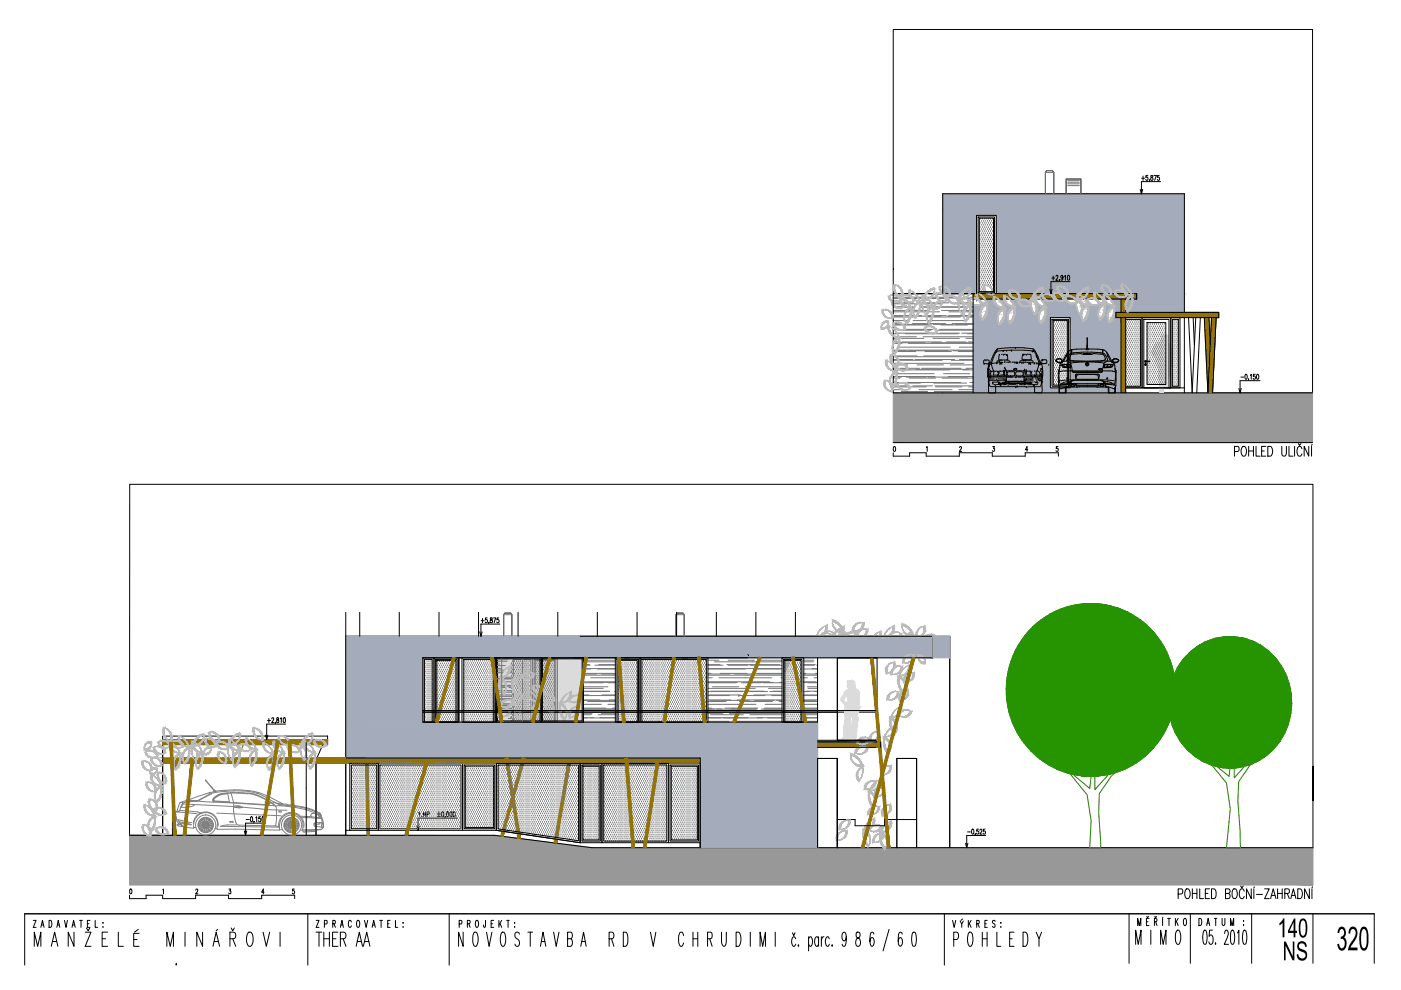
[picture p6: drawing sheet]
<svg xmlns="http://www.w3.org/2000/svg" width="297mm" height="210mm" viewBox="0 0 297 210" stroke-linecap="round" stroke-linejoin="round" font-family="sans-serif">
<g fill="none" stroke="#000" stroke-width=".21">
<path d="M189.4 6.3h88.9v77h-21.2l.7-16h.6v-1.1h-7.3v-25.1h-21.9v-3.1h-3.2v3.1h-2.6v-4.5l-.3-.4h-1.2l-.3 .4v4.5h-21.7v21.2h-10.5zM242 37.8h.7M242.3 37.3v1M243.4 37.2h-.4l-.1 .4a.3 .3 0 0 1 .5 .3 .3 .3 0 0 1-.5 .2v-.1M243.7 38.2v.2M244 37.2v.3a.42 .42 0 0 1 .4 .3 .42 .42 0 0 1-.2 .5 .38 .38 0 0 1-.2-.5 .38 .38 0 0 1 .4-.3v-.3zM244.7 37.2h.5l-.4 1.1M245.8 37.2h-.4v.4a.3 .3 0 0 1 .5 .3 .3 .3 0 0 1-.5 .2v-.1M246.1 38.5h-4.1v2.6M207.4 46h3.4v16.1h-3.4zM207.6 46.3h3v15.5h-3zM223 59h.6"/>
<path d="M223.3 58.5v.9M223.9 58.6l.1-.2 .3 .2-.5 .8h.6M224.6 59.4v.2M225.4 58.7l-.2 .3a.3 .3 0 0 1-.3-.3 .3 .3 0 0 1 .3-.3 .54 .54 0 0 1 .3 .6 .54 .54 0 0 1-.5 .4l-.1-.1M225.7 58.6l.2-.2v1M226.4 58.4a.53 .53 0 0 1 .5 .4 .53 .53 0 0 1-.3 .6l-.3-.2zM226.9 59.7h-4.1v2.6M241.8 40.2l.2 .9M242.3 40.2l-.3 .9M199.9 62.3v-21.2h51.2v25.1M206.3 63.4h34.7v-1.1h-51.6v21h88.9M206.3 62.3v21"/>
<path d="M207 62.3v-16.6h4.2v16.6M208.6 77.1h.1M209 76.3h.1M209.2 77.2h.3M209.4 79.8h.1M209.5 79.8h.1M209.5 79.8v.2zM209.5 78.9v.8M209.5 79.7v.1M209.5 78.4v-.3v1.5M209.5 80l.1 .6M209.6 78.3h.1"/>
<path d="M209.6 77.2l-.1-.1 .2-.2h.3l-.1 .3M209.7 77.5h.1M209.7 77.6l-.1 .5M209.7 76.8v-.4l-.5-.1a.45 .45 0 0 0-.6 .2 .45 .45 0 0 0 .2 .6h.4M209.7 77.5l.2-.3h-.2l-.2 .9M209.8 78.3a1 1 0 0 0-.1 1.2l-.1 .2M209.9 78.6v.9M209.9 79.7h.1M210 80h-.3v.3M210 78.6h.1M210 80h.1M210 79.5h.2"/>
<path d="M210 78.7h.2M210.1 80h3.2M210.2 77.1l-.2 .1M210.3 79.7h.1M210.5 79.5h1M210.7 79.5l-.1-.8h-.4l-.3 .8h-.1M210.7 78.7h.2M210.9 77l-.7 .1 .4 1.6M211.1 76.9h.1M211.2 79.8h-1.7M211.3 74.5l-1.1 2.5M211.3 74.4h.1"/>
<path d="M211.3 74.5h.1M211.3 78.7l-.4 .1M211.3 76.9h.1M211.4 76.9h.1M211.4 74.2h.1M211.4 74.2v-.2a6.2 6.2 0 0 0-1.4 2.9M211.4 79.8l2.7 .1M211.5 78.7h.1M211.5 79.5h.1M211.5 76.9h-.1M211.6 79.5h.1M211.6 79.4h.1"/>
<path d="M211.7 79.4h.1M211.7 78.8h.1M211.7 78.9h.1M211.8 79h.1M211.8 76.5h-.4v.3M211.8 79v.2M211.8 76.5h.1M211.9 76.5h.1M211.9 75.2l-.1 1.1h.4M212 77.1h.1M212 79.5h.1M212 78.7h-.3"/>
<path d="M212 78.7h.7M212 77.1l.1 .1M212 76.9h-.3M212.1 76.9h.1M212.1 79.5h.2M212.3 77h.1M212.3 75.2h.1M212.4 77h.1M212.5 76.5h-.6M212.6 76.9h-.4M212.6 75.1h.1M212.6 74.3l-1.2 .2"/>
<path d="M212.7 74.3h.1M212.8 78.8h.1M212.8 74.3h.5M212.8 78.9h.1M212.8 79.3h.1M212.8 75.1h.1M212.8 79.3l-.2 .2M212.8 79.2h.1M212.8 75.1h.4M212.9 78.4h.1M212.9 78.5h.1M212.9 76.8h.2"/>
<path d="M212.9 79.7h.3M212.9 78.6l-.2 .1M212.9 78.6h.1M213 76.5h.1M213 77.9h.1M213.2 78.2h.1M213.2 78.3h.1M213.3 78.4v.2M213.3 78.6l-.3 .1v.8h-.6M213.3 79.6h.1M213.3 75.1h.1M213.3 78.8l.1 .3"/>
<path d="M213.4 75.1h.1M213.4 79.3v.3M213.4 78.6h.1M213.4 76.5h.7v.2M213.4 74.3h.1M213.4 76.8h.1M213.5 75.2l.2 1-1.4 .1M213.5 78.6h.1M213.6 78.9l.7-.1a.56 .56 0 0 1 .7 .1 .56 .56 0 0 1 0 .8h-.8a.58 .58 0 0 1-.6-.2 .58 .58 0 0 1 0-.6zM213.7 78.6h3M213.7 76.8h.2M214.1 76.7h.1"/>
<path d="M214.2 79.9h.1M214.3 76.8h.1M214.4 79.9h.1M214.4 74.2l-.9 .1M214.4 74.2h.1M214.5 74.2h.1M214.5 74.2l4.3 .2M214.6 76.8h.5M214.6 79.9h.1M215.2 76.8h.1M215.3 76.8h.1M215.3 73.7h.1"/>
<path d="M215.3 78.1h-.3l-.1 .2 .5 .1 .2-.1-.1-.1M215.4 79.9h.1M215.4 78.9l.7-.1a.53 .53 0 0 1 .8 .5 .53 .53 0 0 1-.8 .4 .56 .56 0 0 1-.7-.1 .56 .56 0 0 1 0-.7zM215.4 78.1h.1M215.5 78.1h.1M215.5 76.8h.1M215.6 76.8h.1M215.7 76.8h.1M215.8 76.8h.1M215.8 73.7h.1M216 79.9h.1M216.2 76.8h.1"/>
<path d="M216.2 76.7h.1M216.2 79.9h.1M216.3 76.7l.1-.2h2.6l.1 .3M216.4 76.8h.1M216.4 79.9h.1M216.5 76.8h.1M216.6 76.8h.1M216.7 76.8h.1M216.8 76.3h.1M216.8 76.8h.2M216.9 75.1l-.2 1.2M216.9 78.6h.2"/>
<path d="M216.9 76.3h.1M216.9 75.1h.1M217 76.3h.1M217 76.8h.1M217.1 80h-3.7v.3M217.1 75.1h.1M217.1 75.1h.4M217.1 79.3v.3M217.1 76.3h.2M217.1 78.9h.1M217.1 79.6h.1M217.1 76.8h.4"/>
<path d="M217.1 79v.1M217.2 73.8l-3.3-.1-2.5 .3M217.2 78.5v.1M217.2 73.8l2 .3 .8 1.3 .5 1.5 .2-.1a.33 .33 0 0 1 .4-.5h.1a.5 .5 0 0 1 .7 .4l-.1 .4h-1l.3 .9v2M217.2 78.3h.1M217.2 78.4h.1M217.4 76.3h.1M217.5 78.7l-.3-.1-.1 .2M217.6 79h.1M217.6 78.9l.1-.2h-.2v.7l.2 .1M217.6 78.9h.1M217.6 78.3l-.1 .3"/>
<path d="M217.7 75.1h.1M217.7 76.9h.3M217.7 79.5h.9M217.7 78.7h.6M217.8 75.1h.7l.1 1.1-1.1 .1M217.8 79.5h.1M218.1 76.9h.9M218.1 77h.1M218.2 77h.1M218.3 76.9h.1M218.4 78.8h.1M218.4 79.3h.1"/>
<path d="M218.5 77.1h.1M218.5 79v.1M218.5 77.1l-.1 .1M218.6 78.7l-.2 .1M218.6 79h.1M218.6 79.5h.1M218.6 78.9v.1M218.7 78.9h.1M218.7 79.5h.1M218.7 79.5h.6M218.8 80h-1.7v.5M218.8 78.7v.1"/>
<path d="M218.8 74.4h.1M218.9 80h.1M218.9 74.4h.1M219 74.4l.2 .1M219 80h.4M219 76.9h.1M219.1 74.1h.1M219.1 74v.1M219.1 74.2h.1M219.2 74.4h.1M219.2 76.9h.1M219.2 74.4l.5 .9"/>
<path d="M219.3 76.9h.1M219.3 79.7h.1M219.3 78.7h.4M219.4 79.5h.5M219.4 76.9h.1M219.4 79.7h.1M219.4 79.6h.1M219.5 79.7h.1M219.6 79.1h.1M219.6 80h.1M219.6 76.9h.1M219.7 79.9l.1 .1"/>
<path d="M219.7 75.3h.1M219.7 75.4h.1M219.7 77h.1M219.8 75.4v.1M219.8 75.6h.1M219.8 77h.1M219.8 80h.1M219.8 78.7v.8M219.9 75.7v.1M219.9 77h.2M219.9 80h.1M219.9 75.8h.1"/>
<path d="M220 76.1l.3 .9-.4 1.7h.3l.3 .8h.3M220 75.9h.1M220.1 80h.7v.8M220.1 79.5h.3M220.1 77h.1M220.2 77h.1M220.2 77.2h.1M220.3 77h.1M220.4 77.1h.1M220.5 79.5h.1M220.5 76.9v.2M220.5 77.2h.1"/>
<path d="M220.6 78.5h.1M220.6 79.2v.3M220.7 78.2h.1M220.7 78.1l.1 .1M220.7 76.9h.1M220.8 77.1l-.3 .1M220.8 77h.1M220.9 77l.1 .1M220.9 79.8l-3.4-.1-.7 .2M221 80h.1M221 78l-.2 .2 .2 .5M221 78.9l-.1-.2v1"/>
<path d="M221 79.8v.2M221 79.4v.3M221.1 76.3h.1M221.3 77.1h.1M221.7 77h.1M222.4 77.2h.1M222.6 61.3l.2 1M222.7 67.3h4.2v14.9h-4.2zM223 67.7h3.6v14.2h-3.6zM223.1 61.3l-.3 1M223.3 67.9h3v13.7h-3zM223.9 76.5l.2 .2 .8 .4"/>
<path d="M224 76.6l.4 .2 .6-.1M224.3 76.1l.7 .1M224.4 78.6v3.1M224.5 78.9v.6M224.5 79.5l.3 2.1M224.6 78.2l-.2 .4M224.6 78.2h.1M224.7 78.3l-.1 .6M224.7 77.6v.6M224.7 77.5v.1M225 76.8l.1 .1M225 76.2l.1 .4"/>
<path d="M225 76.2a.68 .68 0 0 0-1.1 .3h.1M225 76.8l-.2 .1M225.1 76.6l-.1 .2M225.2 77.5v.2M225.2 78.7l-.8 .3M225.2 77.7l.6 .3M225.3 77.2h1.5M225.3 77.7l.6 .2M225.3 77.3l-.2 .2M225.3 77.3l-.6 .2M225.5 77.3l-.3 .2 .1 .2M225.5 77.4l.2 .3"/>
<path d="M225.6 77.3h.4M225.6 77.3v.1M225.7 77.7l.2 .1M225.9 78.6h1.4M225.9 78.6l-.7 .1M226 77.9h.9M226 76.6h-.4M226.1 77.3l.1 .4M226.1 76.5l4.4 .2 4.4-.2M226.2 75.4l-.7 1.2-.6 .5-.2 .4M226.2 75.4h.1M226.2 76.6l.6 .2"/>
<path d="M226.2 77.7l-.2 .1M226.3 77.4v.3M226.3 77.3h.4M226.4 77.3l-.1 .1M226.4 77.7l.4 .1M226.4 74.6l-.2 .8M226.7 76.3l.2 .1M226.7 77.3l.1 .5M226.8 77.2v.1M226.8 76.8l.2 .3 .4 1.7M226.8 77.3l.2 .5M226.9 76.3l.7 .2"/>
<path d="M226.9 77.6l.1 .2M227 75l-.4 .4-.4 1.2M227 77.8v.1M227 75.3l-.3 .9M227 77.8l-.1 .1M227 77.9h-1.2M227.1 76.9a27.5 27.5 0 0 1 6.8 0M227.1 75.2l-.1 .1M227.2 74.2a2.23 2.23 0 0 0-1.5 1.7l-.4 .9M227.2 74.2v.7M227.3 78.6l.1 .2M227.4 78.8l.2 .2"/>
<path d="M227.4 78.8l.3 .1M227.4 78.6h6.2M227.6 74.8l2-.1 3.9 .1M227.6 76.5h5.9M227.6 74.8l-.6 .2M227.6 78.9h5.8M227.7 75.1l-.6 .1M227.7 78.8h5.6M228 79.5l.1 .8M228.2 79.3h4.5M228.3 79.3l-.3 .2M228.3 74l-1.1 .2"/>
<path d="M228.4 79.5l-.3 .8M228.8 79.4h3.4M228.8 79.4l-.4 .1M229.2 75l-1.5 .1M229.2 75h.1M229.3 75l.5 .2M229.7 75.1l.1 .1M229.7 75h1.6l-.1 .2M229.8 75.1h1.4M230.2 77.2h.3M230.4 74h-2.2M230.4 77v.5"/>
<path d="M230.4 73.9v-.7l.1 .7M230.4 73.9l.3 .3-.4-.1zM230.5 71.8h.1M230.5 73.2v-1.5v1.5M230.5 77v.5M230.7 74l3.2 .2M231.7 75l-.4 .2h-1.6M231.8 75l1.6 .1M231.9 75h-.1M232.2 79.4l.4 .1M232.6 79.5l.3 .8M232.8 79.3l.3 .2"/>
<path d="M232.9 78.3l.2-.2 .1 .1-.2 .1h.3l-.1 .1zM233.1 79.5l-.1 .8M233.2 78.2h.4l-.2 .2h-.2l.2-.2zM233.4 75.1l.5 .1M233.5 74.8l.6 .2M233.5 76.5h.1M233.6 78.8l-.3 .1M233.7 78.6h1.4M233.7 78.6v.2l-.3 .2M233.8 74.2v.7M233.8 74.2a2.23 2.23 0 0 1 1.6 1.7l.3 .9M233.9 75.2l.1 .1"/>
<path d="M234 77.1l-.4 1.7M234.1 77.8v.2l1.2-.1M234.1 75l.3 .4M234.1 77.6l-.1 .2M234.1 77.8l.1 .1M234.1 75.3l.3 .8M234.1 78h.1M234.2 76.3l-.7 .2M234.2 76.8l-.2 .3M234.3 77.3h.4M234.3 76.3l-.1 .1M234.3 77.3l-.1 .5 .5-.1"/>
<path d="M234.3 76.1v.1M234.5 75.4l.4 1.2M234.6 74.6l.3 .8M234.7 77.3l.1 .1M234.8 77.4l-.1 .3M234.8 77.7l.3 .1M234.9 75.4h.1M234.9 75.4l.5 1.2M234.9 76.6l-.6 .2M234.9 77.3h.5M235 77.3l-.2 .4M235 76.6h.4"/>
<path d="M235.2 78.6l.7 .1M235.4 77.7l-.3 .1M235.4 77.3l.1 .1M235.4 77.4v.3M235.5 76.6l.2 .1M235.6 77.3l.2 .2-.1 .2M235.7 76.7l.4 .4 .2 .4M235.7 77.7l-1.5 .2M235.7 77.3l.7 .2M235.8 78.7l.8 .3M235.8 77.7l.1-.3-.2-.2h-1.4l-.2 .6M235.9 77.7l-.6 .3"/>
<path d="M235.9 76.9h.1M235.9 76.6l.1 .2M236 76.8l.2 .1M236.1 76.2a.84 .84 0 0 1 1.1 .3M236.1 76.8l-.1 .1M236.1 76.2l-.2 .4M236.3 77.5v.1M236.3 77l-.2 .1M236.4 78.2l.2 .4M236.4 77.6v.6M236.4 78.3l.1 .6M236.4 78.2h.1"/>
<path d="M236.5 79.5l-.2 2.1M236.5 78.9v.6M236.6 66.2h21.8v1.1h-21.8zM236.6 78.6v3.1l-.4 .7-.2-.1M236.7 78.6v.1M236.7 76.1l-.6 .1M236.8 76.8l-.4 .2M237.1 76.6l-.4 .2-.6-.1M237.2 76.4l-.1 .1M237.2 76.5l-.4 .3M237.7 63.4v2.8M237.7 67.3v16"/>
<path d="M238.7 67.7h3.1v14.2h-3.1M238.7 63.4v2.8M242.1 67.3h6.1v14.9h-6.1zM242.5 67.7h5.3v14.5h-5.3zM242.8 76.6h.9v.1zM242.9 77.2v.2zM243.1 76.6l-.3-.2-.1 .2 .1 .2 .3-.1M243.2 68.4h4v13.1h-4zM248.2 67.3h2v14.9h-2zM248.6 67.7h1.2v14.2h-1.2zM251.1 67.3v16M252 67.3l.8 16 .7-16"/>
<path d="M253 67.3l.2 5.8M254.5 67.4l-.8 15.9M255.3 67.3l.8 16 .8-16M256.3 67.3l.3 5.8M257.8 67.3l-.7 16M263.1 80h.6M264.1 79.4a.53 .53 0 0 1 .4 .4 .53 .53 0 0 1-.3 .6h-.1l-.2-.4zM265.1 79.6l.2-.2v1M266.1 79.4h-.3v.4a.31 .31 0 0 1 .4 .3 .31 .31 0 0 1-.5 .2v-.1M266.5 79.4a.53 .53 0 0 1 .5 .4 .53 .53 0 0 1-.3 .6h-.2l-.1-.4zM189.4 96v.7h3.5v-.7h3.5v.7h7v-.7h7v.7h7v-.7h7v.7M189.4 93.8h88.9"/>
<path d="M189.5 94.7h.1a.58 .58 0 0 1 0 1l-.2-.4zM196.4 94.9l.2-.2v1M203.4 94.9a.22 .22 0 0 1 .3-.2 .22 .22 0 0 1 .2 .3l-.5 .7h.5M209.5 80.8h.2v.2zM209.6 81.1l.1 2.2M209.6 80.7h.1M209.7 81v.2a.78 .78 0 0 0 1.1 .8h.3M210.5 81.1l.1 .4M210.5 81.1h.1M210.5 94.7h.3l-.2 .4a.3 .3 0 0 1 .3 .4 .3 .3 0 0 1-.5 .1v-.1M210.5 81h.1M210.6 81h.7a.34 .34 0 0 1 .4 .1 .34 .34 0 0 1 0 .4l-.4 .1"/>
<path d="M210.7 81.6h.3M210.8 80.3h-1.1v.3M211 81.6h.1M211.1 80.6h-1.4v.2M211.3 80.3h.1M211.4 80.6h.1M211.5 80.6h.1M211.6 80.6h.1M211.6 80.3h.3M211.8 80.6h.4M212 80.3h.1M212 81h-.1v.2h.3"/>
<path d="M212.1 81.6h.1M212.2 81.6h.1M212.2 81.3l-.3 .1v.2h.2M212.2 81.6h.3M212.2 81.3h.1M212.2 80.3h.6M212.3 81.3h.7v.3h-.4M212.3 81.3h.1M212.4 81.2h.1M212.5 81h.1M212.8 81h.2v.2l-.5 .1M212.9 80.3h.1"/>
<path d="M212.9 80.3h.4v.3M213 80.6h.3M213 80.6h-.7M213.3 81.6l-.2-.1v-.2l4.3 .1-.1 .2h-.2M213.3 81.2h-.2a.37 .37 0 0 1 .6-.2h3.4h.3v.2h-3.9M213.4 80.4h.1M213.4 80.4v.3M213.4 81.3h.1M213.6 80.8l-.5-.1v.2h4M213.7 81.6h.1M213.8 80.8h-.1M213.8 80.8h.1"/>
<path d="M213.9 81.6h1.5M213.9 80.8h.1M214 80.8h.1M215.3 82h.1M215.6 82h.1M215.6 81.6h.1M215.7 80.8h-1.5M216.1 80.8h-.4M216.1 81.6h.8M216.3 80.8h.3M216.7 80.8h.1M217 81.6h.1"/>
<path d="M217.2 80.7l-.4 .1M217.5 81h1.1v.2h-1.1zM217.5 81.6v-.3h1.1v.3h-.6M217.5 80.3l-.3 .1-.1 .2M217.5 80.3h.1M217.6 82h.1M217.6 80.3h.1M217.7 80.3h.1M217.7 81.6h.1M217.7 80.3h.7M217.9 95.4h-.5l.3-.7v1M218.5 80.3h.1"/>
<path d="M218.6 80.3h.1M218.6 80.3h.5M218.9 81h-.1v.5l.3 .1M219.1 80.6h-1.7h-.2l.2 .3h-.3M219.1 81.6h.1M219.2 81.6h.1M219.2 81h.2M219.3 81.6h.1M219.3 82h-8.2v1.1l-.1 .2M219.5 80.3h.1M219.5 81h.1M219.7 81h.1"/>
<path d="M219.7 80.6h.1M219.8 81h.2a.41 .41 0 0 1 0 .5 .41 .41 0 0 1-.5 .1M219.8 80.3h.4M220 80.6h.2M220.2 80.3h.1M220.3 80.3h.1M220.4 80.6h.1M220.5 80.6h.1M220.5 80.6h.2M220.7 80.6h.1M220.8 81.1h.1M220.8 80.3h-.4"/>
<path d="M220.8 81.1v.1a.83 .83 0 0 1-1.2 .8 .53 .53 0 0 0-.2 .8v.5h1.4l.2-.4-.1-1.8M220.8 80.8h.1M220.8 80.9l.1 .2zM221 80.1l-.1 .7M224.3 94.7h-.3l-.1 .4a.28 .28 0 0 1 .4 .1 .28 .28 0 0 1 0 .3 .28 .28 0 0 1-.4 0M224.5 81.7l.3 .7 .3-.1M224.5 83.1l.2 .2M224.5 82v1.1M224.6 82.2v1.1M225 81.6l-.4 .2M225.3 81.2l-.5 .4M225.5 81.6h-.5"/>
<path d="M225.5 81.1l-.2 .2M225.9 82.1v1.2M226 83.1l-.1 .2M226 82v1.1M226.1 82.1l-1 .2M226.2 82.1h.4M226.2 81.5h-.7M226.3 80.9l-.8 .2M226.3 80.5h1M226.3 80.6l-1.4 .1M226.5 82l-.4 .1M226.6 82.1h1.6"/>
<path d="M226.7 81.4l-.5 .1M226.7 81.4l-.1 .6M226.7 81.9l-.2 .1M226.7 81.6l-.1 .3M226.8 81.4l-.1 .3M226.9 81.3l-.2 .1M226.9 81.3l1.1 .1M226.9 80.9h.1M226.9 80.9l-.7 .1M226.9 81.4h-.1M227.1 80.9l-.3 .4M227.2 81.9h.4"/>
<path d="M227.2 81.6h.4M227.2 81.5h.4M227.2 81.6l-.1 .2 .1 .1M227.2 81.5l-.2 .3 .2 .2M227.4 80.6l-.7 .7h-1.4M227.5 80.7l-.4 .3M227.6 80.5l-.2 .1M227.6 80.5h5.8M227.6 81.6l.2 .2-.2 .1M227.6 81.5l.3 .3-.3 .2M227.7 80.6h5.5M227.8 80.7h-.3"/>
<path d="M228 81.4l.3 .5M228.2 80.4h.3M228.3 81.6v.1M228.3 81.4h4.4M228.3 81.7h4.4M228.3 81.4l-.2-.1 .1 .4M228.8 82l4 .1M228.9 82l-.7 .1M232.7 81.4l.2-.1-.1 .4M232.8 82.1h1.7M232.8 81.6l-.1 .1M232.9 80.4h-4.4"/>
<path d="M232.9 81.8l-4.7 .1M233.3 80.7h.2M233.4 81.9h.4M233.4 81.6h.4M233.4 81.5h.4M233.4 81.6l-.2 .2 .2 .1M233.4 81.5l-.2 .3 .2 .2M233.4 80.5l.3 .1M233.5 80.7l.4 .3M233.7 80.6l.7 .7M233.8 80.5h.9M233.9 81.6l.1 .2-.1 .1"/>
<path d="M233.9 81.5l.2 .3-.2 .2M234 80.9l.2 .4M234 81.3h-1l-.1 .4M234.1 81.4h.1M234.1 80.9l1.4 .2M234.1 80.9h-.1M234.2 81.3l.2 .1M234.2 81.4l.1 .3M234.3 81.3h1.4M234.3 81.6v.3M234.4 81.9l.5 .2M234.8 80.6l1.4 .1"/>
<path d="M234.9 82.1h-.4M234.9 82.1l1.1 .2M235 82v1.1M235.1 82.1v1.2l-.1-.2M235.5 81.5l-1.1-.1 .1 .6M235.5 81.1l.2 .2M235.5 81.6l1 .2M235.8 81.2l.5 .4M236.3 82.2l.1 1.1 .1-.2M236.5 82v1.1M248.1 82.2h.1M251.1 82.2h-12.4h3.4v-14.9h-3.4v16"/>
<path d="M261.7 95.7h.7a.61 .61 0 0 0 .3-.5 .61 .61 0 0 0-.3-.6h-.7v2.1M262.7 82.4l.2 .9M263.2 82.4l-.3 .9M263.4 94.7l.2-.1a.88 .88 0 0 1 .7 1.3l-.1 .4a.49 .49 0 0 1-.8 .3l-.3-.7v-.5zM264.7 80.4v.2M264.7 94.6v2.1M264.7 95.6h1.1M265.8 94.6v2.1M266.3 94.6v2.1h.9M267.2 80.7h-4.3v2.6M267.5 95.6h.5M268.4 94.6h-.9v2.1h.9"/>
<path d="M268.8 94.6h.5a1.28 1.28 0 0 1 0 2.1h-.5zM271.8 94.6v1.8a.48 .48 0 0 0 .7 .2l.2-.5v-1.5M273.3 94.6v2.1h.8M274.5 94.6v2.1M275.3 94.1l.2 .3 .3-.3M276 95.2a.49 .49 0 0 0-.4-.6 .49 .49 0 0 0-.5 .6v1.1a.49 .49 0 0 0 .7 .3l.2-.3M277.5 94.6v2.1l-1-2.1v2.1M278.1 94.6v2.1M278.2 94.2l-.1 .2M27.5 102.7h250.9v77h-77v-44.8h-56.3v-4.6l-.3-.3h-1.2l-.3 .3v4.6h-34.8v-4.6l-.2-.3h-1.3l-.2 .3v4.6h-33.5v42.2h-6.3v-16l1.7-3.9h.8v-1.1h-35v21h-7zM73.3 129.8v30.9h75.1v19v-17.8h-25.4v16.8l-17.8-2.6M73.3 134.9h124.5v4.6h-108.2"/>
<path d="M76.3 129.8v5.1M84.7 129.8v5.1M89.6 139.5h7.7v13.6h-7.7zM89.6 139.5h2.4v13.6h-2.4zM90 139.8h1.6v13.3h-1.6zM92 139.5h5.3v13.6h-5.3zM92.4 139.8h4.5v13.3h-4.5zM93.1 129.8v5.1M97.3 139.5v13.6M97.9 139.5h7.1v13.6h-7.1zM98.3 139.8h6.3v13.3h-6.3zM101.5 129.8v5.1"/>
<path d="M101.7 134l.3 .9M102 131.6h.6M102.2 134l-.2 .9M102.3 131.1v.9M103.3 131h-.4v.4a.3 .3 0 0 1 .4 .1 .3 .3 0 0 1 0 .4 .3 .3 0 0 1-.4 0M103.7 132l-.1 .2M104 131v.3a.38 .38 0 0 1 .4 .3 .38 .38 0 0 1-.1 .4 .34 .34 0 0 1-.4-.4 .34 .34 0 0 1 .4-.3v-.3zM104.6 131h.5l-.3 1M105 139.5v13.6M105.2 139.5h9.6v13.6h-9.6zM105.2 139.5v13.6M105.5 139.7h9v13.2h-9z"/>
<path d="M105.7 131h-.3v.4a.3 .3 0 0 1 .4 .1 .3 .3 0 0 1-.1 .4 .3 .3 0 0 1-.4 0M106 132.3h-4v2.6M109.8 129.8v5.1M114.8 139.5h8.9v13.6h-8.9zM115 139.7h8.4v13.2h-8.4zM118.3 129.8v5.1M123.7 139.5v13.6M126.6 129.8v5.1M130.5 139.5h5.2v13.6h-5.2zM130.8 139.8h4.6v13.3h-4.6zM135.1 129.8v5.1M135.7 139.5h14.4v13.6h-14.4z"/>
<path d="M136.1 139.8h13.7v13.3h-13.7zM143.5 129.8v5.1M151.9 129.8v5.1M158.6 138.8l.1 .2M160.3 129.8v5.1M165.8 139.5h4.6v13.6h-4.6zM166.1 139.8h3.9v13.3h-3.9zM168.6 129.8v5.1M173.3 139.5v40.2M186 139.5h-8.5v17.5h8.2M201.4 134.9v44.8M34.5 156.8v20.3"/>
<path d="M36.6 157.9v1.2M56.3 155.9l.2 .9M56.7 152.8h.6M56.8 155.9l-.3 .9M57 152.3v.9M57.6 152.4v-.1a.24 .24 0 0 1 .4-.1 .24 .24 0 0 1 0 .4l-.4 .6h.5M58.4 153.2l-.1 .2M58.7 152.2v.2a.42 .42 0 0 1 .4 .4 .42 .42 0 0 1-.3 .4 .4 .4 0 0 1-.1-.4 .4 .4 0 0 1 .3-.3v-.3zM59.5 152.4l.1-.2v1M60.1 152.2h.2a.67 .67 0 0 1 0 1l-.2-.2zM60.6 153.5h-4.1v3.3M64.9 157.5v3.2"/>
<path d="M69.5 156.8v1.1M89.6 150.7h96.1M89.6 153.1h83.7M89.6 151h96.1M92.6 140.1h4.1v13h-4.1zM131 140.1h4.1v13h-4.1zM166.4 140.1h3.4v13h-3.4zM173.3 157h12.4M173.3 157.3h13.4v1.1M173.3 158.4h12.4M186 151.3v-11.8h-8.5v17.5h8.2M27.5 177.1h77.3l20.7 2.6h152.9"/>
<path d="M36.6 161.9v15.2M51.8 176.2l.3 .9M52.2 173.8h.6M52.3 176.2l-.2 .9M53.2 173.2a.53 .53 0 0 1 .5 .5 .53 .53 0 0 1-.3 .5l-.3-.2zM53.9 174.2l-.1 .2M54.2 173.4l.2-.2v1M55.2 173.2h-.3v.4a.31 .31 0 0 1 .4 .3 .31 .31 0 0 1-.5 .2v-.1M55.6 173.2a.53 .53 0 0 1 .5 .4 .53 .53 0 0 1-.3 .6l-.2-.2zM56.3 174.5h-4.2v2.6M64.9 161.9v15.2M67 161.9v15.2"/>
<path d="M73.3 176.1h.1M73.3 161.9v15.2M73.3 176.1h.9M74.2 161.9h6v14.2h-6zM74.5 162.2h5.4v13.5h-5.4zM80.2 161.9h17.9v14.2h-17.9zM80.5 162.2h17.2v13.5h-17.2zM88.4 175.1l.2 1M88.8 172.3l.2-.2v1.1M88.9 175.1l-.3 1M89.4 173.1h.1M90.2 172.1v1.1l-.4-1.1v1.1"/>
<path d="M90.5 172.7l.5-.1v-.4l-.5-.1v1.1M92.7 172.6h.7M92.7 173.1h.7M93 172.1v.9M93.7 172.2l.1-.1a.62 .62 0 0 1 0 1.1l-.2-.2zM94.4 173.1l-.1 .3M94.8 172.2l.1-.1a.62 .62 0 0 1 0 1.1l-.3-.5zM95.4 172.2l.2-.1a.67 .67 0 0 1 0 1.1l-.2-.5zM96.2 172.2l.1-.1a.62 .62 0 0 1 0 1.1l-.3-.5zM97 173.5h-8.4v2.6M98.1 161.9h7.1v14.2h-7.1zM98.4 162.2h6.5v13.5h-6.5z"/>
<path d="M98.7 162.5h5.9v13h-5.9zM105.2 161.9h17.8v16.8l-17.8-2.6zM105.6 162.2h17.1v16.1l-17.1-2.5zM123 161.9h4.6v16.8h-4.6zM123.4 162.2h3.9v16.1h-3.9zM123.6 162.5h3.4v15.6h-3.4zM127.6 161.9h14.1v16.8h-14.1zM128 162.2h13.4v16.1h-13.4zM141.7 178.7h6.7M142.1 162.2h6v16.1h-6zM142.3 162.5h5.6v15.6h-5.6zM173.3 160.8h4.2v18.9"/>
<path d="M177.5 173.8h3.8v1.3h6.3v-1.3h6.7M190.1 179.7v-18.9h4.2v18.9M204.7 178.8l.3 .9M205.1 176.4h.6M205.2 178.8l-.2 .9M206.1 175.8a.53 .53 0 0 1 .5 .5 .53 .53 0 0 1-.3 .6l-.3-.3zM206.8 176.8l-.1 .3M207.5 175.8h-.4v.4a.31 .31 0 0 1 .4 .3 .31 .31 0 0 1-.4 .3l-.1-.2M207.8 176.1a.25 .25 0 0 1 .3-.3 .25 .25 0 0 1 .1 .4l-.4 .7h.4M208.9 175.8h-.4v.4a.31 .31 0 0 1 .4 .3 .31 .31 0 0 1-.4 .3l-.1-.2M209 177.2h-4v2.5M7.1 195.1h.5l-.5 1.5h.5"/>
<path d="M8.7 196.6l.3-1.5 .3 1.5M8.8 196.1h.4M10.4 195.1h.3a1.03 1.03 0 0 1 0 1.5h-.3zM11.1 199.6h.9M12.1 196.6l.2-1.5 .4 1.5M12.2 196.1h.4M13.7 195.1l.3 1.5 .3-1.5M15.3 196.6l.3-1.5 .3 1.5M15.4 196.1h.4M15.7 197.6v3l-1.2-3v3M16.9 195.1h.6M17.2 195.1v1.5"/>
<path d="M18.1 197.6h1.2l-1.2 3h1.2M18.3 196.8l.4 .5 .3-.5M18.5 195.9h.4M19.1 195.1h-.6v1.5h.6M20.2 195.1v1.5h.5M21.7 199h.7M21.8 195.6v.2zM21.8 196.5v.1zM22.8 197.6h-1.1v3h1.1M25.1 197.6v3h1M27.5 189.8v.7h3.5v-.7h3.5v.7h7v-.7h7v.7h7v-.7h7v.7M27.6 188.5h.1a.63 .63 0 0 1 0 1l-.2-.2z"/>
<path d="M28.3 199.2h.8M29.3 197l-.8 .6M29.5 197.9h-1.2v2.7h1.2M34.5 188.7l.2-.2v1M39.2 197.6v3M41.5 188.8l.1-.3 .3 .2v.3l-.4 .5h.5M43 197.6v3l-1.3-3v3M45.4 199.6h.9M46.2 197l-.4 .3M48.5 188.5h.4l-.2 .4a.29 .29 0 0 1 .3 .4 .29 .29 0 0 1-.5 .1v-.1M48.8 199h.7a.75 .75 0 0 0 .5-.7 .75 .75 0 0 0-.5-.7h-.7v3M49 196.8l.3 .5 .4-.5"/>
<path d="M49.3 199l.7 1.6M52.6 197.8l.2-.2a.67 .67 0 0 1 .8 .8v1.5a.62 .62 0 0 1-.3 .6 .62 .62 0 0 1-.7 0l-.3-1v-.7zM55.8 197.6l.7 3 .7-3M56 189.2h-.5l.3-.7v1M59.4 197.6v3M62.4 188.5h-.4v.4a.3 .3 0 0 1 .4 .1 .3 .3 0 0 1 0 .4 .3 .3 0 0 1-.4-.1M65.3 193.7v10.9M67 197.6h1.2M67 195.1h.6l-.6 1.5h.6M67.6 197.6v3M68.7 199h1.1M68.7 197.6v3"/>
<path d="M68.8 195.9h.5v-.7l-.5-.1v1.5M69.8 197.6v3M70.5 199h.7M70.6 195.9l.4-.1v-.6l-.4-.1v1.5M70.8 195.9l.3 .7M71.7 197.6h-1.2v3h1.2M72.2 199h.7a.78 .78 0 0 0 .5-.7 .78 .78 0 0 0-.5-.7h-.7v3M72.2 196.6l.3-1.5 .3 1.5M72.3 196.1h.4M72.8 199l.5 1.6M74.5 195.5l-.2-.4a.86 .86 0 0 0-.3 1.4l.3 .1 .2-.3M75.8 195.2v-.1a.86 .86 0 0 1 .3 1.4l-.1 .1a.89 .89 0 0 1-.2-1.4z"/>
<path d="M75.8 199.6h.8M77.3 195.1l.3 1.5 .4-1.5M77.3 199.6h.9M78.9 196.6l.3-1.5 .4 1.5M79 196.1h.4M80.5 195.1h.6M80.8 195.1v1.5M82.2 195.9h.3M82.7 195.1h-.5v1.5h.5M83.8 195.1v1.5h.5M85.5 195.6v.2zM85.5 196.5v.1z"/>
<path d="M95.2 193.7v10.9M97.4 195.9h.5v-.7l-.5-.1v1.5M98.2 197.6v3l-1-3v3M99.1 195.9l.5-.1v-.6l-.5-.1v1.5M99.4 195.9l.3 .7M100.5 197.8l.2-.2a.6 .6 0 0 1 .6 .8v1.5a.65 .65 0 0 1-.6 .7 3 3 0 0 1-.2-2.8zM101 195.2v-.1a.86 .86 0 0 1 .3 1.4l-.1 .1a.89 .89 0 0 1-.2-1.4zM102.9 195.1v1.2l-.1 .3-.2-.1-.1-.4M103.2 197.6l.5 3 .6-3M104.1 195.9h.4M104.7 195.1h-.6v1.5h.6M105.8 195.1v1.5"/>
<path d="M106 195.8l.4 .8M106.4 197.8l.1-.2a.6 .6 0 0 1 .6 .8v1.5a.65 .65 0 0 1-.6 .7 2.88 2.88 0 0 1-.1-2.8zM106.4 195.1l-.6 1M107.4 195.1h.6M107.7 195.1v1.5M109.1 196.5h.1M109.1 195.6v.2zM110.1 198.1l-.1-.3-.5-.2a.97 .97 0 0 0-.3 1 .97 .97 0 0 0 .8 .7l.1 .2a.86 .86 0 0 1-.3 1.1h-.3l-.3-.4M111.9 197.6h1M112.4 197.6v3M114.8 199.6h.7M117.4 197.6l.5 3 .6-3"/>
<path d="M120.3 199l.9-.1 .2-.7-.2-.4-.2-.2h-.7v3h.7a1.08 1.08 0 0 0 0-1.6M123.3 199.6h.8M129.1 199h.7a.82 .82 0 0 0 0-1.4h-.7v3M129.7 199l.5 1.6M132.2 197.6l.7 .2a2.84 2.84 0 0 1-.2 2.8h-.5zM137.9 197.6l.6 3 .6-3M144.9 198.4a.6 .6 0 0 0-.6-.8 2.75 2.75 0 0 0 0 3 .65 .65 0 0 0 .6-.7M146.9 199h1M146.9 197.6v3M147.9 197.6v3M150 199h.7a.87 .87 0 0 0 0-1.4h-.7v3M150.5 199l.5 1.6"/>
<path d="M153 197.6v2.2a.77 .77 0 0 0 .6 .8l.2-.1 .2-.7v-2.2M156.1 197.6h.5a2.38 2.38 0 0 1 0 3h-.5zM159.1 197.6v3M164.4 197.6v3M168 197.8l.3 .6 .3-.6M168.7 199l-.3-.4h-.2l-.4 .9 .1 .7 .3 .4h.2l.3-.4M171.4 199l.3-.4h.2l.4 .9-.1 .7-.3 .4h-.2l-.3-.4M171.4 198.6v3M173.6 199l-.3-.4h-.2l-.4 .9 .1 .7 .3 .4h.2l.3-.4M173.6 198.6v2M174.1 198.6v2M174.7 198.6l-.3 .2-.3 .7"/>
<path d="M175.8 199l-.2-.4h-.2l-.4 .9 .1 .7 .3 .4h.2l.2-.4M179.4 198.6l-.2 .7-.2 .2a1.11 1.11 0 0 1 0-1.9 1.53 1.53 0 0 1 .4 1.7l-.2 1.2-.4 .1-.3-.4M181.6 197.8l-.1 .3a.75 .75 0 0 0 .7 .9l.2 .6a.88 .88 0 0 1-.3 1h-.3a1.11 1.11 0 0 1 .3-1.8 .64 .64 0 0 0 .3-.7 .64 .64 0 0 0-.6-.5zM185.3 198.1l-.1-.3-.3-.2a2.15 2.15 0 0 0-.5 2l.1 .6 .4 .4a1.11 1.11 0 0 0 0-1.8l-.3 .1-.2 .7M188.5 197l-1.3 4.6M191.3 198.1l-.1-.3-.3-.2-.4 .6v2l.4 .4a1.16 1.16 0 0 0 0-1.8l-.4 .4-.1 .4M193.5 197.8l.4-.2a2.32 2.32 0 0 1 .3 2.5l-.1 .4-.4 .1a2.5 2.5 0 0 1-.3-2.4zM200.2 193.7v10.9M202 195.1l.3 1.5 .3-1.5M202.2 199.2h.6a.97 .97 0 0 0 0-1.6h-.6v3M203.6 195.3l.3 .6v.7M204.1 194.8l-.4 .3"/>
<path d="M204.2 195.3l-.3 .6M205.3 195.1v1.5M205.4 197.8l.2-.2a.6 .6 0 0 1 .6 .8v1.5a.65 .65 0 0 1-.6 .7 2.88 2.88 0 0 1-.2-2.8zM205.5 195.8l.4 .8M205.9 195.1l-.6 1M207.1 195.9l.4-.1v-.6l-.4-.1v1.5M207.3 195.9l.3 .7M208.3 197.6v3M208.3 199h1M208.8 195.9h.3M209.3 197.6v3M209.3 195.1h-.5v1.5h.5"/>
<path d="M211 195.4l-.1-.2a.34 .34 0 0 0-.5 .1 .34 .34 0 0 0 .2 .5l.3 .2 .1 .4-.2 .2-.4-.2M211.4 197.6v3h.8M212.2 195.6v.2zM212.2 196.5v.1zM214.1 199h.5M215 197.6h-.9v3h.9M216.9 197.6h.5a2.38 2.38 0 0 1 0 3h-.5zM219.7 197.6l.6 1.4v1.6M220.8 197.6l-.5 1.4M239.4 193.7v10.5M241.2 196.2v-1.5l.3 1.5 .4-1.5v1.5M243.1 195.4h.3"/>
<path d="M243.1 194.3l.2 .3 .2-.3M243.6 194.7h-.5v1.5h.5M244 197.2v3M244.8 195.4l.5-.1v-.3l-.2-.3h-.3v1.5M244.8 194.3l.2 .3 .2-.3M245 195.4l.3 .8M246.5 194.7v1.5M246.6 194.5l-.1 .1M247.6 194.7h.5M247.8 194.7v1.5M249.2 194.7v1.5M249.4 195.4l.4 .8"/>
<path d="M249.6 197.2a.65 .65 0 0 1 .7 .7v1.6a.6 .6 0 0 1-.7 .7 2.75 2.75 0 0 1 0-3zM249.8 189.6h.6a.61 .61 0 0 0 .4-.6 .61 .61 0 0 0-.4-.5h-.6v2M249.8 194.7l-.6 1M251.1 194.8v-.1a.88 .88 0 0 1 0 1.5 1.27 1.27 0 0 1 0-1.4zM251.5 188.5h.1a1.02 1.02 0 0 1 .7 1.6 .49 .49 0 0 1-.8 .3l-.3-.6v-.5zM252.4 193.7v10.5M252.8 188.5v2M252.8 189.4h1M253.8 188.5v2M254.2 194.7a.85 .85 0 0 1 .4 1.5h-.4zM254.4 188.5v2h.8M255.2 197.4l.4-.2a3.1 3.1 0 0 1 0 3h-.2a2.32 2.32 0 0 1-.3-2.4z"/>
<path d="M255.6 189.4h.5M255.8 196.2l.3-1.5 .4 1.5M255.9 195.7h.5M256.4 188.5h-.8v2h.8M256.9 188.5h.5a1.35 1.35 0 0 1 0 2h-.5zM257.1 197.2h-.7v1.3l.2-.3h.2a1.47 1.47 0 0 1 0 2 .46 .46 0 0 1-.5-.5M257.5 194.7h.5M257.7 199.9v.3zM257.8 194.7v1.5M259.1 194.7v1.1l.3 .4 .3-.2v-1.3M259.7 197.9v-.1a.51 .51 0 0 1 .5-.6l.2 .9-.8 2.1h.9M259.8 189.4h.6a.5 .5 0 0 0 .4-.5 .5 .5 0 0 0-.4-.4h-.6v2h.6l.4-.4a.58 .58 0 0 0-.4-.7"/>
<path d="M260.9 196.2v-1.5l.3 1.5 .4-1.5v1.5M261.1 197.4l.3-.2a3.1 3.1 0 0 1 0 3h-.1a1.76 1.76 0 0 1-.4-1.7zM261.5 188.5h.1a.91 .91 0 0 1 .7 1.3l-.1 .3a.49 .49 0 0 1-.7 .3l-.3-.6 .1-.8zM262.4 197.8l.3-.6v3M263 187.9l.3 .3 .3-.3M263.7 195.2v.2zM263.7 196.1v.1zM263.8 197.2h.1a2.5 2.5 0 0 1 .4 2.5l-.2 .4-.3 .1a3.1 3.1 0 0 1 0-3zM263.8 189a.49 .49 0 0 0-.2-.5 .49 .49 0 0 0-.6 0 1.47 1.47 0 0 0 .2 2 .52 .52 0 0 0 .6-.4M265.3 188.5v2l-1-2v2M265.4 193.7v10.5M265.8 188.5v2"/>
<path d="M266 188l-.2 .2M266.4 189.6h1.3M268.1 188.5h1l-1 2h1M269.4 190.5l.5-2 .6 2M269.6 189.9h.7M270.9 189.4h1M270.9 188.5v2M271.9 188.5v2M272.4 189.4h.6a.51 .51 0 0 0 .4-.5 .51 .51 0 0 0-.4-.4h-.6v2M272.9 189.4l.5 1.1M273.7 190.5l.5-2 .6 2M273.9 189.9h.7"/>
<path d="M275.2 188.5h.4a1.28 1.28 0 0 1 0 2h-.4zM277.6 188.5v2l-1-2v2M278.2 188.5v2M278.3 188l-.1 .2M278.4 193.7v10.5M7.3 200.6v-3l.7 3 .7-3v3M10.9 200.6l.7-3 .7 3M35.4 200.6v-3l.7 3 .7-3v3M37.4 204.3v.3zM45.2 200.6l.6-3 .8 3M75.5 200.6l.7-3 .7 3M77 200.6l.8-3 .6 3"/>
<path d="M114.6 200.6l.5-3 .6 3M123.1 200.6l.6-3 .6 3M161.1 200.6v-3l.6 3 .6-3v3M169.3 200.3v.3zM176.4 200.3v.3zM240.8 200.2v-3l.5 3 .6-3v3M246.1 200.2v-3l.5 3 .6-3v3M291.4 204.2v-10.5h-286.2v10.9"/>
<circle cx="230.5" cy="77.2" r=".36"/>
<circle cx="230.5" cy="77.2" r=".23"/>
<circle cx="242.9" cy="77.3" r=".19"/>
<circle cx="226.3" cy="80.2" r=".11"/>
<circle cx="234.7" cy="80.2" r=".11"/>
</g>
<g fill="#000">
<path d="M272.1 194.7h.2v4h-.4v-3.1l-.6 .6v-.5l.6-.5zM272.2 199.6h.4l1.5 3.2v-3.2h.3v4h-.3l-1.5-3.1v3.1h-.4zM275.2 199.9l.5-.3 .5-.1 .5 .3 .3 .4 .1 .5-.4 .1-.1-.5-.4-.3-.6 .1-.2 .3 .1 .6 1.2 .5 .4 .4v.9l-.3 .6-.5 .3-.9-.2-.4-.5-.1-.7h.4l.1 .5 .3 .3 .3 .1 .5-.1a.74 .74 0 0 0 .3-.8 .74 .74 0 0 0-.8-.5l-.7-.3-.2-.5-.1-.5zM283.9 196.8l.7-.3 .5 .4 .3 1.1-.5 .8 .4 .3 .2 .8-.1 1-.5 .6-.3 .1-.5-.1-.4-.6-.2-.7 .4-.1 .2 .7a.52 .52 0 0 0 .6 .2 .52 .52 0 0 0 .4-.6v-.7l-.2-.4a.44 .44 0 0 0-.6-.2v-.5l.4-.1 .2-.4v-.7a.47 .47 0 0 0-.5-.4 .47 .47 0 0 0-.4 .6v.3l-.4-.1zM286.3 196.7l.4-.2h.6l.3 .3 .2 .8-.2 1.4-1.3 1.9h1.5v.6h-2l.2-1 1.3-2.1 .1-.9a.56 .56 0 0 0-.7-.5 .56 .56 0 0 0-.4 .7v.3l-.4-.1 .1-.7z"/>
<path d="M274.3 194.8h.3v2.5h.4v.5h-.4v.9h-.3v-.9h-1.2v-.5zM274.3 195.5l-.9 1.8h.9z"/>
<path d="M275.8 194.9l.4-.2 .5 .1 .4 1.1v2l-.3 .7-.4 .2h-.4l-.3-.3-.3-.7v-1.7zM276 195.2l-.3 1 .2 1.9a.48 .48 0 0 0 .6 .2 .48 .48 0 0 0 .3-.6v-1.7l-.2-.6a.36 .36 0 0 0-.6-.2z"/>
<path d="M288.7 196.7l.3-.2 .6 .1 .5 1.2v2.7l-.4 .8-.4 .3-.4-.1-.3-.3-.4-1.1v-2.1zM289 197l-.3 .5-.1 .9 .1 2.2a.48 .48 0 0 0 .6 .4 .48 .48 0 0 0 .4-.6l.1-2.4-.2-.6a.42 .42 0 0 0-.6-.4z"/>
</g>
<g fill="#dbdbdb" stroke="#dbdbdb" stroke-width=".21">
<path d="M180.3 144.3h.5z"/>
<path d="M180.2 144.3h.6z"/>
<path d="M180 144.3h.8z"/>
<path d="M179.9 146.2h1.8z"/>
<path d="M179.1 146.9h3z"/>
<path d="M179.6 148.9h.2z"/>
<path d="M181.6 150.4h.3z"/>
<path d="M180.5 151.5h1.3z"/>
<path d="M180.7 152.9h1.1z"/>
<path d="M179 156.7h.3z"/>
<path d="M179.7 156.7h.6z"/>
<path d="M180.8 156.7h.3z"/>
<path d="M179.9 156.7h.4z"/>
<path d="M180.1 156.8h.1z"/>
<path d="M246.3 71.6h1.3z"/>
<path d="M246.3 72.5h1.3z"/>
<path d="M245.9 72.7h1.2z"/>
<path d="M245.6 72.8h1.6z"/>
<path d="M245.3 72.8h1.9z"/>
<path d="M245.1 72.9h2.4z"/>
<path d="M245 73.1h3.1z"/>
<path d="M244.4 74.3h3.9z"/>
<path d="M244.3 74.9h4.1z"/>
<path d="M245.1 75.8h3.4z"/>
<path d="M245.1 76.9h.2z"/>
<path d="M245.5 77.6h2.9z"/>
<path d="M248.2 77.7h.2z"/>
<path d="M247 79.5h.9z"/>
<path d="M246.1 83.2h.4z"/>
<path d="M105.5 139.7v13.2h9zM105.5 139.7h9v13.2z"/>
<path d="M115 139.7v13.2h8.4zM115 139.7h8.4v13.2z"/>
<path d="M180.5 144.3h.2zM180.5 144.3h.2zM180.5 144.3h.2z"/>
<path d="M180.4 144.3h.3zM180.5 144.3h.2z"/>
<path d="M180.2 144.3h.6zM180.3 144.3h.5zM180.4 144.3h.4z"/>
<path d="M180.1 144.3h.7zM180.2 144.3h.6zM180.2 144.3h.6z"/>
<path d="M179.9 144.3h.9zM180 144.3h.8zM180.1 144.3h.7z"/>
<path d="M179.9 144.3h1zM179.9 144.3h1z"/>
<path d="M179.8 144.4h1.1zM179.9 144.3l1 .1z"/>
<path d="M179.7 144.4h1.2zM179.8 144.4h1.1z"/>
<path d="M179.7 144.4h1.2zM179.7 144.4h1.2z"/>
<path d="M179.7 144.4l1.3 .1zM179.7 144.4l1.3 .1z"/>
<path d="M179.7 144.5h1.3zM179.7 144.5h1.3z"/>
<path d="M179.7 144.6h1.3zM179.7 144.6h1.3zM179.7 144.5l1.3 .1zM179.7 144.5l1.3 .1z"/>
<path d="M179.7 144.6h1.4zM179.7 144.6h1.4z"/>
<path d="M179.7 144.6l1.4 .1zM179.7 144.6l1.4 .1z"/>
<path d="M179.7 144.7h1.4zM179.7 144.7h1.4z"/>
<path d="M179.7 144.7l1.4 .1zM179.7 144.7l1.4 .1z"/>
<path d="M179.7 144.8h1.5zM179.7 144.8h1.5z"/>
<path d="M179.7 144.8l1.5 .1zM179.7 144.8l1.5 .1z"/>
<path d="M179.7 144.9l.1 .1h1.4zM179.7 144.9h1.5v.1z"/>
<path d="M179.8 145.1h1.4zM179.8 145.1h1.4zM179.8 145l1.4 .1zM179.8 145l1.4 .1z"/>
<path d="M179.8 145.1h1.4zM179.8 145.1h1.4zM179.8 145.1h1.4zM179.8 145.1h1.4z"/>
<path d="M179.7 145.2h1.5zM179.8 145.1l1.4 .1z"/>
<path d="M179.7 145.2h1.5zM179.7 145.2h1.5z"/>
<path d="M179.7 145.2l1.5 .1zM179.7 145.2l1.5 .1z"/>
<path d="M179.7 145.4h1.5zM179.7 145.4h1.5zM179.7 145.3l1.5 .1zM179.7 145.3l1.5 .1z"/>
<path d="M179.7 145.4h1.5zM179.7 145.4h1.5z"/>
<path d="M179.7 145.4h1.5zM179.7 145.4h1.5z"/>
<path d="M179.7 145.4l1.6 .1zM179.7 145.4l1.6 .1z"/>
<path d="M179.8 145.6h1.5zM179.8 145.6h1.5zM179.8 145.5l1.5 .1zM179.8 145.5l1.5 .1z"/>
<path d="M179.8 145.7h1.5zM179.8 145.7h1.5zM179.8 145.6l1.5 .1zM179.8 145.6l1.5 .1z"/>
<path d="M179.9 145.7h1.4zM179.9 145.7h1.4zM179.8 145.7h1.5zM179.8 145.7h1.5z"/>
<path d="M179.9 145.9h1.4zM179.9 145.9h1.4zM179.9 145.7v.2h1.4zM179.9 145.7h1.4v.2z"/>
<path d="M179.9 145.9h1.4zM179.9 145.9h1.4z"/>
<path d="M179.9 145.9l1.4 .1zM179.9 145.9l1.4 .1z"/>
<path d="M180.2 146h1.1zM180.2 146h1.1zM180.1 146h1.2zM180.1 146h1.2z"/>
<path d="M180.2 146h1.2zM180.2 146h1.2z"/>
<path d="M180.2 146h1.2zM180.2 146h1.2z"/>
<path d="M180 146h1.4zM180.1 146h1.3z"/>
<path d="M180 146l1.5 .1zM180 146l1.5 .1z"/>
<path d="M180 146.1h1.5zM180 146.1h1.5z"/>
<path d="M180 146.1l1.5 .1zM180 146.1l1.5 .1z"/>
<path d="M180 146.2h1.6zM180 146.2h1.6z"/>
<path d="M179.9 146.2h1.7zM180 146.2h1.6z"/>
<path d="M179.9 146.2h1.7zM179.9 146.2h1.7z"/>
<path d="M179.8 146.2h1.9zM179.9 146.2h1.8zM179.9 146.2h1.8z"/>
<path d="M179.8 146.3h2zM179.8 146.2l2 .1z"/>
<path d="M179.7 146.3h2.1zM179.7 146.3h2.1zM179.7 146.3h2.1zM179.8 146.3h2z"/>
<path d="M179.6 146.3h2.2zM179.7 146.3h2.1z"/>
<path d="M179.6 146.3h2.3zM179.6 146.3h2.3z"/>
<path d="M179.5 146.4h2.4zM179.6 146.3l2.3 .1z"/>
<path d="M179.5 146.4h2.4zM179.5 146.4h2.4z"/>
<path d="M179.4 146.5h2.5zM179.5 146.4l2.4 .1z"/>
<path d="M179.4 146.5h2.6zM179.4 146.5h2.6z"/>
<path d="M179.4 146.5h2.6zM179.4 146.5h2.6z"/>
<path d="M179.3 146.6h2.8zM179.4 146.5l2.7 .1z"/>
<path d="M179.3 146.6h2.8zM179.3 146.6h2.8z"/>
<path d="M179.2 146.7h2.9zM179.2 146.7h2.9zM179.2 146.7h2.9zM179.3 146.6l2.8 .1z"/>
<path d="M179.1 146.8h3zM179.2 146.7l2.9 .1z"/>
<path d="M179.1 146.8h3zM179.1 146.8h3z"/>
<path d="M179.1 146.8h3zM179.1 146.8h3z"/>
<path d="M179.1 146.9h3zM179.1 146.8l3 .1zM179.1 146.8l3 .1z"/>
<path d="M179.1 146.9l3 .1zM179.1 146.9l3 .1z"/>
<path d="M179.1 147l3.1 .1zM179.1 147l3.1 .1z"/>
<path d="M179 147.1h3.2zM179 147.1h3.2zM179 147.1h3.2zM179.1 147.1h3.1z"/>
<path d="M179 147.1l3.2 .1zM179 147.1l3.2 .1z"/>
<path d="M179 147.2h3.2zM179 147.2h3.2z"/>
<path d="M178.9 147.3h3.2zM179 147.2h3.2z"/>
<path d="M178.9 147.3h3.2zM178.9 147.3h3.2zM178.9 147.3h3.2zM178.9 147.3h3.2z"/>
<path d="M179.6 147.3h2.5zM179.6 147.3h2.5z"/>
<path d="M178.9 147.3h.7zM178.9 147.3h.7z"/>
<path d="M178.9 147.3l.7 .1zM178.9 147.3h.7z"/>
<path d="M179.6 147.3l2.5 .1zM179.6 147.3l2.5 .1z"/>
<path d="M179.6 147.4h2.5zM179.6 147.4h2.5z"/>
<path d="M178.9 147.4l-.1 .1h.7zM178.9 147.4h.7z"/>
<path d="M179.7 147.4l2.4 .1zM179.7 147.4l2.4 .1z"/>
<path d="M178.8 147.5h.6zM178.8 147.5h.7z"/>
<path d="M179.7 147.5l2.4 .1zM179.7 147.5h2.4z"/>
<path d="M178.8 147.6h.6zM178.8 147.5h.6z"/>
<path d="M179.7 147.6h2.4zM179.7 147.6h2.4z"/>
<path d="M178.8 147.6h.6zM178.8 147.6h.6z"/>
<path d="M178.8 147.6h.6zM178.8 147.6h.6z"/>
<path d="M179.7 147.6h2.4zM179.7 147.6h2.4z"/>
<path d="M178.7 147.6h.7zM178.7 147.6h.7z"/>
<path d="M179.7 147.6h2.4zM179.7 147.6h2.4z"/>
<path d="M178.6 147.7h.7zM178.6 147.7h.7zM178.6 147.7h.7zM178.7 147.6h.7z"/>
<path d="M179.7 147.6l2.4 .1zM179.7 147.6l2.4 .1z"/>
<path d="M179.7 147.7l2.4 .1zM179.7 147.7l2.4 .1z"/>
<path d="M178.6 147.7l.6 .1zM178.6 147.7h.7z"/>
<path d="M179.7 147.8h2.4zM179.7 147.8h2.4z"/>
<path d="M178.5 147.8h.7zM178.6 147.8h.6z"/>
<path d="M179.7 147.8h2.4zM179.7 147.8h2.4z"/>
<path d="M179.7 147.8l2.4 .1zM179.7 147.8l2.4 .1z"/>
<path d="M181.6 147.9h.5zM181.6 147.9h.5z"/>
<path d="M179.7 147.9h1.9zM179.7 147.9h1.9z"/>
<path d="M178.5 147.8l.6 .1zM178.5 147.8h.7z"/>
<path d="M178.5 147.9h.6zM178.5 147.9h.6z"/>
<path d="M179.7 147.9h1.9zM179.7 147.9h1.9zM179.7 147.9h1.9zM179.7 147.9h1.9z"/>
<path d="M181.6 147.9h.5zM181.6 147.9h.5zM181.6 147.9h.5zM181.6 147.9h.5z"/>
<path d="M178.5 148h.5zM178.5 148h.5zM178.5 147.9l.5 .1zM178.5 147.9h.6z"/>
<path d="M179.7 148h1.8zM179.7 148h1.8zM179.7 147.9v.1h1.8zM179.7 147.9h1.9l-.1 .1z"/>
<path d="M181.6 147.9l.5 .1zM181.6 147.9l.5 .1z"/>
<path d="M178.4 148h.5zM178.5 148h.5z"/>
<path d="M178.4 148l.5 .1zM178.4 148l.5 .1z"/>
<path d="M179.7 148l1.8 .1zM179.7 148l1.8 .1z"/>
<path d="M179.8 148.1h1.7zM179.8 148.1h1.7z"/>
<path d="M181.7 148l.4 .1zM181.7 148l.4 .1z"/>
<path d="M178.4 148.1h.5zM178.4 148.1h.5z"/>
<path d="M178.4 148.1l.4 .1zM178.4 148.1h.5z"/>
<path d="M181.7 148.1l.4 .1zM181.7 148.1l.4 .1z"/>
<path d="M179.8 148.1l1.8 .1zM179.8 148.1l1.8 .1z"/>
<path d="M178.4 148.2h.4zM178.4 148.2h.4z"/>
<path d="M179.8 148.2h1.8zM179.8 148.2h1.8z"/>
<path d="M181.7 148.2h.4zM181.7 148.2h.4z"/>
<path d="M178.3 148.2h.5zM178.4 148.2h.4z"/>
<path d="M179.8 148.2h1.8zM179.8 148.2h1.8z"/>
<path d="M181.7 148.2h.4zM181.7 148.2h.4z"/>
<path d="M178.3 148.2l.5 .1zM178.3 148.2l.5 .1z"/>
<path d="M181.7 148.2l.4 .1zM181.7 148.2l.4 .1z"/>
<path d="M179.8 148.2l1.8 .1zM179.8 148.2l1.8 .1z"/>
<path d="M178.3 148.3h.5zM178.3 148.3h.5z"/>
<path d="M181.7 148.3h.4zM181.7 148.3h.4z"/>
<path d="M178.3 148.3l.5 .1zM178.3 148.3l.5 .1z"/>
<path d="M181.7 148.3l.4 .1zM181.7 148.3l.4 .1z"/>
<path d="M179.8 148.3l1.7 .1zM179.8 148.3h1.8z"/>
<path d="M178.3 148.4h.5zM178.3 148.4h.5z"/>
<path d="M179.8 148.4h1.7zM179.8 148.4h1.7z"/>
<path d="M181.7 148.4h.4zM181.7 148.4h.4z"/>
<path d="M178.3 148.4h.6zM178.3 148.4h.6z"/>
<path d="M181.7 148.4h.4zM181.7 148.4h.4z"/>
<path d="M179.9 148.4h1.6zM179.9 148.4h1.6z"/>
<path d="M178.4 148.4l.5 .1zM178.4 148.4l.5 .1z"/>
<path d="M179.9 148.4l1.6 .1zM179.9 148.4l1.6 .1z"/>
<path d="M181.7 148.4l.4 .1zM181.7 148.4l.4 .1z"/>
<path d="M178.4 148.5h.5zM178.4 148.5h.5z"/>
<path d="M181.7 148.5h.4zM181.7 148.5h.4z"/>
<path d="M179.9 148.5h1.6zM179.9 148.5h1.6z"/>
<path d="M178.4 148.6h.6zM178.4 148.6h.6zM178.4 148.5l.6 .1zM178.4 148.5l.6 .1z"/>
<path d="M179.9 148.5l1.6 .1zM179.9 148.5l1.6 .1z"/>
<path d="M181.7 148.6h.4zM181.7 148.6h.4zM181.7 148.5l.4 .1zM181.7 148.5l.4 .1z"/>
<path d="M179.9 148.6h1.6zM179.9 148.6h1.6z"/>
<path d="M178.5 148.7h.5zM178.5 148.7h.5zM178.4 148.6l.6 .1zM178.4 148.6l.6 .1z"/>
<path d="M179.9 148.7h1.6zM179.9 148.7h1.6zM179.9 148.6l1.6 .1zM179.9 148.6l1.6 .1z"/>
<path d="M181.7 148.6l.4 .1zM181.7 148.6l.4 .1z"/>
<path d="M181.6 148.7h.5zM181.6 148.7h.5z"/>
<path d="M178.5 148.7h.5zM178.5 148.7h.5z"/>
<path d="M179.9 148.7h1.6zM179.9 148.7h1.6z"/>
<path d="M178.5 148.7h.5zM178.5 148.7h.5z"/>
<path d="M179.9 148.7h1.6zM179.9 148.7h1.6z"/>
<path d="M181.6 148.8h.5zM181.6 148.8h.5zM181.6 148.7l.5 .1zM181.6 148.7l.5 .1z"/>
<path d="M178.6 148.7l.5 .1zM178.6 148.7l.5 .1z"/>
<path d="M179.9 148.8h1.6zM179.9 148.8h1.6zM179.9 148.7l1.6 .1zM179.9 148.7l1.6 .1z"/>
<path d="M178.6 148.8h.5zM178.6 148.8h.5z"/>
<path d="M181.6 148.8l.5 .1zM181.6 148.8l.5 .1z"/>
<path d="M179.9 148.9h1.6zM179.9 148.8l1.6 .1z"/>
<path d="M179.6 148.9h.2zM179.6 148.9h.2z"/>
<path d="M179.9 148.9h1.6zM179.9 148.9h1.6z"/>
<path d="M179.6 148.9h.3zM179.6 148.9h.3z"/>
<path d="M178.6 148.8l.5 .1zM178.6 148.8l.5 .1z"/>
<path d="M181.6 148.9h.5zM181.6 148.9h.5z"/>
<path d="M179.5 149h2zM179.6 148.9l1.9 .1z"/>
<path d="M178.7 148.9l.4 .1zM178.7 148.9l.4 .1z"/>
<path d="M181.6 148.9l.5 .1zM181.6 148.9l.5 .1z"/>
<path d="M179.5 149h2zM179.5 149h2z"/>
<path d="M181.6 149h.5zM181.6 149h.5z"/>
<path d="M178.7 149h.5zM178.7 149h.5z"/>
<path d="M179.4 149h2zM179.5 149h2z"/>
<path d="M178.8 149h.4zM178.8 149h.4z"/>
<path d="M179.4 149h2zM179.4 149h2z"/>
<path d="M181.6 149l.5 .1zM181.6 149l.5 .1z"/>
<path d="M178.8 149l.4 .1zM178.8 149l.4 .1z"/>
<path d="M181.6 149.1h.5zM181.6 149.1h.5z"/>
<path d="M179.4 149l2 .1zM179.4 149l2 .1z"/>
<path d="M178.8 149.1h.5zM178.8 149.1h.5z"/>
<path d="M179.3 149.1h2.1zM179.4 149.1h2z"/>
<path d="M178.9 149.1h.4zM178.9 149.1h.4z"/>
<path d="M181.6 149.1h.5zM181.6 149.1h.5z"/>
<path d="M178.9 149.1l2.5 .1zM178.9 149.1l2.5 .1z"/>
<path d="M181.6 149.1l.5 .1zM181.6 149.1l.5 .1z"/>
<path d="M179 149.2h2.4zM179 149.2h2.4zM178.9 149.2h2.5zM178.9 149.2h2.5z"/>
<path d="M181.6 149.2l.5 .1zM181.6 149.2h.5z"/>
<path d="M179 149.2l2.4 .1zM179 149.2l2.4 .1z"/>
<path d="M179 149.3h2.4zM179 149.3h2.4z"/>
<path d="M181.6 149.3h.5zM181.6 149.3h.5z"/>
<path d="M179.1 149.3h2.3zM179.1 149.3h2.3z"/>
<path d="M181.6 149.3h.5zM181.6 149.3h.5z"/>
<path d="M179.1 149.3l2.3 .1zM179.1 149.3l2.3 .1z"/>
<path d="M179.1 149.4h2.3zM179.1 149.4h2.3z"/>
<path d="M181.6 149.3l.5 .1zM181.6 149.3l.5 .1z"/>
<path d="M181.7 149.4l.4 .1zM181.7 149.4l.4 .1z"/>
<path d="M179.1 149.4l2.3 .1zM179.1 149.4l2.3 .1z"/>
<path d="M179.1 149.5h2.3zM179.1 149.5h2.3z"/>
<path d="M181.7 149.5h.4zM181.7 149.5h.4z"/>
<path d="M181.7 149.5h.4zM181.7 149.5h.4z"/>
<path d="M179.1 149.5l2.4 .1zM179.1 149.5l2.4 .1z"/>
<path d="M181.7 149.5l.4 .1zM181.7 149.5l.4 .1z"/>
<path d="M179.1 149.6h2.4zM179.1 149.6h2.4z"/>
<path d="M181.7 149.6h.4zM181.7 149.6h.4z"/>
<path d="M179.2 149.6l2.3 .1zM179.2 149.6l2.3 .1z"/>
<path d="M179.2 149.7h2.3zM179.2 149.7h2.3z"/>
<path d="M181.7 149.6l.4 .1zM181.7 149.6l.4 .1z"/>
<path d="M181.7 149.7h.3zM181.7 149.7h.4z"/>
<path d="M179.2 149.7l2.3 .1zM179.2 149.7l2.3 .1z"/>
<path d="M179.3 149.8h2.3zM179.3 149.8h2.3z"/>
<path d="M181.7 149.8h.3zM181.7 149.8h.3zM181.7 149.7l.3 .1zM181.7 149.7l.3 .1z"/>
<path d="M179.3 149.8h2.3zM179.3 149.8h2.3z"/>
<path d="M179.3 149.8l2.3 .1zM179.3 149.8l2.3 .1z"/>
<path d="M181.7 149.9h.3zM181.7 149.9h.3zM181.7 149.8l.3 .1zM181.7 149.8h.3z"/>
<path d="M179.3 149.9l2.3 .1zM179.3 149.9l2.3 .1z"/>
<path d="M181.7 150h.3zM181.7 150h.3zM181.7 149.9l.3 .1zM181.7 149.9l.3 .1z"/>
<path d="M179.2 150h2.4zM179.2 150h2.4z"/>
<path d="M181.7 150.1h.2zM181.7 150.1h.2zM181.7 150l.2 .1zM181.7 150h.3z"/>
<path d="M179.2 150.1h2.4zM179.2 150.1h2.4zM179.2 150l2.4 .1zM179.2 150l2.4 .1z"/>
<path d="M181.7 150.1h.2zM181.7 150.1h.2zM181.7 150.1h.2zM181.7 150.1h.2z"/>
<path d="M179.2 150.1h2.4zM179.2 150.1h2.4z"/>
<path d="M179.1 150.1l2.5 .1zM179.1 150.1l2.5 .1z"/>
<path d="M181.7 150.2h.2zM181.7 150.2h.2zM181.7 150.1l.2 .1zM181.7 150.1h.2z"/>
<path d="M179.1 150.3h2.5zM179.1 150.3h2.5zM179.1 150.2l2.5 .1zM179.1 150.2l2.5 .1z"/>
<path d="M181.7 150.3h.2zM181.7 150.3h.2zM181.7 150.2l.2 .1zM181.7 150.2l.2 .1z"/>
<path d="M179.1 150.3l2.5 .1zM179.1 150.3l2.5 .1z"/>
<path d="M181.7 150.3l.2 .1zM181.7 150.3l.2 .1z"/>
<path d="M179.1 150.4h2.5zM179.1 150.4h2.5z"/>
<path d="M181.6 150.4h.3zM181.6 150.4h.3zM181.7 150.4h.2z"/>
<path d="M179.1 150.4h2.5zM179.1 150.4h2.5z"/>
<path d="M179.1 150.4l2.8 .1zM179.1 150.4l2.8 .1z"/>
<path d="M179.1 150.5h2.8zM179.1 150.5h2.8z"/>
<path d="M179.1 150.5l2.8 .1zM179.1 150.5l2.8 .1z"/>
<path d="M179.1 150.6h2.8zM179.1 150.6h2.8z"/>
<path d="M179.1 150.6l2.8 .1zM179.1 150.6l2.8 .1z"/>
<path d="M179.1 150.7h2.8zM179.1 150.7h2.8z"/>
<path d="M179.1 150.8h2.9zM179.1 150.8h2.9zM179.1 150.7l2.9 .1zM179.1 150.7l2.9 .1z"/>
<path d="M179.1 150.8h2.9zM179.1 150.8h2.9z"/>
<path d="M179.1 150.8l2.9 .1zM179.1 150.8l2.9 .1z"/>
<path d="M179.1 150.9h2.9zM179.1 150.9h2.9zM179.1 150.9h2.9zM179.1 150.9h2.9z"/>
<path d="M179.1 150.9l2.9 .1zM179.1 150.9h2.9z"/>
<path d="M179.1 151l2.9 .1zM179.1 151l2.9 .1z"/>
<path d="M179.1 151.1l2.8 .1zM179.1 151.1h2.9z"/>
<path d="M179.1 151.2h2.8zM179.1 151.2h2.8z"/>
<path d="M179.1 151.2h2.7zM179.1 151.2h2.8z"/>
<path d="M180.5 151.2h1.3zM180.5 151.2h1.3z"/>
<path d="M179.1 151.2h1.4zM179.1 151.2h1.4z"/>
<path d="M179.1 151.3h1.3zM179.1 151.3h1.3zM179.1 151.2l1.3 .1zM179.1 151.2h1.4z"/>
<path d="M180.5 151.3h1.3zM180.5 151.3h1.3zM180.5 151.2l1.3 .1zM180.5 151.2h1.3z"/>
<path d="M179.1 151.4h1.3zM179.1 151.4h1.3zM179.1 151.3l1.3 .1zM179.1 151.3l1.3 .1z"/>
<path d="M180.5 151.4h1.3zM180.5 151.4h1.3zM180.5 151.3l1.3 .1zM180.5 151.3l1.3 .1z"/>
<path d="M179.1 151.4l1.3 .1zM179.1 151.4h1.3z"/>
<path d="M180.5 151.5h1.3zM180.5 151.4l1.3 .1zM180.5 151.4l1.3 .1z"/>
<path d="M179.2 151.5h1.2zM179.2 151.5h1.2z"/>
<path d="M179.2 151.5h1.1zM179.2 151.5h1.2z"/>
<path d="M180.6 151.6h1.2zM180.6 151.6h1.2zM180.6 151.5l1.2 .1zM180.6 151.5l1.2 .1z"/>
<path d="M179.2 151.6h1.1zM179.2 151.6h1.1zM179.2 151.5l1.1 .1zM179.2 151.5l1.1 .1z"/>
<path d="M180.6 151.6l1.2 .1zM180.6 151.6l1.2 .1z"/>
<path d="M180.6 151.7h1.2zM180.6 151.7h1.2z"/>
<path d="M179.2 151.8h1.1zM179.2 151.8h1.1zM179.2 151.6v.2h1.1zM179.2 151.6h1.1v.2z"/>
<path d="M180.6 151.7l1.2 .1zM180.6 151.7l1.2 .1z"/>
<path d="M179.2 151.8h1.1zM179.2 151.8h1.1z"/>
<path d="M180.7 151.8h1.1zM180.7 151.8h1.1z"/>
<path d="M179.2 151.8h1.1zM179.2 151.8h1.1z"/>
<path d="M180.7 151.8l1.1 .1zM180.7 151.8l1.1 .1z"/>
<path d="M179.2 151.8l1.1 .1zM179.2 151.8l1.1 .1z"/>
<path d="M180.7 151.9h1.1zM180.7 151.9h1.1z"/>
<path d="M179.2 151.9l1.1 .1zM179.2 151.9l1.1 .1z"/>
<path d="M179.2 152h1zM179.2 152h1.1z"/>
<path d="M180.7 152h1.1zM180.7 152h1.1zM180.7 151.9l1.1 .1zM180.7 151.9l1.1 .1z"/>
<path d="M179.2 152h1zM179.2 152h1z"/>
<path d="M179.2 152l1 .1zM179.2 152l1 .1z"/>
<path d="M180.7 152l1.1 .1zM180.7 152l1.1 .1z"/>
<path d="M180.7 152.1h1.1zM180.7 152.1h1.1z"/>
<path d="M179.2 152.2h1zM179.2 152.2h1zM179.2 152.1l1 .1zM179.2 152.1l1 .1z"/>
<path d="M180.7 152.2h1.2zM180.7 152.2h1.2zM180.7 152.1l1.2 .1zM180.7 152.1l1.2 .1z"/>
<path d="M179.2 152.3h1zM179.2 152.3h1zM179.2 152.2l1 .1zM179.2 152.2l1 .1z"/>
<path d="M179.2 152.3h1zM179.2 152.3h1zM179.2 152.3h1zM179.2 152.3h1z"/>
<path d="M180.8 152.4h1.1zM180.8 152.4h1.1zM180.7 152.2l.1 .2h1.1zM180.7 152.2h1.2v.2z"/>
<path d="M179.2 152.3l1 .1zM179.2 152.3l1 .1z"/>
<path d="M180.8 152.4l1.1 .1zM180.8 152.4l1.1 .1z"/>
<path d="M179.2 152.4l1 .1zM179.2 152.4l1 .1z"/>
<path d="M180.8 152.6h1.1zM180.8 152.6h1.1zM180.8 152.5l1.1 .1zM180.8 152.5l1.1 .1z"/>
<path d="M179.2 152.5l1 .1zM179.2 152.5h1z"/>
<path d="M179.2 152.6h1zM179.2 152.6h1z"/>
<path d="M179.2 152.6h1zM179.2 152.6h1z"/>
<path d="M180.8 152.6h1.1zM180.8 152.6h1.1z"/>
<path d="M180.8 152.6l1.1 .1zM180.8 152.6l1.1 .1z"/>
<path d="M179.2 152.7h1zM179.2 152.6l1 .1z"/>
<path d="M180.8 152.7h1.1zM180.8 152.7h1.1z"/>
<path d="M179.2 152.7h1zM179.2 152.7h1z"/>
<path d="M179.2 152.7h1zM179.2 152.7h1z"/>
<path d="M180.7 152.8h1.2zM180.7 152.8h1.2zM180.8 152.7l1.1 .1zM180.8 152.7h1.1z"/>
<path d="M179.2 152.8h1zM179.2 152.8h1zM179.2 152.7l1 .1zM179.2 152.7l1 .1z"/>
<path d="M180.7 152.8l1.1 .1zM180.7 152.8h1.2z"/>
<path d="M179.2 152.8l1 .1zM179.2 152.8l1 .1z"/>
<path d="M180.7 152.9h1.1zM180.7 152.9h1.1zM180.7 152.9h1.1z"/>
<path d="M179.2 152.9h1zM179.2 152.9h1z"/>
<path d="M179.2 152.9l1 .1zM179.2 152.9l1 .1z"/>
<path d="M180.7 152.9l1.1 .1zM180.7 152.9h1.1z"/>
<path d="M180.7 153h1.1zM180.7 153h1.1z"/>
<path d="M179.1 153.1h1.1zM179.1 153.1h1.1zM179.2 153l1 .1zM179.2 153l1 .1z"/>
<path d="M180.7 153l1.1 .1zM180.7 153l1.1 .1z"/>
<path d="M179.1 153.1h1.1zM179.1 153.1h1.1z"/>
<path d="M180.7 153.1h1.1zM180.7 153.1h1.1z"/>
<path d="M179.1 153.2h1.1zM179.1 153.2h1.1zM179.1 153.1l1.1 .1zM179.1 153.1l1.1 .1z"/>
<path d="M180.7 153.2h1.1zM180.7 153.2h1.1zM180.7 153.1l1.1 .1zM180.7 153.1h1.1z"/>
<path d="M179.1 153.2l1.1 .1zM179.1 153.2l1.1 .1z"/>
<path d="M180.7 153.3h1.1zM180.7 153.3h1.1zM180.7 153.2l1.1 .1zM180.7 153.2l1.1 .1z"/>
<path d="M179.1 153.3l1.1 .1zM179.1 153.3l1.1 .1z"/>
<path d="M180.7 153.4h1.1zM180.7 153.4h1.1zM180.7 153.3l1.1 .1zM180.7 153.3l1.1 .1z"/>
<path d="M179.1 153.4h1.1zM179.1 153.4h1.1z"/>
<path d="M179.1 153.4l1.1 .1zM179.1 153.4l1.1 .1z"/>
<path d="M180.7 153.5h1zM180.7 153.5h1zM180.7 153.4l1 .1zM180.7 153.4h1.1z"/>
<path d="M179.1 153.5h1.1zM179.1 153.5h1.1z"/>
<path d="M180.7 153.5l1 .1zM180.7 153.5l1 .1z"/>
<path d="M179.1 153.6h1.1zM179.1 153.6h1.1zM179.1 153.5l1.1 .1zM179.1 153.5l1.1 .1z"/>
<path d="M180.6 153.6h1.1zM180.6 153.6h1.1z"/>
<path d="M179.1 153.6l1.1 .1zM179.1 153.6l1.1 .1z"/>
<path d="M180.6 153.6l1.1 .1zM180.6 153.6l1.1 .1z"/>
<path d="M179 153.7h1.2zM179.1 153.7h1.1z"/>
<path d="M180.6 153.7h1.1zM180.6 153.7h1.1z"/>
<path d="M180.6 153.7l1.1 .1zM180.6 153.7h1.1z"/>
<path d="M179 153.8h1.2zM179 153.8h1.2zM179 153.7l1.2 .1zM179 153.7l1.2 .1z"/>
<path d="M180.5 153.9h1.2zM180.5 153.9h1.2zM180.6 153.8l1.1 .1zM180.6 153.8l1.1 .1z"/>
<path d="M179 153.8l1.2 .1zM179 153.8l1.2 .1z"/>
<path d="M179 153.9h1.2zM179 153.9h1.2z"/>
<path d="M180.5 154h1.2zM180.5 154h1.2zM180.5 153.9l1.2 .1zM180.5 153.9l1.2 .1z"/>
<path d="M179 153.9l1.2 .1zM179 153.9l1.2 .1z"/>
<path d="M179 154h1.3zM179 154h1.3z"/>
<path d="M179 154h1.3zM179 154h1.3z"/>
<path d="M180.5 154h1.2zM180.5 154h1.2z"/>
<path d="M180.5 154l1.2 .1zM180.5 154l1.2 .1z"/>
<path d="M179 154l1.3 .1zM179 154l1.3 .1z"/>
<path d="M180.5 154.1h1.1zM180.5 154.1h1.2z"/>
<path d="M179 154.1h1.3zM179 154.1h1.3z"/>
<path d="M180.5 154.1l1.1 .1zM180.5 154.1l1.1 .1z"/>
<path d="M180.5 154.2h1.1zM180.5 154.2h1.1z"/>
<path d="M179 154.1l1.3 .1zM179 154.1l1.3 .1z"/>
<path d="M179 154.2h1.3zM179 154.2h1.3z"/>
<path d="M180.5 154.2l1.1 .1zM180.5 154.2l1.1 .1z"/>
<path d="M179 154.2l1.3 .1zM179 154.2l1.3 .1z"/>
<path d="M180.4 154.3h1.2zM180.4 154.3h1.2z"/>
<path d="M179 154.3h1.3zM179 154.3h1.3z"/>
<path d="M180.4 154.3l1.2 .1zM180.4 154.3l1.2 .1z"/>
<path d="M179 154.3l1.3 .1zM179 154.3l1.3 .1z"/>
<path d="M180.4 154.4h1.2zM180.4 154.4h1.2z"/>
<path d="M179 154.4h1.3zM179 154.4h1.3z"/>
<path d="M180.4 154.4l1.2 .1zM180.4 154.4l1.2 .1z"/>
<path d="M179 154.4l1.3 .1zM179 154.4l1.3 .1z"/>
<path d="M179 154.5h2.6zM179 154.5h2.6z"/>
<path d="M179 154.5h2.6zM179 154.5h2.6z"/>
<path d="M179 154.5l2.6 .1zM179 154.5l2.6 .1z"/>
<path d="M178.9 154.6l2.7 .1zM178.9 154.6l2.7 .1z"/>
<path d="M178.9 154.7h2.7zM178.9 154.7h2.7z"/>
<path d="M178.9 154.8h2.7zM178.9 154.8h2.7zM178.9 154.7l2.7 .1zM178.9 154.7l2.7 .1z"/>
<path d="M178.9 154.8h2.7zM178.9 154.8h2.7z"/>
<path d="M178.9 154.9h2.7zM178.9 154.9h2.7zM178.9 154.8l2.7 .1zM178.9 154.8l2.7 .1z"/>
<path d="M178.9 154.9l2.7 .1zM178.9 154.9h2.7z"/>
<path d="M178.9 155l2.7 .1zM178.9 155l2.7 .1z"/>
<path d="M178.9 155.1h2.7zM178.9 155.1h2.7z"/>
<path d="M178.9 155.1l2.7 .1zM178.9 155.1l2.7 .1z"/>
<path d="M178.8 155.2h2.8zM178.8 155.2h2.8z"/>
<path d="M178.8 155.2l2.8 .1zM178.8 155.2l2.8 .1z"/>
<path d="M178.8 155.3h2.8zM178.8 155.3h2.8zM178.8 155.3h2.8zM178.8 155.3h2.8z"/>
<path d="M178.8 155.3l2.8 .1zM178.8 155.3l2.8 .1z"/>
<path d="M178.8 155.4l2.8 .1zM178.8 155.4l2.8 .1z"/>
<path d="M178.8 155.5h2.8zM178.8 155.5h2.8z"/>
<path d="M178.8 155.5l2.8 .1zM178.8 155.5l2.8 .1z"/>
<path d="M178.8 155.6h2.8zM178.8 155.6h2.8z"/>
<path d="M178.8 155.7h2.8zM178.8 155.7h2.8zM178.8 155.6l2.8 .1zM178.8 155.6l2.8 .1z"/>
<path d="M178.8 155.7l2.8 .1zM178.8 155.7l2.8 .1z"/>
<path d="M178.8 155.8h2.8zM178.8 155.8h2.8z"/>
<path d="M178.8 155.8l2.8 .1zM178.8 155.8l2.8 .1z"/>
<path d="M178.8 155.9h2.8zM178.8 155.9h2.8z"/>
<path d="M178.8 155.9l2.8 .1zM178.8 155.9l2.8 .1z"/>
<path d="M178.8 156h2.8zM178.8 156h2.8z"/>
<path d="M178.8 156l2.7 .1zM178.8 156h2.8z"/>
<path d="M178.8 156.1h2.7zM178.8 156.1h2.7z"/>
<path d="M178.8 156.2h2.7zM178.8 156.2h2.7zM178.8 156.1l2.7 .1zM178.8 156.1l2.7 .1z"/>
<path d="M178.8 156.3h2.7zM178.8 156.3h2.7zM178.8 156.2l2.7 .1zM178.8 156.2h2.7z"/>
<path d="M178.8 156.3l2.7 .1zM178.8 156.3l2.7 .1z"/>
<path d="M180.3 156.4h1.2zM180.3 156.4h1.2z"/>
<path d="M178.8 156.4h1.5zM178.8 156.4h1.5zM178.8 156.4h1.5zM178.8 156.4h1.5z"/>
<path d="M180.4 156.4h1zM180.4 156.4h1.1z"/>
<path d="M178.8 156.4h1.5zM178.8 156.4h1.5z"/>
<path d="M180.4 156.4l1 .1zM180.4 156.4h1z"/>
<path d="M178.8 156.4l1.5 .1zM178.8 156.4l1.5 .1z"/>
<path d="M180.5 156.5h.8zM180.5 156.5h.9z"/>
<path d="M180.5 156.5h.8zM180.5 156.5h.8z"/>
<path d="M180.5 156.5h.7zM180.5 156.5h.7z"/>
<path d="M178.8 156.5h1.5zM178.8 156.5h1.5z"/>
<path d="M179 156.5h1.3zM179 156.5h1.3zM178.9 156.5h1.4zM178.9 156.5h1.4z"/>
<path d="M179.4 156.5h.9zM179.4 156.5h.9z"/>
<path d="M179 156.5h.4zM179 156.5h.4z"/>
<path d="M180.5 156.5l.7 .1zM180.5 156.5l.7 .1z"/>
<path d="M179.4 156.5l.9 .1zM179.4 156.5h.9z"/>
<path d="M179 156.5l.3 .1zM179 156.5h.4z"/>
<path d="M180.5 156.6h.7zM180.5 156.6h.7z"/>
<path d="M179.5 156.6h.8zM179.5 156.6h.8z"/>
<path d="M179 156.6h.3zM179 156.6h.3z"/>
<path d="M180.6 156.6l.6 .1zM180.6 156.6l.6 .1z"/>
<path d="M179.6 156.7h.7zM179.6 156.7h.7zM179.5 156.6l.8 .1zM179.5 156.6l.8 .1z"/>
<path d="M179 156.7h.3zM179 156.7h.3zM179 156.6l.3 .1zM179 156.6l.3 .1z"/>
<path d="M179.1 156.7h.1zM179 156.7h.2z"/>
<path d="M180.7 156.7h.4zM180.7 156.7h.4zM180.6 156.7h.5zM180.6 156.7h.6z"/>
<path d="M180.7 156.7h.4zM180.7 156.7h.4z"/>
<path d="M179.7 156.7h.6zM179.6 156.7h.7zM179.6 156.7h.7z"/>
<path d="M180.9 156.7h.1zM180.8 156.7h.2z"/>
<path d="M179.7 156.7h.6zM179.7 156.7h.6z"/>
<path d="M179.9 156.7h.4zM179.8 156.7h.5zM179.8 156.7h.5z"/>
<path d="M180 156.7l.2 .1zM180 156.7h.3z"/>
<path d="M246.7 71h.3zM246.8 71h.2z"/>
<path d="M246.7 71h.3zM246.7 71h.3z"/>
<path d="M246.7 71l.4 .1zM246.7 71l.4 .1z"/>
<path d="M246.6 71.1h.7zM246.7 71.1h.6z"/>
<path d="M246.6 71.1h.7zM246.6 71.1h.7z"/>
<path d="M246.6 71.1h.8zM246.6 71.1h.8z"/>
<path d="M246.6 71.1h.9zM246.6 71.1h.9z"/>
<path d="M246.5 71.1h1.1zM246.6 71.1h1z"/>
<path d="M246.5 71.2h1.1zM246.5 71.1l1.1 .1z"/>
<path d="M246.5 71.2l1.1 .1zM246.5 71.2l1.1 .1z"/>
<path d="M246.4 71.3h1.2zM246.5 71.3h1.1z"/>
<path d="M246.4 71.4h1.2zM246.4 71.3l1.2 .1z"/>
<path d="M246.4 71.4h1.2zM246.4 71.4h1.2z"/>
<path d="M246.3 71.4l1.3 .1zM246.3 71.4l1.3 .1z"/>
<path d="M246.3 71.5h1.3zM246.3 71.5h1.3z"/>
<path d="M246.3 71.6h1.3zM246.3 71.5l1.3 .1zM246.3 71.5l1.3 .1z"/>
<path d="M246.3 71.7h1.3zM246.3 71.7h1.3zM246.3 71.6l1.3 .1zM246.3 71.6l1.3 .1z"/>
<path d="M246.3 71.8h1.4zM246.3 71.8h1.4zM246.3 71.7l1.4 .1zM246.3 71.7l1.4 .1z"/>
<path d="M246.3 71.9h1.4zM246.3 71.9h1.4zM246.3 71.8l1.4 .1zM246.3 71.8l1.4 .1z"/>
<path d="M246.3 72h1.4zM246.3 72h1.4zM246.3 71.9l1.4 .1zM246.3 71.9l1.4 .1z"/>
<path d="M246.3 72h1.4zM246.3 72h1.4z"/>
<path d="M246.4 72l1.3 .1zM246.4 72l1.3 .1z"/>
<path d="M246.4 72.1h1.3zM246.4 72.1h1.3z"/>
<path d="M246.4 72.1l1.3 .1zM246.4 72.1l1.3 .1z"/>
<path d="M246.4 72.2h1.3zM246.4 72.2h1.3z"/>
<path d="M246.4 72.2h1.2zM246.4 72.2h1.3z"/>
<path d="M246.4 72.2l1.2 .1zM246.4 72.2h1.2z"/>
<path d="M246.4 72.3l1.2 .1zM246.4 72.3l1.2 .1z"/>
<path d="M246.4 72.4h1.2zM246.4 72.4h1.2z"/>
<path d="M246.3 72.5h1.3zM246.3 72.5h1.3zM246.4 72.4l1.2 .1z"/>
<path d="M246.3 72.5h1.3zM246.3 72.5h1.3z"/>
<path d="M246.2 72.5h1.3zM246.2 72.5h1.4z"/>
<path d="M246.2 72.6h1.3zM246.2 72.5l1.3 .1z"/>
<path d="M246.2 72.6h1.3zM246.2 72.6h1.3z"/>
<path d="M247.2 72.6h.3zM247.2 72.6h.3z"/>
<path d="M246.2 72.6h.9zM246.2 72.6h1z"/>
<path d="M246.1 72.7h1zM246.2 72.6h.9z"/>
<path d="M247.2 72.6l.3 .1zM247.2 72.6l.3 .1z"/>
<path d="M247.3 72.7h.2zM247.3 72.7h.2z"/>
<path d="M246 72.7h1.1zM246.1 72.7h1z"/>
<path d="M245.8 72.7h1.3zM245.9 72.7h1.2zM246 72.7h1.1z"/>
<path d="M245.6 72.8h1.5zM245.7 72.7l1.4 .1z"/>
<path d="M245.4 72.8h1.8zM245.6 72.8h1.6zM245.6 72.8h1.6z"/>
<path d="M245.3 72.8h1.9zM245.4 72.8h1.8z"/>
<path d="M245.2 72.8h2zM245.3 72.8h1.9zM245.3 72.8h1.9z"/>
<path d="M245.2 72.8h2zM245.2 72.8h2z"/>
<path d="M245.1 72.8h2.2zM245.2 72.8h2.1z"/>
<path d="M245.1 72.8h2.3zM245.1 72.8h2.3z"/>
<path d="M245.1 72.9h2.4zM245.1 72.8l2.4 .1zM245.1 72.8l2.4 .1z"/>
<path d="M245.1 72.9h2.5zM245.1 72.9h2.5z"/>
<path d="M245.1 72.9h2.6zM245.1 72.9h2.6z"/>
<path d="M245.1 72.9h2.7zM245.1 72.9h2.7z"/>
<path d="M245 73h2.9zM245.1 72.9l2.8 .1z"/>
<path d="M245 73h3zM245 73h3z"/>
<path d="M245 73.1h3zM245 73l3 .1z"/>
<path d="M244.9 73.1h3.2zM245 73.1h3.1zM245 73.1h3.1z"/>
<path d="M244.9 73.1l3.2 .1zM244.9 73.1l3.2 .1z"/>
<path d="M244.9 73.2l3.2 .1zM244.9 73.2l3.2 .1z"/>
<path d="M244.9 73.3h3.2zM244.9 73.3h3.2z"/>
<path d="M244.8 73.3h3.4zM244.8 73.3h3.4z"/>
<path d="M244.8 73.4h3.4zM244.8 73.3l3.4 .1z"/>
<path d="M244.8 73.4l3.4 .1zM244.8 73.4l3.4 .1z"/>
<path d="M244.8 73.5l3.4 .1zM244.8 73.5l3.4 .1z"/>
<path d="M244.7 73.6h3.5zM244.7 73.6h3.5z"/>
<path d="M244.7 73.6h3.5zM244.7 73.6h3.5zM244.7 73.6h3.5zM244.7 73.6h3.5z"/>
<path d="M244.7 73.6l3.5 .1zM244.7 73.6l3.5 .1z"/>
<path d="M244.6 73.7l3.6 .1zM244.6 73.7l3.6 .1z"/>
<path d="M244.6 73.8l3.7 .1zM244.6 73.8l3.7 .1z"/>
<path d="M244.5 73.9h3.8zM244.6 73.9h3.7z"/>
<path d="M244.5 73.9h3.8zM244.5 73.9h3.8z"/>
<path d="M244.5 73.9l3.8 .1zM244.5 73.9l3.8 .1z"/>
<path d="M244.5 74h3.8zM244.5 74h3.8z"/>
<path d="M244.5 74l3.8 .1zM244.5 74l3.8 .1z"/>
<path d="M244.5 74.1l3.8 .1zM244.5 74.1l3.8 .1z"/>
<path d="M244.5 74.2h3.8zM244.5 74.2h3.8z"/>
<path d="M244.4 74.2h3.9zM244.5 74.2h3.8z"/>
<path d="M244.4 74.3h3.9zM244.4 74.2l3.9 .1zM244.4 74.2l3.9 .1z"/>
<path d="M244.3 74.5h4.1zM244.3 74.5h4.1zM244.4 74.3l-.1 .2h4.1zM244.4 74.3h3.9l.1 .2z"/>
<path d="M244.3 74.5h4.1zM244.3 74.5h4.1z"/>
<path d="M244.3 74.5l4.1 .1zM244.3 74.5l4.1 .1z"/>
<path d="M244.2 74.7h4.2zM244.2 74.7h4.2zM244.3 74.6l4.1 .1zM244.3 74.6l4.1 .1z"/>
<path d="M244.2 74.7h4.2zM244.2 74.7h4.2z"/>
<path d="M244.2 74.7l4.2 .1zM244.2 74.7l4.2 .1z"/>
<path d="M244.3 74.9h4.1zM244.3 74.8l4.1 .1zM244.3 74.8l4.1 .1z"/>
<path d="M244.3 74.9l.1 .1h4zM244.3 74.9h4.1v.1z"/>
<path d="M244.4 75h4zM244.4 75h4z"/>
<path d="M244.4 75l4 .1zM244.4 75l4 .1z"/>
<path d="M244.5 75.1l3.9 .1zM244.5 75.1l3.9 .1z"/>
<path d="M244.5 75.2h4zM244.5 75.2h4z"/>
<path d="M244.5 75.2l4 .1zM244.5 75.2l4 .1z"/>
<path d="M244.5 75.3h4zM244.5 75.3h4zM244.5 75.3h4zM244.5 75.3h4z"/>
<path d="M244.6 75.4h3.9zM244.6 75.4h3.9zM244.5 75.3l4 .1zM244.5 75.3l4 .1z"/>
<path d="M244.6 75.4l3.9 .1zM244.6 75.4l3.9 .1z"/>
<path d="M244.7 75.5l3.8 .1zM244.7 75.5l3.8 .1z"/>
<path d="M244.7 75.6h3.8zM244.7 75.6h3.8z"/>
<path d="M244.8 75.6l3.7 .1zM244.8 75.6l3.7 .1z"/>
<path d="M244.9 75.7h3.6zM244.9 75.7h3.6z"/>
<path d="M244.9 75.7l3.6 .1zM244.9 75.7l3.6 .1z"/>
<path d="M245.1 75.8h3.4zM245 75.8h3.5zM245 75.8h3.5z"/>
<path d="M245.1 75.8h3.5zM245.1 75.8h3.5z"/>
<path d="M245.2 75.8l3.4 .1zM245.2 75.8l3.4 .1z"/>
<path d="M245.2 75.9l3.4 .1zM245.2 75.9l3.4 .1z"/>
<path d="M245.2 76l3.4 .1zM245.2 76l3.4 .1z"/>
<path d="M245.2 76.1h3.4zM245.2 76.1h3.4z"/>
<path d="M245.2 76.1l3.4 .1zM245.2 76.1l3.4 .1z"/>
<path d="M245.2 76.2h3.4zM245.2 76.2h3.4z"/>
<path d="M245.1 76.3h3.5zM245.2 76.2l3.4 .1z"/>
<path d="M245.1 76.4h3.5zM245.1 76.4h3.5zM245.1 76.3l3.5 .1zM245.1 76.3l3.5 .1z"/>
<path d="M245.6 76.4h3zM245.6 76.4h3z"/>
<path d="M245.6 76.4h2.9zM245.6 76.4h3z"/>
<path d="M245.1 76.4h.5zM245.1 76.4h.5z"/>
<path d="M245.6 76.4l2.9 .1zM245.6 76.4l2.9 .1z"/>
<path d="M245.1 76.4l.5 .1zM245.1 76.4l.5 .1z"/>
<path d="M245.6 76.5h2.9zM245.6 76.5h2.9zM245.6 76.5h2.9zM245.6 76.5h2.9z"/>
<path d="M245.1 76.6h.5zM245.1 76.6h.5zM245.1 76.5l.5 .1zM245.1 76.5l.5 .1z"/>
<path d="M245.6 76.5v.2h2.9zM245.6 76.5h2.9v.2z"/>
<path d="M245.1 76.6l.4 .1zM245.1 76.6h.5z"/>
<path d="M245.1 76.7h.4zM245.1 76.7h.4z"/>
<path d="M245.6 76.7h2.9zM245.6 76.7h2.9z"/>
<path d="M245.1 76.7h.4zM245.1 76.7h.4z"/>
<path d="M245.5 76.8h3zM245.6 76.7l2.9 .1z"/>
<path d="M245.1 76.7l.3 .1zM245.1 76.7h.4z"/>
<path d="M245.1 76.8h.3zM245.1 76.8h.3z"/>
<path d="M245.5 76.8l2.9 .1zM245.5 76.8h3z"/>
<path d="M245.1 76.8l.3 .1zM245.1 76.8h.3z"/>
<path d="M245.1 76.9h.2zM245.1 76.9h.3z"/>
<path d="M245.5 76.9h2.9zM245.5 76.9h2.9z"/>
<path d="M245.5 77h2.9zM245.5 77h2.9zM245.5 76.9l2.9 .1zM245.5 76.9l2.9 .1z"/>
<path d="M245.5 77l2.9 .1zM245.5 77l2.9 .1z"/>
<path d="M245.5 77.1h2.9zM245.5 77.1h2.9z"/>
<path d="M245.5 77.1l2.9 .1zM245.5 77.1l2.9 .1z"/>
<path d="M245.5 77.2h2.9zM245.5 77.2h2.9z"/>
<path d="M245.5 77.2h2.9zM245.5 77.2h2.9z"/>
<path d="M245.5 77.3h2.9zM245.5 77.3h2.9zM245.5 77.2l2.9 .1zM245.5 77.2l2.9 .1z"/>
<path d="M245.5 77.3l2.9 .1zM245.5 77.3l2.9 .1z"/>
<path d="M245.5 77.4l2.9 .1zM245.5 77.4l2.9 .1z"/>
<path d="M245.5 77.5h2.9zM245.5 77.5h2.9z"/>
<path d="M245.5 77.6h2.9zM245.5 77.5v.1h2.9zM245.5 77.5h2.9v.1z"/>
<path d="M248.2 77.6l.2 .1zM248.2 77.6h.2z"/>
<path d="M245.6 77.6l2.6 .1zM245.6 77.6h2.6z"/>
<path d="M245.6 77.7h2.5zM245.6 77.7h2.6z"/>
<path d="M246.8 77.7h1.3zM246.8 77.7h1.3z"/>
<path d="M245.6 77.7h1.2zM245.6 77.7h1.2z"/>
<path d="M246.8 77.7l1.3 .1zM246.8 77.7l1.3 .1z"/>
<path d="M245.6 77.7l1.2 .1zM245.6 77.7l1.2 .1z"/>
<path d="M246.9 77.8h1.2zM246.9 77.8h1.2z"/>
<path d="M245.6 77.8h1.2zM245.6 77.8h1.2z"/>
<path d="M245.6 77.9h1.2zM245.6 77.9h1.2zM245.6 77.8l1.2 .1zM245.6 77.8h1.2z"/>
<path d="M246.9 77.8v.1h1.2zM246.9 77.8h1.2v.1z"/>
<path d="M246.9 77.9l1.2 .1zM246.9 77.9l1.2 .1z"/>
<path d="M245.6 77.9v.1h1.2zM245.6 77.9h1.2v.1z"/>
<path d="M246.9 78h1.2zM246.9 78h1.2z"/>
<path d="M245.6 78h1.2zM245.6 78h1.2z"/>
<path d="M246.9 78l1.2 .1zM246.9 78l1.2 .1z"/>
<path d="M245.6 78l1.2 .1zM245.6 78l1.2 .1z"/>
<path d="M246.9 78.1h1.2zM246.9 78.1h1.2z"/>
<path d="M245.6 78.1h1.2zM245.6 78.1h1.2z"/>
<path d="M247 78.1v.1h1.1zM247 78.1h1.1v.1z"/>
<path d="M245.6 78.2h1.2zM245.6 78.2h1.2zM245.6 78.1l1.2 .1zM245.6 78.1l1.2 .1z"/>
<path d="M247 78.2h1.1zM247 78.2h1.1z"/>
<path d="M247 78.2l1.1 .1zM247 78.2l1.1 .1z"/>
<path d="M245.6 78.2v.1h1.2zM245.6 78.2h1.2v.1z"/>
<path d="M247 78.3h1.1zM247 78.3h1.1z"/>
<path d="M245.6 78.3h1.2zM245.6 78.3h1.2z"/>
<path d="M245.6 78.3l1.1 .1zM245.6 78.3h1.2z"/>
<path d="M247 78.3l1.1 .1zM247 78.3l1.1 .1z"/>
<path d="M247 78.4l1.1 .1zM247 78.4l1.1 .1z"/>
<path d="M245.6 78.4l1.1 .1zM245.6 78.4l1.1 .1z"/>
<path d="M245.6 78.5h1.1zM245.6 78.5h1.1z"/>
<path d="M247 78.5l1.1 .1zM247 78.5l1.1 .1z"/>
<path d="M245.6 78.6h1.1zM245.6 78.6h1.1zM245.6 78.5l1.1 .1zM245.6 78.5l1.1 .1z"/>
<path d="M247 78.6h1.1zM247 78.6h1.1z"/>
<path d="M247 78.6h1.1zM247 78.6h1.1z"/>
<path d="M245.6 78.7h1.1zM245.6 78.7h1.1zM245.6 78.6l1.1 .1zM245.6 78.6h1.1z"/>
<path d="M247 78.6v.2h1.1zM247 78.6h1.1v.2z"/>
<path d="M245.6 78.7l1.1 .1zM245.6 78.7l1.1 .1z"/>
<path d="M247 78.8h1.1zM247 78.8h1.1z"/>
<path d="M245.6 78.8h1.1zM245.6 78.8h1.1z"/>
<path d="M247 78.8l1.1 .1zM247 78.8l1.1 .1z"/>
<path d="M245.6 78.8l1.1 .1zM245.6 78.8h1.1z"/>
<path d="M247 78.9h1.1zM247 78.9h1.1z"/>
<path d="M247 78.9l1.1 .1zM247 78.9l1.1 .1z"/>
<path d="M245.6 78.9v.1h1.1zM245.6 78.9h1.1v.1z"/>
<path d="M245.6 79h1.1zM245.6 79h1.1z"/>
<path d="M247 79h1.1zM247 79h1.1z"/>
<path d="M247 79l1.1 .1zM247 79h1.1z"/>
<path d="M247 79.1h1.1zM247 79.1h1.1z"/>
<path d="M245.6 79l1 .1zM245.6 79h1.1z"/>
<path d="M245.6 79.1h1zM245.6 79.1h1z"/>
<path d="M247 79.1h1.1zM247 79.1h1.1z"/>
<path d="M245.6 79.1l1 .1zM245.6 79.1l1 .1z"/>
<path d="M247 79.3h1.1zM247 79.3h1.1zM247 79.1v.2h1.1zM247 79.1h1.1v.2z"/>
<path d="M245.6 79.2l1 .1zM245.6 79.2l1 .1z"/>
<path d="M247 79.3l1 .1zM247 79.3h1.1z"/>
<path d="M245.6 79.3l1 .1zM245.6 79.3l1 .1z"/>
<path d="M247 79.4h1zM247 79.4h1z"/>
<path d="M247 79.4h1zM247 79.4h1z"/>
<path d="M245.6 79.4h1zM245.6 79.4h1z"/>
<path d="M247 79.4h.9zM247 79.4h1z"/>
<path d="M245.6 79.4l1 .1zM245.6 79.4h1z"/>
<path d="M247 79.5h.9zM247 79.4l.9 .1zM247 79.4h.9z"/>
<path d="M245.6 79.5h1zM245.6 79.5h1z"/>
<path d="M245.7 79.5l.9 .1zM245.7 79.5l.9 .1z"/>
<path d="M247 79.5v.2h.8zM247 79.5h.9l-.1 .2z"/>
<path d="M245.7 79.7h.9zM245.7 79.7h.9zM245.7 79.6v.1h.9zM245.7 79.6h.9v.1z"/>
<path d="M247 79.7h.8zM247 79.7h.8z"/>
<path d="M247 79.7l.8 .1zM247 79.7l.8 .1z"/>
<path d="M245.7 79.7v.1h.9zM245.7 79.7h.9v.1z"/>
<path d="M247 79.8h.8zM247 79.8h.8z"/>
<path d="M245.7 79.8h.9zM245.7 79.8h.9z"/>
<path d="M247 79.8l.8 .1zM247 79.8l.8 .1z"/>
<path d="M245.7 79.8l.9 .1zM245.7 79.8l.9 .1z"/>
<path d="M247 79.9h.7zM247 79.9h.8z"/>
<path d="M247 79.9l.7 .1zM247 79.9h.7z"/>
<path d="M245.7 80h.9zM245.7 80h.9zM245.7 79.9l.9 .1zM245.7 79.9l.9 .1z"/>
<path d="M247 80l.6 .1zM247 80h.7z"/>
<path d="M245.7 80.1h.9zM245.7 80.1h.9zM245.7 80l.9 .1zM245.7 80l.9 .1z"/>
<path d="M247 80.1h.6zM247 80.1h.6z"/>
<path d="M245.7 80.1l.9 .1zM245.7 80.1l.9 .1z"/>
<path d="M246.9 80.1l.7 .1zM246.9 80.1h.7z"/>
<path d="M245.8 80.2h.7zM245.8 80.2h.8z"/>
<path d="M246.9 80.2h.6zM246.9 80.2h.7z"/>
<path d="M245.8 80.2h.7zM245.8 80.2h.7z"/>
<path d="M246.9 80.2l.6 .1zM246.9 80.2l.6 .1z"/>
<path d="M245.8 80.3h.7zM245.8 80.3h.7zM245.8 80.2l.7 .1zM245.8 80.2l.7 .1z"/>
<path d="M246.8 80.4h.7zM246.9 80.3h.6z"/>
<path d="M246.8 80.4h.6zM246.8 80.4h.7z"/>
<path d="M246.7 80.5h.7zM246.8 80.4h.6z"/>
<path d="M245.8 80.3v.2h.7zM245.8 80.3h.7v.2z"/>
<path d="M245.8 80.5h.7zM245.8 80.5h.7z"/>
<path d="M246.7 80.5h.6zM246.7 80.5h.7z"/>
<path d="M246.7 80.5l.6 .1zM246.7 80.5l.6 .1z"/>
<path d="M245.8 80.6h.7zM245.8 80.6h.7zM245.8 80.5v.1h.7zM245.8 80.5h.7v.1z"/>
<path d="M246.7 80.6v.1h.6zM246.7 80.6h.6v.1z"/>
<path d="M245.8 80.6l.7 .1zM245.8 80.6l.7 .1z"/>
<path d="M246.7 80.7h.6zM246.7 80.7h.6z"/>
<path d="M245.8 80.7l.7 .1zM245.8 80.7l.7 .1z"/>
<path d="M246.7 80.7l.6 .1zM246.7 80.7l.6 .1z"/>
<path d="M246.7 80.8l.6 .1zM246.7 80.8l.6 .1z"/>
<path d="M245.8 80.9h.7zM245.8 80.9h.7zM245.8 80.8v.1h.7zM245.8 80.8h.7v.1z"/>
<path d="M246.7 80.9h.6zM246.7 80.9h.6z"/>
<path d="M245.8 80.9l.7 .1zM245.8 80.9l.7 .1z"/>
<path d="M246.7 80.9l.7 .1zM246.7 80.9l.7 .1z"/>
<path d="M245.9 81h.6zM245.9 81h.6z"/>
<path d="M246.7 81h.7zM246.7 81h.7z"/>
<path d="M245.9 81l.6 .1zM245.9 81l.6 .1z"/>
<path d="M246.8 81l.6 .1zM246.8 81l.6 .1z"/>
<path d="M245.9 81.1h.6zM245.9 81.1h.6z"/>
<path d="M246.8 81.1h.6zM246.8 81.1h.6z"/>
<path d="M246.8 81.1l.6 .1zM246.8 81.1l.6 .1z"/>
<path d="M245.9 81.2h.6zM245.9 81.2h.6zM245.9 81.1l.6 .1zM245.9 81.1l.6 .1z"/>
<path d="M246.8 81.2h.6zM246.8 81.2h.6z"/>
<path d="M245.9 81.2l.6 .1zM245.9 81.2l.6 .1z"/>
<path d="M246.8 81.2l.7 .1zM246.8 81.2l.7 .1z"/>
<path d="M245.9 81.3h.6zM245.9 81.3h.6z"/>
<path d="M246.8 81.3l.7 .1zM246.8 81.3l.7 .1z"/>
<path d="M245.9 81.3l.6 .1zM245.9 81.3l.6 .1z"/>
<path d="M246.8 81.4h.7zM246.8 81.4h.7z"/>
<path d="M245.9 81.4h.6zM245.9 81.4h.6z"/>
<path d="M246.8 81.4l.7 .1zM246.8 81.4l.7 .1z"/>
<path d="M245.9 81.4l.6 .1zM245.9 81.4l.6 .1z"/>
<path d="M246.8 81.6h.7zM246.8 81.6h.7zM246.8 81.5l.7 .1zM246.8 81.5l.7 .1z"/>
<path d="M245.9 81.6h.7zM245.9 81.6h.7zM245.9 81.5l.7 .1zM245.9 81.5l.7 .1z"/>
<path d="M246.8 81.6h.7zM246.8 81.6h.7z"/>
<path d="M245.9 81.6v.1h.7zM245.9 81.6h.7v.1z"/>
<path d="M245.9 81.7h.7zM245.9 81.7h.7z"/>
<path d="M246.9 81.8h.5zM246.9 81.8h.5zM246.8 81.6l.1 .2h.5zM246.8 81.6h.7l-.1 .2z"/>
<path d="M245.9 81.7l.7 .1zM245.9 81.7l.7 .1z"/>
<path d="M245.9 81.8l.7 .1zM245.9 81.8l.7 .1z"/>
<path d="M247 81.9h.4zM247 81.9h.4zM246.9 81.8l.5 .1zM246.9 81.8l.5 .1z"/>
<path d="M245.9 81.9h.7zM245.9 81.9h.7z"/>
<path d="M247 81.9h.4zM247 81.9h.4z"/>
<path d="M247 81.9l.4 .1zM247 81.9l.4 .1z"/>
<path d="M245.9 81.9l.7 .1zM245.9 81.9l.7 .1z"/>
<path d="M247.1 82h.2zM247.1 82h.3z"/>
<path d="M247.1 82h.2zM247.1 82h.2zM247.1 82h.2z"/>
<path d="M247.1 82h.2zM247.1 82h.2z"/>
<path d="M245.9 82h.7zM245.9 82h.7z"/>
<path d="M245.9 82l.7 .1zM245.9 82l.7 .1z"/>
<path d="M245.9 82.1l.7 .1zM245.9 82.1l.7 .1z"/>
<path d="M245.9 82.2h.7zM245.9 82.2h.7z"/>
<path d="M245.9 82.2h.7zM245.9 82.2h.7z"/>
<path d="M245.9 82.2l.7 .1zM245.9 82.2l.7 .1z"/>
<path d="M245.9 82.3h.7zM245.9 82.3h.7z"/>
<path d="M245.9 82.4h.7zM245.9 82.4h.7zM245.9 82.3l.7 .1zM245.9 82.3l.7 .1z"/>
<path d="M245.9 82.4l.6 .1zM245.9 82.4h.7z"/>
<path d="M245.9 82.5h.6zM245.9 82.5h.6z"/>
<path d="M246 82.5l.5 .1zM246 82.5l.5 .1z"/>
<path d="M246 82.6l.6 .1zM246 82.6l.6 .1z"/>
<path d="M246.1 82.7h.5zM246.1 82.7h.5z"/>
<path d="M246.1 82.7l.5 .1zM246.1 82.7l.5 .1z"/>
<path d="M246 82.8h.6zM246 82.8h.6z"/>
<path d="M246 82.8l.6 .1zM246 82.8l.6 .1z"/>
<path d="M246 82.9h.6zM246 82.9h.6z"/>
<path d="M246 82.9l.7 .1zM246 82.9l.7 .1z"/>
<path d="M245.9 83.1h.8zM245.9 83.1h.8zM245.9 83l.8 .1zM245.9 83l.8 .1z"/>
<path d="M245.9 83.1l.7 .1zM245.9 83.1h.8z"/>
<path d="M245.9 83.2h.7zM245.9 83.2h.7z"/>
<path d="M246.1 83.2h.4zM246 83.2h.5zM246 83.2h.6z"/>
</g>
<g fill="none" stroke="#767676" stroke-width=".21">
<path d="M221.6 36.6v4.5M221.6 36.6h1.8M221.6 36.6l.3-.4h1.2l.3 .4M223.4 36.6v4.5M226.4 38.3h2.4M226.4 38.6h2.4M226.4 39h2.4M226.4 39.4h2.4M207.8 46.3h.1M207.8 47.1h.1M207.8 48h.1M207.8 48.9h.1"/>
<path d="M207.8 49.8h.1M207.8 50.7h.1M207.8 51.5h.1M207.8 52.4h.1M207.8 53.3h.1M207.8 54.2h.1M207.8 55h.1M207.8 55.9h.1M207.8 56.8h.1M207.8 57.6h.1M207.8 58.5h.1M207.8 59.4h.1"/>
<path d="M208.1 46.7h.1M208.1 47.6h.1M208.1 48.5h.1M208.1 49.3h.1M208.1 50.2h.1M208.1 51.1h.1M208.1 52h.1M208.1 52.9h.1M208.1 53.7h.1M208.1 54.6h.1M208.1 55.5h.1M208.1 56.3h.1"/>
<path d="M208.1 57.2h.1M208.1 58.1h.1M208.1 59h.1M208.1 59.8h.1M208.3 46.3h.1M208.3 47.1h.1M208.3 48h.1M208.3 48.9h.1M208.3 49.8h.1M208.3 50.7h.1M208.3 51.5h.1M208.3 52.4h.1"/>
<path d="M208.3 53.3h.1M208.3 54.2h.1M208.3 55h.1M208.3 55.9h.1M208.3 56.8h.1M208.3 57.6h.1M208.3 58.5h.1M208.3 59.4h.1M208.5 46.7h.1M208.5 47.6h.1M208.5 48.5h.1M208.5 49.3h.1"/>
<path d="M208.5 50.2h.1M208.5 51.1h.1M208.5 52h.1M208.5 52.9h.1M208.5 53.7h.1M208.5 54.6h.1M208.5 55.5h.1M208.5 56.3h.1M208.5 57.2h.1M208.5 58.1h.1M208.5 59h.1M208.5 59.8h.1"/>
<path d="M208.7 46.3h.1M208.7 47.1h.1M208.7 48h.1M208.7 48.9h.1M208.7 49.8h.1M208.7 50.7h.1M208.7 51.5h.1M208.7 52.4h.1M208.7 53.3h.1M208.7 54.2h.1M208.7 55h.1M208.7 55.9h.1"/>
<path d="M208.7 56.8h.1M208.7 57.6h.1M208.7 58.5h.1M208.7 59.4h.1M208.9 46.7h.1M208.9 47.6h.1M208.9 48.5h.1M208.9 49.3h.1M208.9 50.2h.1M208.9 51.1h.1M208.9 52h.1M208.9 52.9h.1"/>
<path d="M208.9 53.7h.1M208.9 54.6h.1M208.9 55.5h.1M208.9 56.3h.1M208.9 57.2h.1M208.9 58.1h.1M208.9 59h.1M208.9 59.8h.1M209.1 46.3h.1M209.1 47.1h.1M209.1 48h.1M209.1 48.9h.1"/>
<path d="M209.1 49.8h.1M209.1 50.7h.1M209.1 51.5h.1M209.1 52.4h.1M209.1 53.3h.1M209.1 54.2h.1M209.1 55h.1M209.1 55.9h.1M209.1 56.8h.1M209.1 57.6h.1M209.1 58.5h.1M209.1 59.4h.1"/>
<path d="M209.4 46.7h.1M209.4 47.6h.1M209.4 48.5h.1M209.4 49.3h.1M209.4 50.2h.1M209.4 51.1h.1M209.4 52h.1M209.4 52.9h.1M209.4 53.7h.1M209.4 54.6h.1M209.4 55.5h.1M209.4 56.3h.1"/>
<path d="M209.4 57.2h.1M209.4 58.1h.1M209.4 59h.1M209.4 59.8h.1M209.6 46.3h.1M209.6 47.1h.1M209.6 48h.1M209.6 48.9h.1M209.6 49.8h.1M209.6 50.7h.1M209.6 51.5h.1M209.6 52.4h.1"/>
<path d="M209.6 53.3h.1M209.6 54.2h.1M209.6 55h.1M209.6 55.9h.1M209.6 56.8h.1M209.6 57.6h.1M209.6 58.5h.1M209.6 59.4h.1M209.8 46.7h.1M209.8 47.6h.1M209.8 48.5h.1M209.8 49.3h.1"/>
<path d="M209.8 50.2h.1M209.8 51.1h.1M209.8 52h.1M209.8 52.9h.1M209.8 53.7h.1M209.8 54.6h.1M209.8 55.5h.1M209.8 56.3h.1M209.8 57.2h.1M209.8 58.1h.1M209.8 59h.1M209.8 59.8h.1"/>
<path d="M210 46.3h.1M210 47.1h.1M210 48h.1M210 48.9h.1M210 49.8h.1M210 50.7h.1M210 51.5h.1M210 52.4h.1M210 53.3h.1M210 54.2h.1M210 55h.1M210 55.9h.1"/>
<path d="M210 56.8h.1M210 57.6h.1M210 58.5h.1M210 59.4h.1M210.2 46.7h.1M210.2 47.6h.1M210.2 48.5h.1M210.2 49.3h.1M210.2 50.2h.1M210.2 51.1h.1M210.2 52h.1M210.2 52.9h.1"/>
<path d="M210.2 53.7h.1M210.2 54.6h.1M210.2 55.5h.1M210.2 56.3h.1M210.2 57.2h.1M210.2 58.1h.1M210.2 59h.1M210.2 59.8h.1M210.5 46.3h.1M210.5 47.1h.1M210.5 48h.1M210.5 48.9h.1"/>
<path d="M210.5 49.8h.1M210.5 50.7h.1M210.5 51.5h.1M210.5 52.4h.1M210.5 53.3h.1M210.5 54.2h.1M210.5 55h.1M210.5 55.9h.1M210.5 56.8h.1M210.5 57.6h.1M210.5 58.5h.1M210.5 59.4h.1"/>
<path d="M226 41.1v-3.1h3.2v3.1M189.4 63h13.6M189.4 64.4h10.5M189.4 65.8h7.4M189.4 67.2h4.3M189.4 68.6h1.3M189.4 71.4h4.9M189.4 72.8h1.8M189.4 75.6h16.9M189.4 77h15M189.4 78.4h11.9M189.4 79.8h8.8"/>
<path d="M189.4 63.2h3.2M189.4 65.1h4.6M189.4 66.9h6M189.4 68.8h7.4M189.4 72.5h1.3M189.4 74.4h2.7M189.4 76.2h4.1M189.4 78.1h.3M189.4 80h1.7M189.4 64.2h4.2M189.4 65.1h4.5M189.4 66.1h9.8"/>
<path d="M189.4 67h2.5M189.4 68h2.8M189.4 68.9h8.1M189.4 69.8h.8M189.4 70.8h1.1M189.4 71.7h6.5M189.4 74.5h4.8M189.4 75.5h5M189.4 76.4h10.4M189.4 77.4h3.1M189.4 78.3h3.4M189.4 79.2h8.7"/>
<path d="M189.6 74.2h16.7M189.7 63.3h11.2M189.8 70.6h8.4M190 62.3h5.6M190.2 73.6h11.3M190.4 70h7M190.5 72.7h5.6M190.7 78.1h4.2M191.2 72.5h8.4M191.9 70.8h11.2M192.1 80h4.2M192.2 69.8h5.6"/>
<path d="M192.6 72.8h13.7M192.6 74.4h8.4M193.4 68.6h7.1M193.6 68h11.2M193.7 63.2h4.2M193.9 67h5.6M194 76.2h8.4M194.2 78.3h11.2M194.4 77.4h5.7M195.1 65.1h4.1M195.3 65.1h11M195.4 78.1h8.4"/>
<path d="M195.6 64.2h5.6M195.7 71.4h10.6M195.9 75.5h10.4M196.1 74.5h5.6M196.5 66.9h4.1M196.5 67.2h7.1M196.8 80h8.4M197 62.3h9.3M197.5 72.7h8.8M197.8 71.7h5.6M197.9 68.8h4.1M198.3 63.2h8"/>
<path d="M198.8 70h7.5M199.2 69.8h7.1M199.2 70.6h4.2M199.5 68.9h5.6M199.6 65.8h6.7M199.7 65.1h6.6M200.1 79.2h5.5M200.6 72.5h4.2M200.9 67h5.4M201 79.8h5.3M201.1 66.9h5.2M201.2 66.1h5.1"/>
<path d="M201.5 77.4h4.8M201.7 76.4h4.6M201.9 68.6h4.4M202 74.4h4.2M202.5 68.8h3.8M202.6 64.2h3.7M202.7 64.4h3.6M202.8 63.3h3.5M203.1 74.5h3.2M203.4 73.6h2.9M203.4 76.2h2.9M203.9 70.6h2.4"/>
<path d="M204.1 78.4h2.2M204.8 71.7h1.5M204.8 78.1h1.5M205 67.2h1.3M205.1 70.8h1.2M205.3 72.5h1M205.8 63h.5M206.2 80h.1M207 62.7v1.2M207.8 60.3h.1M207.8 61.2h.1M208.1 60.7h.1"/>
<path d="M208.1 61.6h.1M208.3 60.3h.1M208.3 61.2h.1M208.5 60.7h.1M208.5 61.6h.1M208.7 60.3h.1M209.1 60.3h.1M209.6 60.3h.1M209.8 60.7h.1M210 60.3h.1M210.2 60.7h.1M210.5 60.3h.1"/>
<path d="M210.5 61.2h.1M223.3 68.6h.1M223.3 69.5h.1M223.3 70.3h.1M223.3 71.2h.1M223.3 72.1h.1M223.3 73h.1M223.3 73.9h.1M223.3 74.7h.1M223.3 75.6h.1M223.3 76.5h.1M223.3 77.3h.1"/>
<path d="M223.3 78.2h.1M223.3 79.1h.1M223.3 80h.1M223.6 68.1h.1M223.6 69h.1M223.6 69.9h.1M223.6 70.8h.1M223.6 71.7h.1M223.6 72.5h.1M223.6 73.4h.1M223.6 74.3h.1M223.6 75.2h.1"/>
<path d="M223.6 76h.1M223.6 76.9h.1M223.6 77.8h.1M223.6 78.6h.1M223.6 79.5h.1M223.8 68.6h.1M223.8 69.5h.1M223.8 70.3h.1M223.8 71.2h.1M223.8 72.1h.1M223.8 73h.1M223.8 73.9h.1"/>
<path d="M223.8 74.7h.1M223.8 75.6h.1M223.8 76.5h.1M223.8 77.3h.1M223.8 78.2h.1M223.8 79.1h.1M223.8 80h.1M224 68.1h.1M224 69h.1M224 69.9h.1M224 70.8h.1M224 71.7h.1"/>
<path d="M224 72.5h.1M224 73.4h.1M224 74.3h.1M224 75.2h.1M224 76h.1M224 76.9h.1M224 77.8h.1M224 78.6h.1M224 79.5h.1M224.2 68.6h.1M224.2 69.5h.1M224.2 70.3h.1"/>
<path d="M224.2 71.2h.1M224.2 72.1h.1M224.2 73h.1M224.2 73.9h.1M224.2 74.7h.1M224.2 75.6h.1M224.2 76.5h.1M224.2 77.3h.1M224.2 78.2h.1M224.2 79.1h.1M224.2 80h.1M224.4 68.1h.1"/>
<path d="M224.4 69h.1M224.4 69.9h.1M224.4 70.8h.1M224.4 71.7h.1M224.4 72.5h.1M224.4 73.4h.1M224.4 74.3h.1M224.4 75.2h.1M224.4 76h.1M224.4 76.9h.1M224.4 77.8h.1M224.4 78.6h.1"/>
<path d="M224.4 79.5h.1M224.7 68.6h.1M224.7 69.5h.1M224.7 70.3h.1M224.7 71.2h.1M224.7 72.1h.1M224.7 73h.1M224.7 73.9h.1M224.7 74.7h.1M224.7 75.6h.1M224.7 76.5h.1M224.7 77.3h.1"/>
<path d="M224.7 78.2h.1M224.7 79.1h.1M224.7 80h.1M224.9 68.1h.1M224.9 69h.1M224.9 69.9h.1M224.9 70.8h.1M224.9 71.7h.1M224.9 72.5h.1M224.9 73.4h.1M224.9 74.3h.1M224.9 75.2h.1"/>
<path d="M224.9 76h.1M224.9 76.9h.1M224.9 77.8h.1M224.9 78.6h.1M224.9 79.5h.1M225.1 68.6h.1M225.1 69.5h.1M225.1 70.3h.1M225.1 71.2h.1M225.1 72.1h.1M225.1 73h.1M225.1 73.9h.1"/>
<path d="M225.1 74.7h.1M225.1 75.6h.1M225.1 76.5h.1M225.1 77.3h.1M225.1 78.2h.1M225.1 79.1h.1M225.1 80h.1M225.3 68.1h.1M225.3 69h.1M225.3 69.9h.1M225.3 70.8h.1M225.3 71.7h.1"/>
<path d="M225.3 72.5h.1M225.3 73.4h.1M225.3 74.3h.1M225.3 75.2h.1M225.3 76h.1M225.3 76.9h.1M225.3 77.8h.1M225.3 78.6h.1M225.3 79.5h.1M225.5 68.6h.1M225.5 69.5h.1M225.5 70.3h.1"/>
<path d="M225.5 71.2h.1M225.5 72.1h.1M225.5 73h.1M225.5 73.9h.1M225.5 74.7h.1M225.5 75.6h.1M225.5 76.5h.1M225.5 77.3h.1M225.5 78.2h.1M225.5 79.1h.1M225.5 80h.1M225.7 68.1h.1"/>
<path d="M225.7 69h.1M225.7 69.9h.1M225.7 70.8h.1M225.7 71.7h.1M225.7 72.5h.1M225.7 73.4h.1M225.7 74.3h.1M225.7 75.2h.1M225.7 76h.1M225.7 76.9h.1M225.7 77.8h.1M225.7 78.6h.1"/>
<path d="M225.7 79.5h.1M226 68.6h.1M226 69.5h.1M226 70.3h.1M226 71.2h.1M226 72.1h.1M226 73h.1M226 73.9h.1M226 74.7h.1M226 75.6h.1M226 76.5h.1M226 77.3h.1"/>
<path d="M226 78.2h.1M226 79.1h.1M226 80h.1M226.2 68.1h.1M226.2 69h.1M226.2 69.9h.1M226.2 70.8h.1M226.2 71.7h.1M226.2 72.5h.1M226.2 73.4h.1M226.2 74.3h.1M226.2 75.2h.1"/>
<path d="M226.2 76h.1M226.2 76.9h.1M226.2 77.8h.1M226.2 78.6h.1M226.2 79.5h.1M238.8 68.2h.1M238.8 69.1h.1M238.8 69.9h.1M238.8 70.8h.1M238.8 71.7h.1M238.8 72.5h.1M238.8 73.4h.1"/>
<path d="M238.8 74.3h.1M238.8 75.2h.1M238.8 76.1h.1M238.8 76.9h.1M238.8 77.8h.1M238.8 78.7h.1M238.8 79.6h.1M239.1 67.8h.1M239.1 68.6h.1M239.1 69.5h.1M239.1 70.4h.1M239.1 71.2h.1"/>
<path d="M239.1 72.1h.1M239.1 73h.1M239.1 73.9h.1M239.1 74.7h.1M239.1 75.6h.1M239.1 76.5h.1M239.1 77.4h.1M239.1 78.3h.1M239.1 79.1h.1M239.1 80h.1M239.3 68.2h.1M239.3 69.1h.1"/>
<path d="M239.3 69.9h.1M239.3 70.8h.1M239.3 71.7h.1M239.3 72.5h.1M239.3 73.4h.1M239.3 74.3h.1M239.3 75.2h.1M239.3 76.1h.1M239.3 76.9h.1M239.3 77.8h.1M239.3 78.7h.1M239.3 79.6h.1"/>
<path d="M239.5 67.8h.1M239.5 68.6h.1M239.5 69.5h.1M239.5 70.4h.1M239.5 71.2h.1M239.5 72.1h.1M239.5 73h.1M239.5 73.9h.1M239.5 74.7h.1M239.5 75.6h.1M239.5 76.5h.1M239.5 77.4h.1"/>
<path d="M239.5 78.3h.1M239.5 79.1h.1M239.5 80h.1M239.7 68.2h.1M239.7 69.1h.1M239.7 69.9h.1M239.7 70.8h.1M239.7 71.7h.1M239.7 72.5h.1M239.7 73.4h.1M239.7 74.3h.1M239.7 75.2h.1"/>
<path d="M239.7 76.1h.1M239.7 76.9h.1M239.7 77.8h.1M239.7 78.7h.1M239.7 79.6h.1M239.9 67.8h.1M239.9 68.6h.1M239.9 69.5h.1M239.9 70.4h.1M239.9 71.2h.1M239.9 72.1h.1M239.9 73h.1"/>
<path d="M239.9 73.9h.1M239.9 74.7h.1M239.9 75.6h.1M239.9 76.5h.1M239.9 77.4h.1M239.9 78.3h.1M239.9 79.1h.1M239.9 80h.1M240.1 68.2h.1M240.1 69.1h.1M240.1 69.9h.1M240.1 70.8h.1"/>
<path d="M240.1 71.7h.1M240.1 72.5h.1M240.1 73.4h.1M240.1 74.3h.1M240.1 75.2h.1M240.1 76.1h.1M240.1 76.9h.1M240.1 77.8h.1M240.1 78.7h.1M240.1 79.6h.1M240.4 67.8h.1M240.4 68.6h.1"/>
<path d="M240.4 69.5h.1M240.4 70.4h.1M240.4 71.2h.1M240.4 72.1h.1M240.4 73h.1M240.4 73.9h.1M240.4 74.7h.1M240.4 75.6h.1M240.4 76.5h.1M240.4 77.4h.1M240.4 78.3h.1M240.4 79.1h.1"/>
<path d="M240.4 80h.1M240.6 68.2h.1M240.6 69.1h.1M240.6 69.9h.1M240.6 70.8h.1M240.6 71.7h.1M240.6 72.5h.1M240.6 73.4h.1M240.6 74.3h.1M240.6 75.2h.1M240.6 76.1h.1M240.6 76.9h.1"/>
<path d="M240.6 77.8h.1M240.6 78.7h.1M240.6 79.6h.1M240.8 67.8h.1M240.8 68.6h.1M240.8 69.5h.1M240.8 70.4h.1M240.8 71.2h.1M240.8 72.1h.1M240.8 73h.1M240.8 73.9h.1M240.8 74.7h.1"/>
<path d="M240.8 75.6h.1M240.8 76.5h.1M240.8 77.4h.1M240.8 78.3h.1M240.8 79.1h.1M240.8 80h.1M241 68.2h.1M241 69.1h.1M241 69.9h.1M241 70.8h.1M241 71.7h.1M241 72.5h.1"/>
<path d="M241 73.4h.1M241 74.3h.1M241 75.2h.1M241 76.1h.1M241 76.9h.1M241 77.8h.1M241 78.7h.1M241 79.6h.1M241.2 67.8h.1M241.2 68.6h.1M241.2 69.5h.1M241.2 70.4h.1"/>
<path d="M241.2 71.2h.1M241.2 72.1h.1M241.2 73h.1M241.2 73.9h.1M241.2 74.7h.1M241.2 75.6h.1M241.2 76.5h.1M241.2 77.4h.1M241.2 78.3h.1M241.2 79.1h.1M241.2 80h.1M241.5 68.2h.1"/>
<path d="M241.5 69.1h.1M241.5 69.9h.1M241.5 70.8h.1M241.5 71.7h.1M241.5 72.5h.1M241.5 73.4h.1M241.5 74.3h.1M241.5 75.2h.1M241.5 76.1h.1M241.5 76.9h.1M241.5 77.8h.1M241.5 78.7h.1"/>
<path d="M241.5 79.6h.1M241.7 67.8h.1M241.7 68.6h.1M241.7 69.5h.1M241.7 70.4h.1M241.7 71.2h.1M241.7 72.1h.1M241.7 73h.1M241.7 73.9h.1M241.7 74.7h.1M241.7 75.6h.1M241.7 76.5h.1"/>
<path d="M241.7 77.4h.1M241.7 78.3h.1M241.7 79.1h.1M241.7 80h.1M243.2 69.1h.1M243.2 69.9h.1M243.2 70.8h.1M243.2 71.7h.1M243.2 72.5h.1M243.2 73.4h.1M243.2 74.3h.1M243.2 75.2h.1"/>
<path d="M243.2 76.1h.1M243.2 76.9h.1M243.2 77.8h.1M243.2 78.7h.1M243.2 79.6h.1M243.4 68.6h.1M243.4 69.5h.1M243.4 70.4h.1M243.4 71.2h.1M243.4 72.1h.1M243.4 73h.1M243.4 73.9h.1"/>
<path d="M243.4 74.7h.1M243.4 75.6h.1M243.4 76.5h.1M243.4 77.4h.1M243.4 78.3h.1M243.4 79.1h.1M243.4 80h.1M243.7 69.1h.1M243.7 69.9h.1M243.7 70.8h.1M243.7 71.7h.1M243.7 72.5h.1"/>
<path d="M243.7 73.4h.1M243.7 74.3h.1M243.7 75.2h.1M243.7 76.1h.1M243.7 76.9h.1M243.7 77.8h.1M243.7 78.7h.1M243.7 79.6h.1M243.9 68.6h.1M243.9 69.5h.1M243.9 70.4h.1M243.9 71.2h.1"/>
<path d="M243.9 72.1h.1M243.9 73h.1M243.9 73.9h.1M243.9 74.7h.1M243.9 75.6h.1M243.9 76.5h.1M243.9 77.4h.1M243.9 78.3h.1M243.9 79.1h.1M243.9 80h.1M244.1 69.1h.1M244.1 69.9h.1"/>
<path d="M244.1 70.8h.1M244.1 71.7h.1M244.1 72.5h.1M244.1 73.4h.1M244.1 74.3h.1M244.1 75.2h.1M244.1 76.1h.1M244.1 76.9h.1M244.1 77.8h.1M244.1 78.7h.1M244.1 79.6h.1M244.3 68.6h.1"/>
<path d="M244.3 69.5h.1M244.3 70.4h.1M244.3 71.2h.1M244.3 72.1h.1M244.3 73h.1M244.3 73.9h.1M244.3 74.7h.1M244.3 75.6h.1M244.3 76.5h.1M244.3 77.4h.1M244.3 78.3h.1M244.3 79.1h.1"/>
<path d="M244.3 80h.1M244.5 69.1h.1M244.5 69.9h.1M244.5 70.8h.1M244.5 71.7h.1M244.5 72.5h.1M244.5 73.4h.1M244.5 74.3h.1M244.5 75.2h.1M244.5 76.1h.1M244.5 76.9h.1M244.5 77.8h.1"/>
<path d="M244.5 78.7h.1M244.5 79.6h.1M244.8 68.6h.1M244.8 69.5h.1M244.8 70.4h.1M244.8 71.2h.1M244.8 72.1h.1M244.8 73h.1M244.8 73.9h.1M244.8 74.7h.1M244.8 75.6h.1M244.8 76.5h.1"/>
<path d="M244.8 77.4h.1M244.8 78.3h.1M244.8 79.1h.1M244.8 80h.1M245 69.1h.1M245 69.9h.1M245 70.8h.1M245 71.7h.1M245 72.5h.1M245 73.4h.1M245 74.3h.1M245 75.2h.1"/>
<path d="M245 76.1h.1M245 76.9h.1M245 77.8h.1M245 78.7h.1M245 79.6h.1M245.2 68.6h.1M245.2 69.5h.1M245.2 70.4h.1M245.2 71.2h.1M245.2 72.1h.1M245.2 73h.1M245.2 73.9h.1"/>
<path d="M245.2 74.7h.1M245.2 75.6h.1M245.2 76.5h.1M245.2 77.4h.1M245.2 78.3h.1M245.2 79.1h.1M245.2 80h.1M245.4 69.1h.1M245.4 69.9h.1M245.4 70.8h.1M245.4 71.7h.1M245.4 72.5h.1"/>
<path d="M245.4 73.4h.1M245.4 74.3h.1M245.4 75.2h.1M245.4 76.1h.1M245.4 76.9h.1M245.4 77.8h.1M245.4 78.7h.1M245.4 79.6h.1M245.6 68.6h.1M245.6 69.5h.1M245.6 70.4h.1M245.6 71.2h.1"/>
<path d="M245.6 72.1h.1M245.6 73h.1M245.6 73.9h.1M245.6 74.7h.1M245.6 75.6h.1M245.6 76.5h.1M245.6 77.4h.1M245.6 78.3h.1M245.6 79.1h.1M245.6 80h.1M245.9 69.1h.1M245.9 69.9h.1"/>
<path d="M245.9 70.8h.1M245.9 71.7h.1M245.9 72.5h.1M245.9 73.4h.1M245.9 74.3h.1M245.9 75.2h.1M245.9 76.1h.1M245.9 76.9h.1M245.9 77.8h.1M245.9 78.7h.1M245.9 79.6h.1M246.1 68.6h.1"/>
<path d="M246.1 69.5h.1M246.1 70.4h.1M246.1 71.2h.1M246.1 72.1h.1M246.1 73h.1M246.1 73.9h.1M246.1 74.7h.1M246.1 75.6h.1M246.1 76.5h.1M246.1 77.4h.1M246.1 78.3h.1M246.1 79.1h.1"/>
<path d="M246.1 80h.1M246.3 69.1h.1M246.3 69.9h.1M246.3 70.8h.1M246.3 71.7h.1M246.3 72.5h.1M246.3 73.4h.1M246.3 74.3h.1M246.3 75.2h.1M246.3 76.1h.1M246.3 76.9h.1M246.3 77.8h.1"/>
<path d="M246.3 78.7h.1M246.3 79.6h.1M246.5 68.6h.1M246.5 69.5h.1M246.5 70.4h.1M246.5 71.2h.1M246.5 72.1h.1M246.5 73h.1M246.5 73.9h.1M246.5 74.7h.1M246.5 75.6h.1M246.5 76.5h.1"/>
<path d="M246.5 77.4h.1M246.5 78.3h.1M246.5 79.1h.1M246.5 80h.1M246.7 69.1h.1M246.7 69.9h.1M246.7 70.8h.1M246.7 71.7h.1M246.7 72.5h.1M246.7 73.4h.1M246.7 74.3h.1M246.7 75.2h.1"/>
<path d="M246.7 76.1h.1M246.7 76.9h.1M246.7 77.8h.1M246.7 78.7h.1M246.7 79.6h.1M247 68.6h.1M247 69.5h.1M247 70.4h.1M247 71.2h.1M247 72.1h.1M247 73h.1M247 73.9h.1"/>
<path d="M247 74.7h.1M247 75.6h.1M247 76.5h.1M247 77.4h.1M247 78.3h.1M247 79.1h.1M247 80h.1M248.7 67.8h.1M248.7 68.6h.1M248.7 69.5h.1M248.7 70.4h.1M248.7 71.2h.1"/>
<path d="M248.7 72.1h.1M248.7 73h.1M248.7 73.9h.1M248.7 74.7h.1M248.7 75.6h.1M248.7 76.5h.1M248.7 77.4h.1M248.7 78.3h.1M248.7 79.1h.1M248.7 80h.1M248.9 68.2h.1M248.9 69.1h.1"/>
<path d="M248.9 69.9h.1M248.9 70.8h.1M248.9 71.7h.1M248.9 72.5h.1M248.9 73.4h.1M248.9 74.3h.1M248.9 75.2h.1M248.9 76.1h.1M248.9 76.9h.1M248.9 77.8h.1M248.9 78.7h.1M248.9 79.6h.1"/>
<path d="M249.1 67.8h.1M249.1 68.6h.1M249.1 69.5h.1M249.1 70.4h.1M249.1 71.2h.1M249.1 72.1h.1M249.1 73h.1M249.1 73.9h.1M249.1 74.7h.1M249.1 75.6h.1M249.1 76.5h.1M249.1 77.4h.1"/>
<path d="M249.1 78.3h.1M249.1 79.1h.1M249.1 80h.1M249.4 68.2h.1M249.4 69.1h.1M249.4 69.9h.1M249.4 70.8h.1M249.4 71.7h.1M249.4 72.5h.1M249.4 73.4h.1M249.4 74.3h.1M249.4 75.2h.1"/>
<path d="M249.4 76.1h.1M249.4 76.9h.1M249.4 77.8h.1M249.4 78.7h.1M249.4 79.6h.1M249.6 67.8h.1M249.6 68.6h.1M249.6 69.5h.1M249.6 70.4h.1M249.6 71.2h.1M249.6 72.1h.1M249.6 73h.1"/>
<path d="M249.6 73.9h.1M249.6 74.7h.1M249.6 75.6h.1M249.6 76.5h.1M249.6 77.4h.1M249.6 78.3h.1M249.6 79.1h.1M249.6 80h.1M249.8 68.2h.1M249.8 69.1h.1M249.8 69.9h.1M249.8 70.8h.1"/>
<path d="M249.8 71.7h.1M249.8 72.5h.1M249.8 73.4h.1M249.8 74.3h.1M249.8 75.2h.1M249.8 76.1h.1M249.8 76.9h.1M249.8 77.8h.1M249.8 78.7h.1M249.8 79.6h.1M189.4 81.2h5.7M189.4 82.6h2.7"/>
<path d="M189.4 81.8h3.1M189.4 80.2h1.4M189.4 81.1h1.7M189.4 82h7M191.1 83h5.6M192.5 81.1h11.2M192.8 80.2h5.6M193.5 81.8h4.2M194.8 82.6h7.1M197.9 81.2h7.1M198.1 83h8.2M198.2 81.8h8.1"/>
<path d="M198.4 82h5.5M199.8 80.2h6.5M203.3 82.6h3M205.4 82h.9M205.6 81.1h.7M223.3 80.8h.1M223.6 80.4h.1M223.6 81.3h.1M223.8 80.8h.1M224 80.4h.1M224 81.3h.1M224.2 80.8h.1"/>
<path d="M224.4 80.4h.1M224.4 81.3h.1M224.7 80.8h.1M224.9 80.4h.1M224.9 81.3h.1M225.1 80.8h.1M225.3 80.4h.1M225.3 81.3h.1M225.5 80.8h.1M225.7 80.4h.1M225.7 81.3h.1M226 80.8h.1"/>
<path d="M226.2 80.4h.1M226.2 81.3h.1M238.8 80.4h.1M238.8 81.3h.1M239.1 80.9h.1M239.1 81.7h.1M239.3 80.4h.1M239.3 81.3h.1M239.5 80.9h.1M239.5 81.7h.1M239.7 80.4h.1M239.7 81.3h.1"/>
<path d="M239.9 80.9h.1M239.9 81.7h.1M240.1 80.4h.1M240.1 81.3h.1M240.4 80.9h.1M240.4 81.7h.1M240.6 80.4h.1M240.6 81.3h.1M240.8 80.9h.1M240.8 81.7h.1M241 80.4h.1M241 81.3h.1"/>
<path d="M241.2 80.9h.1M241.2 81.7h.1M241.5 80.4h.1M241.5 81.3h.1M241.7 80.9h.1M241.7 81.7h.1M243.2 80.4h.1M243.2 81.3h.1M243.4 80.9h.1M243.7 80.4h.1M243.7 81.3h.1M243.9 80.9h.1"/>
<path d="M244.1 80.4h.1M244.1 81.3h.1M244.3 80.9h.1M244.5 80.4h.1M244.5 81.3h.1M244.8 80.9h.1M245 80.4h.1M245 81.3h.1M245.2 80.9h.1M245.4 80.4h.1M245.4 81.3h.1M245.6 80.9h.1"/>
<path d="M245.9 80.4h.1M245.9 81.3h.1M246.1 80.9h.1M246.3 80.4h.1M246.3 81.3h.1M246.5 80.9h.1M246.7 80.4h.1M246.7 81.3h.1M247 80.9h.1M248.7 80.9h.1M248.7 81.7h.1M248.9 80.4h.1"/>
<path d="M248.9 81.3h.1M249.1 80.9h.1M249.1 81.7h.1M249.4 80.4h.1M249.4 81.3h.1M249.6 80.9h.1M249.6 81.7h.1M249.8 80.4h.1M249.8 81.3h.1M98.4 140h.1M98.8 140h.1M99.3 140h.1"/>
<path d="M99.7 140h.1M100.1 140h.1M100.6 140h.1M101 140h.1M101.5 140h.1M101.9 140h.1M102.3 140h.1M102.8 140h.1M103.2 140h.1M103.7 140h.1M104.1 140h.1M105 139.7h2.8"/>
<path d="M105 139.9h2.7M106.4 139.5h4.4v13.6h-4.4zM106.8 130.3v4.6M106.8 130.3h1.7M106.8 130.3l.2-.3h1.3l.2 .3M108.5 130.3v4.6M108.8 139.8h3.8v13.3h-3.8zM112.9 139.5h5.3v13.6h-5.3zM113.2 139.8h4.6v13.3h-4.6zM124.2 140h6.3M136.5 140h.1M136.9 140h.1"/>
<path d="M137.3 140h.1M137.8 140h.1M138.2 140h.1M138.6 140h.1M139.1 140h.1M139.5 140h.1M139.9 140h.1M140.4 140h.1M140.8 140h.1M141.3 140h.1M141.7 140h.1M142.1 140h.1"/>
<path d="M142.6 140h.1M143 140h.1M143.3 130.3h1.8M143.3 130.3l.3-.3h1.2l.3 .3M143.3 130.3v4.6M143.5 140h.1M143.9 140h.1M144.3 140h.1M144.8 140h.1M145.1 130.3v4.6M145.2 140h.1M145.7 140h.1"/>
<path d="M146.1 140h.1M146.5 140h.1M147 140h.1M147.4 140h.1M147.8 140h.1M148.3 140h.1M148.7 140h.1M149.1 140h.1M149.6 140h.1M150.1 140h2.3M154.4 140h5.6M161.4 140h4.4"/>
<path d="M170.4 140h2.2M90.1 140.1h.1M90.1 141h.1M90.1 141.8h.1M90.1 142.7h.1M90.1 143.6h.1M90.1 144.5h.1M90.1 145.3h.1M90.1 146.2h.1M90.1 147.1h.1M90.1 147.9h.1M90.1 148.8h.1"/>
<path d="M90.1 149.7h.1M90.1 150.6h.1M90.1 151.5h.1M90.1 152.3h.1M90.3 140.5h.1M90.3 141.4h.1M90.3 142.3h.1M90.3 143.2h.1M90.3 144h.1M90.3 144.9h.1M90.3 145.8h.1M90.3 146.6h.1"/>
<path d="M90.3 147.5h.1M90.3 148.4h.1M90.3 149.3h.1M90.3 150.1h.1M90.3 151h.1M90.3 151.9h.1M90.3 152.8h.1M90.5 140.1h.1M90.5 141h.1M90.5 141.8h.1M90.5 142.7h.1M90.5 143.6h.1"/>
<path d="M90.5 144.5h.1M90.5 145.3h.1M90.5 146.2h.1M90.5 147.1h.1M90.5 147.9h.1M90.5 148.8h.1M90.5 149.7h.1M90.5 150.6h.1M90.5 151.5h.1M90.5 152.3h.1M90.7 140.5h.1M90.7 141.4h.1"/>
<path d="M90.7 142.3h.1M90.7 143.2h.1M90.7 144h.1M90.7 144.9h.1M90.7 145.8h.1M90.7 146.6h.1M90.7 147.5h.1M90.7 148.4h.1M90.7 149.3h.1M90.7 150.1h.1M90.7 151h.1M90.7 151.9h.1"/>
<path d="M90.7 152.8h.1M91 140.1h.1M91 141h.1M91 141.8h.1M91 142.7h.1M91 143.6h.1M91 144.5h.1M91 145.3h.1M91 146.2h.1M91 147.1h.1M91 147.9h.1M91 148.8h.1"/>
<path d="M91 149.7h.1M91 150.6h.1M91 151.5h.1M91 152.3h.1M91.2 140.5h.1M91.2 141.4h.1M91.2 142.3h.1M91.2 143.2h.1M91.2 144h.1M91.2 144.9h.1M91.2 145.8h.1M91.2 146.6h.1"/>
<path d="M91.2 147.5h.1M91.2 148.4h.1M91.2 149.3h.1M91.2 150.1h.1M91.2 151h.1M91.2 151.9h.1M91.2 152.8h.1M91.4 140.1h.1M91.4 141h.1M91.4 141.8h.1M91.4 142.7h.1M91.4 143.6h.1"/>
<path d="M91.4 144.5h.1M91.4 145.3h.1M91.4 146.2h.1M91.4 147.1h.1M91.4 147.9h.1M91.4 148.8h.1M91.4 149.7h.1M91.4 150.6h.1M91.4 151.5h.1M91.4 152.3h.1M91.6 140.5h.1M91.6 141.4h.1"/>
<path d="M91.6 142.3h.1M91.6 143.2h.1M91.6 144h.1M91.6 144.9h.1M91.6 145.8h.1M91.6 146.6h.1M91.6 147.5h.1M91.6 148.4h.1M91.6 149.3h.1M91.6 150.1h.1M91.6 151h.1M91.6 151.9h.1"/>
<path d="M91.6 152.8h.1M92.7 151.5h.1M92.7 152.3h.1M92.7 140.1h.1M92.7 141h.1M92.7 141.8h.1M92.7 142.7h.1M92.7 143.6h.1M92.7 144.5h.1M92.7 145.3h.1M92.7 146.2h.1M92.7 147.1h.1"/>
<path d="M92.7 147.9h.1M92.7 148.8h.1M92.7 149.7h.1M92.7 150.6h.1M92.9 151h.1M92.9 151.9h.1M92.9 152.8h.1M92.9 140.5h.1M92.9 141.4h.1M92.9 142.3h.1M92.9 143.2h.1M92.9 144h.1"/>
<path d="M92.9 144.9h.1M92.9 145.8h.1M92.9 146.6h.1M92.9 147.5h.1M92.9 148.4h.1M92.9 149.3h.1M92.9 150.1h.1M93.2 151.5h.1M93.2 152.3h.1M93.2 140.1h.1M93.2 141h.1M93.2 141.8h.1"/>
<path d="M93.2 142.7h.1M93.2 143.6h.1M93.2 144.5h.1M93.2 145.3h.1M93.2 146.2h.1M93.2 147.1h.1M93.2 147.9h.1M93.2 148.8h.1M93.2 149.7h.1M93.2 150.6h.1M93.4 151h.1M93.4 151.9h.1"/>
<path d="M93.4 152.8h.1M93.4 140.5h.1M93.4 141.4h.1M93.4 142.3h.1M93.4 143.2h.1M93.4 144h.1M93.4 144.9h.1M93.4 145.8h.1M93.4 146.6h.1M93.4 147.5h.1M93.4 148.4h.1M93.4 149.3h.1"/>
<path d="M93.4 150.1h.1M93.6 151.5h.1M93.6 152.3h.1M93.6 140.1h.1M93.6 141h.1M93.6 141.8h.1M93.6 142.7h.1M93.6 143.6h.1M93.6 144.5h.1M93.6 145.3h.1M93.6 146.2h.1M93.6 147.1h.1"/>
<path d="M93.6 147.9h.1M93.6 148.8h.1M93.6 149.7h.1M93.6 150.6h.1M93.8 151h.1M93.8 151.9h.1M93.8 152.8h.1M93.8 140.5h.1M93.8 141.4h.1M93.8 142.3h.1M93.8 143.2h.1M93.8 144h.1"/>
<path d="M93.8 144.9h.1M93.8 145.8h.1M93.8 146.6h.1M93.8 147.5h.1M93.8 148.4h.1M93.8 149.3h.1M93.8 150.1h.1M94 151.5h.1M94 152.3h.1M94 140.1h.1M94 141h.1M94 141.8h.1"/>
<path d="M94 142.7h.1M94 143.6h.1M94 144.5h.1M94 145.3h.1M94 146.2h.1M94 147.1h.1M94 147.9h.1M94 148.8h.1M94 149.7h.1M94 150.6h.1M94.2 151h.1M94.2 151.9h.1"/>
<path d="M94.2 152.8h.1M94.2 140.5h.1M94.2 141.4h.1M94.2 142.3h.1M94.2 143.2h.1M94.2 144h.1M94.2 144.9h.1M94.2 145.8h.1M94.2 146.6h.1M94.2 147.5h.1M94.2 148.4h.1M94.2 149.3h.1"/>
<path d="M94.2 150.1h.1M94.5 151.5h.1M94.5 152.3h.1M94.5 140.1h.1M94.5 141h.1M94.5 141.8h.1M94.5 142.7h.1M94.5 143.6h.1M94.5 144.5h.1M94.5 145.3h.1M94.5 146.2h.1M94.5 147.1h.1"/>
<path d="M94.5 147.9h.1M94.5 148.8h.1M94.5 149.7h.1M94.5 150.6h.1M94.7 151h.1M94.7 151.9h.1M94.7 152.8h.1M94.7 140.5h.1M94.7 141.4h.1M94.7 142.3h.1M94.7 143.2h.1M94.7 144h.1"/>
<path d="M94.7 144.9h.1M94.7 145.8h.1M94.7 146.6h.1M94.7 147.5h.1M94.7 148.4h.1M94.7 149.3h.1M94.7 150.1h.1M94.9 151.5h.1M94.9 152.3h.1M94.9 140.1h.1M94.9 141h.1M94.9 141.8h.1"/>
<path d="M94.9 142.7h.1M94.9 143.6h.1M94.9 144.5h.1M94.9 145.3h.1M94.9 146.2h.1M94.9 147.1h.1M94.9 147.9h.1M94.9 148.8h.1M94.9 149.7h.1M94.9 150.6h.1M95.1 151h.1M95.1 151.9h.1"/>
<path d="M95.1 152.8h.1M95.1 140.5h.1M95.1 141.4h.1M95.1 142.3h.1M95.1 143.2h.1M95.1 144h.1M95.1 144.9h.1M95.1 145.8h.1M95.1 146.6h.1M95.1 147.5h.1M95.1 148.4h.1M95.1 149.3h.1"/>
<path d="M95.1 150.1h.1M95.3 151.5h.1M95.3 152.3h.1M95.3 140.1h.1M95.3 141h.1M95.3 141.8h.1M95.3 142.7h.1M95.3 143.6h.1M95.3 144.5h.1M95.3 145.3h.1M95.3 146.2h.1M95.3 147.1h.1"/>
<path d="M95.3 147.9h.1M95.3 148.8h.1M95.3 149.7h.1M95.3 150.6h.1M95.5 151h.1M95.5 151.9h.1M95.5 152.8h.1M95.5 140.5h.1M95.5 141.4h.1M95.5 142.3h.1M95.5 143.2h.1M95.5 144h.1"/>
<path d="M95.5 144.9h.1M95.5 145.8h.1M95.5 146.6h.1M95.5 147.5h.1M95.5 148.4h.1M95.5 149.3h.1M95.5 150.1h.1M95.8 151.5h.1M95.8 152.3h.1M95.8 140.1h.1M95.8 141h.1M95.8 141.8h.1"/>
<path d="M95.8 142.7h.1M95.8 143.6h.1M95.8 144.5h.1M95.8 145.3h.1M95.8 146.2h.1M95.8 147.1h.1M95.8 147.9h.1M95.8 148.8h.1M95.8 149.7h.1M95.8 150.6h.1M96 151h.1M96 151.9h.1"/>
<path d="M96 152.8h.1M96 140.5h.1M96 141.4h.1M96 142.3h.1M96 143.2h.1M96 144h.1M96 144.9h.1M96 145.8h.1M96 146.6h.1M96 147.5h.1M96 148.4h.1M96 149.3h.1"/>
<path d="M96 150.1h.1M96.2 151.5h.1M96.2 152.3h.1M96.2 140.1h.1M96.2 141h.1M96.2 141.8h.1M96.2 142.7h.1M96.2 143.6h.1M96.2 144.5h.1M96.2 145.3h.1M96.2 146.2h.1M96.2 147.1h.1"/>
<path d="M96.2 147.9h.1M96.2 148.8h.1M96.2 149.7h.1M96.2 150.6h.1M96.4 151h.1M96.4 151.9h.1M96.4 152.8h.1M96.4 140.5h.1M96.4 141.4h.1M96.4 142.3h.1M96.4 143.2h.1M96.4 144h.1"/>
<path d="M96.4 144.9h.1M96.4 145.8h.1M96.4 146.6h.1M96.4 147.5h.1M96.4 148.4h.1M96.4 149.3h.1M96.4 150.1h.1M96.6 151.5h.1M96.6 152.3h.1M96.6 140.1h.1M96.6 141h.1M96.6 141.8h.1"/>
<path d="M96.6 142.7h.1M96.6 143.6h.1M96.6 144.5h.1M96.6 145.3h.1M96.6 146.2h.1M96.6 147.1h.1M96.6 147.9h.1M96.6 148.8h.1M96.6 149.7h.1M96.6 150.6h.1M98.4 140.9h.1M98.4 141.8h.1"/>
<path d="M98.4 142.6h.1M98.4 143.5h.1M98.4 144.4h.1M98.4 145.2h.1M98.4 146.1h.1M98.4 147h.1M98.4 147.9h.1M98.4 148.7h.1M98.4 149.6h.1M98.4 150.5h.1M98.4 151.4h.1M98.4 152.3h.1"/>
<path d="M98.6 140.4h.1M98.6 141.3h.1M98.6 142.2h.1M98.6 143.1h.1M98.6 143.9h.1M98.6 144.8h.1M98.6 145.7h.1M98.6 146.5h.1M98.6 147.4h.1M98.6 148.3h.1M98.6 149.2h.1M98.6 150.1h.1"/>
<path d="M98.6 151.8h.1M98.6 152.7h.1M98.8 140.9h.1M98.8 141.8h.1M98.8 142.6h.1M98.8 143.5h.1M98.8 144.4h.1M98.8 145.2h.1M98.8 146.1h.1M98.8 147h.1M98.8 147.9h.1M98.8 148.7h.1"/>
<path d="M98.8 149.6h.1M98.8 150.5h.1M98.8 151.4h.1M98.8 152.3h.1M99 140.4h.1M99 141.3h.1M99 142.2h.1M99 143.1h.1M99 143.9h.1M99 144.8h.1M99 145.7h.1M99 146.5h.1"/>
<path d="M99 147.4h.1M99 148.3h.1M99 149.2h.1M99 150.1h.1M99 151.8h.1M99 152.7h.1M99.3 140.9h.1M99.3 141.8h.1M99.3 142.6h.1M99.3 143.5h.1M99.3 144.4h.1M99.3 145.2h.1"/>
<path d="M99.3 146.1h.1M99.3 147h.1M99.3 147.9h.1M99.3 148.7h.1M99.3 149.6h.1M99.3 150.5h.1M99.3 151.4h.1M99.3 152.3h.1M99.5 140.4h.1M99.5 141.3h.1M99.5 142.2h.1M99.5 143.1h.1"/>
<path d="M99.5 143.9h.1M99.5 144.8h.1M99.5 145.7h.1M99.5 146.5h.1M99.5 147.4h.1M99.5 148.3h.1M99.5 149.2h.1M99.5 150.1h.1M99.5 151.8h.1M99.5 152.7h.1M99.7 140.9h.1M99.7 141.8h.1"/>
<path d="M99.7 142.6h.1M99.7 143.5h.1M99.7 144.4h.1M99.7 145.2h.1M99.7 146.1h.1M99.7 147h.1M99.7 147.9h.1M99.7 148.7h.1M99.7 149.6h.1M99.7 150.5h.1M99.7 151.4h.1M99.7 152.3h.1"/>
<path d="M99.9 140.4h.1M99.9 141.3h.1M99.9 142.2h.1M99.9 143.1h.1M99.9 143.9h.1M99.9 144.8h.1M99.9 145.7h.1M99.9 146.5h.1M99.9 147.4h.1M99.9 148.3h.1M99.9 149.2h.1M99.9 150.1h.1"/>
<path d="M99.9 151.8h.1M99.9 152.7h.1M100.1 140.9h.1M100.1 141.8h.1M100.1 142.6h.1M100.1 143.5h.1M100.1 144.4h.1M100.1 145.2h.1M100.1 146.1h.1M100.1 147h.1M100.1 147.9h.1M100.1 148.7h.1"/>
<path d="M100.1 149.6h.1M100.1 150.5h.1M100.1 151.4h.1M100.1 152.3h.1M100.4 140.4h.1M100.4 141.3h.1M100.4 142.2h.1M100.4 143.1h.1M100.4 143.9h.1M100.4 144.8h.1M100.4 145.7h.1M100.4 146.5h.1"/>
<path d="M100.4 147.4h.1M100.4 148.3h.1M100.4 149.2h.1M100.4 150.1h.1M100.4 151.8h.1M100.4 152.7h.1M100.6 140.9h.1M100.6 141.8h.1M100.6 142.6h.1M100.6 143.5h.1M100.6 144.4h.1M100.6 145.2h.1"/>
<path d="M100.6 146.1h.1M100.6 147h.1M100.6 147.9h.1M100.6 148.7h.1M100.6 149.6h.1M100.6 150.5h.1M100.6 151.4h.1M100.6 152.3h.1M100.8 140.4h.1M100.8 141.3h.1M100.8 142.2h.1M100.8 143.1h.1"/>
<path d="M100.8 143.9h.1M100.8 144.8h.1M100.8 145.7h.1M100.8 146.5h.1M100.8 147.4h.1M100.8 148.3h.1M100.8 149.2h.1M100.8 150.1h.1M100.8 151.8h.1M100.8 152.7h.1M101 140.9h.1M101 141.8h.1"/>
<path d="M101 142.6h.1M101 143.5h.1M101 144.4h.1M101 145.2h.1M101 146.1h.1M101 147h.1M101 147.9h.1M101 148.7h.1M101 149.6h.1M101 150.5h.1M101 151.4h.1M101 152.3h.1"/>
<path d="M101.2 140.4h.1M101.2 141.3h.1M101.2 142.2h.1M101.2 143.1h.1M101.2 143.9h.1M101.2 144.8h.1M101.2 145.7h.1M101.2 146.5h.1M101.2 147.4h.1M101.2 148.3h.1M101.2 149.2h.1M101.2 150.1h.1"/>
<path d="M101.2 151.8h.1M101.2 152.7h.1M101.5 140.9h.1M101.5 141.8h.1M101.5 142.6h.1M101.5 143.5h.1M101.5 144.4h.1M101.5 145.2h.1M101.5 146.1h.1M101.5 147h.1M101.5 147.9h.1M101.5 148.7h.1"/>
<path d="M101.5 149.6h.1M101.5 150.5h.1M101.5 151.4h.1M101.5 152.3h.1M101.7 140.4h.1M101.7 141.3h.1M101.7 142.2h.1M101.7 143.1h.1M101.7 143.9h.1M101.7 144.8h.1M101.7 145.7h.1M101.7 146.5h.1"/>
<path d="M101.7 147.4h.1M101.7 148.3h.1M101.7 149.2h.1M101.7 150.1h.1M101.7 151.8h.1M101.7 152.7h.1M101.9 140.9h.1M101.9 141.8h.1M101.9 142.6h.1M101.9 143.5h.1M101.9 144.4h.1M101.9 145.2h.1"/>
<path d="M101.9 146.1h.1M101.9 147h.1M101.9 147.9h.1M101.9 148.7h.1M101.9 149.6h.1M101.9 150.5h.1M101.9 151.4h.1M101.9 152.3h.1M102.1 140.4h.1M102.1 141.3h.1M102.1 142.2h.1M102.1 143.1h.1"/>
<path d="M102.1 143.9h.1M102.1 144.8h.1M102.1 145.7h.1M102.1 146.5h.1M102.1 147.4h.1M102.1 148.3h.1M102.1 149.2h.1M102.1 150.1h.1M102.1 151.8h.1M102.1 152.7h.1M102.3 140.9h.1M102.3 141.8h.1"/>
<path d="M102.3 142.6h.1M102.3 143.5h.1M102.3 144.4h.1M102.3 145.2h.1M102.3 146.1h.1M102.3 147h.1M102.3 147.9h.1M102.3 148.7h.1M102.3 149.6h.1M102.3 150.5h.1M102.3 151.4h.1M102.3 152.3h.1"/>
<path d="M102.6 140.4h.1M102.6 141.3h.1M102.6 142.2h.1M102.6 143.1h.1M102.6 143.9h.1M102.6 144.8h.1M102.6 145.7h.1M102.6 146.5h.1M102.6 147.4h.1M102.6 148.3h.1M102.6 149.2h.1M102.6 150.1h.1"/>
<path d="M102.6 151.8h.1M102.6 152.7h.1M102.8 140.9h.1M102.8 141.8h.1M102.8 142.6h.1M102.8 143.5h.1M102.8 144.4h.1M102.8 145.2h.1M102.8 146.1h.1M102.8 147h.1M102.8 147.9h.1M102.8 148.7h.1"/>
<path d="M102.8 149.6h.1M102.8 150.5h.1M102.8 151.4h.1M102.8 152.3h.1M103 140.4h.1M103 141.3h.1M103 142.2h.1M103 143.1h.1M103 143.9h.1M103 144.8h.1M103 145.7h.1M103 146.5h.1"/>
<path d="M103 147.4h.1M103 148.3h.1M103 149.2h.1M103 150.1h.1M103 151.8h.1M103 152.7h.1M103.2 140.9h.1M103.2 141.8h.1M103.2 142.6h.1M103.2 143.5h.1M103.2 144.4h.1M103.2 145.2h.1"/>
<path d="M103.2 146.1h.1M103.2 147h.1M103.2 147.9h.1M103.2 148.7h.1M103.2 149.6h.1M103.2 150.5h.1M103.2 151.4h.1M103.2 152.3h.1M103.4 140.4h.1M103.4 141.3h.1M103.4 142.2h.1M103.4 143.1h.1"/>
<path d="M103.4 143.9h.1M103.4 144.8h.1M103.4 145.7h.1M103.4 146.5h.1M103.4 147.4h.1M103.4 148.3h.1M103.4 149.2h.1M103.4 150.1h.1M103.4 151.8h.1M103.4 152.7h.1M103.7 140.9h.1M103.7 141.8h.1"/>
<path d="M103.7 142.6h.1M103.7 143.5h.1M103.7 144.4h.1M103.7 145.2h.1M103.7 146.1h.1M103.7 147h.1M103.7 147.9h.1M103.7 148.7h.1M103.7 149.6h.1M103.7 150.5h.1M103.7 151.4h.1M103.7 152.3h.1"/>
<path d="M103.9 140.4h.1M103.9 141.3h.1M103.9 142.2h.1M103.9 143.1h.1M103.9 143.9h.1M103.9 144.8h.1M103.9 145.7h.1M103.9 146.5h.1M103.9 147.4h.1M103.9 148.3h.1M103.9 149.2h.1M103.9 150.1h.1"/>
<path d="M103.9 151.8h.1M103.9 152.7h.1M104.1 140.9h.1M104.1 141.8h.1M104.1 142.6h.1M104.1 143.5h.1M104.1 144.4h.1M104.1 145.2h.1M104.1 146.1h.1M104.1 147h.1M104.1 147.9h.1M104.1 148.7h.1"/>
<path d="M104.1 149.6h.1M104.1 150.5h.1M104.1 151.4h.1M104.1 152.3h.1M104.3 140.4h.1M104.3 141.3h.1M104.3 142.2h.1M104.3 143.1h.1M104.3 143.9h.1M104.3 144.8h.1M104.3 145.7h.1M104.3 146.5h.1"/>
<path d="M104.3 147.4h.1M104.3 148.3h.1M104.3 149.2h.1M104.3 150.1h.1M104.3 151.8h.1M104.3 152.7h.1M104.5 140.9h.1M104.5 141.8h.1M104.5 142.6h.1M104.5 143.5h.1M104.5 144.4h.1M104.5 145.2h.1"/>
<path d="M104.5 146.1h.1M104.5 147h.1M104.5 147.9h.1M104.5 148.7h.1M104.5 149.6h.1M104.5 150.5h.1M104.5 151.4h.1M104.5 152.3h.1M105 149.5h.1M105 143.9h.8M105 145.3h.2M105 149.5h3.4"/>
<path d="M105 145.8h.1M105 140.8h.9M105 141.7h1.2M105 142.6h1.4M105 145.5h.1M105 148.3h3.2M105 149.2h3.4M105 150.2h3.4M105 151.4h1.4M105 151.1h1.5M105 152h1.8M105 153h3.4"/>
<path d="M105 141.1h2.1M105 140.2h2.5M105 148.2h3.4M105.1 142.1h1.6M105.2 147.6h3.2M105.4 147.3h3M105.5 142.5h1M105.6 146.8h2.8M105.8 146.4h2.6M106.1 145.8h1.3M106.2 145.5h2.2M106.3 145.3h2.1"/>
<path d="M106.6 144.6h1.8M106.9 143.9h1.5M107.1 143.6h1.3M107.4 151.4h1M107.5 142.6h.9M107.6 142.5h.8M107.8 142.1h.6M107.8 152.3h.6M107.9 145.8h.5M107.9 141.7h.5M108.2 152h.2M108.4 140.8h.1"/>
<path d="M108.4 140.5h.1M108.4 141.4h.1M108.4 142.3h.1M108.4 143.2h.1M108.4 144h.1M108.4 144.9h.1M108.4 145.8h.1M108.4 146.6h.1M108.4 147.5h.1M108.4 148.4h.1M108.4 149.3h.1M108.4 150.1h.1"/>
<path d="M108.4 151h.1M108.4 151.9h.1M108.4 152.8h.1M108.4 151.1h.1M108.7 140.1h.1M108.7 141h.1M108.7 141.8h.1M108.7 142.7h.1M108.7 143.6h.1M108.7 144.5h.1M108.7 145.3h.1M108.7 146.2h.1"/>
<path d="M108.7 147.1h.1M108.7 147.9h.1M108.7 148.8h.1M108.7 149.7h.1M108.7 150.6h.1M108.7 151.5h.1M108.7 152.3h.1M108.9 140.5h.1M108.9 141.4h.1M108.9 142.3h.1M108.9 143.2h.1M108.9 144h.1"/>
<path d="M108.9 144.9h.1M108.9 145.8h.1M108.9 146.6h.1M108.9 147.5h.1M108.9 148.4h.1M108.9 149.3h.1M108.9 150.1h.1M108.9 151h.1M108.9 151.9h.1M108.9 152.8h.1M109.1 140.1h.1M109.1 141h.1"/>
<path d="M109.1 141.8h.1M109.1 142.7h.1M109.1 143.6h.1M109.1 144.5h.1M109.1 145.3h.1M109.1 146.2h.1M109.1 147.1h.1M109.1 147.9h.1M109.1 148.8h.1M109.1 149.7h.1M109.1 150.6h.1M109.1 151.5h.1"/>
<path d="M109.1 152.3h.1M109.3 140.5h.1M109.3 141.4h.1M109.3 142.3h.1M109.3 143.2h.1M109.3 144h.1M109.3 144.9h.1M109.3 145.8h.1M109.3 146.6h.1M109.3 147.5h.1M109.3 148.4h.1M109.3 149.3h.1"/>
<path d="M109.3 150.1h.1M109.3 151h.1M109.3 151.9h.1M109.3 152.8h.1M109.5 140.1h.1M109.5 141h.1M109.5 141.8h.1M109.5 142.7h.1M109.5 143.6h.1M109.5 144.5h.1M109.5 145.3h.1M109.5 146.2h.1"/>
<path d="M109.5 147.1h.1M109.5 147.9h.1M109.5 148.8h.1M109.5 149.7h.1M109.5 150.6h.1M109.5 151.5h.1M109.5 152.3h.1M109.8 140.5h.1M109.8 141.4h.1M109.8 142.3h.1M109.8 143.2h.1M109.8 144h.1"/>
<path d="M109.8 144.9h.1M109.8 145.8h.1M109.8 146.6h.1M109.8 147.5h.1M109.8 148.4h.1M109.8 149.3h.1M109.8 150.1h.1M109.8 151h.1M109.8 151.9h.1M109.8 152.8h.1M110 140.1h.1M110 141h.1"/>
<path d="M110 141.8h.1M110 142.7h.1M110 143.6h.1M110 144.5h.1M110 145.3h.1M110 146.2h.1M110 147.1h.1M110 147.9h.1M110 148.8h.1M110 149.7h.1M110 150.6h.1M110 151.5h.1"/>
<path d="M110 152.3h.1M110.2 140.5h.1M110.2 141.4h.1M110.2 142.3h.1M110.2 143.2h.1M110.2 144h.1M110.2 144.9h.1M110.2 145.8h.1M110.2 146.6h.1M110.2 147.5h.1M110.2 148.4h.1M110.2 149.3h.1"/>
<path d="M110.2 150.1h.1M110.2 151h.1M110.2 151.9h.1M110.2 152.8h.1M110.4 140.1h.1M110.4 141h.1M110.4 141.8h.1M110.4 142.7h.1M110.4 143.6h.1M110.4 144.5h.1M110.4 145.3h.1M110.4 146.2h.1"/>
<path d="M110.4 147.1h.1M110.4 147.9h.1M110.4 148.8h.1M110.4 149.7h.1M110.4 150.6h.1M110.4 151.5h.1M110.4 152.3h.1M110.6 140.5h.1M110.6 141.4h.1M110.6 142.3h.1M110.6 143.2h.1M110.6 144h.1"/>
<path d="M110.6 144.9h.1M110.6 145.8h.1M110.6 146.6h.1M110.6 147.5h.1M110.6 148.4h.1M110.6 149.3h.1M110.6 150.1h.1M110.6 151h.1M110.6 151.9h.1M110.6 152.8h.1M110.9 140.1h.1M110.9 141h.1"/>
<path d="M110.9 141.8h.1M110.9 142.7h.1M110.9 143.6h.1M110.9 144.5h.1M110.9 145.3h.1M110.9 146.2h.1M110.9 147.1h.1M110.9 147.9h.1M110.9 148.8h.1M110.9 149.7h.1M110.9 150.6h.1M110.9 151.5h.1"/>
<path d="M110.9 152.3h.1M111.1 140.5h.1M111.1 141.4h.1M111.1 142.3h.1M111.1 143.2h.1M111.1 144h.1M111.1 144.9h.1M111.1 145.8h.1M111.1 146.6h.1M111.1 147.5h.1M111.1 148.4h.1M111.1 149.3h.1"/>
<path d="M111.1 150.1h.1M111.1 151h.1M111.1 151.9h.1M111.1 152.8h.1M111.3 140.1h.1M111.3 141h.1M111.3 141.8h.1M111.3 142.7h.1M111.3 143.6h.1M111.3 144.5h.1M111.3 145.3h.1M111.3 146.2h.1"/>
<path d="M111.3 147.1h.1M111.3 147.9h.1M111.3 148.8h.1M111.3 149.7h.1M111.3 150.6h.1M111.3 151.5h.1M111.3 152.3h.1M111.5 140.5h.1M111.5 141.4h.1M111.5 142.3h.1M111.5 143.2h.1M111.5 144h.1"/>
<path d="M111.5 144.9h.1M111.5 145.8h.1M111.5 146.6h.1M111.5 147.5h.1M111.5 148.4h.1M111.5 149.3h.1M111.5 150.1h.1M111.5 151h.1M111.5 151.9h.1M111.5 152.8h.1M111.7 140.1h.1M111.7 141h.1"/>
<path d="M111.7 141.8h.1M111.7 142.7h.1M111.7 143.6h.1M111.7 144.5h.1M111.7 145.3h.1M111.7 146.2h.1M111.7 147.1h.1M111.7 147.9h.1M111.7 148.8h.1M111.7 149.7h.1M111.7 150.6h.1M111.7 151.5h.1"/>
<path d="M111.7 152.3h.1M112 140.5h.1M112 141.4h.1M112 142.3h.1M112 143.2h.1M112 144h.1M112 144.9h.1M112 145.8h.1M112 146.6h.1M112 147.5h.1M112 148.4h.1M112 149.3h.1"/>
<path d="M112 150.1h.1M112 151h.1M112 151.9h.1M112 152.8h.1M112.2 140.1h.1M112.2 141h.1M112.2 141.8h.1M112.2 142.7h.1M112.2 143.6h.1M112.2 144.5h.1M112.2 145.3h.1M112.2 146.2h.1"/>
<path d="M112.2 147.1h.1M112.2 147.9h.1M112.2 148.8h.1M112.2 149.7h.1M112.2 150.6h.1M112.2 151.5h.1M112.2 152.3h.1M113.3 140.5h.1M113.3 141.4h.1M113.3 142.3h.1M113.3 143.2h.1M113.3 144h.1"/>
<path d="M113.3 144.9h.1M113.3 145.8h.1M113.3 146.6h.1M113.3 147.5h.1M113.3 148.4h.1M113.3 149.3h.1M113.3 150.1h.1M113.3 151h.1M113.3 151.9h.1M113.3 152.8h.1M113.5 140.1h.1M113.5 141h.1"/>
<path d="M113.5 141.8h.1M113.5 142.7h.1M113.5 143.6h.1M113.5 144.5h.1M113.5 145.3h.1M113.5 146.2h.1M113.5 147.1h.1M113.5 147.9h.1M113.5 148.8h.1M113.5 149.7h.1M113.5 150.6h.1M113.5 151.5h.1"/>
<path d="M113.5 152.3h.1M113.5 140.1h4.1v13h-4.1zM113.7 140.5h.1M113.7 141.4h.1M113.7 142.3h.1M113.7 143.2h.1M113.7 144h.1M113.7 144.9h.1M113.7 145.8h.1M113.7 146.6h.1M113.7 147.5h.1M113.7 148.4h.1"/>
<path d="M113.7 149.3h.1M113.7 150.1h.1M113.7 151h.1M113.7 151.9h.1M113.7 152.8h.1M113.9 140.1h.1M113.9 141h.1M113.9 141.8h.1M113.9 142.7h.1M113.9 143.6h.1M113.9 144.5h.1M113.9 145.3h.1"/>
<path d="M113.9 146.2h.1M113.9 147.1h.1M113.9 147.9h.1M113.9 148.8h.1M113.9 149.7h.1M113.9 150.6h.1M113.9 151.5h.1M113.9 152.3h.1M114.1 140.5h.1M114.1 141.4h.1M114.1 142.3h.1M114.1 143.2h.1"/>
<path d="M114.1 144h.1M114.1 144.9h.1M114.1 145.8h.1M114.1 146.6h.1M114.1 147.5h.1M114.1 148.4h.1M114.1 149.3h.1M114.1 150.1h.1M114.1 151h.1M114.1 151.9h.1M114.1 152.8h.1M114.3 140.1h.1"/>
<path d="M114.3 141h.1M114.3 141.8h.1M114.3 142.7h.1M114.3 143.6h.1M114.3 144.5h.1M114.3 145.3h.1M114.3 146.2h.1M114.3 147.1h.1M114.3 147.9h.1M114.3 148.8h.1M114.3 149.7h.1M114.3 150.6h.1"/>
<path d="M114.3 151.5h.1M114.3 152.3h.1M114.6 140.5h.1M114.6 141.4h.1M114.6 142.3h.1M114.6 143.2h.1M114.6 144h.1M114.6 144.9h.1M114.6 145.8h.1M114.6 146.6h.1M114.6 147.5h.1M114.6 148.4h.1"/>
<path d="M114.6 149.3h.1M114.6 150.1h.1M114.6 151h.1M114.6 151.9h.1M114.6 152.8h.1M114.8 140.1h.1M114.8 141h.1M114.8 141.8h.1M114.8 142.7h.1M114.8 143.6h.1M114.8 144.5h.1M114.8 145.3h.1"/>
<path d="M114.8 146.2h.1M114.8 147.1h.1M114.8 147.9h.1M114.8 148.8h.1M114.8 149.7h.1M114.8 150.6h.1M114.8 151.5h.1M114.8 152.3h.1M115 140.5h.1M115 141.4h.1M115 142.3h.1M115 143.2h.1"/>
<path d="M115 144h.1M115 144.9h.1M115 145.8h.1M115 146.6h.1M115 147.5h.1M115 148.4h.1M115 149.3h.1M115 150.1h.1M115 151h.1M115 151.9h.1M115 152.8h.1M115.2 140.1h.1"/>
<path d="M115.2 141h.1M115.2 141.8h.1M115.2 142.7h.1M115.2 143.6h.1M115.2 144.5h.1M115.2 145.3h.1M115.2 146.2h.1M115.2 147.1h.1M115.2 147.9h.1M115.2 148.8h.1M115.2 149.7h.1M115.2 150.6h.1"/>
<path d="M115.2 151.5h.1M115.2 152.3h.1M115.4 140.5h.1M115.4 141.4h.1M115.4 142.3h.1M115.4 143.2h.1M115.4 144h.1M115.4 144.9h.1M115.4 145.8h.1M115.4 146.6h.1M115.4 147.5h.1M115.4 148.4h.1"/>
<path d="M115.4 149.3h.1M115.4 150.1h.1M115.4 151h.1M115.4 151.9h.1M115.4 152.8h.1M115.6 140.1h.1M115.6 141h.1M115.6 141.8h.1M115.6 142.7h.1M115.6 143.6h.1M115.6 144.5h.1M115.6 145.3h.1"/>
<path d="M115.6 146.2h.1M115.6 147.1h.1M115.6 147.9h.1M115.6 148.8h.1M115.6 149.7h.1M115.6 150.6h.1M115.6 151.5h.1M115.6 152.3h.1M115.9 140.5h.1M115.9 141.4h.1M115.9 142.3h.1M115.9 143.2h.1"/>
<path d="M115.9 144h.1M115.9 144.9h.1M115.9 145.8h.1M115.9 146.6h.1M115.9 147.5h.1M115.9 148.4h.1M115.9 149.3h.1M115.9 150.1h.1M115.9 151h.1M115.9 151.9h.1M115.9 152.8h.1M116.1 140.1h.1"/>
<path d="M116.1 141h.1M116.1 141.8h.1M116.1 142.7h.1M116.1 143.6h.1M116.1 144.5h.1M116.1 145.3h.1M116.1 146.2h.1M116.1 147.1h.1M116.1 147.9h.1M116.1 148.8h.1M116.1 149.7h.1M116.1 150.6h.1"/>
<path d="M116.1 151.5h.1M116.1 152.3h.1M116.3 140.5h.1M116.3 141.4h.1M116.3 142.3h.1M116.3 143.2h.1M116.3 144h.1M116.3 144.9h.1M116.3 145.8h.1M116.3 146.6h.1M116.3 147.5h.1M116.3 148.4h.1"/>
<path d="M116.3 149.3h.1M116.3 150.1h.1M116.3 151h.1M116.3 151.9h.1M116.3 152.8h.1M116.5 140.1h.1M116.5 141h.1M116.5 141.8h.1M116.5 142.7h.1M116.5 143.6h.1M116.5 144.5h.1M116.5 145.3h.1"/>
<path d="M116.5 146.2h.1M116.5 147.1h.1M116.5 147.9h.1M116.5 148.8h.1M116.5 149.7h.1M116.5 150.6h.1M116.5 151.5h.1M116.5 152.3h.1M116.7 140.5h.1M116.7 141.4h.1M116.7 142.3h.1M116.7 143.2h.1"/>
<path d="M116.7 144h.1M116.7 144.9h.1M116.7 145.8h.1M116.7 146.6h.1M116.7 147.5h.1M116.7 148.4h.1M116.7 149.3h.1M116.7 150.1h.1M116.7 151h.1M116.7 151.9h.1M116.7 152.8h.1M117 140.1h.1"/>
<path d="M117 141h.1M117 141.8h.1M117 142.7h.1M117 143.6h.1M117 144.5h.1M117 145.3h.1M117 146.2h.1M117 147.1h.1M117 147.9h.1M117 148.8h.1M117 149.7h.1M117 150.6h.1"/>
<path d="M117 151.5h.1M117 152.3h.1M117.2 140.5h.1M117.2 141.4h.1M117.2 142.3h.1M117.2 143.2h.1M117.2 144h.1M117.2 144.9h.1M117.2 145.8h.1M117.2 146.6h.1M117.2 147.5h.1M117.2 148.4h.1"/>
<path d="M117.2 149.3h.1M117.2 150.1h.1M117.2 151h.1M117.2 151.9h.1M117.2 152.8h.1M117.4 140.1h.1M117.4 141h.1M117.4 141.8h.1M117.4 142.7h.1M117.4 143.6h.1M117.4 144.5h.1M117.4 145.3h.1"/>
<path d="M117.4 146.2h.1M117.4 147.1h.1M117.4 147.9h.1M117.4 148.8h.1M117.4 149.7h.1M117.4 150.6h.1M117.4 151.5h.1M117.4 152.3h.1M123.7 144.6h6.8M123.7 147.3h1.1M123.7 150.1h4.8M123.7 143.2h6.8"/>
<path d="M123.7 146h4.2M123.7 151.5h1.7M123.7 144.8h4.2M123.7 146.6h5.6M123.7 148.5h6.8M123.7 150.4h6.8M123.7 152.2h.9M123.7 145.6h5.2M123.7 146.5h5.5M123.7 147.5h6.8M123.7 148.4h3.5M123.7 149.3h3.8"/>
<path d="M123.7 150.3h6.8M123.7 151.2h1.8M123.7 152.2h2.1M123.7 152.9h6.8M123.7 142.9h2.8M123.7 142.8h6.8M123.9 141.8h6.6M123.9 141.8h1.4M124 141h1.1M124 140.9h1M124.1 140.3h6.4M124.6 148.7h5.9"/>
<path d="M125 144.7h5.5M125.1 152.2h5.4M125.3 143.7h5.2M126.1 141h4.2M126.6 141.8h3.9M126.8 151.5h3.7M126.9 140.9h3.6M127.2 152.2h3.3M127.5 151.2h3M127.5 142.9h3M127.6 147.3h2.9M128.9 149.3h1.6"/>
<path d="M128.9 144.8h1.6M129.2 148.4h1.3M129.9 150.1h.6M130.3 146.6h.2M131.2 140.9h.1M131.2 141.8h.1M131.2 142.6h.1M131.2 143.5h.1M131.2 144.4h.1M131.2 145.2h.1M131.2 146.1h.1M131.2 147h.1"/>
<path d="M131.2 147.9h.1M131.2 148.7h.1M131.2 149.6h.1M131.2 150.5h.1M131.2 151.4h.1M131.2 152.3h.1M131.4 140.4h.1M131.4 141.3h.1M131.4 142.2h.1M131.4 143.1h.1M131.4 143.9h.1M131.4 144.8h.1"/>
<path d="M131.4 145.7h.1M131.4 146.5h.1M131.4 147.4h.1M131.4 148.3h.1M131.4 149.2h.1M131.4 150.1h.1M131.4 150.9h.1M131.4 151.8h.1M131.4 152.7h.1M131.6 140.9h.1M131.6 141.8h.1M131.6 142.6h.1"/>
<path d="M131.6 143.5h.1M131.6 144.4h.1M131.6 145.2h.1M131.6 146.1h.1M131.6 147h.1M131.6 147.9h.1M131.6 148.7h.1M131.6 149.6h.1M131.6 150.5h.1M131.6 151.4h.1M131.6 152.3h.1M131.9 140.4h.1"/>
<path d="M131.9 141.3h.1M131.9 142.2h.1M131.9 143.1h.1M131.9 143.9h.1M131.9 144.8h.1M131.9 145.7h.1M131.9 146.5h.1M131.9 147.4h.1M131.9 148.3h.1M131.9 149.2h.1M131.9 150.1h.1M131.9 150.9h.1"/>
<path d="M131.9 151.8h.1M131.9 152.7h.1M132.1 140.9h.1M132.1 141.8h.1M132.1 142.6h.1M132.1 143.5h.1M132.1 144.4h.1M132.1 145.2h.1M132.1 146.1h.1M132.1 147h.1M132.1 147.9h.1M132.1 148.7h.1"/>
<path d="M132.1 149.6h.1M132.1 150.5h.1M132.1 151.4h.1M132.1 152.3h.1M132.3 140.4h.1M132.3 141.3h.1M132.3 142.2h.1M132.3 143.1h.1M132.3 143.9h.1M132.3 144.8h.1M132.3 145.7h.1M132.3 146.5h.1"/>
<path d="M132.3 147.4h.1M132.3 148.3h.1M132.3 149.2h.1M132.3 150.1h.1M132.3 150.9h.1M132.3 151.8h.1M132.3 152.7h.1M132.5 140.9h.1M132.5 141.8h.1M132.5 142.6h.1M132.5 143.5h.1M132.5 144.4h.1"/>
<path d="M132.5 145.2h.1M132.5 146.1h.1M132.5 147h.1M132.5 147.9h.1M132.5 148.7h.1M132.5 149.6h.1M132.5 150.5h.1M132.5 151.4h.1M132.5 152.3h.1M132.7 140.4h.1M132.7 141.3h.1M132.7 142.2h.1"/>
<path d="M132.7 143.1h.1M132.7 143.9h.1M132.7 144.8h.1M132.7 145.7h.1M132.7 146.5h.1M132.7 147.4h.1M132.7 148.3h.1M132.7 149.2h.1M132.7 150.1h.1M132.7 150.9h.1M132.7 151.8h.1M132.7 152.7h.1"/>
<path d="M133 140.9h.1M133 141.8h.1M133 142.6h.1M133 143.5h.1M133 144.4h.1M133 145.2h.1M133 146.1h.1M133 147h.1M133 147.9h.1M133 148.7h.1M133 149.6h.1M133 150.5h.1"/>
<path d="M133 151.4h.1M133 152.3h.1M133.2 140.4h.1M133.2 141.3h.1M133.2 142.2h.1M133.2 143.1h.1M133.2 143.9h.1M133.2 144.8h.1M133.2 145.7h.1M133.2 146.5h.1M133.2 147.4h.1M133.2 148.3h.1"/>
<path d="M133.2 149.2h.1M133.2 150.1h.1M133.2 150.9h.1M133.2 151.8h.1M133.2 152.7h.1M133.4 140.9h.1M133.4 141.8h.1M133.4 142.6h.1M133.4 143.5h.1M133.4 144.4h.1M133.4 145.2h.1M133.4 146.1h.1"/>
<path d="M133.4 147h.1M133.4 147.9h.1M133.4 148.7h.1M133.4 149.6h.1M133.4 150.5h.1M133.4 151.4h.1M133.4 152.3h.1M133.6 140.4h.1M133.6 141.3h.1M133.6 142.2h.1M133.6 143.1h.1M133.6 143.9h.1"/>
<path d="M133.6 144.8h.1M133.6 145.7h.1M133.6 146.5h.1M133.6 147.4h.1M133.6 148.3h.1M133.6 149.2h.1M133.6 150.1h.1M133.6 150.9h.1M133.6 151.8h.1M133.6 152.7h.1M133.8 140.9h.1M133.8 141.8h.1"/>
<path d="M133.8 142.6h.1M133.8 143.5h.1M133.8 144.4h.1M133.8 145.2h.1M133.8 146.1h.1M133.8 147h.1M133.8 147.9h.1M133.8 148.7h.1M133.8 149.6h.1M133.8 150.5h.1M133.8 151.4h.1M133.8 152.3h.1"/>
<path d="M134.1 140.4h.1M134.1 141.3h.1M134.1 142.2h.1M134.1 143.1h.1M134.1 143.9h.1M134.1 144.8h.1M134.1 145.7h.1M134.1 146.5h.1M134.1 147.4h.1M134.1 148.3h.1M134.1 149.2h.1M134.1 150.1h.1"/>
<path d="M134.1 150.9h.1M134.1 151.8h.1M134.1 152.7h.1M134.3 140.9h.1M134.3 141.8h.1M134.3 142.6h.1M134.3 143.5h.1M134.3 144.4h.1M134.3 145.2h.1M134.3 146.1h.1M134.3 147h.1M134.3 147.9h.1"/>
<path d="M134.3 148.7h.1M134.3 149.6h.1M134.3 150.5h.1M134.3 151.4h.1M134.3 152.3h.1M134.5 140.4h.1M134.5 141.3h.1M134.5 142.2h.1M134.5 143.1h.1M134.5 143.9h.1M134.5 144.8h.1M134.5 145.7h.1"/>
<path d="M134.5 146.5h.1M134.5 147.4h.1M134.5 148.3h.1M134.5 149.2h.1M134.5 150.1h.1M134.5 150.9h.1M134.5 151.8h.1M134.5 152.7h.1M134.7 140.9h.1M134.7 141.8h.1M134.7 142.6h.1M134.7 143.5h.1"/>
<path d="M134.7 144.4h.1M134.7 145.2h.1M134.7 146.1h.1M134.7 147h.1M134.7 147.9h.1M134.7 148.7h.1M134.7 149.6h.1M134.7 150.5h.1M134.7 151.4h.1M134.7 152.3h.1M134.9 140.4h.1M134.9 141.3h.1"/>
<path d="M134.9 142.2h.1M134.9 143.1h.1M134.9 143.9h.1M134.9 144.8h.1M134.9 145.7h.1M134.9 146.5h.1M134.9 147.4h.1M134.9 148.3h.1M134.9 149.2h.1M134.9 150.1h.1M134.9 150.9h.1M134.9 151.8h.1"/>
<path d="M134.9 152.7h.1M136.3 140.4h.1M136.3 141.3h.1M136.3 142.2h.1M136.3 143.1h.1M136.3 143.9h.1M136.3 144.8h.1M136.3 145.7h.1M136.3 146.5h.1M136.3 147.4h.1M136.3 148.3h.1M136.3 149.2h.1"/>
<path d="M136.3 150.1h.1M136.3 150.9h.1M136.3 151.8h.1M136.3 152.7h.1M136.5 140.9h.1M136.5 141.8h.1M136.5 142.6h.1M136.5 143.5h.1M136.5 144.4h.1M136.5 145.2h.1M136.5 146.1h.1M136.5 147h.1"/>
<path d="M136.5 147.9h.1M136.5 148.7h.1M136.5 149.6h.1M136.5 150.5h.1M136.5 151.4h.1M136.5 152.3h.1M136.7 140.4h.1M136.7 141.3h.1M136.7 142.2h.1M136.7 143.1h.1M136.7 143.9h.1M136.7 144.8h.1"/>
<path d="M136.7 145.7h.1M136.7 146.5h.1M136.7 147.4h.1M136.7 148.3h.1M136.7 149.2h.1M136.7 150.1h.1M136.7 150.9h.1M136.7 151.8h.1M136.7 152.7h.1M136.9 140.9h.1M136.9 141.8h.1M136.9 142.6h.1"/>
<path d="M136.9 143.5h.1M136.9 144.4h.1M136.9 145.2h.1M136.9 146.1h.1M136.9 147h.1M136.9 147.9h.1M136.9 148.7h.1M136.9 149.6h.1M136.9 150.5h.1M136.9 151.4h.1M136.9 152.3h.1M137.1 140.4h.1"/>
<path d="M137.1 141.3h.1M137.1 142.2h.1M137.1 143.1h.1M137.1 143.9h.1M137.1 144.8h.1M137.1 145.7h.1M137.1 146.5h.1M137.1 147.4h.1M137.1 148.3h.1M137.1 149.2h.1M137.1 150.1h.1M137.1 150.9h.1"/>
<path d="M137.1 151.8h.1M137.1 152.7h.1M137.3 140.9h.1M137.3 141.8h.1M137.3 142.6h.1M137.3 143.5h.1M137.3 144.4h.1M137.3 145.2h.1M137.3 146.1h.1M137.3 147h.1M137.3 147.9h.1M137.3 148.7h.1"/>
<path d="M137.3 149.6h.1M137.3 150.5h.1M137.3 151.4h.1M137.3 152.3h.1M137.6 140.4h.1M137.6 141.3h.1M137.6 142.2h.1M137.6 143.1h.1M137.6 143.9h.1M137.6 144.8h.1M137.6 145.7h.1M137.6 146.5h.1"/>
<path d="M137.6 147.4h.1M137.6 148.3h.1M137.6 149.2h.1M137.6 150.1h.1M137.6 150.9h.1M137.6 151.8h.1M137.6 152.7h.1M137.8 140.9h.1M137.8 141.8h.1M137.8 142.6h.1M137.8 143.5h.1M137.8 144.4h.1"/>
<path d="M137.8 145.2h.1M137.8 146.1h.1M137.8 147h.1M137.8 147.9h.1M137.8 148.7h.1M137.8 149.6h.1M137.8 150.5h.1M137.8 151.4h.1M137.8 152.3h.1M138 140.4h.1M138 141.3h.1M138 142.2h.1"/>
<path d="M138 143.1h.1M138 143.9h.1M138 144.8h.1M138 145.7h.1M138 146.5h.1M138 147.4h.1M138 148.3h.1M138 149.2h.1M138 150.1h.1M138 150.9h.1M138 151.8h.1M138 152.7h.1"/>
<path d="M138.2 140.9h.1M138.2 141.8h.1M138.2 142.6h.1M138.2 143.5h.1M138.2 144.4h.1M138.2 145.2h.1M138.2 146.1h.1M138.2 147h.1M138.2 147.9h.1M138.2 148.7h.1M138.2 149.6h.1M138.2 150.5h.1"/>
<path d="M138.2 151.4h.1M138.2 152.3h.1M138.4 140.4h.1M138.4 141.3h.1M138.4 142.2h.1M138.4 143.1h.1M138.4 143.9h.1M138.4 144.8h.1M138.4 145.7h.1M138.4 146.5h.1M138.4 147.4h.1M138.4 148.3h.1"/>
<path d="M138.4 149.2h.1M138.4 150.1h.1M138.4 150.9h.1M138.4 151.8h.1M138.4 152.7h.1M138.6 140.9h.1M138.6 141.8h.1M138.6 142.6h.1M138.6 143.5h.1M138.6 144.4h.1M138.6 145.2h.1M138.6 146.1h.1"/>
<path d="M138.6 147h.1M138.6 147.9h.1M138.6 148.7h.1M138.6 149.6h.1M138.6 150.5h.1M138.6 151.4h.1M138.6 152.3h.1M138.9 140.4h.1M138.9 141.3h.1M138.9 142.2h.1M138.9 143.1h.1M138.9 143.9h.1"/>
<path d="M138.9 144.8h.1M138.9 145.7h.1M138.9 146.5h.1M138.9 147.4h.1M138.9 148.3h.1M138.9 149.2h.1M138.9 150.1h.1M138.9 150.9h.1M138.9 151.8h.1M138.9 152.7h.1M139.1 151.4h.1M139.1 152.3h.1"/>
<path d="M139.1 140.9h.1M139.1 141.8h.1M139.1 142.6h.1M139.1 143.5h.1M139.1 144.4h.1M139.1 145.2h.1M139.1 146.1h.1M139.1 147h.1M139.1 147.9h.1M139.1 148.7h.1M139.1 149.6h.1M139.1 150.5h.1"/>
<path d="M139.3 149.2h.1M139.3 150.1h.1M139.3 150.9h.1M139.3 151.8h.1M139.3 152.7h.1M139.3 140.4h.1M139.3 141.3h.1M139.3 142.2h.1M139.3 143.1h.1M139.3 143.9h.1M139.3 144.8h.1M139.3 145.7h.1"/>
<path d="M139.3 146.5h.1M139.3 147.4h.1M139.3 148.3h.1M139.5 146.1h.1M139.5 147h.1M139.5 147.9h.1M139.5 148.7h.1M139.5 149.6h.1M139.5 150.5h.1M139.5 151.4h.1M139.5 152.3h.1M139.5 140.9h.1"/>
<path d="M139.5 141.8h.1M139.5 142.6h.1M139.5 143.5h.1M139.5 144.4h.1M139.5 145.2h.1M139.7 143.9h.1M139.7 144.8h.1M139.7 145.7h.1M139.7 146.5h.1M139.7 147.4h.1M139.7 148.3h.1M139.7 149.2h.1"/>
<path d="M139.7 150.1h.1M139.7 150.9h.1M139.7 151.8h.1M139.7 152.7h.1M139.7 140.4h.1M139.7 141.3h.1M139.7 142.2h.1M139.7 143.1h.1M139.9 140.9h.1M139.9 141.8h.1M139.9 142.6h.1M139.9 143.5h.1"/>
<path d="M139.9 144.4h.1M139.9 145.2h.1M139.9 146.1h.1M139.9 147h.1M139.9 147.9h.1M139.9 148.7h.1M139.9 149.6h.1M139.9 150.5h.1M139.9 151.4h.1M139.9 152.3h.1M140.2 140.4h.1M140.2 141.3h.1"/>
<path d="M140.2 142.2h.1M140.2 143.1h.1M140.2 143.9h.1M140.2 144.8h.1M140.2 145.7h.1M140.2 146.5h.1M140.2 147.4h.1M140.2 148.3h.1M140.2 149.2h.1M140.2 150.1h.1M140.2 150.9h.1M140.2 151.8h.1"/>
<path d="M140.2 152.7h.1M140.4 140.9h.1M140.4 141.8h.1M140.4 142.6h.1M140.4 143.5h.1M140.4 144.4h.1M140.4 145.2h.1M140.4 146.1h.1M140.4 147h.1M140.4 147.9h.1M140.4 148.7h.1M140.4 149.6h.1"/>
<path d="M140.4 150.5h.1M140.4 151.4h.1M140.4 152.3h.1M140.6 140.4h.1M140.6 141.3h.1M140.6 142.2h.1M140.6 143.1h.1M140.6 143.9h.1M140.6 144.8h.1M140.6 145.7h.1M140.6 146.5h.1M140.6 147.4h.1"/>
<path d="M140.6 148.3h.1M140.6 149.2h.1M140.6 150.1h.1M140.6 150.9h.1M140.6 151.8h.1M140.6 152.7h.1M140.8 140.9h.1M140.8 141.8h.1M140.8 142.6h.1M140.8 143.5h.1M140.8 144.4h.1M140.8 145.2h.1"/>
<path d="M140.8 146.1h.1M140.8 147h.1M140.8 147.9h.1M140.8 148.7h.1M140.8 149.6h.1M140.8 150.5h.1M140.8 151.4h.1M140.8 152.3h.1M141 140.4h.1M141 141.3h.1M141 142.2h.1M141 143.1h.1"/>
<path d="M141 143.9h.1M141 144.8h.1M141 145.7h.1M141 146.5h.1M141 147.4h.1M141 148.3h.1M141 149.2h.1M141 150.1h.1M141 150.9h.1M141 151.8h.1M141 152.7h.1M141.3 140.9h.1"/>
<path d="M141.3 141.8h.1M141.3 142.6h.1M141.3 143.5h.1M141.3 144.4h.1M141.3 145.2h.1M141.3 146.1h.1M141.3 147h.1M141.3 147.9h.1M141.3 148.7h.1M141.3 149.6h.1M141.3 150.5h.1M141.3 151.4h.1"/>
<path d="M141.3 152.3h.1M141.5 140.4h.1M141.5 141.3h.1M141.5 142.2h.1M141.5 143.1h.1M141.5 143.9h.1M141.5 144.8h.1M141.5 145.7h.1M141.5 146.5h.1M141.5 147.4h.1M141.5 148.3h.1M141.5 149.2h.1"/>
<path d="M141.5 150.1h.1M141.5 150.9h.1M141.5 151.8h.1M141.5 152.7h.1M141.7 140.9h.1M141.7 141.8h.1M141.7 142.6h.1M141.7 143.5h.1M141.7 144.4h.1M141.7 145.2h.1M141.7 146.1h.1M141.7 147h.1"/>
<path d="M141.7 147.9h.1M141.7 148.7h.1M141.7 149.6h.1M141.7 150.5h.1M141.7 151.4h.1M141.7 152.3h.1M141.9 140.4h.1M141.9 141.3h.1M141.9 142.2h.1M141.9 143.1h.1M141.9 143.9h.1M141.9 144.8h.1"/>
<path d="M141.9 145.7h.1M141.9 146.5h.1M141.9 147.4h.1M141.9 148.3h.1M141.9 149.2h.1M141.9 150.1h.1M141.9 150.9h.1M141.9 151.8h.1M141.9 152.7h.1M142.1 140.9h.1M142.1 141.8h.1M142.1 142.6h.1"/>
<path d="M142.1 143.5h.1M142.1 144.4h.1M142.1 145.2h.1M142.1 146.1h.1M142.1 147h.1M142.1 147.9h.1M142.1 148.7h.1M142.1 149.6h.1M142.1 150.5h.1M142.1 151.4h.1M142.1 152.3h.1M142.4 140.4h.1"/>
<path d="M142.4 141.3h.1M142.4 142.2h.1M142.4 143.1h.1M142.4 143.9h.1M142.4 144.8h.1M142.4 145.7h.1M142.4 146.5h.1M142.4 147.4h.1M142.4 148.3h.1M142.4 149.2h.1M142.4 150.1h.1M142.4 150.9h.1"/>
<path d="M142.4 151.8h.1M142.4 152.7h.1M142.6 140.9h.1M142.6 141.8h.1M142.6 142.6h.1M142.6 143.5h.1M142.6 144.4h.1M142.6 145.2h.1M142.6 146.1h.1M142.6 147h.1M142.6 147.9h.1M142.6 148.7h.1"/>
<path d="M142.6 149.6h.1M142.6 150.5h.1M142.6 151.4h.1M142.6 152.3h.1M142.8 140.4h.1M142.8 141.3h.1M142.8 142.2h.1M142.8 143.1h.1M142.8 143.9h.1M142.8 144.8h.1M142.8 145.7h.1M142.8 146.5h.1"/>
<path d="M142.8 147.4h.1M142.8 148.3h.1M142.8 149.2h.1M142.8 150.1h.1M142.8 150.9h.1M142.8 151.8h.1M142.8 152.7h.1M143 140.9h.1M143 141.8h.1M143 142.6h.1M143 143.5h.1M143 144.4h.1"/>
<path d="M143 145.2h.1M143 146.1h.1M143 147h.1M143 147.9h.1M143 148.7h.1M143 149.6h.1M143 150.5h.1M143 151.4h.1M143 152.3h.1M143.2 140.4h.1M143.2 141.3h.1M143.2 142.2h.1"/>
<path d="M143.2 143.1h.1M143.2 143.9h.1M143.2 144.8h.1M143.2 145.7h.1M143.2 146.5h.1M143.2 147.4h.1M143.2 148.3h.1M143.2 149.2h.1M143.2 150.1h.1M143.2 150.9h.1M143.2 151.8h.1M143.2 152.7h.1"/>
<path d="M143.5 140.9h.1M143.5 141.8h.1M143.5 142.6h.1M143.5 143.5h.1M143.5 144.4h.1M143.5 145.2h.1M143.5 146.1h.1M143.5 147h.1M143.5 147.9h.1M143.5 148.7h.1M143.5 149.6h.1M143.5 150.5h.1"/>
<path d="M143.5 151.4h.1M143.5 152.3h.1M143.7 140.4h.1M143.7 141.3h.1M143.7 142.2h.1M143.7 143.1h.1M143.7 143.9h.1M143.7 144.8h.1M143.7 145.7h.1M143.7 146.5h.1M143.7 147.4h.1M143.7 148.3h.1"/>
<path d="M143.7 149.2h.1M143.7 150.1h.1M143.7 150.9h.1M143.7 151.8h.1M143.7 152.7h.1M143.9 140.9h.1M143.9 141.8h.1M143.9 142.6h.1M143.9 143.5h.1M143.9 144.4h.1M143.9 145.2h.1M143.9 146.1h.1"/>
<path d="M143.9 147h.1M143.9 147.9h.1M143.9 148.7h.1M143.9 149.6h.1M143.9 150.5h.1M143.9 151.4h.1M143.9 152.3h.1M144.1 140.4h.1M144.1 141.3h.1M144.1 142.2h.1M144.1 143.1h.1M144.1 143.9h.1"/>
<path d="M144.1 144.8h.1M144.1 145.7h.1M144.1 146.5h.1M144.1 147.4h.1M144.1 148.3h.1M144.1 149.2h.1M144.1 150.1h.1M144.1 150.9h.1M144.1 151.8h.1M144.1 152.7h.1M144.3 140.9h.1M144.3 141.8h.1"/>
<path d="M144.3 142.6h.1M144.3 143.5h.1M144.3 144.4h.1M144.3 145.2h.1M144.3 146.1h.1M144.3 147h.1M144.3 147.9h.1M144.3 148.7h.1M144.3 149.6h.1M144.3 150.5h.1M144.3 151.4h.1M144.3 152.3h.1"/>
<path d="M144.6 140.4h.1M144.6 141.3h.1M144.6 142.2h.1M144.6 143.1h.1M144.6 143.9h.1M144.6 144.8h.1M144.6 145.7h.1M144.6 146.5h.1M144.6 147.4h.1M144.6 148.3h.1M144.6 149.2h.1M144.6 150.1h.1"/>
<path d="M144.6 150.9h.1M144.6 151.8h.1M144.6 152.7h.1M144.8 140.9h.1M144.8 141.8h.1M144.8 142.6h.1M144.8 143.5h.1M144.8 144.4h.1M144.8 145.2h.1M144.8 146.1h.1M144.8 147h.1M144.8 147.9h.1"/>
<path d="M144.8 148.7h.1M144.8 149.6h.1M144.8 150.5h.1M144.8 151.4h.1M144.8 152.3h.1M145 140.4h.1M145 141.3h.1M145 142.2h.1M145 143.1h.1M145 143.9h.1M145 144.8h.1M145 145.7h.1"/>
<path d="M145 146.5h.1M145 147.4h.1M145 148.3h.1M145 149.2h.1M145 150.1h.1M145 150.9h.1M145 151.8h.1M145 152.7h.1M145.2 140.9h.1M145.2 141.8h.1M145.2 142.6h.1M145.2 143.5h.1"/>
<path d="M145.2 144.4h.1M145.2 145.2h.1M145.2 146.1h.1M145.2 147h.1M145.2 147.9h.1M145.2 148.7h.1M145.2 149.6h.1M145.2 150.5h.1M145.2 151.4h.1M145.2 152.3h.1M145.4 140.4h.1M145.4 141.3h.1"/>
<path d="M145.4 142.2h.1M145.4 143.1h.1M145.4 143.9h.1M145.4 144.8h.1M145.4 145.7h.1M145.4 146.5h.1M145.4 147.4h.1M145.4 148.3h.1M145.4 149.2h.1M145.4 150.1h.1M145.4 150.9h.1M145.4 151.8h.1"/>
<path d="M145.4 152.7h.1M145.7 140.9h.1M145.7 141.8h.1M145.7 142.6h.1M145.7 143.5h.1M145.7 144.4h.1M145.7 145.2h.1M145.7 146.1h.1M145.7 147h.1M145.7 147.9h.1M145.7 148.7h.1M145.7 149.6h.1"/>
<path d="M145.7 150.5h.1M145.7 151.4h.1M145.7 152.3h.1M145.9 140.4h.1M145.9 141.3h.1M145.9 142.2h.1M145.9 143.1h.1M145.9 143.9h.1M145.9 144.8h.1M145.9 145.7h.1M145.9 146.5h.1M145.9 147.4h.1"/>
<path d="M145.9 148.3h.1M145.9 149.2h.1M145.9 150.1h.1M145.9 150.9h.1M145.9 151.8h.1M145.9 152.7h.1M146.1 140.9h.1M146.1 141.8h.1M146.1 142.6h.1M146.1 143.5h.1M146.1 144.4h.1M146.1 145.2h.1"/>
<path d="M146.1 146.1h.1M146.1 147h.1M146.1 147.9h.1M146.1 148.7h.1M146.1 149.6h.1M146.1 150.5h.1M146.1 151.4h.1M146.1 152.3h.1M146.3 140.4h.1M146.3 141.3h.1M146.3 142.2h.1M146.3 143.1h.1"/>
<path d="M146.3 143.9h.1M146.3 144.8h.1M146.3 145.7h.1M146.3 146.5h.1M146.3 147.4h.1M146.3 148.3h.1M146.3 149.2h.1M146.3 150.1h.1M146.3 150.9h.1M146.3 151.8h.1M146.3 152.7h.1M146.5 140.9h.1"/>
<path d="M146.5 141.8h.1M146.5 142.6h.1M146.5 143.5h.1M146.5 144.4h.1M146.5 145.2h.1M146.5 146.1h.1M146.5 147h.1M146.5 147.9h.1M146.5 148.7h.1M146.5 149.6h.1M146.5 150.5h.1M146.5 151.4h.1"/>
<path d="M146.5 152.3h.1M146.8 140.4h.1M146.8 141.3h.1M146.8 142.2h.1M146.8 143.1h.1M146.8 143.9h.1M146.8 144.8h.1M146.8 145.7h.1M146.8 146.5h.1M146.8 147.4h.1M146.8 148.3h.1M146.8 149.2h.1"/>
<path d="M146.8 150.1h.1M146.8 150.9h.1M146.8 151.8h.1M146.8 152.7h.1M147 140.9h.1M147 141.8h.1M147 142.6h.1M147 143.5h.1M147 144.4h.1M147 145.2h.1M147 146.1h.1M147 147h.1"/>
<path d="M147 147.9h.1M147 148.7h.1M147 149.6h.1M147 150.5h.1M147 151.4h.1M147 152.3h.1M147.2 140.4h.1M147.2 141.3h.1M147.2 142.2h.1M147.2 143.1h.1M147.2 143.9h.1M147.2 144.8h.1"/>
<path d="M147.2 145.7h.1M147.2 146.5h.1M147.2 147.4h.1M147.2 148.3h.1M147.2 149.2h.1M147.2 150.1h.1M147.2 150.9h.1M147.2 151.8h.1M147.2 152.7h.1M147.4 140.9h.1M147.4 141.8h.1M147.4 142.6h.1"/>
<path d="M147.4 143.5h.1M147.4 144.4h.1M147.4 145.2h.1M147.4 146.1h.1M147.4 147h.1M147.4 147.9h.1M147.4 148.7h.1M147.4 149.6h.1M147.4 150.5h.1M147.4 151.4h.1M147.4 152.3h.1M147.6 140.4h.1"/>
<path d="M147.6 141.3h.1M147.6 142.2h.1M147.6 143.1h.1M147.6 143.9h.1M147.6 144.8h.1M147.6 145.7h.1M147.6 146.5h.1M147.6 147.4h.1M147.6 148.3h.1M147.6 149.2h.1M147.6 150.1h.1M147.6 150.9h.1"/>
<path d="M147.6 151.8h.1M147.6 152.7h.1M147.8 140.9h.1M147.8 141.8h.1M147.8 142.6h.1M147.8 143.5h.1M147.8 144.4h.1M147.8 145.2h.1M147.8 146.1h.1M147.8 147h.1M147.8 147.9h.1M147.8 148.7h.1"/>
<path d="M147.8 149.6h.1M147.8 150.5h.1M147.8 151.4h.1M147.8 152.3h.1M148.1 140.4h.1M148.1 141.3h.1M148.1 142.2h.1M148.1 143.1h.1M148.1 143.9h.1M148.1 144.8h.1M148.1 145.7h.1M148.1 146.5h.1"/>
<path d="M148.1 147.4h.1M148.1 148.3h.1M148.1 149.2h.1M148.1 150.1h.1M148.1 150.9h.1M148.1 151.8h.1M148.1 152.7h.1M148.3 140.9h.1M148.3 141.8h.1M148.3 142.6h.1M148.3 143.5h.1M148.3 144.4h.1"/>
<path d="M148.3 145.2h.1M148.3 146.1h.1M148.3 147h.1M148.3 147.9h.1M148.3 148.7h.1M148.3 149.6h.1M148.3 150.5h.1M148.3 151.4h.1M148.3 152.3h.1M148.5 140.4h.1M148.5 141.3h.1M148.5 142.2h.1"/>
<path d="M148.5 143.1h.1M148.5 143.9h.1M148.5 144.8h.1M148.5 145.7h.1M148.5 146.5h.1M148.5 147.4h.1M148.5 148.3h.1M148.5 149.2h.1M148.5 150.1h.1M148.5 150.9h.1M148.5 151.8h.1M148.5 152.7h.1"/>
<path d="M148.7 140.9h.1M148.7 141.8h.1M148.7 142.6h.1M148.7 143.5h.1M148.7 144.4h.1M148.7 145.2h.1M148.7 146.1h.1M148.7 147h.1M148.7 147.9h.1M148.7 148.7h.1M148.7 149.6h.1M148.7 150.5h.1"/>
<path d="M148.7 151.4h.1M148.7 152.3h.1M148.9 140.4h.1M148.9 141.3h.1M148.9 142.2h.1M148.9 143.1h.1M148.9 143.9h.1M148.9 144.8h.1M148.9 145.7h.1M148.9 146.5h.1M148.9 147.4h.1M148.9 148.3h.1"/>
<path d="M148.9 149.2h.1M148.9 150.1h.1M148.9 150.9h.1M148.9 151.8h.1M148.9 152.7h.1M149.1 140.9h.1M149.1 141.8h.1M149.1 142.6h.1M149.1 143.5h.1M149.1 144.4h.1M149.1 145.2h.1M149.1 146.1h.1"/>
<path d="M149.1 147h.1M149.1 147.9h.1M149.1 148.7h.1M149.1 149.6h.1M149.1 150.5h.1M149.1 151.4h.1M149.1 152.3h.1M149.4 140.4h.1M149.4 141.3h.1M149.4 142.2h.1M149.4 143.1h.1M149.4 143.9h.1"/>
<path d="M149.4 144.8h.1M149.4 145.7h.1M149.4 146.5h.1M149.4 147.4h.1M149.4 148.3h.1M149.4 149.2h.1M149.4 150.1h.1M149.4 150.9h.1M149.4 151.8h.1M149.4 152.7h.1M149.6 140.9h.1M149.6 141.8h.1"/>
<path d="M149.6 142.6h.1M149.6 143.5h.1M149.6 144.4h.1M149.6 145.2h.1M149.6 146.1h.1M149.6 147h.1M149.6 147.9h.1M149.6 148.7h.1M149.6 149.6h.1M149.6 150.5h.1M149.6 151.4h.1M149.6 152.3h.1"/>
<path d="M150.1 141.8h15.7M150.1 144.6h13.1M150.1 147.3h6.9M150.1 150.1h.8M150.1 143.2h15.7M150.1 146h10M150.1 148.7h3.9M150.1 152.9h4.4M150.1 141h3.2M150.1 142.9h4.6M150.1 144.8h6M150.1 146.6h7.4"/>
<path d="M150.1 150.4h1.4M150.1 152.2h2.8M150.1 140.9h2.6M150.1 141.8h7.9M150.1 142.8h.6M150.1 143.7h.9M150.1 144.7h6.2M150.1 147.5h4.6M150.1 148.4h4.8M150.1 149.3h10.2M150.1 150.3h2.9M150.1 151.2h3.2"/>
<path d="M150.1 152.2h8.5M150.5 148.5h8.4M150.6 151.5h7M150.7 146.5h11.3M151 145.6h5.6M151.5 140.3h14.3M151.9 150.4h8.4M152.4 143.7h11.2M152.7 142.8h5.6M153.3 152.2h8.4M153.7 150.1h7M154.1 140.9h11.2"/>
<path d="M154.4 141h4.2M154.7 151.2h11.1M154.9 150.3h5.7M155.8 142.9h4.2M155.9 152.9h9.9M156.3 148.4h9.5M156.6 147.5h.1M156.6 147.5h5.6M156.7 148.7h7.1M157.2 144.8h4.2M158 145.6h7.8M158.3 144.7h5.6"/>
<path d="M158.6 146.6h4.2M159 151.5h6.8M159 141h6.8M159.7 142.8h6.1M159.8 147.3h6M160 148.5h4.2M160 141.8h5.6M160.4 142.9h5.4M160.6 152.2h5.2M161.4 150.4h4.2M161.8 144.8h4M162 150.3h3.8"/>
<path d="M162.1 150.1h3.7M162.2 149.3h3.6M162.8 152.2h3M162.9 146h2.9M163.2 146.6h2.6M163.6 147.5h2.2M163.9 146.5h1.9M164.6 148.5h1.2M165.2 148.7h.6M165.3 144.7h.5M165.6 143.7h.2M166.4 140.5h.1"/>
<path d="M166.4 141.4h.1M166.4 142.3h.1M166.4 140.4h.1M166.4 141.3h.1M166.4 142.2h.1M166.4 143.1h.1M166.4 143.9h.1M166.4 144.8h.1M166.4 145.7h.1M166.4 146.5h.1M166.4 147.4h.1M166.4 148.3h.1"/>
<path d="M166.4 149.2h.1M166.4 150.1h.1M166.4 150.9h.1M166.4 151.8h.1M166.4 152.7h.1M166.7 140.1h.1M166.7 141h.1M166.7 141.8h.1M166.7 140.9h.1M166.7 142.6h.1M166.7 143.5h.1M166.7 144.4h.1"/>
<path d="M166.7 145.2h.1M166.7 146.1h.1M166.7 147h.1M166.7 147.9h.1M166.7 148.7h.1M166.7 149.6h.1M166.7 150.5h.1M166.7 151.4h.1M166.7 152.3h.1M166.9 140.5h.1M166.9 141.4h.1M166.9 140.4h.1"/>
<path d="M166.9 141.3h.1M166.9 142.2h.1M166.9 143.1h.1M166.9 143.9h.1M166.9 144.8h.1M166.9 145.7h.1M166.9 146.5h.1M166.9 147.4h.1M166.9 148.3h.1M166.9 149.2h.1M166.9 150.1h.1M166.9 150.9h.1"/>
<path d="M166.9 151.8h.1M166.9 152.7h.1M167.1 140.1h.1M167.1 141h.1M167.1 140.9h.1M167.1 141.8h.1M167.1 142.6h.1M167.1 143.5h.1M167.1 144.4h.1M167.1 145.2h.1M167.1 146.1h.1M167.1 147h.1"/>
<path d="M167.1 147.9h.1M167.1 148.7h.1M167.1 149.6h.1M167.1 150.5h.1M167.1 151.4h.1M167.1 152.3h.1M167.3 140.5h.1M167.3 140.4h.1M167.3 141.3h.1M167.3 142.2h.1M167.3 143.1h.1M167.3 143.9h.1"/>
<path d="M167.3 144.8h.1M167.3 145.7h.1M167.3 146.5h.1M167.3 147.4h.1M167.3 148.3h.1M167.3 149.2h.1M167.3 150.1h.1M167.3 150.9h.1M167.3 151.8h.1M167.3 152.7h.1M167.5 140.1h.1M167.5 140.9h.1"/>
<path d="M167.5 141.8h.1M167.5 142.6h.1M167.5 143.5h.1M167.5 144.4h.1M167.5 145.2h.1M167.5 146.1h.1M167.5 147h.1M167.5 147.9h.1M167.5 148.7h.1M167.5 149.6h.1M167.5 150.5h.1M167.5 151.4h.1"/>
<path d="M167.5 152.3h.1M167.8 140.4h.1M167.8 141.3h.1M167.8 142.2h.1M167.8 143.1h.1M167.8 143.9h.1M167.8 144.8h.1M167.8 145.7h.1M167.8 146.5h.1M167.8 147.4h.1M167.8 148.3h.1M167.8 149.2h.1"/>
<path d="M167.8 150.1h.1M167.8 150.9h.1M167.8 151.8h.1M167.8 152.7h.1M168 140.9h.1M168 141.8h.1M168 142.6h.1M168 143.5h.1M168 144.4h.1M168 145.2h.1M168 146.1h.1M168 147h.1"/>
<path d="M168 147.9h.1M168 148.7h.1M168 149.6h.1M168 150.5h.1M168 151.4h.1M168 152.3h.1M168.2 140.4h.1M168.2 141.3h.1M168.2 142.2h.1M168.2 143.1h.1M168.2 143.9h.1M168.2 144.8h.1"/>
<path d="M168.2 145.7h.1M168.2 146.5h.1M168.2 147.4h.1M168.2 148.3h.1M168.2 149.2h.1M168.2 150.1h.1M168.2 150.9h.1M168.2 151.8h.1M168.2 152.7h.1M168.4 140.9h.1M168.4 141.8h.1M168.4 142.6h.1"/>
<path d="M168.4 143.5h.1M168.4 144.4h.1M168.4 145.2h.1M168.4 146.1h.1M168.4 147h.1M168.4 147.9h.1M168.4 148.7h.1M168.4 149.6h.1M168.4 150.5h.1M168.4 151.4h.1M168.4 152.3h.1M168.6 140.4h.1"/>
<path d="M168.6 141.3h.1M168.6 142.2h.1M168.6 143.1h.1M168.6 143.9h.1M168.6 144.8h.1M168.6 145.7h.1M168.6 146.5h.1M168.6 147.4h.1M168.6 148.3h.1M168.6 149.2h.1M168.6 150.1h.1M168.6 150.9h.1"/>
<path d="M168.6 151.8h.1M168.6 152.7h.1M168.9 140.9h.1M168.9 141.8h.1M168.9 142.6h.1M168.9 143.5h.1M168.9 144.4h.1M168.9 145.2h.1M168.9 146.1h.1M168.9 147h.1M168.9 147.9h.1M168.9 148.7h.1"/>
<path d="M168.9 149.6h.1M168.9 150.5h.1M168.9 151.4h.1M168.9 152.3h.1M169.1 140.4h.1M169.1 141.3h.1M169.1 142.2h.1M169.1 143.1h.1M169.1 143.9h.1M169.1 144.8h.1M169.1 145.7h.1M169.1 146.5h.1"/>
<path d="M169.1 147.4h.1M169.1 148.3h.1M169.1 149.2h.1M169.1 150.1h.1M169.1 150.9h.1M169.1 151.8h.1M169.1 152.7h.1M169.3 140.9h.1M169.3 141.8h.1M169.3 142.6h.1M169.3 143.5h.1M169.3 144.4h.1"/>
<path d="M169.3 145.2h.1M169.3 146.1h.1M169.3 147h.1M169.3 147.9h.1M169.3 148.7h.1M169.3 149.6h.1M169.3 150.5h.1M169.3 151.4h.1M169.3 152.3h.1M169.5 140.4h.1M169.5 141.3h.1M169.5 142.2h.1"/>
<path d="M169.5 143.1h.1M169.5 143.9h.1M169.5 144.8h.1M169.5 145.7h.1M169.5 146.5h.1M169.5 147.4h.1M169.5 148.3h.1M169.5 149.2h.1M169.5 150.1h.1M169.5 150.9h.1M169.5 151.8h.1M169.5 152.7h.1"/>
<path d="M169.7 140.9h.1M169.7 141.8h.1M169.7 142.6h.1M169.7 143.5h.1M169.7 144.4h.1M169.7 145.2h.1M169.7 146.1h.1M169.7 147h.1M169.7 147.9h.1M169.7 148.7h.1M169.7 149.6h.1M169.7 150.5h.1"/>
<path d="M169.7 151.4h.1M169.7 152.3h.1M170.4 144.6h2.6M170.4 147.3h2.9M170.4 150.1h2.9M170.4 140.3h2.1M170.4 143.2h2.9M170.4 148.7h2.9M170.4 141h2.3M170.4 142.9h2.9M170.4 146.6h1.2M170.4 148.5h2.6"/>
<path d="M170.4 150.4h2.9M170.4 140.9h2.5M170.4 141.8h2.9M170.4 142.8h.5M170.4 143.7h.8M170.4 144.7h2.9M170.4 147.5h2.9M170.4 148.4h2.9M170.4 149.3h2.9M170.4 150.3h2.7M170.4 151.2h2.9M170.5 151.5h2.8"/>
<path d="M170.6 152.2h2.7M170.8 152.9h2.5M170.9 146.5h2.4M171.2 145.6h2.1M171.3 144.8h2M171.3 146h2M172.2 141.8h1.1M172.6 143.7h.7M172.7 146.6h.6M172.9 142.8h.4M173.1 141h.2M74.5 162.3h.1"/>
<path d="M74.5 163.2h.1M74.5 164.1h.1M74.5 164.9h.1M74.5 165.8h.1M74.5 166.7h.1M74.5 167.5h.1M74.5 168.4h.1M74.5 169.3h.1M74.5 170.2h.1M74.5 171.1h.1M74.5 171.9h.1M74.5 172.8h.1"/>
<path d="M74.5 173.7h.1M74.5 174.6h.1M74.5 175.5h.1M74.8 161.9h.1M74.8 162.8h.1M74.8 163.6h.1M74.8 164.5h.1M74.8 165.4h.1M74.8 166.2h.1M74.8 167.1h.1M74.8 168h.1M74.8 168.9h.1"/>
<path d="M74.8 169.7h.1M74.8 170.6h.1M74.8 171.5h.1M74.8 172.4h.1M74.8 173.3h.1M74.8 174.1h.1M74.8 175h.1M75 162.3h.1M75 163.2h.1M75 164.1h.1M75 164.9h.1M75 165.8h.1"/>
<path d="M75 166.7h.1M75 167.5h.1M75 168.4h.1M75 169.3h.1M75 170.2h.1M75 171.1h.1M75 171.9h.1M75 172.8h.1M75 173.7h.1M75 174.6h.1M75 175.5h.1M75.2 161.9h.1"/>
<path d="M75.2 162.8h.1M75.2 163.6h.1M75.2 164.5h.1M75.2 165.4h.1M75.2 166.2h.1M75.2 167.1h.1M75.2 168h.1M75.2 168.9h.1M75.2 169.7h.1M75.2 170.6h.1M75.2 171.5h.1M75.2 172.4h.1"/>
<path d="M75.2 173.3h.1M75.2 174.1h.1M75.2 175h.1M75.4 162.3h.1M75.4 163.2h.1M75.4 164.1h.1M75.4 164.9h.1M75.4 165.8h.1M75.4 166.7h.1M75.4 167.5h.1M75.4 168.4h.1M75.4 169.3h.1"/>
<path d="M75.4 170.2h.1M75.4 171.1h.1M75.4 171.9h.1M75.4 172.8h.1M75.4 173.7h.1M75.4 174.6h.1M75.4 175.5h.1M75.6 161.9h.1M75.6 162.8h.1M75.6 163.6h.1M75.6 164.5h.1M75.6 165.4h.1"/>
<path d="M75.6 166.2h.1M75.6 167.1h.1M75.6 168h.1M75.6 168.9h.1M75.6 169.7h.1M75.6 170.6h.1M75.6 171.5h.1M75.6 172.4h.1M75.6 173.3h.1M75.6 174.1h.1M75.6 175h.1M75.8 162.3h.1"/>
<path d="M75.8 163.2h.1M75.8 164.1h.1M75.8 164.9h.1M75.8 165.8h.1M75.8 166.7h.1M75.8 167.5h.1M75.8 168.4h.1M75.8 169.3h.1M75.8 170.2h.1M75.8 171.1h.1M75.8 171.9h.1M75.8 172.8h.1"/>
<path d="M75.8 173.7h.1M75.8 174.6h.1M75.8 175.5h.1M76.1 161.9h.1M76.1 162.8h.1M76.1 163.6h.1M76.1 164.5h.1M76.1 165.4h.1M76.1 166.2h.1M76.1 167.1h.1M76.1 168h.1M76.1 168.9h.1"/>
<path d="M76.1 169.7h.1M76.1 170.6h.1M76.1 171.5h.1M76.1 172.4h.1M76.1 173.3h.1M76.1 174.1h.1M76.1 175h.1M76.3 162.3h.1M76.3 163.2h.1M76.3 164.1h.1M76.3 164.9h.1M76.3 165.8h.1"/>
<path d="M76.3 166.7h.1M76.3 167.5h.1M76.3 168.4h.1M76.3 169.3h.1M76.3 170.2h.1M76.3 171.1h.1M76.3 171.9h.1M76.3 172.8h.1M76.3 173.7h.1M76.3 174.6h.1M76.3 175.5h.1M76.5 161.9h.1"/>
<path d="M76.5 162.8h.1M76.5 163.6h.1M76.5 164.5h.1M76.5 165.4h.1M76.5 166.2h.1M76.5 167.1h.1M76.5 168h.1M76.5 168.9h.1M76.5 169.7h.1M76.5 170.6h.1M76.5 171.5h.1M76.5 172.4h.1"/>
<path d="M76.5 173.3h.1M76.5 174.1h.1M76.5 175h.1M76.7 162.3h.1M76.7 163.2h.1M76.7 164.1h.1M76.7 164.9h.1M76.7 165.8h.1M76.7 166.7h.1M76.7 167.5h.1M76.7 168.4h.1M76.7 169.3h.1"/>
<path d="M76.7 170.2h.1M76.7 171.1h.1M76.7 171.9h.1M76.7 172.8h.1M76.7 173.7h.1M76.7 174.6h.1M76.7 175.5h.1M76.9 161.9h.1M76.9 162.8h.1M76.9 163.6h.1M76.9 164.5h.1M76.9 165.4h.1"/>
<path d="M76.9 166.2h.1M76.9 167.1h.1M76.9 168h.1M76.9 168.9h.1M76.9 169.7h.1M76.9 170.6h.1M76.9 171.5h.1M76.9 172.4h.1M76.9 173.3h.1M76.9 174.1h.1M76.9 175h.1M77.2 162.3h.1"/>
<path d="M77.2 163.2h.1M77.2 164.1h.1M77.2 164.9h.1M77.2 165.8h.1M77.2 166.7h.1M77.2 167.5h.1M77.2 168.4h.1M77.2 169.3h.1M77.2 170.2h.1M77.2 171.1h.1M77.2 171.9h.1M77.2 172.8h.1"/>
<path d="M77.2 173.7h.1M77.2 174.6h.1M77.2 175.5h.1M77.4 161.9h.1M77.4 162.8h.1M77.4 163.6h.1M77.4 164.5h.1M77.4 165.4h.1M77.4 166.2h.1M77.4 167.1h.1M77.4 168h.1M77.4 168.9h.1"/>
<path d="M77.4 169.7h.1M77.4 170.6h.1M77.4 171.5h.1M77.4 172.4h.1M77.4 173.3h.1M77.4 174.1h.1M77.4 175h.1M77.6 162.3h.1M77.6 163.2h.1M77.6 164.1h.1M77.6 164.9h.1M77.6 165.8h.1"/>
<path d="M77.6 166.7h.1M77.6 167.5h.1M77.6 168.4h.1M77.6 169.3h.1M77.6 170.2h.1M77.6 171.1h.1M77.6 171.9h.1M77.6 172.8h.1M77.6 173.7h.1M77.6 174.6h.1M77.6 175.5h.1M77.8 161.9h.1"/>
<path d="M77.8 162.8h.1M77.8 163.6h.1M77.8 164.5h.1M77.8 165.4h.1M77.8 166.2h.1M77.8 167.1h.1M77.8 168h.1M77.8 168.9h.1M77.8 169.7h.1M77.8 170.6h.1M77.8 171.5h.1M77.8 172.4h.1"/>
<path d="M77.8 173.3h.1M77.8 174.1h.1M77.8 175h.1M78 162.3h.1M78 163.2h.1M78 164.1h.1M78 164.9h.1M78 165.8h.1M78 166.7h.1M78 167.5h.1M78 168.4h.1M78 169.3h.1"/>
<path d="M78 170.2h.1M78 171.1h.1M78 171.9h.1M78 172.8h.1M78 173.7h.1M78 174.6h.1M78 175.5h.1M78.3 161.9h.1M78.3 162.8h.1M78.3 163.6h.1M78.3 164.5h.1M78.3 165.4h.1"/>
<path d="M78.3 166.2h.1M78.3 167.1h.1M78.3 168h.1M78.3 168.9h.1M78.3 169.7h.1M78.3 170.6h.1M78.3 171.5h.1M78.3 172.4h.1M78.3 173.3h.1M78.3 174.1h.1M78.3 175h.1M78.5 162.3h.1"/>
<path d="M78.5 163.2h.1M78.5 164.1h.1M78.5 164.9h.1M78.5 165.8h.1M78.5 166.7h.1M78.5 167.5h.1M78.5 168.4h.1M78.5 169.3h.1M78.5 170.2h.1M78.5 171.1h.1M78.5 171.9h.1M78.5 172.8h.1"/>
<path d="M78.5 173.7h.1M78.5 174.6h.1M78.5 175.5h.1M78.7 161.9h.1M78.7 162.8h.1M78.7 163.6h.1M78.7 164.5h.1M78.7 165.4h.1M78.7 166.2h.1M78.7 167.1h.1M78.7 168h.1M78.7 168.9h.1"/>
<path d="M78.7 169.7h.1M78.7 170.6h.1M78.7 171.5h.1M78.7 172.4h.1M78.7 173.3h.1M78.7 174.1h.1M78.7 175h.1M78.9 162.3h.1M78.9 163.2h.1M78.9 164.1h.1M78.9 164.9h.1M78.9 165.8h.1"/>
<path d="M78.9 166.7h.1M78.9 167.5h.1M78.9 168.4h.1M78.9 169.3h.1M78.9 170.2h.1M78.9 171.1h.1M78.9 171.9h.1M78.9 172.8h.1M78.9 173.7h.1M78.9 174.6h.1M78.9 175.5h.1M79.1 161.9h.1"/>
<path d="M79.1 162.8h.1M79.1 163.6h.1M79.1 164.5h.1M79.1 165.4h.1M79.1 166.2h.1M79.1 167.1h.1M79.1 168h.1M79.1 168.9h.1M79.1 169.7h.1M79.1 170.6h.1M79.1 171.5h.1M79.1 172.4h.1"/>
<path d="M79.1 173.3h.1M79.1 174.1h.1M79.1 175h.1M79.4 162.3h.1M79.4 163.2h.1M79.4 164.1h.1M79.4 164.9h.1M79.4 165.8h.1M79.4 166.7h.1M79.4 167.5h.1M79.4 168.4h.1M79.4 169.3h.1"/>
<path d="M79.4 170.2h.1M79.4 171.1h.1M79.4 171.9h.1M79.4 172.8h.1M79.4 173.7h.1M79.4 174.6h.1M79.4 175.5h.1M79.6 161.9h.1M79.6 162.8h.1M79.6 163.6h.1M79.6 164.5h.1M79.6 165.4h.1"/>
<path d="M79.6 166.2h.1M79.6 167.1h.1M79.6 168h.1M79.6 168.9h.1M79.6 169.7h.1M79.6 170.6h.1M79.6 171.5h.1M79.6 172.4h.1M79.6 173.3h.1M79.6 174.1h.1M79.6 175h.1M79.8 162.3h.1"/>
<path d="M79.8 163.2h.1M79.8 164.1h.1M79.8 164.9h.1M79.8 165.8h.1M79.8 166.7h.1M79.8 167.5h.1M79.8 168.4h.1M79.8 169.3h.1M79.8 170.2h.1M79.8 171.1h.1M79.8 171.9h.1M79.8 172.8h.1"/>
<path d="M79.8 173.7h.1M79.8 174.6h.1M79.8 175.5h.1M80.6 161.5h.1M80.6 162.4h.1M80.6 163.3h.1M80.6 164.2h.1M80.6 165h.1M80.6 165.9h.1M80.6 166.8h.1M80.6 167.7h.1M80.6 168.5h.1"/>
<path d="M80.6 169.4h.1M80.6 170.3h.1M80.6 171.1h.1M80.6 172h.1M80.6 172.9h.1M80.6 173.8h.1M80.6 174.7h.1M80.6 175.5h.1M80.8 162h.1M80.8 162.8h.1M80.8 163.7h.1M80.8 164.6h.1"/>
<path d="M80.8 165.5h.1M80.8 166.4h.1M80.8 167.2h.1M80.8 168.1h.1M80.8 169h.1M80.8 169.8h.1M80.8 170.7h.1M80.8 171.6h.1M80.8 172.5h.1M80.8 173.3h.1M80.8 174.2h.1M80.8 175.1h.1"/>
<path d="M81.1 161.5h.1M81.1 162.4h.1M81.1 163.3h.1M81.1 164.2h.1M81.1 165h.1M81.1 165.9h.1M81.1 166.8h.1M81.1 167.7h.1M81.1 168.5h.1M81.1 169.4h.1M81.1 170.3h.1M81.1 171.1h.1"/>
<path d="M81.1 172h.1M81.1 172.9h.1M81.1 173.8h.1M81.1 174.7h.1M81.1 175.5h.1M81.3 162h.1M81.3 162.8h.1M81.3 163.7h.1M81.3 164.6h.1M81.3 165.5h.1M81.3 166.4h.1M81.3 167.2h.1"/>
<path d="M81.3 168.1h.1M81.3 169h.1M81.3 169.8h.1M81.3 170.7h.1M81.3 171.6h.1M81.3 172.5h.1M81.3 173.3h.1M81.3 174.2h.1M81.3 175.1h.1M81.5 161.5h.1M81.5 162.4h.1M81.5 163.3h.1"/>
<path d="M81.5 164.2h.1M81.5 165h.1M81.5 165.9h.1M81.5 166.8h.1M81.5 167.7h.1M81.5 168.5h.1M81.5 169.4h.1M81.5 170.3h.1M81.5 171.1h.1M81.5 172h.1M81.5 172.9h.1M81.5 173.8h.1"/>
<path d="M81.5 174.7h.1M81.5 175.5h.1M81.7 162h.1M81.7 162.8h.1M81.7 163.7h.1M81.7 164.6h.1M81.7 165.5h.1M81.7 166.4h.1M81.7 167.2h.1M81.7 168.1h.1M81.7 169h.1M81.7 169.8h.1"/>
<path d="M81.7 170.7h.1M81.7 171.6h.1M81.7 172.5h.1M81.7 173.3h.1M81.7 174.2h.1M81.7 175.1h.1M81.9 161.5h.1M81.9 162.4h.1M81.9 163.3h.1M81.9 164.2h.1M81.9 165h.1M81.9 165.9h.1"/>
<path d="M81.9 166.8h.1M81.9 167.7h.1M81.9 168.5h.1M81.9 169.4h.1M81.9 170.3h.1M81.9 171.1h.1M81.9 172h.1M81.9 172.9h.1M81.9 173.8h.1M81.9 174.7h.1M81.9 175.5h.1M82.2 162h.1"/>
<path d="M82.2 162.8h.1M82.2 163.7h.1M82.2 164.6h.1M82.2 165.5h.1M82.2 166.4h.1M82.2 167.2h.1M82.2 168.1h.1M82.2 169h.1M82.2 169.8h.1M82.2 170.7h.1M82.2 171.6h.1M82.2 172.5h.1"/>
<path d="M82.2 173.3h.1M82.2 174.2h.1M82.2 175.1h.1M82.4 161.5h.1M82.4 162.4h.1M82.4 163.3h.1M82.4 164.2h.1M82.4 165h.1M82.4 165.9h.1M82.4 166.8h.1M82.4 167.7h.1M82.4 168.5h.1"/>
<path d="M82.4 169.4h.1M82.4 170.3h.1M82.4 171.1h.1M82.4 172h.1M82.4 172.9h.1M82.4 173.8h.1M82.4 174.7h.1M82.4 175.5h.1M82.6 162h.1M82.6 162.8h.1M82.6 163.7h.1M82.6 164.6h.1"/>
<path d="M82.6 165.5h.1M82.6 166.4h.1M82.6 167.2h.1M82.6 168.1h.1M82.6 169h.1M82.6 169.8h.1M82.6 170.7h.1M82.6 171.6h.1M82.6 172.5h.1M82.6 173.3h.1M82.6 174.2h.1M82.6 175.1h.1"/>
<path d="M82.8 161.5h.1M82.8 162.4h.1M82.8 163.3h.1M82.8 164.2h.1M82.8 165h.1M82.8 165.9h.1M82.8 166.8h.1M82.8 167.7h.1M82.8 168.5h.1M82.8 169.4h.1M82.8 170.3h.1M82.8 171.1h.1"/>
<path d="M82.8 172h.1M82.8 172.9h.1M82.8 173.8h.1M82.8 174.7h.1M82.8 175.5h.1M83 162h.1M83 162.8h.1M83 163.7h.1M83 164.6h.1M83 165.5h.1M83 166.4h.1M83 167.2h.1"/>
<path d="M83 168.1h.1M83 169h.1M83 169.8h.1M83 170.7h.1M83 171.6h.1M83 172.5h.1M83 173.3h.1M83 174.2h.1M83 175.1h.1M83.2 161.5h.1M83.2 162.4h.1M83.2 163.3h.1"/>
<path d="M83.2 164.2h.1M83.2 165h.1M83.2 165.9h.1M83.2 166.8h.1M83.2 167.7h.1M83.2 168.5h.1M83.2 169.4h.1M83.2 170.3h.1M83.2 171.1h.1M83.2 172h.1M83.2 172.9h.1M83.2 173.8h.1"/>
<path d="M83.2 174.7h.1M83.2 175.5h.1M83.5 162h.1M83.5 162.8h.1M83.5 163.7h.1M83.5 164.6h.1M83.5 165.5h.1M83.5 166.4h.1M83.5 167.2h.1M83.5 168.1h.1M83.5 169h.1M83.5 169.8h.1"/>
<path d="M83.5 170.7h.1M83.5 171.6h.1M83.5 172.5h.1M83.5 173.3h.1M83.5 174.2h.1M83.5 175.1h.1M83.7 161.5h.1M83.7 162.4h.1M83.7 163.3h.1M83.7 164.2h.1M83.7 165h.1M83.7 165.9h.1"/>
<path d="M83.7 166.8h.1M83.7 167.7h.1M83.7 168.5h.1M83.7 169.4h.1M83.7 170.3h.1M83.7 171.1h.1M83.7 172h.1M83.7 172.9h.1M83.7 173.8h.1M83.7 174.7h.1M83.7 175.5h.1M83.9 162h.1"/>
<path d="M83.9 162.8h.1M83.9 163.7h.1M83.9 164.6h.1M83.9 165.5h.1M83.9 166.4h.1M83.9 167.2h.1M83.9 168.1h.1M83.9 169h.1M83.9 169.8h.1M83.9 170.7h.1M83.9 171.6h.1M83.9 172.5h.1"/>
<path d="M83.9 173.3h.1M83.9 174.2h.1M83.9 175.1h.1M84.1 161.5h.1M84.1 162.4h.1M84.1 163.3h.1M84.1 164.2h.1M84.1 165h.1M84.1 165.9h.1M84.1 166.8h.1M84.1 167.7h.1M84.1 168.5h.1"/>
<path d="M84.1 169.4h.1M84.1 170.3h.1M84.1 171.1h.1M84.1 172h.1M84.1 172.9h.1M84.1 173.8h.1M84.1 174.7h.1M84.1 175.5h.1M84.3 162h.1M84.3 162.8h.1M84.3 163.7h.1M84.3 164.6h.1"/>
<path d="M84.3 165.5h.1M84.3 166.4h.1M84.3 167.2h.1M84.3 168.1h.1M84.3 169h.1M84.3 169.8h.1M84.3 170.7h.1M84.3 171.6h.1M84.3 172.5h.1M84.3 173.3h.1M84.3 174.2h.1M84.3 175.1h.1"/>
<path d="M84.5 161.5h.1M84.5 162.4h.1M84.5 163.3h.1M84.5 164.2h.1M84.5 165h.1M84.5 165.9h.1M84.5 166.8h.1M84.5 167.7h.1M84.5 168.5h.1M84.5 169.4h.1M84.5 170.3h.1M84.5 171.1h.1"/>
<path d="M84.5 172h.1M84.5 172.9h.1M84.5 173.8h.1M84.5 174.7h.1M84.5 175.5h.1M84.8 162h.1M84.8 162.8h.1M84.8 163.7h.1M84.8 164.6h.1M84.8 165.5h.1M84.8 166.4h.1M84.8 167.2h.1"/>
<path d="M84.8 168.1h.1M84.8 169h.1M84.8 169.8h.1M84.8 170.7h.1M84.8 171.6h.1M84.8 172.5h.1M84.8 173.3h.1M84.8 174.2h.1M84.8 175.1h.1M85 161.5h.1M85 162.4h.1M85 163.3h.1"/>
<path d="M85 164.2h.1M85 165h.1M85 165.9h.1M85 166.8h.1M85 167.7h.1M85 168.5h.1M85 169.4h.1M85 170.3h.1M85 171.1h.1M85 172h.1M85 172.9h.1M85 173.8h.1"/>
<path d="M85 174.7h.1M85 175.5h.1M85.2 162h.1M85.2 162.8h.1M85.2 163.7h.1M85.2 164.6h.1M85.2 165.5h.1M85.2 166.4h.1M85.2 167.2h.1M85.2 168.1h.1M85.2 169h.1M85.2 169.8h.1"/>
<path d="M85.2 170.7h.1M85.2 171.6h.1M85.2 172.5h.1M85.2 173.3h.1M85.2 174.2h.1M85.2 175.1h.1M85.4 161.5h.1M85.4 162.4h.1M85.4 163.3h.1M85.4 164.2h.1M85.4 165h.1M85.4 165.9h.1"/>
<path d="M85.4 166.8h.1M85.4 167.7h.1M85.4 168.5h.1M85.4 169.4h.1M85.4 170.3h.1M85.4 171.1h.1M85.4 172h.1M85.4 172.9h.1M85.4 173.8h.1M85.4 174.7h.1M85.4 175.5h.1M85.6 162h.1"/>
<path d="M85.6 162.8h.1M85.6 163.7h.1M85.6 164.6h.1M85.6 165.5h.1M85.6 166.4h.1M85.6 167.2h.1M85.6 168.1h.1M85.6 169h.1M85.6 169.8h.1M85.6 170.7h.1M85.6 171.6h.1M85.6 172.5h.1"/>
<path d="M85.6 173.3h.1M85.6 174.2h.1M85.6 175.1h.1M85.8 161.5h.1M85.8 162.4h.1M85.8 163.3h.1M85.8 164.2h.1M85.8 165h.1M85.8 165.9h.1M85.8 166.8h.1M85.8 167.7h.1M85.8 168.5h.1"/>
<path d="M85.8 169.4h.1M85.8 170.3h.1M85.8 171.1h.1M85.8 172h.1M85.8 172.9h.1M85.8 173.8h.1M85.8 174.7h.1M85.8 175.5h.1M86.1 162h.1M86.1 162.8h.1M86.1 163.7h.1M86.1 164.6h.1"/>
<path d="M86.1 165.5h.1M86.1 166.4h.1M86.1 167.2h.1M86.1 168.1h.1M86.1 169h.1M86.1 169.8h.1M86.1 170.7h.1M86.1 171.6h.1M86.1 172.5h.1M86.1 173.3h.1M86.1 174.2h.1M86.1 175.1h.1"/>
<path d="M86.3 161.5h.1M86.3 162.4h.1M86.3 163.3h.1M86.3 164.2h.1M86.3 165h.1M86.3 165.9h.1M86.3 166.8h.1M86.3 167.7h.1M86.3 168.5h.1M86.3 169.4h.1M86.3 170.3h.1M86.3 171.1h.1"/>
<path d="M86.3 172h.1M86.3 172.9h.1M86.3 173.8h.1M86.3 174.7h.1M86.3 175.5h.1M86.5 162h.1M86.5 162.8h.1M86.5 163.7h.1M86.5 164.6h.1M86.5 165.5h.1M86.5 166.4h.1M86.5 167.2h.1"/>
<path d="M86.5 168.1h.1M86.5 169h.1M86.5 169.8h.1M86.5 170.7h.1M86.5 171.6h.1M86.5 172.5h.1M86.5 173.3h.1M86.5 174.2h.1M86.5 175.1h.1M86.7 161.5h.1M86.7 162.4h.1M86.7 163.3h.1"/>
<path d="M86.7 164.2h.1M86.7 165h.1M86.7 165.9h.1M86.7 166.8h.1M86.7 167.7h.1M86.7 168.5h.1M86.7 169.4h.1M86.7 170.3h.1M86.7 171.1h.1M86.7 172h.1M86.7 172.9h.1M86.7 173.8h.1"/>
<path d="M86.7 174.7h.1M86.7 175.5h.1M86.9 162h.1M86.9 162.8h.1M86.9 163.7h.1M86.9 164.6h.1M86.9 165.5h.1M86.9 166.4h.1M86.9 167.2h.1M86.9 168.1h.1M86.9 169h.1M86.9 169.8h.1"/>
<path d="M86.9 170.7h.1M86.9 171.6h.1M86.9 172.5h.1M86.9 173.3h.1M86.9 174.2h.1M86.9 175.1h.1M87.2 161.5h.1M87.2 162.4h.1M87.2 163.3h.1M87.2 164.2h.1M87.2 165h.1M87.2 165.9h.1"/>
<path d="M87.2 166.8h.1M87.2 167.7h.1M87.2 168.5h.1M87.2 169.4h.1M87.2 170.3h.1M87.2 171.1h.1M87.2 172h.1M87.2 172.9h.1M87.2 173.8h.1M87.2 174.7h.1M87.2 175.5h.1M87.4 162h.1"/>
<path d="M87.4 162.8h.1M87.4 163.7h.1M87.4 164.6h.1M87.4 165.5h.1M87.4 166.4h.1M87.4 167.2h.1M87.4 168.1h.1M87.4 169h.1M87.4 169.8h.1M87.4 170.7h.1M87.4 171.6h.1M87.4 172.5h.1"/>
<path d="M87.4 173.3h.1M87.4 174.2h.1M87.4 175.1h.1M87.6 161.5h.1M87.6 162.4h.1M87.6 163.3h.1M87.6 164.2h.1M87.6 165h.1M87.6 165.9h.1M87.6 166.8h.1M87.6 167.7h.1M87.6 168.5h.1"/>
<path d="M87.6 169.4h.1M87.6 170.3h.1M87.6 171.1h.1M87.6 172h.1M87.6 172.9h.1M87.6 173.8h.1M87.6 174.7h.1M87.6 175.5h.1M87.8 162h.1M87.8 162.8h.1M87.8 163.7h.1M87.8 164.6h.1"/>
<path d="M87.8 165.5h.1M87.8 166.4h.1M87.8 167.2h.1M87.8 168.1h.1M87.8 169h.1M87.8 169.8h.1M87.8 170.7h.1M87.8 171.6h.1M87.8 172.5h.1M87.8 173.3h.1M87.8 174.2h.1M87.8 175.1h.1"/>
<path d="M88 161.5h.1M88 162.4h.1M88 163.3h.1M88 164.2h.1M88 165h.1M88 165.9h.1M88 166.8h.1M88 167.7h.1M88 168.5h.1M88 169.4h.1M88 170.3h.1M88 171.1h.1"/>
<path d="M88 172h.1M88 172.9h.1M88 173.8h.1M88 174.7h.1M88 175.5h.1M88.3 162h.1M88.3 162.8h.1M88.3 163.7h.1M88.3 164.6h.1M88.3 165.5h.1M88.3 166.4h.1M88.3 167.2h.1"/>
<path d="M88.3 168.1h.1M88.3 169h.1M88.3 169.8h.1M88.3 170.7h.1M88.3 171.6h.1M88.3 172.5h.1M88.3 173.3h.1M88.3 174.2h.1M88.3 175.1h.1M88.5 161.5h.1M88.5 162.4h.1M88.5 163.3h.1"/>
<path d="M88.5 164.2h.1M88.5 165h.1M88.5 165.9h.1M88.5 166.8h.1M88.5 167.7h.1M88.5 168.5h.1M88.5 169.4h.1M88.5 170.3h.1M88.5 171.1h.1M88.5 172h.1M88.5 172.9h.1M88.5 173.8h.1"/>
<path d="M88.5 174.7h.1M88.5 175.5h.1M88.7 162h.1M88.7 162.8h.1M88.7 163.7h.1M88.7 164.6h.1M88.7 165.5h.1M88.7 166.4h.1M88.7 167.2h.1M88.7 168.1h.1M88.7 169h.1M88.7 169.8h.1"/>
<path d="M88.7 170.7h.1M88.7 171.6h.1M88.7 172.5h.1M88.7 173.3h.1M88.7 174.2h.1M88.7 175.1h.1M88.9 161.5h.1M88.9 162.4h.1M88.9 163.3h.1M88.9 164.2h.1M88.9 165h.1M88.9 165.9h.1"/>
<path d="M88.9 166.8h.1M88.9 167.7h.1M88.9 168.5h.1M88.9 169.4h.1M88.9 170.3h.1M88.9 171.1h.1M88.9 172h.1M88.9 172.9h.1M88.9 173.8h.1M88.9 174.7h.1M88.9 175.5h.1M89.1 162h.1"/>
<path d="M89.1 162.8h.1M89.1 163.7h.1M89.1 164.6h.1M89.1 165.5h.1M89.1 166.4h.1M89.1 167.2h.1M89.1 168.1h.1M89.1 169h.1M89.1 169.8h.1M89.1 170.7h.1M89.1 171.6h.1M89.1 172.5h.1"/>
<path d="M89.1 173.3h.1M89.1 174.2h.1M89.1 175.1h.1M89.4 161.5h.1M89.4 162.4h.1M89.4 163.3h.1M89.4 164.2h.1M89.4 165h.1M89.4 165.9h.1M89.4 166.8h.1M89.4 167.7h.1M89.4 168.5h.1"/>
<path d="M89.4 169.4h.1M89.4 170.3h.1M89.4 171.1h.1M89.4 172h.1M89.4 172.9h.1M89.4 173.8h.1M89.4 174.7h.1M89.4 175.5h.1M89.6 162h.1M89.6 162.8h.1M89.6 163.7h.1M89.6 164.6h.1"/>
<path d="M89.6 165.5h.1M89.6 166.4h.1M89.6 167.2h.1M89.6 168.1h.1M89.6 169h.1M89.6 169.8h.1M89.6 170.7h.1M89.6 171.6h.1M89.6 172.5h.1M89.6 173.3h.1M89.6 174.2h.1M89.6 175.1h.1"/>
<path d="M89.8 161.5h.1M89.8 162.4h.1M89.8 163.3h.1M89.8 164.2h.1M89.8 165h.1M89.8 165.9h.1M89.8 166.8h.1M89.8 167.7h.1M89.8 168.5h.1M89.8 169.4h.1M89.8 170.3h.1M89.8 171.1h.1"/>
<path d="M89.8 172h.1M89.8 172.9h.1M89.8 173.8h.1M89.8 174.7h.1M89.8 175.5h.1M90 162h.1M90 162.8h.1M90 163.7h.1M90 164.6h.1M90 165.5h.1M90 166.4h.1M90 167.2h.1"/>
<path d="M90 168.1h.1M90 169h.1M90 169.8h.1M90 170.7h.1M90 171.6h.1M90 172.5h.1M90 173.3h.1M90 174.2h.1M90 175.1h.1M90.2 161.5h.1M90.2 162.4h.1M90.2 163.3h.1"/>
<path d="M90.2 164.2h.1M90.2 165h.1M90.2 165.9h.1M90.2 166.8h.1M90.2 167.7h.1M90.2 168.5h.1M90.2 169.4h.1M90.2 170.3h.1M90.2 171.1h.1M90.2 172h.1M90.2 172.9h.1M90.2 173.8h.1"/>
<path d="M90.2 174.7h.1M90.2 175.5h.1M90.5 162h.1M90.5 162.8h.1M90.5 163.7h.1M90.5 164.6h.1M90.5 165.5h.1M90.5 166.4h.1M90.5 167.2h.1M90.5 168.1h.1M90.5 169h.1M90.5 169.8h.1"/>
<path d="M90.5 170.7h.1M90.5 171.6h.1M90.5 172.5h.1M90.5 173.3h.1M90.5 174.2h.1M90.5 175.1h.1M90.7 161.5h.1M90.7 162.4h.1M90.7 163.3h.1M90.7 164.2h.1M90.7 165h.1M90.7 165.9h.1"/>
<path d="M90.7 166.8h.1M90.7 167.7h.1M90.7 168.5h.1M90.7 169.4h.1M90.7 170.3h.1M90.7 171.1h.1M90.7 172h.1M90.7 172.9h.1M90.7 173.8h.1M90.7 174.7h.1M90.7 175.5h.1M90.9 162h.1"/>
<path d="M90.9 162.8h.1M90.9 163.7h.1M90.9 164.6h.1M90.9 165.5h.1M90.9 166.4h.1M90.9 167.2h.1M90.9 168.1h.1M90.9 169h.1M90.9 169.8h.1M90.9 170.7h.1M90.9 171.6h.1M90.9 172.5h.1"/>
<path d="M90.9 173.3h.1M90.9 174.2h.1M90.9 175.1h.1M91.1 161.5h.1M91.1 162.4h.1M91.1 163.3h.1M91.1 164.2h.1M91.1 165h.1M91.1 165.9h.1M91.1 166.8h.1M91.1 167.7h.1M91.1 168.5h.1"/>
<path d="M91.1 169.4h.1M91.1 170.3h.1M91.1 171.1h.1M91.1 172h.1M91.1 172.9h.1M91.1 173.8h.1M91.1 174.7h.1M91.1 175.5h.1M91.3 162h.1M91.3 162.8h.1M91.3 163.7h.1M91.3 164.6h.1"/>
<path d="M91.3 165.5h.1M91.3 166.4h.1M91.3 167.2h.1M91.3 168.1h.1M91.3 169h.1M91.3 169.8h.1M91.3 170.7h.1M91.3 171.6h.1M91.3 172.5h.1M91.3 173.3h.1M91.3 174.2h.1M91.3 175.1h.1"/>
<path d="M91.6 161.5h.1M91.6 162.4h.1M91.6 163.3h.1M91.6 164.2h.1M91.6 165h.1M91.6 165.9h.1M91.6 166.8h.1M91.6 167.7h.1M91.6 168.5h.1M91.6 169.4h.1M91.6 170.3h.1M91.6 171.1h.1"/>
<path d="M91.6 172h.1M91.6 172.9h.1M91.6 173.8h.1M91.6 174.7h.1M91.6 175.5h.1M91.8 162h.1M91.8 162.8h.1M91.8 163.7h.1M91.8 164.6h.1M91.8 165.5h.1M91.8 166.4h.1M91.8 167.2h.1"/>
<path d="M91.8 168.1h.1M91.8 169h.1M91.8 169.8h.1M91.8 170.7h.1M91.8 171.6h.1M91.8 172.5h.1M91.8 173.3h.1M91.8 174.2h.1M91.8 175.1h.1M92 161.5h.1M92 162.4h.1M92 163.3h.1"/>
<path d="M92 164.2h.1M92 165h.1M92 165.9h.1M92 166.8h.1M92 167.7h.1M92 168.5h.1M92 169.4h.1M92 170.3h.1M92 171.1h.1M92 172h.1M92 172.9h.1M92 173.8h.1"/>
<path d="M92 174.7h.1M92 175.5h.1M92.2 162h.1M92.2 162.8h.1M92.2 163.7h.1M92.2 164.6h.1M92.2 165.5h.1M92.2 166.4h.1M92.2 167.2h.1M92.2 168.1h.1M92.2 169h.1M92.2 169.8h.1"/>
<path d="M92.2 170.7h.1M92.2 171.6h.1M92.2 172.5h.1M92.2 173.3h.1M92.2 174.2h.1M92.2 175.1h.1M92.4 161.5h.1M92.4 162.4h.1M92.4 163.3h.1M92.4 164.2h.1M92.4 165h.1M92.4 165.9h.1"/>
<path d="M92.4 166.8h.1M92.4 167.7h.1M92.4 168.5h.1M92.4 169.4h.1M92.4 170.3h.1M92.4 171.1h.1M92.4 172h.1M92.4 172.9h.1M92.4 173.8h.1M92.4 174.7h.1M92.4 175.5h.1M92.7 162h.1"/>
<path d="M92.7 162.8h.1M92.7 163.7h.1M92.7 164.6h.1M92.7 165.5h.1M92.7 166.4h.1M92.7 167.2h.1M92.7 168.1h.1M92.7 169h.1M92.7 169.8h.1M92.7 170.7h.1M92.7 171.6h.1M92.7 172.5h.1"/>
<path d="M92.7 173.3h.1M92.7 174.2h.1M92.7 175.1h.1M92.9 161.5h.1M92.9 162.4h.1M92.9 163.3h.1M92.9 164.2h.1M92.9 165h.1M92.9 165.9h.1M92.9 166.8h.1M92.9 167.7h.1M92.9 168.5h.1"/>
<path d="M92.9 169.4h.1M92.9 170.3h.1M92.9 171.1h.1M92.9 172h.1M92.9 172.9h.1M92.9 173.8h.1M92.9 174.7h.1M92.9 175.5h.1M93.1 162h.1M93.1 162.8h.1M93.1 163.7h.1M93.1 164.6h.1"/>
<path d="M93.1 165.5h.1M93.1 166.4h.1M93.1 167.2h.1M93.1 168.1h.1M93.1 169h.1M93.1 169.8h.1M93.1 170.7h.1M93.1 171.6h.1M93.1 172.5h.1M93.1 173.3h.1M93.1 174.2h.1M93.1 175.1h.1"/>
<path d="M93.3 161.5h.1M93.3 162.4h.1M93.3 163.3h.1M93.3 164.2h.1M93.3 165h.1M93.3 165.9h.1M93.3 166.8h.1M93.3 167.7h.1M93.3 168.5h.1M93.3 169.4h.1M93.3 170.3h.1M93.3 171.1h.1"/>
<path d="M93.3 172h.1M93.3 172.9h.1M93.3 173.8h.1M93.3 174.7h.1M93.3 175.5h.1M93.5 162h.1M93.5 162.8h.1M93.5 163.7h.1M93.5 164.6h.1M93.5 165.5h.1M93.5 166.4h.1M93.5 167.2h.1"/>
<path d="M93.5 168.1h.1M93.5 169h.1M93.5 169.8h.1M93.5 170.7h.1M93.5 171.6h.1M93.5 172.5h.1M93.5 173.3h.1M93.5 174.2h.1M93.5 175.1h.1M93.8 161.5h.1M93.8 162.4h.1M93.8 163.3h.1"/>
<path d="M93.8 164.2h.1M93.8 165h.1M93.8 165.9h.1M93.8 166.8h.1M93.8 167.7h.1M93.8 168.5h.1M93.8 169.4h.1M93.8 170.3h.1M93.8 171.1h.1M93.8 172h.1M93.8 172.9h.1M93.8 173.8h.1"/>
<path d="M93.8 174.7h.1M93.8 175.5h.1M94 162h.1M94 162.8h.1M94 163.7h.1M94 164.6h.1M94 165.5h.1M94 166.4h.1M94 167.2h.1M94 168.1h.1M94 169h.1M94 169.8h.1"/>
<path d="M94 170.7h.1M94 171.6h.1M94 172.5h.1M94 173.3h.1M94 174.2h.1M94 175.1h.1M94.2 161.5h.1M94.2 162.4h.1M94.2 163.3h.1M94.2 164.2h.1M94.2 165h.1M94.2 165.9h.1"/>
<path d="M94.2 166.8h.1M94.2 167.7h.1M94.2 168.5h.1M94.2 169.4h.1M94.2 170.3h.1M94.2 171.1h.1M94.2 172h.1M94.2 172.9h.1M94.2 173.8h.1M94.2 174.7h.1M94.2 175.5h.1M94.4 162h.1"/>
<path d="M94.4 162.8h.1M94.4 163.7h.1M94.4 164.6h.1M94.4 165.5h.1M94.4 166.4h.1M94.4 167.2h.1M94.4 168.1h.1M94.4 169h.1M94.4 169.8h.1M94.4 170.7h.1M94.4 171.6h.1M94.4 172.5h.1"/>
<path d="M94.4 173.3h.1M94.4 174.2h.1M94.4 175.1h.1M94.6 161.5h.1M94.6 162.4h.1M94.6 163.3h.1M94.6 164.2h.1M94.6 165h.1M94.6 165.9h.1M94.6 166.8h.1M94.6 167.7h.1M94.6 168.5h.1"/>
<path d="M94.6 169.4h.1M94.6 170.3h.1M94.6 171.1h.1M94.6 172h.1M94.6 172.9h.1M94.6 173.8h.1M94.6 174.7h.1M94.6 175.5h.1M94.8 162h.1M94.8 162.8h.1M94.8 163.7h.1M94.8 164.6h.1"/>
<path d="M94.8 165.5h.1M94.8 166.4h.1M94.8 167.2h.1M94.8 168.1h.1M94.8 169h.1M94.8 169.8h.1M94.8 170.7h.1M94.8 171.6h.1M94.8 172.5h.1M94.8 173.3h.1M94.8 174.2h.1M94.8 175.1h.1"/>
<path d="M95.1 161.5h.1M95.1 162.4h.1M95.1 163.3h.1M95.1 164.2h.1M95.1 165h.1M95.1 165.9h.1M95.1 166.8h.1M95.1 167.7h.1M95.1 168.5h.1M95.1 169.4h.1M95.1 170.3h.1M95.1 171.1h.1"/>
<path d="M95.1 172h.1M95.1 172.9h.1M95.1 173.8h.1M95.1 174.7h.1M95.1 175.5h.1M95.3 162h.1M95.3 162.8h.1M95.3 163.7h.1M95.3 164.6h.1M95.3 165.5h.1M95.3 166.4h.1M95.3 167.2h.1"/>
<path d="M95.3 168.1h.1M95.3 169h.1M95.3 169.8h.1M95.3 170.7h.1M95.3 171.6h.1M95.3 172.5h.1M95.3 173.3h.1M95.3 174.2h.1M95.3 175.1h.1M95.5 161.5h.1M95.5 162.4h.1M95.5 163.3h.1"/>
<path d="M95.5 164.2h.1M95.5 165h.1M95.5 165.9h.1M95.5 166.8h.1M95.5 167.7h.1M95.5 168.5h.1M95.5 169.4h.1M95.5 170.3h.1M95.5 171.1h.1M95.5 172h.1M95.5 172.9h.1M95.5 173.8h.1"/>
<path d="M95.5 174.7h.1M95.5 175.5h.1M95.7 162h.1M95.7 162.8h.1M95.7 163.7h.1M95.7 164.6h.1M95.7 165.5h.1M95.7 166.4h.1M95.7 167.2h.1M95.7 168.1h.1M95.7 169h.1M95.7 169.8h.1"/>
<path d="M95.7 170.7h.1M95.7 171.6h.1M95.7 172.5h.1M95.7 173.3h.1M95.7 174.2h.1M95.7 175.1h.1M95.9 161.5h.1M95.9 162.4h.1M95.9 163.3h.1M95.9 164.2h.1M95.9 165h.1M95.9 165.9h.1"/>
<path d="M95.9 166.8h.1M95.9 167.7h.1M95.9 168.5h.1M95.9 169.4h.1M95.9 170.3h.1M95.9 171.1h.1M95.9 172h.1M95.9 172.9h.1M95.9 173.8h.1M95.9 174.7h.1M95.9 175.5h.1M96.1 162h.1"/>
<path d="M96.1 162.8h.1M96.1 163.7h.1M96.1 164.6h.1M96.1 165.5h.1M96.1 166.4h.1M96.1 167.2h.1M96.1 168.1h.1M96.1 169h.1M96.1 169.8h.1M96.1 170.7h.1M96.1 171.6h.1M96.1 172.5h.1"/>
<path d="M96.1 173.3h.1M96.1 174.2h.1M96.1 175.1h.1M96.4 161.5h.1M96.4 162.4h.1M96.4 163.3h.1M96.4 164.2h.1M96.4 165h.1M96.4 165.9h.1M96.4 166.8h.1M96.4 167.7h.1M96.4 168.5h.1"/>
<path d="M96.4 169.4h.1M96.4 170.3h.1M96.4 171.1h.1M96.4 172h.1M96.4 172.9h.1M96.4 173.8h.1M96.4 174.7h.1M96.4 175.5h.1M96.6 162h.1M96.6 162.8h.1M96.6 163.7h.1M96.6 164.6h.1"/>
<path d="M96.6 165.5h.1M96.6 166.4h.1M96.6 167.2h.1M96.6 168.1h.1M96.6 169h.1M96.6 169.8h.1M96.6 170.7h.1M96.6 171.6h.1M96.6 172.5h.1M96.6 173.3h.1M96.6 174.2h.1M96.6 175.1h.1"/>
<path d="M96.8 161.5h.1M96.8 162.4h.1M96.8 163.3h.1M96.8 164.2h.1M96.8 165h.1M96.8 165.9h.1M96.8 166.8h.1M96.8 167.7h.1M96.8 168.5h.1M96.8 169.4h.1M96.8 170.3h.1M96.8 171.1h.1"/>
<path d="M96.8 172h.1M96.8 172.9h.1M96.8 173.8h.1M96.8 174.7h.1M96.8 175.5h.1M97 162h.1M97 162.8h.1M97 163.7h.1M97 164.6h.1M97 165.5h.1M97 166.4h.1M97 167.2h.1"/>
<path d="M97 168.1h.1M97 169h.1M97 169.8h.1M97 170.7h.1M97 171.6h.1M97 172.5h.1M97 173.3h.1M97 174.2h.1M97 175.1h.1M97.2 161.5h.1M97.2 162.4h.1M97.2 163.3h.1"/>
<path d="M97.2 164.2h.1M97.2 165h.1M97.2 165.9h.1M97.2 166.8h.1M97.2 167.7h.1M97.2 168.5h.1M97.2 169.4h.1M97.2 170.3h.1M97.2 171.1h.1M97.2 172h.1M97.2 172.9h.1M97.2 173.8h.1"/>
<path d="M97.2 174.7h.1M97.2 175.5h.1M97.4 162h.1M97.4 162.8h.1M97.4 163.7h.1M97.4 164.6h.1M97.4 165.5h.1M97.4 166.4h.1M97.4 167.2h.1M97.4 168.1h.1M97.4 169h.1M97.4 169.8h.1"/>
<path d="M97.4 170.7h.1M97.4 171.6h.1M97.4 172.5h.1M97.4 173.3h.1M97.4 174.2h.1M97.4 175.1h.1M97.7 161.5h.1M97.7 162.4h.1M97.7 163.3h.1M97.7 164.2h.1M97.7 165h.1M97.7 165.9h.1"/>
<path d="M97.7 166.8h.1M97.7 167.7h.1M97.7 168.5h.1M97.7 169.4h.1M97.7 170.3h.1M97.7 171.1h.1M97.7 172h.1M97.7 172.9h.1M97.7 173.8h.1M97.7 174.7h.1M97.7 175.5h.1M98.8 162h.1"/>
<path d="M98.8 162.8h.1M98.8 163.7h.1M98.8 164.6h.1M98.8 165.5h.1M98.8 166.4h.1M98.8 167.2h.1M98.8 168.1h.1M98.8 169h.1M98.8 169.8h.1M98.8 170.7h.1M98.8 171.6h.1M98.8 172.5h.1"/>
<path d="M98.8 173.3h.1M98.8 174.2h.1M98.8 175.1h.1M99 162.4h.1M99 163.3h.1M99 164.2h.1M99 165h.1M99 165.9h.1M99 166.8h.1M99 167.7h.1M99 168.5h.1M99 169.4h.1"/>
<path d="M99 170.3h.1M99 171.1h.1M99 172h.1M99 172.9h.1M99 173.8h.1M99 174.7h.1M99.3 162h.1M99.3 162.8h.1M99.3 163.7h.1M99.3 164.6h.1M99.3 165.5h.1M99.3 166.4h.1"/>
<path d="M99.3 167.2h.1M99.3 168.1h.1M99.3 169h.1M99.3 169.8h.1M99.3 170.7h.1M99.3 171.6h.1M99.3 172.5h.1M99.3 173.3h.1M99.3 174.2h.1M99.3 175.1h.1M99.5 162.4h.1M99.5 163.3h.1"/>
<path d="M99.5 164.2h.1M99.5 165h.1M99.5 165.9h.1M99.5 166.8h.1M99.5 167.7h.1M99.5 168.5h.1M99.5 169.4h.1M99.5 170.3h.1M99.5 171.1h.1M99.5 172h.1M99.5 172.9h.1M99.5 173.8h.1"/>
<path d="M99.5 174.7h.1M99.7 162h.1M99.7 162.8h.1M99.7 163.7h.1M99.7 164.6h.1M99.7 165.5h.1M99.7 166.4h.1M99.7 167.2h.1M99.7 168.1h.1M99.7 169h.1M99.7 169.8h.1M99.7 170.7h.1"/>
<path d="M99.7 171.6h.1M99.7 172.5h.1M99.7 173.3h.1M99.7 174.2h.1M99.7 175.1h.1M99.9 162.4h.1M99.9 163.3h.1M99.9 164.2h.1M99.9 165h.1M99.9 165.9h.1M99.9 166.8h.1M99.9 167.7h.1"/>
<path d="M99.9 168.5h.1M99.9 169.4h.1M99.9 170.3h.1M99.9 171.1h.1M99.9 172h.1M99.9 172.9h.1M99.9 173.8h.1M99.9 174.7h.1M100.1 162h.1M100.1 162.8h.1M100.1 163.7h.1M100.1 164.6h.1"/>
<path d="M100.1 165.5h.1M100.1 166.4h.1M100.1 167.2h.1M100.1 168.1h.1M100.1 169h.1M100.1 169.8h.1M100.1 170.7h.1M100.1 171.6h.1M100.1 172.5h.1M100.1 173.3h.1M100.1 174.2h.1M100.1 175.1h.1"/>
<path d="M100.4 162.4h.1M100.4 163.3h.1M100.4 164.2h.1M100.4 165h.1M100.4 165.9h.1M100.4 166.8h.1M100.4 167.7h.1M100.4 168.5h.1M100.4 169.4h.1M100.4 170.3h.1M100.4 171.1h.1M100.4 172h.1"/>
<path d="M100.4 172.9h.1M100.4 173.8h.1M100.4 174.7h.1M100.6 162h.1M100.6 162.8h.1M100.6 163.7h.1M100.6 164.6h.1M100.6 165.5h.1M100.6 166.4h.1M100.6 167.2h.1M100.6 168.1h.1M100.6 169h.1"/>
<path d="M100.6 169.8h.1M100.6 170.7h.1M100.6 171.6h.1M100.6 172.5h.1M100.6 173.3h.1M100.6 174.2h.1M100.6 175.1h.1M100.8 162.4h.1M100.8 163.3h.1M100.8 164.2h.1M100.8 165h.1M100.8 165.9h.1"/>
<path d="M100.8 166.8h.1M100.8 167.7h.1M100.8 168.5h.1M100.8 169.4h.1M100.8 170.3h.1M100.8 171.1h.1M100.8 172h.1M100.8 172.9h.1M100.8 173.8h.1M100.8 174.7h.1M101 162h.1M101 162.8h.1"/>
<path d="M101 163.7h.1M101 164.6h.1M101 165.5h.1M101 166.4h.1M101 167.2h.1M101 168.1h.1M101 169h.1M101 169.8h.1M101 170.7h.1M101 171.6h.1M101 172.5h.1M101 173.3h.1"/>
<path d="M101 174.2h.1M101 175.1h.1M101.2 162.4h.1M101.2 163.3h.1M101.2 164.2h.1M101.2 165h.1M101.2 165.9h.1M101.2 166.8h.1M101.2 167.7h.1M101.2 168.5h.1M101.2 169.4h.1M101.2 170.3h.1"/>
<path d="M101.2 171.1h.1M101.2 172h.1M101.2 172.9h.1M101.2 173.8h.1M101.2 174.7h.1M101.5 162h.1M101.5 162.8h.1M101.5 163.7h.1M101.5 164.6h.1M101.5 165.5h.1M101.5 166.4h.1M101.5 167.2h.1"/>
<path d="M101.5 168.1h.1M101.5 169h.1M101.5 169.8h.1M101.5 170.7h.1M101.5 171.6h.1M101.5 172.5h.1M101.5 173.3h.1M101.5 174.2h.1M101.5 175.1h.1M101.7 162.4h.1M101.7 163.3h.1M101.7 164.2h.1"/>
<path d="M101.7 165h.1M101.7 165.9h.1M101.7 166.8h.1M101.7 167.7h.1M101.7 168.5h.1M101.7 169.4h.1M101.7 170.3h.1M101.7 171.1h.1M101.7 172h.1M101.7 172.9h.1M101.7 173.8h.1M101.7 174.7h.1"/>
<path d="M101.9 162h.1M101.9 162.8h.1M101.9 163.7h.1M101.9 164.6h.1M101.9 165.5h.1M101.9 166.4h.1M101.9 167.2h.1M101.9 168.1h.1M101.9 169h.1M101.9 169.8h.1M101.9 170.7h.1M101.9 171.6h.1"/>
<path d="M101.9 172.5h.1M101.9 173.3h.1M101.9 174.2h.1M101.9 175.1h.1M102.1 162.4h.1M102.1 163.3h.1M102.1 164.2h.1M102.1 165h.1M102.1 165.9h.1M102.1 166.8h.1M102.1 167.7h.1M102.1 168.5h.1"/>
<path d="M102.1 169.4h.1M102.1 170.3h.1M102.1 171.1h.1M102.1 172h.1M102.1 172.9h.1M102.1 173.8h.1M102.1 174.7h.1M102.3 162h.1M102.3 162.8h.1M102.3 163.7h.1M102.3 164.6h.1M102.3 165.5h.1"/>
<path d="M102.3 166.4h.1M102.3 167.2h.1M102.3 168.1h.1M102.3 169h.1M102.3 169.8h.1M102.3 170.7h.1M102.3 171.6h.1M102.3 172.5h.1M102.3 173.3h.1M102.3 174.2h.1M102.3 175.1h.1M102.6 162.4h.1"/>
<path d="M102.6 163.3h.1M102.6 164.2h.1M102.6 165h.1M102.6 165.9h.1M102.6 166.8h.1M102.6 167.7h.1M102.6 168.5h.1M102.6 169.4h.1M102.6 170.3h.1M102.6 171.1h.1M102.6 172h.1M102.6 172.9h.1"/>
<path d="M102.6 173.8h.1M102.6 174.7h.1M102.8 162h.1M102.8 162.8h.1M102.8 163.7h.1M102.8 164.6h.1M102.8 165.5h.1M102.8 166.4h.1M102.8 167.2h.1M102.8 168.1h.1M102.8 169h.1M102.8 169.8h.1"/>
<path d="M102.8 170.7h.1M102.8 171.6h.1M102.8 172.5h.1M102.8 173.3h.1M102.8 174.2h.1M102.8 175.1h.1M103 162.4h.1M103 163.3h.1M103 164.2h.1M103 165h.1M103 165.9h.1M103 166.8h.1"/>
<path d="M103 167.7h.1M103 168.5h.1M103 169.4h.1M103 170.3h.1M103 171.1h.1M103 172h.1M103 172.9h.1M103 173.8h.1M103 174.7h.1M103.2 162h.1M103.2 162.8h.1M103.2 163.7h.1"/>
<path d="M103.2 164.6h.1M103.2 165.5h.1M103.2 166.4h.1M103.2 167.2h.1M103.2 168.1h.1M103.2 169h.1M103.2 169.8h.1M103.2 170.7h.1M103.2 171.6h.1M103.2 172.5h.1M103.2 173.3h.1M103.2 174.2h.1"/>
<path d="M103.2 175.1h.1M103.4 162.4h.1M103.4 163.3h.1M103.4 164.2h.1M103.4 165h.1M103.4 165.9h.1M103.4 166.8h.1M103.4 167.7h.1M103.4 168.5h.1M103.4 169.4h.1M103.4 170.3h.1M103.4 171.1h.1"/>
<path d="M103.4 172h.1M103.4 172.9h.1M103.4 173.8h.1M103.4 174.7h.1M103.7 162h.1M103.7 162.8h.1M103.7 163.7h.1M103.7 164.6h.1M103.7 165.5h.1M103.7 166.4h.1M103.7 167.2h.1M103.7 168.1h.1"/>
<path d="M103.7 169h.1M103.7 169.8h.1M103.7 170.7h.1M103.7 171.6h.1M103.7 172.5h.1M103.7 173.3h.1M103.7 174.2h.1M103.7 175.1h.1M103.9 162.4h.1M103.9 163.3h.1M103.9 164.2h.1M103.9 165h.1"/>
<path d="M103.9 165.9h.1M103.9 166.8h.1M103.9 167.7h.1M103.9 168.5h.1M103.9 169.4h.1M103.9 170.3h.1M103.9 171.1h.1M103.9 172h.1M103.9 172.9h.1M103.9 173.8h.1M103.9 174.7h.1M104.1 162h.1"/>
<path d="M104.1 162.8h.1M104.1 163.7h.1M104.1 164.6h.1M104.1 165.5h.1M104.1 166.4h.1M104.1 167.2h.1M104.1 168.1h.1M104.1 169h.1M104.1 169.8h.1M104.1 170.7h.1M104.1 171.6h.1M104.1 172.5h.1"/>
<path d="M104.1 173.3h.1M104.1 174.2h.1M104.1 175.1h.1M104.3 162.4h.1M104.3 163.3h.1M104.3 164.2h.1M104.3 165h.1M104.3 165.9h.1M104.3 166.8h.1M104.3 167.7h.1M104.3 168.5h.1M104.3 169.4h.1"/>
<path d="M104.3 170.3h.1M104.3 171.1h.1M104.3 172h.1M104.3 172.9h.1M104.3 173.8h.1M104.3 174.7h.1M104.5 162h.1M104.5 162.8h.1M104.5 163.7h.1M104.5 164.6h.1M104.5 165.5h.1M104.5 166.4h.1"/>
<path d="M104.5 167.2h.1M104.5 168.1h.1M104.5 169h.1M104.5 169.8h.1M104.5 170.7h.1M104.5 171.6h.1M104.5 172.5h.1M104.5 173.3h.1M104.5 174.2h.1M104.5 175.1h.1M105.6 162.3h.1M105.6 163.2h.1"/>
<path d="M105.6 164.1h.1M105.6 164.9h.1M105.6 165.8h.1M105.6 166.7h.1M105.6 167.5h.1M105.6 168.4h.1M105.6 169.3h.1M105.6 170.2h.1M105.6 171.1h.1M105.6 171.9h.1M105.6 172.8h.1M105.6 173.7h.1"/>
<path d="M105.6 174.6h.1M105.6 175.5h.1M105.8 162.8h.1M105.8 163.6h.1M105.8 164.5h.1M105.8 165.4h.1M105.8 166.2h.1M105.8 167.1h.1M105.8 168h.1M105.8 168.9h.1M105.8 169.7h.1M105.8 170.6h.1"/>
<path d="M105.8 171.5h.1M105.8 172.4h.1M105.8 173.3h.1M105.8 174.1h.1M105.8 175h.1M106 162.3h.1M106 163.2h.1M106 164.1h.1M106 164.9h.1M106 165.8h.1M106 166.7h.1M106 167.5h.1"/>
<path d="M106 168.4h.1M106 169.3h.1M106 170.2h.1M106 171.1h.1M106 171.9h.1M106 172.8h.1M106 173.7h.1M106 174.6h.1M106 175.5h.1M106.3 162.8h.1M106.3 163.6h.1M106.3 164.5h.1"/>
<path d="M106.3 165.4h.1M106.3 166.2h.1M106.3 167.1h.1M106.3 168h.1M106.3 168.9h.1M106.3 169.7h.1M106.3 170.6h.1M106.3 171.5h.1M106.3 172.4h.1M106.3 173.3h.1M106.3 174.1h.1M106.3 175h.1"/>
<path d="M106.5 162.3h.1M106.5 163.2h.1M106.5 164.1h.1M106.5 164.9h.1M106.5 165.8h.1M106.5 166.7h.1M106.5 167.5h.1M106.5 168.4h.1M106.5 169.3h.1M106.5 170.2h.1M106.5 171.1h.1M106.5 171.9h.1"/>
<path d="M106.5 172.8h.1M106.5 173.7h.1M106.5 174.6h.1M106.5 175.5h.1M106.7 162.8h.1M106.7 163.6h.1M106.7 164.5h.1M106.7 165.4h.1M106.7 166.2h.1M106.7 167.1h.1M106.7 168h.1M106.7 168.9h.1"/>
<path d="M106.7 169.7h.1M106.7 170.6h.1M106.7 171.5h.1M106.7 172.4h.1M106.7 173.3h.1M106.7 174.1h.1M106.7 175h.1M106.7 175.9h.1M106.9 162.3h.1M106.9 163.2h.1M106.9 164.1h.1M106.9 164.9h.1"/>
<path d="M106.9 165.8h.1M106.9 166.7h.1M106.9 167.5h.1M106.9 168.4h.1M106.9 169.3h.1M106.9 170.2h.1M106.9 171.1h.1M106.9 171.9h.1M106.9 172.8h.1M106.9 173.7h.1M106.9 174.6h.1M106.9 175.5h.1"/>
<path d="M107.1 162.8h.1M107.1 163.6h.1M107.1 164.5h.1M107.1 165.4h.1M107.1 166.2h.1M107.1 167.1h.1M107.1 168h.1M107.1 168.9h.1M107.1 169.7h.1M107.1 170.6h.1M107.1 171.5h.1M107.1 172.4h.1"/>
<path d="M107.1 173.3h.1M107.1 174.1h.1M107.1 175h.1M107.1 175.9h.1M107.3 162.3h.1M107.3 163.2h.1M107.3 164.1h.1M107.3 164.9h.1M107.3 165.8h.1M107.3 166.7h.1M107.3 167.5h.1M107.3 168.4h.1"/>
<path d="M107.3 169.3h.1M107.3 170.2h.1M107.3 171.1h.1M107.3 171.9h.1M107.3 172.8h.1M107.3 173.7h.1M107.3 174.6h.1M107.3 175.5h.1M107.6 162.8h.1M107.6 163.6h.1M107.6 164.5h.1M107.6 165.4h.1"/>
<path d="M107.6 166.2h.1M107.6 167.1h.1M107.6 168h.1M107.6 168.9h.1M107.6 169.7h.1M107.6 170.6h.1M107.6 171.5h.1M107.6 172.4h.1M107.6 173.3h.1M107.6 174.1h.1M107.6 175h.1M107.6 175.9h.1"/>
<path d="M107.8 162.3h.1M107.8 163.2h.1M107.8 164.1h.1M107.8 164.9h.1M107.8 165.8h.1M107.8 166.7h.1M107.8 167.5h.1M107.8 168.4h.1M107.8 169.3h.1M107.8 170.2h.1M107.8 171.1h.1M107.8 171.9h.1"/>
<path d="M107.8 172.8h.1M107.8 173.7h.1M107.8 174.6h.1M107.8 175.5h.1M108 162.8h.1M108 163.6h.1M108 164.5h.1M108 165.4h.1M108 166.2h.1M108 167.1h.1M108 168h.1M108 168.9h.1"/>
<path d="M108 169.7h.1M108 170.6h.1M108 171.5h.1M108 172.4h.1M108 173.3h.1M108 174.1h.1M108 175h.1M108 175.9h.1M108.2 162.3h.1M108.2 163.2h.1M108.2 164.1h.1M108.2 164.9h.1"/>
<path d="M108.2 165.8h.1M108.2 166.7h.1M108.2 167.5h.1M108.2 168.4h.1M108.2 169.3h.1M108.2 170.2h.1M108.2 171.1h.1M108.2 171.9h.1M108.2 172.8h.1M108.2 173.7h.1M108.2 174.6h.1M108.2 175.5h.1"/>
<path d="M108.4 162.8h.1M108.4 163.6h.1M108.4 164.5h.1M108.4 165.4h.1M108.4 166.2h.1M108.4 167.1h.1M108.4 168h.1M108.4 168.9h.1M108.4 169.7h.1M108.4 170.6h.1M108.4 171.5h.1M108.4 172.4h.1"/>
<path d="M108.4 173.3h.1M108.4 174.1h.1M108.4 175h.1M108.4 175.9h.1M108.7 162.3h.1M108.7 163.2h.1M108.7 164.1h.1M108.7 164.9h.1M108.7 165.8h.1M108.7 166.7h.1M108.7 167.5h.1M108.7 168.4h.1"/>
<path d="M108.7 169.3h.1M108.7 170.2h.1M108.7 171.1h.1M108.7 171.9h.1M108.7 172.8h.1M108.7 173.7h.1M108.7 174.6h.1M108.7 175.5h.1M108.9 162.8h.1M108.9 163.6h.1M108.9 164.5h.1M108.9 165.4h.1"/>
<path d="M108.9 166.2h.1M108.9 167.1h.1M108.9 168h.1M108.9 168.9h.1M108.9 169.7h.1M108.9 170.6h.1M108.9 171.5h.1M108.9 172.4h.1M108.9 173.3h.1M108.9 174.1h.1M108.9 175h.1M108.9 175.9h.1"/>
<path d="M109.1 162.3h.1M109.1 163.2h.1M109.1 164.1h.1M109.1 164.9h.1M109.1 165.8h.1M109.1 166.7h.1M109.1 167.5h.1M109.1 168.4h.1M109.1 169.3h.1M109.1 170.2h.1M109.1 171.1h.1M109.1 171.9h.1"/>
<path d="M109.1 172.8h.1M109.1 173.7h.1M109.1 174.6h.1M109.1 175.5h.1M109.3 162.8h.1M109.3 163.6h.1M109.3 164.5h.1M109.3 165.4h.1M109.3 166.2h.1M109.3 167.1h.1M109.3 168h.1M109.3 168.9h.1"/>
<path d="M109.3 169.7h.1M109.3 170.6h.1M109.3 171.5h.1M109.3 172.4h.1M109.3 173.3h.1M109.3 174.1h.1M109.3 175h.1M109.3 175.9h.1M109.5 162.3h.1M109.5 163.2h.1M109.5 164.1h.1M109.5 164.9h.1"/>
<path d="M109.5 165.8h.1M109.5 166.7h.1M109.5 167.5h.1M109.5 168.4h.1M109.5 169.3h.1M109.5 170.2h.1M109.5 171.1h.1M109.5 171.9h.1M109.5 172.8h.1M109.5 173.7h.1M109.5 174.6h.1M109.5 175.5h.1"/>
<path d="M109.5 176.3h.1M109.8 162.8h.1M109.8 163.6h.1M109.8 164.5h.1M109.8 165.4h.1M109.8 166.2h.1M109.8 167.1h.1M109.8 168h.1M109.8 168.9h.1M109.8 169.7h.1M109.8 170.6h.1M109.8 171.5h.1"/>
<path d="M109.8 172.4h.1M109.8 173.3h.1M109.8 174.1h.1M109.8 175h.1M109.8 175.9h.1M110 162.3h.1M110 163.2h.1M110 164.1h.1M110 164.9h.1M110 165.8h.1M110 166.7h.1M110 167.5h.1"/>
<path d="M110 168.4h.1M110 169.3h.1M110 170.2h.1M110 171.1h.1M110 171.9h.1M110 172.8h.1M110 173.7h.1M110 174.6h.1M110 175.5h.1M110 176.3h.1M110.2 162.8h.1M110.2 163.6h.1"/>
<path d="M110.2 164.5h.1M110.2 165.4h.1M110.2 166.2h.1M110.2 167.1h.1M110.2 168h.1M110.2 168.9h.1M110.2 169.7h.1M110.2 170.6h.1M110.2 171.5h.1M110.2 172.4h.1M110.2 173.3h.1M110.2 174.1h.1"/>
<path d="M110.2 175h.1M110.2 175.9h.1M110.4 162.3h.1M110.4 163.2h.1M110.4 164.1h.1M110.4 164.9h.1M110.4 165.8h.1M110.4 166.7h.1M110.4 167.5h.1M110.4 168.4h.1M110.4 169.3h.1M110.4 170.2h.1"/>
<path d="M110.4 171.1h.1M110.4 171.9h.1M110.4 172.8h.1M110.4 173.7h.1M110.4 174.6h.1M110.4 175.5h.1M110.4 176.3h.1M110.6 162.8h.1M110.6 163.6h.1M110.6 164.5h.1M110.6 165.4h.1M110.6 166.2h.1"/>
<path d="M110.6 167.1h.1M110.6 168h.1M110.6 168.9h.1M110.6 169.7h.1M110.6 170.6h.1M110.6 171.5h.1M110.6 172.4h.1M110.6 173.3h.1M110.6 174.1h.1M110.6 175h.1M110.6 175.9h.1M110.9 162.3h.1"/>
<path d="M110.9 163.2h.1M110.9 164.1h.1M110.9 164.9h.1M110.9 165.8h.1M110.9 166.7h.1M110.9 167.5h.1M110.9 168.4h.1M110.9 169.3h.1M110.9 170.2h.1M110.9 171.1h.1M110.9 171.9h.1M110.9 172.8h.1"/>
<path d="M110.9 173.7h.1M110.9 174.6h.1M110.9 175.5h.1M110.9 176.3h.1M111.1 162.8h.1M111.1 163.6h.1M111.1 164.5h.1M111.1 165.4h.1M111.1 166.2h.1M111.1 167.1h.1M111.1 168h.1M111.1 168.9h.1"/>
<path d="M111.1 169.7h.1M111.1 170.6h.1M111.1 171.5h.1M111.1 172.4h.1M111.1 173.3h.1M111.1 174.1h.1M111.1 175h.1M111.1 175.9h.1M111.3 162.3h.1M111.3 163.2h.1M111.3 164.1h.1M111.3 164.9h.1"/>
<path d="M111.3 165.8h.1M111.3 166.7h.1M111.3 167.5h.1M111.3 168.4h.1M111.3 169.3h.1M111.3 170.2h.1M111.3 171.1h.1M111.3 171.9h.1M111.3 172.8h.1M111.3 173.7h.1M111.3 174.6h.1M111.3 175.5h.1"/>
<path d="M111.3 176.3h.1M111.5 162.8h.1M111.5 163.6h.1M111.5 164.5h.1M111.5 165.4h.1M111.5 166.2h.1M111.5 167.1h.1M111.5 168h.1M111.5 168.9h.1M111.5 169.7h.1M111.5 170.6h.1M111.5 171.5h.1"/>
<path d="M111.5 172.4h.1M111.5 173.3h.1M111.5 174.1h.1M111.5 175h.1M111.5 175.9h.1M111.7 162.3h.1M111.7 163.2h.1M111.7 164.1h.1M111.7 164.9h.1M111.7 165.8h.1M111.7 166.7h.1M111.7 167.5h.1"/>
<path d="M111.7 168.4h.1M111.7 169.3h.1M111.7 170.2h.1M111.7 171.1h.1M111.7 171.9h.1M111.7 172.8h.1M111.7 173.7h.1M111.7 174.6h.1M111.7 175.5h.1M111.7 176.3h.1M112 162.8h.1M112 163.6h.1"/>
<path d="M112 164.5h.1M112 165.4h.1M112 166.2h.1M112 167.1h.1M112 168h.1M112 168.9h.1M112 169.7h.1M112 170.6h.1M112 171.5h.1M112 172.4h.1M112 173.3h.1M112 174.1h.1"/>
<path d="M112 175h.1M112 175.9h.1M112.2 162.3h.1M112.2 163.2h.1M112.2 164.1h.1M112.2 164.9h.1M112.2 165.8h.1M112.2 166.7h.1M112.2 167.5h.1M112.2 168.4h.1M112.2 169.3h.1M112.2 170.2h.1"/>
<path d="M112.2 171.1h.1M112.2 171.9h.1M112.2 172.8h.1M112.2 173.7h.1M112.2 174.6h.1M112.2 175.5h.1M112.2 176.3h.1M112.4 162.8h.1M112.4 163.6h.1M112.4 164.5h.1M112.4 165.4h.1M112.4 166.2h.1"/>
<path d="M112.4 167.1h.1M112.4 168h.1M112.4 168.9h.1M112.4 169.7h.1M112.4 170.6h.1M112.4 171.5h.1M112.4 172.4h.1M112.4 173.3h.1M112.4 174.1h.1M112.4 175h.1M112.4 175.9h.1M112.6 162.3h.1"/>
<path d="M112.6 163.2h.1M112.6 164.1h.1M112.6 164.9h.1M112.6 165.8h.1M112.6 166.7h.1M112.6 167.5h.1M112.6 168.4h.1M112.6 169.3h.1M112.6 170.2h.1M112.6 171.1h.1M112.6 171.9h.1M112.6 172.8h.1"/>
<path d="M112.6 173.7h.1M112.6 174.6h.1M112.6 175.5h.1M112.6 176.3h.1M112.8 162.8h.1M112.8 163.6h.1M112.8 164.5h.1M112.8 165.4h.1M112.8 166.2h.1M112.8 167.1h.1M112.8 168h.1M112.8 168.9h.1"/>
<path d="M112.8 169.7h.1M112.8 170.6h.1M112.8 171.5h.1M112.8 172.4h.1M112.8 173.3h.1M112.8 174.1h.1M112.8 175h.1M112.8 175.9h.1M112.8 176.8h.1M113.1 162.3h.1M113.1 163.2h.1M113.1 164.1h.1"/>
<path d="M113.1 164.9h.1M113.1 165.8h.1M113.1 166.7h.1M113.1 167.5h.1M113.1 168.4h.1M113.1 169.3h.1M113.1 170.2h.1M113.1 171.1h.1M113.1 171.9h.1M113.1 172.8h.1M113.1 173.7h.1M113.1 174.6h.1"/>
<path d="M113.1 175.5h.1M113.1 176.3h.1M113.3 162.8h.1M113.3 163.6h.1M113.3 164.5h.1M113.3 165.4h.1M113.3 166.2h.1M113.3 167.1h.1M113.3 168h.1M113.3 168.9h.1M113.3 169.7h.1M113.3 170.6h.1"/>
<path d="M113.3 171.5h.1M113.3 172.4h.1M113.3 173.3h.1M113.3 174.1h.1M113.3 175h.1M113.3 175.9h.1M113.3 176.8h.1M113.5 162.3h.1M113.5 163.2h.1M113.5 164.1h.1M113.5 164.9h.1M113.5 165.8h.1"/>
<path d="M113.5 166.7h.1M113.5 167.5h.1M113.5 168.4h.1M113.5 169.3h.1M113.5 170.2h.1M113.5 171.1h.1M113.5 171.9h.1M113.5 172.8h.1M113.5 173.7h.1M113.5 174.6h.1M113.5 175.5h.1M113.5 176.3h.1"/>
<path d="M113.7 162.8h.1M113.7 163.6h.1M113.7 164.5h.1M113.7 165.4h.1M113.7 166.2h.1M113.7 167.1h.1M113.7 168h.1M113.7 168.9h.1M113.7 169.7h.1M113.7 170.6h.1M113.7 171.5h.1M113.7 172.4h.1"/>
<path d="M113.7 173.3h.1M113.7 174.1h.1M113.7 175h.1M113.7 175.9h.1M113.7 176.8h.1M113.9 162.3h.1M113.9 163.2h.1M113.9 164.1h.1M113.9 164.9h.1M113.9 165.8h.1M113.9 166.7h.1M113.9 167.5h.1"/>
<path d="M113.9 168.4h.1M113.9 169.3h.1M113.9 170.2h.1M113.9 171.1h.1M113.9 171.9h.1M113.9 172.8h.1M113.9 173.7h.1M113.9 174.6h.1M113.9 175.5h.1M113.9 176.3h.1M114.2 162.8h.1M114.2 163.6h.1"/>
<path d="M114.2 164.5h.1M114.2 165.4h.1M114.2 166.2h.1M114.2 167.1h.1M114.2 168h.1M114.2 168.9h.1M114.2 169.7h.1M114.2 170.6h.1M114.2 171.5h.1M114.2 172.4h.1M114.2 173.3h.1M114.2 174.1h.1"/>
<path d="M114.2 175h.1M114.2 175.9h.1M114.2 176.8h.1M114.4 162.3h.1M114.4 163.2h.1M114.4 164.1h.1M114.4 164.9h.1M114.4 165.8h.1M114.4 166.7h.1M114.4 167.5h.1M114.4 168.4h.1M114.4 169.3h.1"/>
<path d="M114.4 170.2h.1M114.4 171.1h.1M114.4 171.9h.1M114.4 172.8h.1M114.4 173.7h.1M114.4 174.6h.1M114.4 175.5h.1M114.4 176.3h.1M114.6 162.8h.1M114.6 163.6h.1M114.6 164.5h.1M114.6 165.4h.1"/>
<path d="M114.6 166.2h.1M114.6 167.1h.1M114.6 168h.1M114.6 168.9h.1M114.6 169.7h.1M114.6 170.6h.1M114.6 171.5h.1M114.6 172.4h.1M114.6 173.3h.1M114.6 174.1h.1M114.6 175h.1M114.6 175.9h.1"/>
<path d="M114.6 176.8h.1M114.8 162.3h.1M114.8 163.2h.1M114.8 164.1h.1M114.8 164.9h.1M114.8 165.8h.1M114.8 166.7h.1M114.8 167.5h.1M114.8 168.4h.1M114.8 169.3h.1M114.8 170.2h.1M114.8 171.1h.1"/>
<path d="M114.8 171.9h.1M114.8 172.8h.1M114.8 173.7h.1M114.8 174.6h.1M114.8 175.5h.1M114.8 176.3h.1M115 162.8h.1M115 163.6h.1M115 164.5h.1M115 165.4h.1M115 166.2h.1M115 167.1h.1"/>
<path d="M115 168h.1M115 168.9h.1M115 169.7h.1M115 170.6h.1M115 171.5h.1M115 172.4h.1M115 173.3h.1M115 174.1h.1M115 175h.1M115 175.9h.1M115 176.8h.1M115.3 162.3h.1"/>
<path d="M115.3 163.2h.1M115.3 164.1h.1M115.3 164.9h.1M115.3 165.8h.1M115.3 166.7h.1M115.3 167.5h.1M115.3 168.4h.1M115.3 169.3h.1M115.3 170.2h.1M115.3 171.1h.1M115.3 171.9h.1M115.3 172.8h.1"/>
<path d="M115.3 173.7h.1M115.3 174.6h.1M115.3 175.5h.1M115.3 176.3h.1M115.5 162.8h.1M115.5 163.6h.1M115.5 164.5h.1M115.5 165.4h.1M115.5 166.2h.1M115.5 167.1h.1M115.5 168h.1M115.5 168.9h.1"/>
<path d="M115.5 169.7h.1M115.5 170.6h.1M115.5 171.5h.1M115.5 172.4h.1M115.5 173.3h.1M115.5 174.1h.1M115.5 175h.1M115.5 175.9h.1M115.5 176.8h.1M115.7 162.3h.1M115.7 163.2h.1M115.7 164.1h.1"/>
<path d="M115.7 164.9h.1M115.7 165.8h.1M115.7 166.7h.1M115.7 167.5h.1M115.7 168.4h.1M115.7 169.3h.1M115.7 170.2h.1M115.7 171.1h.1M115.7 171.9h.1M115.7 172.8h.1M115.7 173.7h.1M115.7 174.6h.1"/>
<path d="M115.7 175.5h.1M115.7 176.3h.1M115.7 177.2h.1M115.9 162.8h.1M115.9 163.6h.1M115.9 164.5h.1M115.9 165.4h.1M115.9 166.2h.1M115.9 167.1h.1M115.9 168h.1M115.9 168.9h.1M115.9 169.7h.1"/>
<path d="M115.9 170.6h.1M115.9 171.5h.1M115.9 172.4h.1M115.9 173.3h.1M115.9 174.1h.1M115.9 175h.1M115.9 175.9h.1M115.9 176.8h.1M116.1 162.3h.1M116.1 163.2h.1M116.1 164.1h.1M116.1 164.9h.1"/>
<path d="M116.1 165.8h.1M116.1 166.7h.1M116.1 167.5h.1M116.1 168.4h.1M116.1 169.3h.1M116.1 170.2h.1M116.1 171.1h.1M116.1 171.9h.1M116.1 172.8h.1M116.1 173.7h.1M116.1 174.6h.1M116.1 175.5h.1"/>
<path d="M116.1 176.3h.1M116.1 177.2h.1M116.3 162.8h.1M116.3 163.6h.1M116.3 164.5h.1M116.3 165.4h.1M116.3 166.2h.1M116.3 167.1h.1M116.3 168h.1M116.3 168.9h.1M116.3 169.7h.1M116.3 170.6h.1"/>
<path d="M116.3 171.5h.1M116.3 172.4h.1M116.3 173.3h.1M116.3 174.1h.1M116.3 175h.1M116.3 175.9h.1M116.3 176.8h.1M116.6 162.3h.1M116.6 163.2h.1M116.6 164.1h.1M116.6 164.9h.1M116.6 165.8h.1"/>
<path d="M116.6 166.7h.1M116.6 167.5h.1M116.6 168.4h.1M116.6 169.3h.1M116.6 170.2h.1M116.6 171.1h.1M116.6 171.9h.1M116.6 172.8h.1M116.6 173.7h.1M116.6 174.6h.1M116.6 175.5h.1M116.6 176.3h.1"/>
<path d="M116.6 177.2h.1M116.8 162.8h.1M116.8 163.6h.1M116.8 164.5h.1M116.8 165.4h.1M116.8 166.2h.1M116.8 167.1h.1M116.8 168h.1M116.8 168.9h.1M116.8 169.7h.1M116.8 170.6h.1M116.8 171.5h.1"/>
<path d="M116.8 172.4h.1M116.8 173.3h.1M116.8 174.1h.1M116.8 175h.1M116.8 175.9h.1M116.8 176.8h.1M117 162.3h.1M117 163.2h.1M117 164.1h.1M117 164.9h.1M117 165.8h.1M117 166.7h.1"/>
<path d="M117 167.5h.1M117 168.4h.1M117 169.3h.1M117 170.2h.1M117 171.1h.1M117 171.9h.1M117 172.8h.1M117 173.7h.1M117 174.6h.1M117 175.5h.1M117 176.3h.1M117 177.2h.1"/>
<path d="M117.2 162.8h.1M117.2 163.6h.1M117.2 164.5h.1M117.2 165.4h.1M117.2 166.2h.1M117.2 167.1h.1M117.2 168h.1M117.2 168.9h.1M117.2 169.7h.1M117.2 170.6h.1M117.2 171.5h.1M117.2 172.4h.1"/>
<path d="M117.2 173.3h.1M117.2 174.1h.1M117.2 175h.1M117.2 175.9h.1M117.2 176.8h.1M117.4 162.3h.1M117.4 163.2h.1M117.4 164.1h.1M117.4 164.9h.1M117.4 165.8h.1M117.4 166.7h.1M117.4 167.5h.1"/>
<path d="M117.4 168.4h.1M117.4 169.3h.1M117.4 170.2h.1M117.4 171.1h.1M117.4 171.9h.1M117.4 172.8h.1M117.4 173.7h.1M117.4 174.6h.1M117.4 175.5h.1M117.4 176.3h.1M117.4 177.2h.1M117.6 162.8h.1"/>
<path d="M117.6 163.6h.1M117.6 164.5h.1M117.6 165.4h.1M117.6 166.2h.1M117.6 167.1h.1M117.6 168h.1M117.6 168.9h.1M117.6 169.7h.1M117.6 170.6h.1M117.6 171.5h.1M117.6 172.4h.1M117.6 173.3h.1"/>
<path d="M117.6 174.1h.1M117.6 175h.1M117.6 175.9h.1M117.6 176.8h.1M117.9 162.3h.1M117.9 163.2h.1M117.9 164.1h.1M117.9 164.9h.1M117.9 165.8h.1M117.9 166.7h.1M117.9 167.5h.1M117.9 168.4h.1"/>
<path d="M117.9 169.3h.1M117.9 170.2h.1M117.9 171.1h.1M117.9 171.9h.1M117.9 172.8h.1M117.9 173.7h.1M117.9 174.6h.1M117.9 175.5h.1M117.9 176.3h.1M117.9 177.2h.1M118.1 162.8h.1M118.1 163.6h.1"/>
<path d="M118.1 164.5h.1M118.1 165.4h.1M118.1 166.2h.1M118.1 167.1h.1M118.1 168h.1M118.1 168.9h.1M118.1 169.7h.1M118.1 170.6h.1M118.1 171.5h.1M118.1 172.4h.1M118.1 173.3h.1M118.1 174.1h.1"/>
<path d="M118.1 175h.1M118.1 175.9h.1M118.1 176.8h.1M118.3 162.3h.1M118.3 163.2h.1M118.3 164.1h.1M118.3 164.9h.1M118.3 165.8h.1M118.3 166.7h.1M118.3 167.5h.1M118.3 168.4h.1M118.3 169.3h.1"/>
<path d="M118.3 170.2h.1M118.3 171.1h.1M118.3 171.9h.1M118.3 172.8h.1M118.3 173.7h.1M118.3 174.6h.1M118.3 175.5h.1M118.3 176.3h.1M118.3 177.2h.1M118.5 162.8h.1M118.5 163.6h.1M118.5 164.5h.1"/>
<path d="M118.5 165.4h.1M118.5 166.2h.1M118.5 167.1h.1M118.5 168h.1M118.5 168.9h.1M118.5 169.7h.1M118.5 170.6h.1M118.5 171.5h.1M118.5 172.4h.1M118.5 173.3h.1M118.5 174.1h.1M118.5 175h.1"/>
<path d="M118.5 175.9h.1M118.5 176.8h.1M118.5 177.6h.1M118.7 162.3h.1M118.7 163.2h.1M118.7 164.1h.1M118.7 164.9h.1M118.7 165.8h.1M118.7 166.7h.1M118.7 167.5h.1M118.7 168.4h.1M118.7 169.3h.1"/>
<path d="M118.7 170.2h.1M118.7 171.1h.1M118.7 171.9h.1M118.7 172.8h.1M118.7 173.7h.1M118.7 174.6h.1M118.7 175.5h.1M118.7 176.3h.1M118.7 177.2h.1M118.9 162.8h.1M118.9 163.6h.1M118.9 164.5h.1"/>
<path d="M118.9 165.4h.1M118.9 166.2h.1M118.9 167.1h.1M118.9 168h.1M118.9 168.9h.1M118.9 169.7h.1M118.9 170.6h.1M118.9 171.5h.1M118.9 172.4h.1M118.9 173.3h.1M118.9 174.1h.1M118.9 175h.1"/>
<path d="M118.9 175.9h.1M118.9 176.8h.1M118.9 177.6h.1M119.2 162.3h.1M119.2 163.2h.1M119.2 164.1h.1M119.2 164.9h.1M119.2 165.8h.1M119.2 166.7h.1M119.2 167.5h.1M119.2 168.4h.1M119.2 169.3h.1"/>
<path d="M119.2 170.2h.1M119.2 171.1h.1M119.2 171.9h.1M119.2 172.8h.1M119.2 173.7h.1M119.2 174.6h.1M119.2 175.5h.1M119.2 176.3h.1M119.2 177.2h.1M119.4 162.8h.1M119.4 163.6h.1M119.4 164.5h.1"/>
<path d="M119.4 165.4h.1M119.4 166.2h.1M119.4 167.1h.1M119.4 168h.1M119.4 168.9h.1M119.4 169.7h.1M119.4 170.6h.1M119.4 171.5h.1M119.4 172.4h.1M119.4 173.3h.1M119.4 174.1h.1M119.4 175h.1"/>
<path d="M119.4 175.9h.1M119.4 176.8h.1M119.4 177.6h.1M119.6 162.3h.1M119.6 163.2h.1M119.6 164.1h.1M119.6 164.9h.1M119.6 165.8h.1M119.6 166.7h.1M119.6 167.5h.1M119.6 168.4h.1M119.6 169.3h.1"/>
<path d="M119.6 170.2h.1M119.6 171.1h.1M119.6 171.9h.1M119.6 172.8h.1M119.6 173.7h.1M119.6 174.6h.1M119.6 175.5h.1M119.6 176.3h.1M119.6 177.2h.1M119.8 162.8h.1M119.8 163.6h.1M119.8 164.5h.1"/>
<path d="M119.8 165.4h.1M119.8 166.2h.1M119.8 167.1h.1M119.8 168h.1M119.8 168.9h.1M119.8 169.7h.1M119.8 170.6h.1M119.8 171.5h.1M119.8 172.4h.1M119.8 173.3h.1M119.8 174.1h.1M119.8 175h.1"/>
<path d="M119.8 175.9h.1M119.8 176.8h.1M119.8 177.6h.1M120 162.3h.1M120 163.2h.1M120 164.1h.1M120 164.9h.1M120 165.8h.1M120 166.7h.1M120 167.5h.1M120 168.4h.1M120 169.3h.1"/>
<path d="M120 170.2h.1M120 171.1h.1M120 171.9h.1M120 172.8h.1M120 173.7h.1M120 174.6h.1M120 175.5h.1M120 176.3h.1M120 177.2h.1M120.3 162.8h.1M120.3 163.6h.1M120.3 164.5h.1"/>
<path d="M120.3 165.4h.1M120.3 166.2h.1M120.3 167.1h.1M120.3 168h.1M120.3 168.9h.1M120.3 169.7h.1M120.3 170.6h.1M120.3 171.5h.1M120.3 172.4h.1M120.3 173.3h.1M120.3 174.1h.1M120.3 175h.1"/>
<path d="M120.3 175.9h.1M120.3 176.8h.1M120.3 177.6h.1M120.5 162.3h.1M120.5 163.2h.1M120.5 164.1h.1M120.5 164.9h.1M120.5 165.8h.1M120.5 166.7h.1M120.5 167.5h.1M120.5 168.4h.1M120.5 169.3h.1"/>
<path d="M120.5 170.2h.1M120.5 171.1h.1M120.5 171.9h.1M120.5 172.8h.1M120.5 173.7h.1M120.5 174.6h.1M120.5 175.5h.1M120.5 176.3h.1M120.5 177.2h.1M120.7 162.8h.1M120.7 163.6h.1M120.7 164.5h.1"/>
<path d="M120.7 165.4h.1M120.7 166.2h.1M120.7 167.1h.1M120.7 168h.1M120.7 168.9h.1M120.7 169.7h.1M120.7 170.6h.1M120.7 171.5h.1M120.7 172.4h.1M120.7 173.3h.1M120.7 174.1h.1M120.7 175h.1"/>
<path d="M120.7 175.9h.1M120.7 176.8h.1M120.7 177.6h.1M120.9 162.3h.1M120.9 163.2h.1M120.9 164.1h.1M120.9 164.9h.1M120.9 165.8h.1M120.9 166.7h.1M120.9 167.5h.1M120.9 168.4h.1M120.9 169.3h.1"/>
<path d="M120.9 170.2h.1M120.9 171.1h.1M120.9 171.9h.1M120.9 172.8h.1M120.9 173.7h.1M120.9 174.6h.1M120.9 175.5h.1M120.9 176.3h.1M120.9 177.2h.1M121.1 162.8h.1M121.1 163.6h.1M121.1 164.5h.1"/>
<path d="M121.1 165.4h.1M121.1 166.2h.1M121.1 167.1h.1M121.1 168h.1M121.1 168.9h.1M121.1 169.7h.1M121.1 170.6h.1M121.1 171.5h.1M121.1 172.4h.1M121.1 173.3h.1M121.1 174.1h.1M121.1 175h.1"/>
<path d="M121.1 175.9h.1M121.1 176.8h.1M121.1 177.6h.1M121.4 162.3h.1M121.4 163.2h.1M121.4 164.1h.1M121.4 164.9h.1M121.4 165.8h.1M121.4 166.7h.1M121.4 167.5h.1M121.4 168.4h.1M121.4 169.3h.1"/>
<path d="M121.4 170.2h.1M121.4 171.1h.1M121.4 171.9h.1M121.4 172.8h.1M121.4 173.7h.1M121.4 174.6h.1M121.4 175.5h.1M121.4 176.3h.1M121.4 177.2h.1M121.4 178.1h.1M121.6 162.8h.1M121.6 163.6h.1"/>
<path d="M121.6 164.5h.1M121.6 165.4h.1M121.6 166.2h.1M121.6 167.1h.1M121.6 168h.1M121.6 168.9h.1M121.6 169.7h.1M121.6 170.6h.1M121.6 171.5h.1M121.6 172.4h.1M121.6 173.3h.1M121.6 174.1h.1"/>
<path d="M121.6 175h.1M121.6 175.9h.1M121.6 176.8h.1M121.6 177.6h.1M121.8 162.3h.1M121.8 163.2h.1M121.8 164.1h.1M121.8 164.9h.1M121.8 165.8h.1M121.8 166.7h.1M121.8 167.5h.1M121.8 168.4h.1"/>
<path d="M121.8 169.3h.1M121.8 170.2h.1M121.8 171.1h.1M121.8 171.9h.1M121.8 172.8h.1M121.8 173.7h.1M121.8 174.6h.1M121.8 175.5h.1M121.8 176.3h.1M121.8 177.2h.1M121.8 178.1h.1M122 162.8h.1"/>
<path d="M122 163.6h.1M122 164.5h.1M122 165.4h.1M122 166.2h.1M122 167.1h.1M122 168h.1M122 168.9h.1M122 169.7h.1M122 170.6h.1M122 171.5h.1M122 172.4h.1M122 173.3h.1"/>
<path d="M122 174.1h.1M122 175h.1M122 175.9h.1M122 176.8h.1M122 177.6h.1M122.2 162.3h.1M122.2 163.2h.1M122.2 164.1h.1M122.2 164.9h.1M122.2 165.8h.1M122.2 166.7h.1M122.2 167.5h.1"/>
<path d="M122.2 168.4h.1M122.2 169.3h.1M122.2 170.2h.1M122.2 171.1h.1M122.2 171.9h.1M122.2 172.8h.1M122.2 173.7h.1M122.2 174.6h.1M122.2 175.5h.1M122.2 176.3h.1M122.2 177.2h.1M122.2 178.1h.1"/>
<path d="M122.5 162.8h.1M122.5 163.6h.1M122.5 164.5h.1M122.5 165.4h.1M122.5 166.2h.1M122.5 167.1h.1M122.5 168h.1M122.5 168.9h.1M122.5 169.7h.1M122.5 170.6h.1M122.5 171.5h.1M122.5 172.4h.1"/>
<path d="M122.5 173.3h.1M122.5 174.1h.1M122.5 175h.1M122.5 175.9h.1M122.5 176.8h.1M122.5 177.6h.1M123.8 162h.1M123.8 162.8h.1M123.8 163.7h.1M123.8 164.6h.1M123.8 165.5h.1M123.8 166.4h.1"/>
<path d="M123.8 167.2h.1M123.8 168.1h.1M123.8 169h.1M123.8 169.8h.1M123.8 170.7h.1M123.8 171.6h.1M123.8 172.5h.1M123.8 173.3h.1M123.8 174.2h.1M123.8 175.1h.1M123.8 176h.1M123.8 176.9h.1"/>
<path d="M123.8 177.7h.1M124 162.4h.1M124 163.3h.1M124 164.2h.1M124 165h.1M124 165.9h.1M124 166.8h.1M124 167.7h.1M124 168.5h.1M124 169.4h.1M124 170.3h.1M124 171.1h.1"/>
<path d="M124 172h.1M124 172.9h.1M124 173.8h.1M124 174.7h.1M124 175.5h.1M124 176.4h.1M124 177.3h.1M124.2 162h.1M124.2 162.8h.1M124.2 163.7h.1M124.2 164.6h.1M124.2 165.5h.1"/>
<path d="M124.2 166.4h.1M124.2 167.2h.1M124.2 168.1h.1M124.2 169h.1M124.2 169.8h.1M124.2 170.7h.1M124.2 171.6h.1M124.2 172.5h.1M124.2 173.3h.1M124.2 174.2h.1M124.2 175.1h.1M124.2 176h.1"/>
<path d="M124.2 176.9h.1M124.2 177.7h.1M124.4 162.4h.1M124.4 163.3h.1M124.4 164.2h.1M124.4 165h.1M124.4 165.9h.1M124.4 166.8h.1M124.4 167.7h.1M124.4 168.5h.1M124.4 169.4h.1M124.4 170.3h.1"/>
<path d="M124.4 171.1h.1M124.4 172h.1M124.4 172.9h.1M124.4 173.8h.1M124.4 174.7h.1M124.4 175.5h.1M124.4 176.4h.1M124.4 177.3h.1M124.7 162h.1M124.7 162.8h.1M124.7 163.7h.1M124.7 164.6h.1"/>
<path d="M124.7 165.5h.1M124.7 166.4h.1M124.7 167.2h.1M124.7 168.1h.1M124.7 169h.1M124.7 169.8h.1M124.7 170.7h.1M124.7 171.6h.1M124.7 172.5h.1M124.7 173.3h.1M124.7 174.2h.1M124.7 175.1h.1"/>
<path d="M124.7 176h.1M124.7 176.9h.1M124.7 177.7h.1M124.9 162.4h.1M124.9 163.3h.1M124.9 164.2h.1M124.9 165h.1M124.9 165.9h.1M124.9 166.8h.1M124.9 167.7h.1M124.9 168.5h.1M124.9 169.4h.1"/>
<path d="M124.9 170.3h.1M124.9 171.1h.1M124.9 172h.1M124.9 172.9h.1M124.9 173.8h.1M124.9 174.7h.1M124.9 175.5h.1M124.9 176.4h.1M124.9 177.3h.1M125.1 162h.1M125.1 162.8h.1M125.1 163.7h.1"/>
<path d="M125.1 164.6h.1M125.1 165.5h.1M125.1 166.4h.1M125.1 167.2h.1M125.1 168.1h.1M125.1 169h.1M125.1 169.8h.1M125.1 170.7h.1M125.1 171.6h.1M125.1 172.5h.1M125.1 173.3h.1M125.1 174.2h.1"/>
<path d="M125.1 175.1h.1M125.1 176h.1M125.1 176.9h.1M125.1 177.7h.1M125.3 162.4h.1M125.3 163.3h.1M125.3 164.2h.1M125.3 165h.1M125.3 165.9h.1M125.3 166.8h.1M125.3 167.7h.1M125.3 168.5h.1"/>
<path d="M125.3 169.4h.1M125.3 170.3h.1M125.3 171.1h.1M125.3 172h.1M125.3 172.9h.1M125.3 173.8h.1M125.3 174.7h.1M125.3 175.5h.1M125.3 176.4h.1M125.3 177.3h.1M125.5 162h.1M125.5 162.8h.1"/>
<path d="M125.5 163.7h.1M125.5 164.6h.1M125.5 165.5h.1M125.5 166.4h.1M125.5 167.2h.1M125.5 168.1h.1M125.5 169h.1M125.5 169.8h.1M125.5 170.7h.1M125.5 171.6h.1M125.5 172.5h.1M125.5 173.3h.1"/>
<path d="M125.5 174.2h.1M125.5 175.1h.1M125.5 176h.1M125.5 176.9h.1M125.5 177.7h.1M125.8 162.4h.1M125.8 163.3h.1M125.8 164.2h.1M125.8 165h.1M125.8 165.9h.1M125.8 166.8h.1M125.8 167.7h.1"/>
<path d="M125.8 168.5h.1M125.8 169.4h.1M125.8 170.3h.1M125.8 171.1h.1M125.8 172h.1M125.8 172.9h.1M125.8 173.8h.1M125.8 174.7h.1M125.8 175.5h.1M125.8 176.4h.1M125.8 177.3h.1M126 162h.1"/>
<path d="M126 162.8h.1M126 163.7h.1M126 164.6h.1M126 165.5h.1M126 166.4h.1M126 167.2h.1M126 168.1h.1M126 169h.1M126 169.8h.1M126 170.7h.1M126 171.6h.1M126 172.5h.1"/>
<path d="M126 173.3h.1M126 174.2h.1M126 175.1h.1M126 176h.1M126 176.9h.1M126 177.7h.1M126.2 162.4h.1M126.2 163.3h.1M126.2 164.2h.1M126.2 165h.1M126.2 165.9h.1M126.2 166.8h.1"/>
<path d="M126.2 167.7h.1M126.2 168.5h.1M126.2 169.4h.1M126.2 170.3h.1M126.2 171.1h.1M126.2 172h.1M126.2 172.9h.1M126.2 173.8h.1M126.2 174.7h.1M126.2 175.5h.1M126.2 176.4h.1M126.2 177.3h.1"/>
<path d="M126.4 162h.1M126.4 162.8h.1M126.4 163.7h.1M126.4 164.6h.1M126.4 165.5h.1M126.4 166.4h.1M126.4 167.2h.1M126.4 168.1h.1M126.4 169h.1M126.4 169.8h.1M126.4 170.7h.1M126.4 171.6h.1"/>
<path d="M126.4 172.5h.1M126.4 173.3h.1M126.4 174.2h.1M126.4 175.1h.1M126.4 176h.1M126.4 176.9h.1M126.4 177.7h.1M126.6 162.4h.1M126.6 163.3h.1M126.6 164.2h.1M126.6 165h.1M126.6 165.9h.1"/>
<path d="M126.6 166.8h.1M126.6 167.7h.1M126.6 168.5h.1M126.6 169.4h.1M126.6 170.3h.1M126.6 171.1h.1M126.6 172h.1M126.6 172.9h.1M126.6 173.8h.1M126.6 174.7h.1M126.6 175.5h.1M126.6 176.4h.1"/>
<path d="M126.6 177.3h.1M126.8 162h.1M126.8 162.8h.1M126.8 163.7h.1M126.8 164.6h.1M126.8 165.5h.1M126.8 166.4h.1M126.8 167.2h.1M126.8 168.1h.1M126.8 169h.1M126.8 169.8h.1M126.8 170.7h.1"/>
<path d="M126.8 171.6h.1M126.8 172.5h.1M126.8 173.3h.1M126.8 174.2h.1M126.8 175.1h.1M126.8 176h.1M126.8 176.9h.1M126.8 177.7h.1M128.1 162h.1M128.1 162.8h.1M128.1 163.7h.1M128.1 164.6h.1"/>
<path d="M128.1 165.5h.1M128.1 166.4h.1M128.1 167.2h.1M128.1 168.1h.1M128.1 169h.1M128.1 169.8h.1M128.1 170.7h.1M128.1 171.6h.1M128.1 172.5h.1M128.1 173.3h.1M128.1 174.2h.1M128.1 175.1h.1"/>
<path d="M128.1 176h.1M128.1 176.9h.1M128.1 177.7h.1M128.4 161.5h.1M128.4 162.4h.1M128.4 163.3h.1M128.4 164.2h.1M128.4 165h.1M128.4 165.9h.1M128.4 166.8h.1M128.4 167.7h.1M128.4 168.5h.1"/>
<path d="M128.4 169.4h.1M128.4 170.3h.1M128.4 171.1h.1M128.4 172h.1M128.4 172.9h.1M128.4 173.8h.1M128.4 174.7h.1M128.4 175.5h.1M128.4 176.4h.1M128.4 177.3h.1M128.4 178.2h.1M128.6 162h.1"/>
<path d="M128.6 162.8h.1M128.6 163.7h.1M128.6 164.6h.1M128.6 165.5h.1M128.6 166.4h.1M128.6 167.2h.1M128.6 168.1h.1M128.6 169h.1M128.6 169.8h.1M128.6 170.7h.1M128.6 171.6h.1M128.6 172.5h.1"/>
<path d="M128.6 173.3h.1M128.6 174.2h.1M128.6 175.1h.1M128.6 176h.1M128.6 176.9h.1M128.6 177.7h.1M128.8 161.5h.1M128.8 162.4h.1M128.8 163.3h.1M128.8 164.2h.1M128.8 165h.1M128.8 165.9h.1"/>
<path d="M128.8 166.8h.1M128.8 167.7h.1M128.8 168.5h.1M128.8 169.4h.1M128.8 170.3h.1M128.8 171.1h.1M128.8 172h.1M128.8 172.9h.1M128.8 173.8h.1M128.8 174.7h.1M128.8 175.5h.1M128.8 176.4h.1"/>
<path d="M128.8 177.3h.1M128.8 178.2h.1M129 162h.1M129 162.8h.1M129 163.7h.1M129 164.6h.1M129 165.5h.1M129 166.4h.1M129 167.2h.1M129 168.1h.1M129 169h.1M129 169.8h.1"/>
<path d="M129 170.7h.1M129 171.6h.1M129 172.5h.1M129 173.3h.1M129 174.2h.1M129 175.1h.1M129 176h.1M129 176.9h.1M129 177.7h.1M129.2 161.5h.1M129.2 162.4h.1M129.2 163.3h.1"/>
<path d="M129.2 164.2h.1M129.2 165h.1M129.2 165.9h.1M129.2 166.8h.1M129.2 167.7h.1M129.2 168.5h.1M129.2 169.4h.1M129.2 170.3h.1M129.2 171.1h.1M129.2 172h.1M129.2 172.9h.1M129.2 173.8h.1"/>
<path d="M129.2 174.7h.1M129.2 175.5h.1M129.2 176.4h.1M129.2 177.3h.1M129.2 178.2h.1M129.4 162h.1M129.4 162.8h.1M129.4 163.7h.1M129.4 164.6h.1M129.4 165.5h.1M129.4 166.4h.1M129.4 167.2h.1"/>
<path d="M129.4 168.1h.1M129.4 169h.1M129.4 169.8h.1M129.4 170.7h.1M129.4 171.6h.1M129.4 172.5h.1M129.4 173.3h.1M129.4 174.2h.1M129.4 175.1h.1M129.4 176h.1M129.4 176.9h.1M129.4 177.7h.1"/>
<path d="M129.7 161.5h.1M129.7 162.4h.1M129.7 163.3h.1M129.7 164.2h.1M129.7 165h.1M129.7 165.9h.1M129.7 166.8h.1M129.7 167.7h.1M129.7 168.5h.1M129.7 169.4h.1M129.7 170.3h.1M129.7 171.1h.1"/>
<path d="M129.7 172h.1M129.7 172.9h.1M129.7 173.8h.1M129.7 174.7h.1M129.7 175.5h.1M129.7 176.4h.1M129.7 177.3h.1M129.7 178.2h.1M129.9 162h.1M129.9 162.8h.1M129.9 163.7h.1M129.9 164.6h.1"/>
<path d="M129.9 165.5h.1M129.9 166.4h.1M129.9 167.2h.1M129.9 168.1h.1M129.9 169h.1M129.9 169.8h.1M129.9 170.7h.1M129.9 171.6h.1M129.9 172.5h.1M129.9 173.3h.1M129.9 174.2h.1M129.9 175.1h.1"/>
<path d="M129.9 176h.1M129.9 176.9h.1M129.9 177.7h.1M130.1 161.5h.1M130.1 162.4h.1M130.1 163.3h.1M130.1 164.2h.1M130.1 165h.1M130.1 165.9h.1M130.1 166.8h.1M130.1 167.7h.1M130.1 168.5h.1"/>
<path d="M130.1 169.4h.1M130.1 170.3h.1M130.1 171.1h.1M130.1 172h.1M130.1 172.9h.1M130.1 173.8h.1M130.1 174.7h.1M130.1 175.5h.1M130.1 176.4h.1M130.1 177.3h.1M130.1 178.2h.1M130.3 162h.1"/>
<path d="M130.3 162.8h.1M130.3 163.7h.1M130.3 164.6h.1M130.3 165.5h.1M130.3 166.4h.1M130.3 167.2h.1M130.3 168.1h.1M130.3 169h.1M130.3 169.8h.1M130.3 170.7h.1M130.3 171.6h.1M130.3 172.5h.1"/>
<path d="M130.3 173.3h.1M130.3 174.2h.1M130.3 175.1h.1M130.3 176h.1M130.3 176.9h.1M130.3 177.7h.1M130.5 161.5h.1M130.5 162.4h.1M130.5 163.3h.1M130.5 164.2h.1M130.5 165h.1M130.5 165.9h.1"/>
<path d="M130.5 166.8h.1M130.5 167.7h.1M130.5 168.5h.1M130.5 169.4h.1M130.5 170.3h.1M130.5 171.1h.1M130.5 172h.1M130.5 172.9h.1M130.5 173.8h.1M130.5 174.7h.1M130.5 175.5h.1M130.5 176.4h.1"/>
<path d="M130.5 177.3h.1M130.5 178.2h.1M130.8 162h.1M130.8 162.8h.1M130.8 163.7h.1M130.8 164.6h.1M130.8 165.5h.1M130.8 166.4h.1M130.8 167.2h.1M130.8 168.1h.1M130.8 169h.1M130.8 169.8h.1"/>
<path d="M130.8 170.7h.1M130.8 171.6h.1M130.8 172.5h.1M130.8 173.3h.1M130.8 174.2h.1M130.8 175.1h.1M130.8 176h.1M130.8 176.9h.1M130.8 177.7h.1M131 161.5h.1M131 162.4h.1M131 163.3h.1"/>
<path d="M131 164.2h.1M131 165h.1M131 165.9h.1M131 166.8h.1M131 167.7h.1M131 168.5h.1M131 169.4h.1M131 170.3h.1M131 171.1h.1M131 172h.1M131 172.9h.1M131 173.8h.1"/>
<path d="M131 174.7h.1M131 175.5h.1M131 176.4h.1M131 177.3h.1M131 178.2h.1M131.2 162h.1M131.2 162.8h.1M131.2 163.7h.1M131.2 164.6h.1M131.2 165.5h.1M131.2 166.4h.1M131.2 167.2h.1"/>
<path d="M131.2 168.1h.1M131.2 169h.1M131.2 169.8h.1M131.2 170.7h.1M131.2 171.6h.1M131.2 172.5h.1M131.2 173.3h.1M131.2 174.2h.1M131.2 175.1h.1M131.2 176h.1M131.2 176.9h.1M131.2 177.7h.1"/>
<path d="M131.4 161.5h.1M131.4 162.4h.1M131.4 163.3h.1M131.4 164.2h.1M131.4 165h.1M131.4 165.9h.1M131.4 166.8h.1M131.4 167.7h.1M131.4 168.5h.1M131.4 169.4h.1M131.4 170.3h.1M131.4 171.1h.1"/>
<path d="M131.4 172h.1M131.4 172.9h.1M131.4 173.8h.1M131.4 174.7h.1M131.4 175.5h.1M131.4 176.4h.1M131.4 177.3h.1M131.4 178.2h.1M131.6 162h.1M131.6 162.8h.1M131.6 163.7h.1M131.6 164.6h.1"/>
<path d="M131.6 165.5h.1M131.6 166.4h.1M131.6 167.2h.1M131.6 168.1h.1M131.6 169h.1M131.6 169.8h.1M131.6 170.7h.1M131.6 171.6h.1M131.6 172.5h.1M131.6 173.3h.1M131.6 174.2h.1M131.6 175.1h.1"/>
<path d="M131.6 176h.1M131.6 176.9h.1M131.6 177.7h.1M131.9 161.5h.1M131.9 162.4h.1M131.9 163.3h.1M131.9 164.2h.1M131.9 165h.1M131.9 165.9h.1M131.9 166.8h.1M131.9 167.7h.1M131.9 168.5h.1"/>
<path d="M131.9 169.4h.1M131.9 170.3h.1M131.9 171.1h.1M131.9 172h.1M131.9 172.9h.1M131.9 173.8h.1M131.9 174.7h.1M131.9 175.5h.1M131.9 176.4h.1M131.9 177.3h.1M131.9 178.2h.1M132.1 162h.1"/>
<path d="M132.1 162.8h.1M132.1 163.7h.1M132.1 164.6h.1M132.1 165.5h.1M132.1 166.4h.1M132.1 167.2h.1M132.1 168.1h.1M132.1 169h.1M132.1 169.8h.1M132.1 170.7h.1M132.1 171.6h.1M132.1 172.5h.1"/>
<path d="M132.1 173.3h.1M132.1 174.2h.1M132.1 175.1h.1M132.1 176h.1M132.1 176.9h.1M132.1 177.7h.1M132.3 161.5h.1M132.3 162.4h.1M132.3 163.3h.1M132.3 164.2h.1M132.3 165h.1M132.3 165.9h.1"/>
<path d="M132.3 166.8h.1M132.3 167.7h.1M132.3 168.5h.1M132.3 169.4h.1M132.3 170.3h.1M132.3 171.1h.1M132.3 172h.1M132.3 172.9h.1M132.3 173.8h.1M132.3 174.7h.1M132.3 175.5h.1M132.3 176.4h.1"/>
<path d="M132.3 177.3h.1M132.3 178.2h.1M132.5 162h.1M132.5 162.8h.1M132.5 163.7h.1M132.5 164.6h.1M132.5 165.5h.1M132.5 166.4h.1M132.5 167.2h.1M132.5 168.1h.1M132.5 169h.1M132.5 169.8h.1"/>
<path d="M132.5 170.7h.1M132.5 171.6h.1M132.5 172.5h.1M132.5 173.3h.1M132.5 174.2h.1M132.5 175.1h.1M132.5 176h.1M132.5 176.9h.1M132.5 177.7h.1M132.7 161.5h.1M132.7 162.4h.1M132.7 163.3h.1"/>
<path d="M132.7 164.2h.1M132.7 165h.1M132.7 165.9h.1M132.7 166.8h.1M132.7 167.7h.1M132.7 168.5h.1M132.7 169.4h.1M132.7 170.3h.1M132.7 171.1h.1M132.7 172h.1M132.7 172.9h.1M132.7 173.8h.1"/>
<path d="M132.7 174.7h.1M132.7 175.5h.1M132.7 176.4h.1M132.7 177.3h.1M132.7 178.2h.1M133 162h.1M133 162.8h.1M133 163.7h.1M133 164.6h.1M133 165.5h.1M133 166.4h.1M133 167.2h.1"/>
<path d="M133 168.1h.1M133 169h.1M133 169.8h.1M133 170.7h.1M133 171.6h.1M133 172.5h.1M133 173.3h.1M133 174.2h.1M133 175.1h.1M133 176h.1M133 176.9h.1M133 177.7h.1"/>
<path d="M133.2 161.5h.1M133.2 162.4h.1M133.2 163.3h.1M133.2 164.2h.1M133.2 165h.1M133.2 165.9h.1M133.2 166.8h.1M133.2 167.7h.1M133.2 168.5h.1M133.2 169.4h.1M133.2 170.3h.1M133.2 171.1h.1"/>
<path d="M133.2 172h.1M133.2 172.9h.1M133.2 173.8h.1M133.2 174.7h.1M133.2 175.5h.1M133.2 176.4h.1M133.2 177.3h.1M133.2 178.2h.1M133.4 162h.1M133.4 162.8h.1M133.4 163.7h.1M133.4 164.6h.1"/>
<path d="M133.4 165.5h.1M133.4 166.4h.1M133.4 167.2h.1M133.4 168.1h.1M133.4 169h.1M133.4 169.8h.1M133.4 170.7h.1M133.4 171.6h.1M133.4 172.5h.1M133.4 173.3h.1M133.4 174.2h.1M133.4 175.1h.1"/>
<path d="M133.4 176h.1M133.4 176.9h.1M133.4 177.7h.1M133.6 161.5h.1M133.6 162.4h.1M133.6 163.3h.1M133.6 164.2h.1M133.6 165h.1M133.6 165.9h.1M133.6 166.8h.1M133.6 167.7h.1M133.6 168.5h.1"/>
<path d="M133.6 169.4h.1M133.6 170.3h.1M133.6 171.1h.1M133.6 172h.1M133.6 172.9h.1M133.6 173.8h.1M133.6 174.7h.1M133.6 175.5h.1M133.6 176.4h.1M133.6 177.3h.1M133.6 178.2h.1M133.8 162h.1"/>
<path d="M133.8 162.8h.1M133.8 163.7h.1M133.8 164.6h.1M133.8 165.5h.1M133.8 166.4h.1M133.8 167.2h.1M133.8 168.1h.1M133.8 169h.1M133.8 169.8h.1M133.8 170.7h.1M133.8 171.6h.1M133.8 172.5h.1"/>
<path d="M133.8 173.3h.1M133.8 174.2h.1M133.8 175.1h.1M133.8 176h.1M133.8 176.9h.1M133.8 177.7h.1M134.1 161.5h.1M134.1 162.4h.1M134.1 163.3h.1M134.1 164.2h.1M134.1 165h.1M134.1 165.9h.1"/>
<path d="M134.1 166.8h.1M134.1 167.7h.1M134.1 168.5h.1M134.1 169.4h.1M134.1 170.3h.1M134.1 171.1h.1M134.1 172h.1M134.1 172.9h.1M134.1 173.8h.1M134.1 174.7h.1M134.1 175.5h.1M134.1 176.4h.1"/>
<path d="M134.1 177.3h.1M134.1 178.2h.1M134.3 162h.1M134.3 162.8h.1M134.3 163.7h.1M134.3 164.6h.1M134.3 165.5h.1M134.3 166.4h.1M134.3 167.2h.1M134.3 168.1h.1M134.3 169h.1M134.3 169.8h.1"/>
<path d="M134.3 170.7h.1M134.3 171.6h.1M134.3 172.5h.1M134.3 173.3h.1M134.3 174.2h.1M134.3 175.1h.1M134.3 176h.1M134.3 176.9h.1M134.3 177.7h.1M134.5 161.5h.1M134.5 162.4h.1M134.5 163.3h.1"/>
<path d="M134.5 164.2h.1M134.5 165h.1M134.5 165.9h.1M134.5 166.8h.1M134.5 167.7h.1M134.5 168.5h.1M134.5 169.4h.1M134.5 170.3h.1M134.5 171.1h.1M134.5 172h.1M134.5 172.9h.1M134.5 173.8h.1"/>
<path d="M134.5 174.7h.1M134.5 175.5h.1M134.5 176.4h.1M134.5 177.3h.1M134.5 178.2h.1M134.7 162h.1M134.7 162.8h.1M134.7 163.7h.1M134.7 164.6h.1M134.7 165.5h.1M134.7 166.4h.1M134.7 167.2h.1"/>
<path d="M134.7 168.1h.1M134.7 169h.1M134.7 169.8h.1M134.7 170.7h.1M134.7 171.6h.1M134.7 172.5h.1M134.7 173.3h.1M134.7 174.2h.1M134.7 175.1h.1M134.7 176h.1M134.7 176.9h.1M134.7 177.7h.1"/>
<path d="M134.9 161.5h.1M134.9 162.4h.1M134.9 163.3h.1M134.9 164.2h.1M134.9 165h.1M134.9 165.9h.1M134.9 166.8h.1M134.9 167.7h.1M134.9 168.5h.1M134.9 169.4h.1M134.9 170.3h.1M134.9 171.1h.1"/>
<path d="M134.9 172h.1M134.9 172.9h.1M134.9 173.8h.1M134.9 174.7h.1M134.9 175.5h.1M134.9 176.4h.1M134.9 177.3h.1M134.9 178.2h.1M135.2 162h.1M135.2 162.8h.1M135.2 163.7h.1M135.2 164.6h.1"/>
<path d="M135.2 165.5h.1M135.2 166.4h.1M135.2 167.2h.1M135.2 168.1h.1M135.2 169h.1M135.2 169.8h.1M135.2 170.7h.1M135.2 171.6h.1M135.2 172.5h.1M135.2 173.3h.1M135.2 174.2h.1M135.2 175.1h.1"/>
<path d="M135.2 176h.1M135.2 176.9h.1M135.2 177.7h.1M135.4 161.5h.1M135.4 162.4h.1M135.4 163.3h.1M135.4 164.2h.1M135.4 165h.1M135.4 165.9h.1M135.4 166.8h.1M135.4 167.7h.1M135.4 168.5h.1"/>
<path d="M135.4 169.4h.1M135.4 170.3h.1M135.4 171.1h.1M135.4 172h.1M135.4 172.9h.1M135.4 173.8h.1M135.4 174.7h.1M135.4 175.5h.1M135.4 176.4h.1M135.4 177.3h.1M135.4 178.2h.1M135.6 162h.1"/>
<path d="M135.6 162.8h.1M135.6 163.7h.1M135.6 164.6h.1M135.6 165.5h.1M135.6 166.4h.1M135.6 167.2h.1M135.6 168.1h.1M135.6 169h.1M135.6 169.8h.1M135.6 170.7h.1M135.6 171.6h.1M135.6 172.5h.1"/>
<path d="M135.6 173.3h.1M135.6 174.2h.1M135.6 175.1h.1M135.6 176h.1M135.6 176.9h.1M135.6 177.7h.1M135.8 161.5h.1M135.8 162.4h.1M135.8 163.3h.1M135.8 164.2h.1M135.8 165h.1M135.8 165.9h.1"/>
<path d="M135.8 166.8h.1M135.8 167.7h.1M135.8 168.5h.1M135.8 169.4h.1M135.8 170.3h.1M135.8 171.1h.1M135.8 172h.1M135.8 172.9h.1M135.8 173.8h.1M135.8 174.7h.1M135.8 175.5h.1M135.8 176.4h.1"/>
<path d="M135.8 177.3h.1M135.8 178.2h.1M136 162h.1M136 162.8h.1M136 163.7h.1M136 164.6h.1M136 165.5h.1M136 166.4h.1M136 167.2h.1M136 168.1h.1M136 169h.1M136 169.8h.1"/>
<path d="M136 170.7h.1M136 171.6h.1M136 172.5h.1M136 173.3h.1M136 174.2h.1M136 175.1h.1M136 176h.1M136 176.9h.1M136 177.7h.1M136.3 161.5h.1M136.3 162.4h.1M136.3 163.3h.1"/>
<path d="M136.3 164.2h.1M136.3 165h.1M136.3 165.9h.1M136.3 166.8h.1M136.3 167.7h.1M136.3 168.5h.1M136.3 169.4h.1M136.3 170.3h.1M136.3 171.1h.1M136.3 172h.1M136.3 172.9h.1M136.3 173.8h.1"/>
<path d="M136.3 174.7h.1M136.3 175.5h.1M136.3 176.4h.1M136.3 177.3h.1M136.3 178.2h.1M136.5 162h.1M136.5 162.8h.1M136.5 163.7h.1M136.5 164.6h.1M136.5 165.5h.1M136.5 166.4h.1M136.5 167.2h.1"/>
<path d="M136.5 168.1h.1M136.5 169h.1M136.5 169.8h.1M136.5 170.7h.1M136.5 171.6h.1M136.5 172.5h.1M136.5 173.3h.1M136.5 174.2h.1M136.5 175.1h.1M136.5 176h.1M136.5 176.9h.1M136.5 177.7h.1"/>
<path d="M136.7 161.5h.1M136.7 162.4h.1M136.7 163.3h.1M136.7 164.2h.1M136.7 165h.1M136.7 165.9h.1M136.7 166.8h.1M136.7 167.7h.1M136.7 168.5h.1M136.7 169.4h.1M136.7 170.3h.1M136.7 171.1h.1"/>
<path d="M136.7 172h.1M136.7 172.9h.1M136.7 173.8h.1M136.7 174.7h.1M136.7 175.5h.1M136.7 176.4h.1M136.7 177.3h.1M136.7 178.2h.1M136.9 162h.1M136.9 162.8h.1M136.9 163.7h.1M136.9 164.6h.1"/>
<path d="M136.9 165.5h.1M136.9 166.4h.1M136.9 167.2h.1M136.9 168.1h.1M136.9 169h.1M136.9 169.8h.1M136.9 170.7h.1M136.9 171.6h.1M136.9 172.5h.1M136.9 173.3h.1M136.9 174.2h.1M136.9 175.1h.1"/>
<path d="M136.9 176h.1M136.9 176.9h.1M136.9 177.7h.1M137.1 161.5h.1M137.1 162.4h.1M137.1 163.3h.1M137.1 164.2h.1M137.1 165h.1M137.1 165.9h.1M137.1 166.8h.1M137.1 167.7h.1M137.1 168.5h.1"/>
<path d="M137.1 169.4h.1M137.1 170.3h.1M137.1 171.1h.1M137.1 172h.1M137.1 172.9h.1M137.1 173.8h.1M137.1 174.7h.1M137.1 175.5h.1M137.1 176.4h.1M137.1 177.3h.1M137.1 178.2h.1M137.3 162h.1"/>
<path d="M137.3 162.8h.1M137.3 163.7h.1M137.3 164.6h.1M137.3 165.5h.1M137.3 166.4h.1M137.3 167.2h.1M137.3 168.1h.1M137.3 169h.1M137.3 169.8h.1M137.3 170.7h.1M137.3 171.6h.1M137.3 172.5h.1"/>
<path d="M137.3 173.3h.1M137.3 174.2h.1M137.3 175.1h.1M137.3 176h.1M137.3 176.9h.1M137.3 177.7h.1M137.6 161.5h.1M137.6 162.4h.1M137.6 163.3h.1M137.6 164.2h.1M137.6 165h.1M137.6 165.9h.1"/>
<path d="M137.6 166.8h.1M137.6 167.7h.1M137.6 168.5h.1M137.6 169.4h.1M137.6 170.3h.1M137.6 171.1h.1M137.6 172h.1M137.6 172.9h.1M137.6 173.8h.1M137.6 174.7h.1M137.6 175.5h.1M137.6 176.4h.1"/>
<path d="M137.6 177.3h.1M137.6 178.2h.1M137.8 162h.1M137.8 162.8h.1M137.8 163.7h.1M137.8 164.6h.1M137.8 165.5h.1M137.8 166.4h.1M137.8 167.2h.1M137.8 168.1h.1M137.8 169h.1M137.8 169.8h.1"/>
<path d="M137.8 170.7h.1M137.8 171.6h.1M137.8 172.5h.1M137.8 173.3h.1M137.8 174.2h.1M137.8 175.1h.1M137.8 176h.1M137.8 176.9h.1M137.8 177.7h.1M138 161.5h.1M138 162.4h.1M138 163.3h.1"/>
<path d="M138 164.2h.1M138 165h.1M138 165.9h.1M138 166.8h.1M138 167.7h.1M138 168.5h.1M138 169.4h.1M138 170.3h.1M138 171.1h.1M138 172h.1M138 172.9h.1M138 173.8h.1"/>
<path d="M138 174.7h.1M138 175.5h.1M138 176.4h.1M138 177.3h.1M138 178.2h.1M138.2 162h.1M138.2 162.8h.1M138.2 163.7h.1M138.2 164.6h.1M138.2 165.5h.1M138.2 166.4h.1M138.2 167.2h.1"/>
<path d="M138.2 168.1h.1M138.2 169h.1M138.2 169.8h.1M138.2 170.7h.1M138.2 171.6h.1M138.2 172.5h.1M138.2 173.3h.1M138.2 174.2h.1M138.2 175.1h.1M138.2 176h.1M138.2 176.9h.1M138.2 177.7h.1"/>
<path d="M138.4 161.5h.1M138.4 162.4h.1M138.4 163.3h.1M138.4 164.2h.1M138.4 165h.1M138.4 165.9h.1M138.4 166.8h.1M138.4 167.7h.1M138.4 168.5h.1M138.4 169.4h.1M138.4 170.3h.1M138.4 171.1h.1"/>
<path d="M138.4 172h.1M138.4 172.9h.1M138.4 173.8h.1M138.4 174.7h.1M138.4 175.5h.1M138.4 176.4h.1M138.4 177.3h.1M138.4 178.2h.1M138.6 162h.1M138.6 162.8h.1M138.6 163.7h.1M138.6 164.6h.1"/>
<path d="M138.6 165.5h.1M138.6 166.4h.1M138.6 167.2h.1M138.6 168.1h.1M138.6 169h.1M138.6 169.8h.1M138.6 170.7h.1M138.6 171.6h.1M138.6 172.5h.1M138.6 173.3h.1M138.6 174.2h.1M138.6 175.1h.1"/>
<path d="M138.6 176h.1M138.6 176.9h.1M138.6 177.7h.1M138.9 161.5h.1M138.9 162.4h.1M138.9 163.3h.1M138.9 164.2h.1M138.9 165h.1M138.9 165.9h.1M138.9 166.8h.1M138.9 167.7h.1M138.9 168.5h.1"/>
<path d="M138.9 169.4h.1M138.9 170.3h.1M138.9 171.1h.1M138.9 172h.1M138.9 172.9h.1M138.9 173.8h.1M138.9 174.7h.1M138.9 175.5h.1M138.9 176.4h.1M138.9 177.3h.1M138.9 178.2h.1M139.1 162h.1"/>
<path d="M139.1 162.8h.1M139.1 163.7h.1M139.1 164.6h.1M139.1 165.5h.1M139.1 166.4h.1M139.1 167.2h.1M139.1 168.1h.1M139.1 169h.1M139.1 169.8h.1M139.1 170.7h.1M139.1 171.6h.1M139.1 172.5h.1"/>
<path d="M139.1 173.3h.1M139.1 174.2h.1M139.1 175.1h.1M139.1 176h.1M139.1 176.9h.1M139.1 177.7h.1M139.3 161.5h.1M139.3 162.4h.1M139.3 163.3h.1M139.3 164.2h.1M139.3 165h.1M139.3 165.9h.1"/>
<path d="M139.3 166.8h.1M139.3 167.7h.1M139.3 168.5h.1M139.3 169.4h.1M139.3 170.3h.1M139.3 171.1h.1M139.3 172h.1M139.3 172.9h.1M139.3 173.8h.1M139.3 174.7h.1M139.3 175.5h.1M139.3 176.4h.1"/>
<path d="M139.3 177.3h.1M139.3 178.2h.1M139.5 162h.1M139.5 162.8h.1M139.5 163.7h.1M139.5 164.6h.1M139.5 165.5h.1M139.5 166.4h.1M139.5 167.2h.1M139.5 168.1h.1M139.5 169h.1M139.5 169.8h.1"/>
<path d="M139.5 170.7h.1M139.5 171.6h.1M139.5 172.5h.1M139.5 173.3h.1M139.5 174.2h.1M139.5 175.1h.1M139.5 176h.1M139.5 176.9h.1M139.5 177.7h.1M139.7 161.5h.1M139.7 162.4h.1M139.7 163.3h.1"/>
<path d="M139.7 164.2h.1M139.7 165h.1M139.7 165.9h.1M139.7 166.8h.1M139.7 167.7h.1M139.7 168.5h.1M139.7 169.4h.1M139.7 170.3h.1M139.7 171.1h.1M139.7 172h.1M139.7 172.9h.1M139.7 173.8h.1"/>
<path d="M139.7 174.7h.1M139.7 175.5h.1M139.7 176.4h.1M139.7 177.3h.1M139.7 178.2h.1M139.9 162h.1M139.9 162.8h.1M139.9 163.7h.1M139.9 164.6h.1M139.9 165.5h.1M139.9 166.4h.1M139.9 167.2h.1"/>
<path d="M139.9 168.1h.1M139.9 169h.1M139.9 169.8h.1M139.9 170.7h.1M139.9 171.6h.1M139.9 172.5h.1M139.9 173.3h.1M139.9 174.2h.1M139.9 175.1h.1M139.9 176h.1M139.9 176.9h.1M139.9 177.7h.1"/>
<path d="M140.2 161.5h.1M140.2 162.4h.1M140.2 163.3h.1M140.2 164.2h.1M140.2 165h.1M140.2 165.9h.1M140.2 166.8h.1M140.2 167.7h.1M140.2 168.5h.1M140.2 169.4h.1M140.2 170.3h.1M140.2 171.1h.1"/>
<path d="M140.2 172h.1M140.2 172.9h.1M140.2 173.8h.1M140.2 174.7h.1M140.2 175.5h.1M140.2 176.4h.1M140.2 177.3h.1M140.2 178.2h.1M140.4 162h.1M140.4 162.8h.1M140.4 163.7h.1M140.4 164.6h.1"/>
<path d="M140.4 165.5h.1M140.4 166.4h.1M140.4 167.2h.1M140.4 168.1h.1M140.4 169h.1M140.4 169.8h.1M140.4 170.7h.1M140.4 171.6h.1M140.4 172.5h.1M140.4 173.3h.1M140.4 174.2h.1M140.4 175.1h.1"/>
<path d="M140.4 176h.1M140.4 176.9h.1M140.4 177.7h.1M140.6 161.5h.1M140.6 162.4h.1M140.6 163.3h.1M140.6 164.2h.1M140.6 165h.1M140.6 165.9h.1M140.6 166.8h.1M140.6 167.7h.1M140.6 168.5h.1"/>
<path d="M140.6 169.4h.1M140.6 170.3h.1M140.6 171.1h.1M140.6 172h.1M140.6 172.9h.1M140.6 173.8h.1M140.6 174.7h.1M140.6 175.5h.1M140.6 176.4h.1M140.6 177.3h.1M140.6 178.2h.1M140.8 162h.1"/>
<path d="M140.8 162.8h.1M140.8 163.7h.1M140.8 164.6h.1M140.8 165.5h.1M140.8 166.4h.1M140.8 167.2h.1M140.8 168.1h.1M140.8 169h.1M140.8 169.8h.1M140.8 170.7h.1M140.8 171.6h.1M140.8 172.5h.1"/>
<path d="M140.8 173.3h.1M140.8 174.2h.1M140.8 175.1h.1M140.8 176h.1M140.8 176.9h.1M140.8 177.7h.1M141 161.5h.1M141 162.4h.1M141 163.3h.1M141 164.2h.1M141 165h.1M141 165.9h.1"/>
<path d="M141 166.8h.1M141 167.7h.1M141 168.5h.1M141 169.4h.1M141 170.3h.1M141 171.1h.1M141 172h.1M141 172.9h.1M141 173.8h.1M141 174.7h.1M141 175.5h.1M141 176.4h.1"/>
<path d="M141 177.3h.1M141 178.2h.1M141.3 162h.1M141.3 162.8h.1M141.3 163.7h.1M141.3 164.6h.1M141.3 165.5h.1M141.3 166.4h.1M141.3 167.2h.1M141.3 168.1h.1M141.3 169h.1M141.3 169.8h.1"/>
<path d="M141.3 170.7h.1M141.3 171.6h.1M141.3 172.5h.1M141.3 173.3h.1M141.3 174.2h.1M141.3 175.1h.1M141.3 176h.1M141.3 176.9h.1M141.3 177.7h.1M142.4 162.4h.1M142.4 163.3h.1M142.4 164.2h.1"/>
<path d="M142.4 165h.1M142.4 165.9h.1M142.4 166.8h.1M142.4 167.7h.1M142.4 168.5h.1M142.4 169.4h.1M142.4 170.3h.1M142.4 171.1h.1M142.4 172h.1M142.4 172.9h.1M142.4 173.8h.1M142.4 174.7h.1"/>
<path d="M142.4 175.5h.1M142.4 176.4h.1M142.4 177.3h.1M142.6 162h.1M142.6 162.8h.1M142.6 163.7h.1M142.6 164.6h.1M142.6 165.5h.1M142.6 166.4h.1M142.6 167.2h.1M142.6 168.1h.1M142.6 169h.1"/>
<path d="M142.6 169.8h.1M142.6 170.7h.1M142.6 171.6h.1M142.6 172.5h.1M142.6 173.3h.1M142.6 174.2h.1M142.6 175.1h.1M142.6 176h.1M142.6 176.9h.1M142.6 177.7h.1M142.8 162.4h.1M142.8 163.3h.1"/>
<path d="M142.8 164.2h.1M142.8 165h.1M142.8 165.9h.1M142.8 166.8h.1M142.8 167.7h.1M142.8 168.5h.1M142.8 169.4h.1M142.8 170.3h.1M142.8 171.1h.1M142.8 172h.1M142.8 172.9h.1M142.8 173.8h.1"/>
<path d="M142.8 174.7h.1M142.8 175.5h.1M142.8 176.4h.1M142.8 177.3h.1M143 162h.1M143 162.8h.1M143 163.7h.1M143 164.6h.1M143 165.5h.1M143 166.4h.1M143 167.2h.1M143 168.1h.1"/>
<path d="M143 169h.1M143 169.8h.1M143 170.7h.1M143 171.6h.1M143 172.5h.1M143 173.3h.1M143 174.2h.1M143 175.1h.1M143 176h.1M143 176.9h.1M143 177.7h.1M143.2 162.4h.1"/>
<path d="M143.2 163.3h.1M143.2 164.2h.1M143.2 165h.1M143.2 165.9h.1M143.2 166.8h.1M143.2 167.7h.1M143.2 168.5h.1M143.2 169.4h.1M143.2 170.3h.1M143.2 171.1h.1M143.2 172h.1M143.2 172.9h.1"/>
<path d="M143.2 173.8h.1M143.2 174.7h.1M143.2 175.5h.1M143.2 176.4h.1M143.2 177.3h.1M143.5 162h.1M143.5 162.8h.1M143.5 163.7h.1M143.5 164.6h.1M143.5 165.5h.1M143.5 166.4h.1M143.5 167.2h.1"/>
<path d="M143.5 168.1h.1M143.5 169h.1M143.5 169.8h.1M143.5 170.7h.1M143.5 171.6h.1M143.5 172.5h.1M143.5 173.3h.1M143.5 174.2h.1M143.5 175.1h.1M143.5 176h.1M143.5 176.9h.1M143.5 177.7h.1"/>
<path d="M143.7 162.4h.1M143.7 163.3h.1M143.7 164.2h.1M143.7 165h.1M143.7 165.9h.1M143.7 166.8h.1M143.7 167.7h.1M143.7 168.5h.1M143.7 169.4h.1M143.7 170.3h.1M143.7 171.1h.1M143.7 172h.1"/>
<path d="M143.7 172.9h.1M143.7 173.8h.1M143.7 174.7h.1M143.7 175.5h.1M143.7 176.4h.1M143.7 177.3h.1M143.9 162h.1M143.9 162.8h.1M143.9 163.7h.1M143.9 164.6h.1M143.9 165.5h.1M143.9 166.4h.1"/>
<path d="M143.9 167.2h.1M143.9 168.1h.1M143.9 169h.1M143.9 169.8h.1M143.9 170.7h.1M143.9 171.6h.1M143.9 172.5h.1M143.9 173.3h.1M143.9 174.2h.1M143.9 175.1h.1M143.9 176h.1M143.9 176.9h.1"/>
<path d="M143.9 177.7h.1M144.1 162.4h.1M144.1 163.3h.1M144.1 164.2h.1M144.1 165h.1M144.1 165.9h.1M144.1 166.8h.1M144.1 167.7h.1M144.1 168.5h.1M144.1 169.4h.1M144.1 170.3h.1M144.1 171.1h.1"/>
<path d="M144.1 172h.1M144.1 172.9h.1M144.1 173.8h.1M144.1 174.7h.1M144.1 175.5h.1M144.1 176.4h.1M144.1 177.3h.1M144.3 162h.1M144.3 162.8h.1M144.3 163.7h.1M144.3 164.6h.1M144.3 165.5h.1"/>
<path d="M144.3 166.4h.1M144.3 167.2h.1M144.3 168.1h.1M144.3 169h.1M144.3 169.8h.1M144.3 170.7h.1M144.3 171.6h.1M144.3 172.5h.1M144.3 173.3h.1M144.3 174.2h.1M144.3 175.1h.1M144.3 176h.1"/>
<path d="M144.3 176.9h.1M144.3 177.7h.1M144.6 162.4h.1M144.6 163.3h.1M144.6 164.2h.1M144.6 165h.1M144.6 165.9h.1M144.6 166.8h.1M144.6 167.7h.1M144.6 168.5h.1M144.6 169.4h.1M144.6 170.3h.1"/>
<path d="M144.6 171.1h.1M144.6 172h.1M144.6 172.9h.1M144.6 173.8h.1M144.6 174.7h.1M144.6 175.5h.1M144.6 176.4h.1M144.6 177.3h.1M144.8 162h.1M144.8 162.8h.1M144.8 163.7h.1M144.8 164.6h.1"/>
<path d="M144.8 165.5h.1M144.8 166.4h.1M144.8 167.2h.1M144.8 168.1h.1M144.8 169h.1M144.8 169.8h.1M144.8 170.7h.1M144.8 171.6h.1M144.8 172.5h.1M144.8 173.3h.1M144.8 174.2h.1M144.8 175.1h.1"/>
<path d="M144.8 176h.1M144.8 176.9h.1M144.8 177.7h.1M145 162.4h.1M145 163.3h.1M145 164.2h.1M145 165h.1M145 165.9h.1M145 166.8h.1M145 167.7h.1M145 168.5h.1M145 169.4h.1"/>
<path d="M145 170.3h.1M145 171.1h.1M145 172h.1M145 172.9h.1M145 173.8h.1M145 174.7h.1M145 175.5h.1M145 176.4h.1M145 177.3h.1M145.2 162h.1M145.2 162.8h.1M145.2 163.7h.1"/>
<path d="M145.2 164.6h.1M145.2 165.5h.1M145.2 166.4h.1M145.2 167.2h.1M145.2 168.1h.1M145.2 169h.1M145.2 169.8h.1M145.2 170.7h.1M145.2 171.6h.1M145.2 172.5h.1M145.2 173.3h.1M145.2 174.2h.1"/>
<path d="M145.2 175.1h.1M145.2 176h.1M145.2 176.9h.1M145.2 177.7h.1M145.4 162.4h.1M145.4 163.3h.1M145.4 164.2h.1M145.4 165h.1M145.4 165.9h.1M145.4 166.8h.1M145.4 167.7h.1M145.4 168.5h.1"/>
<path d="M145.4 169.4h.1M145.4 170.3h.1M145.4 171.1h.1M145.4 172h.1M145.4 172.9h.1M145.4 173.8h.1M145.4 174.7h.1M145.4 175.5h.1M145.4 176.4h.1M145.4 177.3h.1M145.7 162h.1M145.7 162.8h.1"/>
<path d="M145.7 163.7h.1M145.7 164.6h.1M145.7 165.5h.1M145.7 166.4h.1M145.7 167.2h.1M145.7 168.1h.1M145.7 169h.1M145.7 169.8h.1M145.7 170.7h.1M145.7 171.6h.1M145.7 172.5h.1M145.7 173.3h.1"/>
<path d="M145.7 174.2h.1M145.7 175.1h.1M145.7 176h.1M145.7 176.9h.1M145.7 177.7h.1M145.9 162.4h.1M145.9 163.3h.1M145.9 164.2h.1M145.9 165h.1M145.9 165.9h.1M145.9 166.8h.1M145.9 167.7h.1"/>
<path d="M145.9 168.5h.1M145.9 169.4h.1M145.9 170.3h.1M145.9 171.1h.1M145.9 172h.1M145.9 172.9h.1M145.9 173.8h.1M145.9 174.7h.1M145.9 175.5h.1M145.9 176.4h.1M145.9 177.3h.1M146.1 162h.1"/>
<path d="M146.1 162.8h.1M146.1 163.7h.1M146.1 164.6h.1M146.1 165.5h.1M146.1 166.4h.1M146.1 167.2h.1M146.1 168.1h.1M146.1 169h.1M146.1 169.8h.1M146.1 170.7h.1M146.1 171.6h.1M146.1 172.5h.1"/>
<path d="M146.1 173.3h.1M146.1 174.2h.1M146.1 175.1h.1M146.1 176h.1M146.1 176.9h.1M146.1 177.7h.1M146.3 162.4h.1M146.3 163.3h.1M146.3 164.2h.1M146.3 165h.1M146.3 165.9h.1M146.3 166.8h.1"/>
<path d="M146.3 167.7h.1M146.3 168.5h.1M146.3 169.4h.1M146.3 170.3h.1M146.3 171.1h.1M146.3 172h.1M146.3 172.9h.1M146.3 173.8h.1M146.3 174.7h.1M146.3 175.5h.1M146.3 176.4h.1M146.3 177.3h.1"/>
<path d="M146.5 162h.1M146.5 162.8h.1M146.5 163.7h.1M146.5 164.6h.1M146.5 165.5h.1M146.5 166.4h.1M146.5 167.2h.1M146.5 168.1h.1M146.5 169h.1M146.5 169.8h.1M146.5 170.7h.1M146.5 171.6h.1"/>
<path d="M146.5 172.5h.1M146.5 173.3h.1M146.5 174.2h.1M146.5 175.1h.1M146.5 176h.1M146.5 176.9h.1M146.5 177.7h.1M146.8 162.4h.1M146.8 163.3h.1M146.8 164.2h.1M146.8 165h.1M146.8 165.9h.1"/>
<path d="M146.8 166.8h.1M146.8 167.7h.1M146.8 168.5h.1M146.8 169.4h.1M146.8 170.3h.1M146.8 171.1h.1M146.8 172h.1M146.8 172.9h.1M146.8 173.8h.1M146.8 174.7h.1M146.8 175.5h.1M146.8 176.4h.1"/>
<path d="M146.8 177.3h.1M147 162h.1M147 162.8h.1M147 163.7h.1M147 164.6h.1M147 165.5h.1M147 166.4h.1M147 167.2h.1M147 168.1h.1M147 169h.1M147 169.8h.1M147 170.7h.1"/>
<path d="M147 171.6h.1M147 172.5h.1M147 173.3h.1M147 174.2h.1M147 175.1h.1M147 176h.1M147 176.9h.1M147 177.7h.1M147.2 162.4h.1M147.2 163.3h.1M147.2 164.2h.1M147.2 165h.1"/>
<path d="M147.2 165.9h.1M147.2 166.8h.1M147.2 167.7h.1M147.2 168.5h.1M147.2 169.4h.1M147.2 170.3h.1M147.2 171.1h.1M147.2 172h.1M147.2 172.9h.1M147.2 173.8h.1M147.2 174.7h.1M147.2 175.5h.1"/>
<path d="M147.2 176.4h.1M147.2 177.3h.1M147.4 162h.1M147.4 162.8h.1M147.4 163.7h.1M147.4 164.6h.1M147.4 165.5h.1M147.4 166.4h.1M147.4 167.2h.1M147.4 168.1h.1M147.4 169h.1M147.4 169.8h.1"/>
<path d="M147.4 170.7h.1M147.4 171.6h.1M147.4 172.5h.1M147.4 173.3h.1M147.4 174.2h.1M147.4 175.1h.1M147.4 176h.1M147.4 176.9h.1M147.4 177.7h.1M147.6 162.4h.1M147.6 163.3h.1M147.6 164.2h.1"/>
<path d="M147.6 165h.1M147.6 165.9h.1M147.6 166.8h.1M147.6 167.7h.1M147.6 168.5h.1M147.6 169.4h.1M147.6 170.3h.1M147.6 171.1h.1M147.6 172h.1M147.6 172.9h.1M147.6 173.8h.1M147.6 174.7h.1"/>
<path d="M147.6 175.5h.1M147.6 176.4h.1M147.6 177.3h.1M147.8 162h.1M147.8 162.8h.1M147.8 163.7h.1M147.8 164.6h.1M147.8 165.5h.1M147.8 166.4h.1M147.8 167.2h.1M147.8 168.1h.1M147.8 169h.1"/>
<path d="M147.8 169.8h.1M147.8 170.7h.1M147.8 171.6h.1M147.8 172.5h.1M147.8 173.3h.1M147.8 174.2h.1M147.8 175.1h.1M147.8 176h.1M147.8 176.9h.1M147.8 177.7h.1"/>
</g>
<g fill="#bababa" stroke="#bababa" stroke-width=".21">
<path d="M197.6 135.7l.6 .2z"/>
<path d="M193.7 134.9l.2-.1z"/>
<path d="M172.9 134.9l.3-.1z"/>
<path d="M48.2 157.9l.2 .1z"/>
<path d="M40.2 158.4h.1h-.2z"/>
<path d="M54.4 158.8l.1 .1h-.2z"/>
<path d="M63.6 157.9l.2 .1z"/>
<path d="M195.5 63.5l.1 .1z"/>
<path d="M205.8 64.6l.1 .1h-.2z"/>
<path d="M213 65.2l.1 .1h-.2z"/>
<path d="M209.3 64.3l.1 .1h-.2z"/>
<path d="M230.7 64.6l.1 .1h-.1z"/>
<path d="M236.3 64.8l.1 .1h-.2z"/>
<path d="M234.3 64.3l.1 .1h-.2z"/>
<path d="M107.2 146.6l-.3 .5zM107.4 146l-.2 .6zM107.3 146l-.1 .6zM107.4 145.4l-.1 .6zM107.2 145.4l.1 .6 .1-.6zM107.2 144.8l.2 .6h-.2zM107 144.9l.2 .5v-.6zM106.9 144.3l.3 .5-.2 .1zM106.9 144.3l-.2 .1 .3 .5zM106.4 143.8l.5 .5-.2 .1zM106.4 143.8l-.2 .3 .5 .3zM105.8 143.5l.6 .3-.2 .3zM105.8 143.5l-.1 .4 .5 .2z"/>
<path d="M105.8 143.7h.1zM105.9 143.6l.2-.1-.2 .2zM105.8 143.6l.3-.1z"/>
<path d="M105.9 143.5l.6 .1zM106.5 143.5h.5zM106.5 143.5h.5zM107 143.4l.5-.2zM107 143.4l.5-.2-.1-.1zM107.4 143.1l.5-.3-.4 .4zM107.7 142.7l-.3 .4 .5-.3zM107.7 142.7l.4-.3-.2 .4zM107.9 142.3l-.2 .4 .4-.3zM108.3 141.8l-.2 .6-.2-.1zM108 141.8l-.1 .5 .4-.5zM108.3 141.2v.6h-.3zM107.9 141.3l.1 .5 .3-.6z"/>
<path d="M106.9 142l.6-.4zM106.9 142l.6-.4zM106.9 142l-.4 .6zM107 142.1l-.5 .5zM106.5 142.6l-.4 .6zM106.6 142.6l-.5 .6h.1zM106.1 143.2h.1l-.3 .6zM106.2 143.2l-.3 .6 .2 .1zM105.9 143.8l.2 .1-.3 .7zM106.1 143.9l-.3 .7h.2zM105.8 144.6h.2l-.1 .7zM106 144.6l-.1 .7 .2-.1zM105.9 145.3l.2-.1-.1 .8zM106.1 145.2l-.1 .8 .3-.1zM106 146l.3-.1 .1 .7zM106.3 145.9l.1 .7 .2-.1zM106.4 146.6l.2-.1 .2 .7zM106.6 146.5l.2 .7 .2-.2z"/>
<path d="M110 147.1l-.3 .5zM110.2 146.6l-.2 .5zM110.1 146.5l-.1 .6 .2-.5zM110.2 146v.6l-.1-.1zM110 146l.1 .5 .1-.5zM110 145.4l.2 .6h-.2zM109.8 145.4l.2 .6v-.6zM109.7 144.8l.3 .6h-.2zM109.5 145l.3 .4-.1-.6zM109.2 144.4l.5 .4-.2 .2zM109.2 144.4l-.2 .2 .5 .4zM108.6 144.1l.6 .3-.2 .2zM108.6 144.1l-.1 .3 .5 .2z"/>
<path d="M108.6 144.2l.1 .1zM108.6 144.2l.3-.1-.2 .2zM108.6 144.1h.3z"/>
<path d="M108.7 144.1h.5zM109.2 144.1l.6-.1zM109.2 144.1l.6-.1zM109.7 143.9l.6-.2zM109.7 143.9l.6-.2h-.2zM110.1 143.7l.5-.3-.3 .3zM110.5 143.3l-.4 .4 .5-.3zM110.5 143.3l.4-.4-.3 .5zM110.7 142.8l-.2 .5 .4-.4zM111.1 142.4l-.2 .5-.2-.1zM110.8 142.4l-.1 .4 .4-.4zM111.1 141.8v.6h-.3zM110.7 141.8l.1 .6 .3-.6z"/>
<path d="M109.7 142.6l.6-.5zM109.7 142.6l.6-.4zM109.7 142.6l-.5 .5zM109.2 143.1l.6-.5zM109.2 143.1l-.3 .6zM109.3 143.2l-.4 .5 .1 .1zM108.9 143.7l.1 .1-.3 .6zM109 143.8l-.3 .6 .2 .1zM108.7 144.4l.2 .1-.3 .6zM108.9 144.5l-.3 .6h.2zM108.6 145.1h.2l-.2 .7zM108.8 145.1l-.2 .7h.3zM108.6 145.8h.3l-.1 .7zM108.9 145.8l-.1 .7h.3zM108.8 146.5h.3v.7zM109.1 146.5v.7l.3-.2zM109.1 147.2l.3-.2 .1 .8zM109.4 147l.1 .8 .3-.2z"/>
<path d="M195.8 135.4v.4zM195.8 135.8l.1 .5zM195.8 135.8l.1 .5zM195.9 136.3l.2 .3zM195.9 136.2l.2 .4 .1-.1zM196.1 136.6l.1-.1 .2 .4zM196.2 136.5l.2 .4 .1-.2zM196.5 136.7l.3 .4-.4-.2zM196.5 136.7l.3 .4 .1-.3zM196.9 136.8l.4 .3h-.5zM196.9 136.8l.4 .3-.1-.3z"/>
<path d="M197.2 136.6l.1 .3zM197.2 136.1l.1 .5zM197.1 136.2l.1 .4v-.5zM197 135.7l.2 .4-.1 .1zM197 135.7l-.1 .2 .2 .3zM196.7 135.5l.3 .2-.1 .2zM196.7 135.5l-.2 .2 .4 .2zM196.2 135.3l.5 .2-.2 .2zM196.2 135.3v.3l.3 .1zM195.8 135.2l.4 .1v.3zM195.8 135.2v.4h.4z"/>
<path d="M195.5 138l.5 .2zM195.5 138l.5 .2zM196 138.1l.6 .1zM196 138.1l.6 .1-.1-.2zM196.5 138l.6-.1-.5 .3zM196.5 138l.6-.1-.1-.2zM197 137.7l.6-.2-.5 .4zM197.3 137.4l-.3 .3 .6-.2zM197.3 137.4l.6-.4-.3 .5zM197.6 136.9l-.3 .5 .6-.4z"/>
<path d="M197.3 136.7l.4 .3zM196.8 136.6l.5 .1zM196.8 136.6v.1l.5 .1zM196.3 136.6h.5v.1zM196.3 136.6v.1h.5zM195.8 136.8l.5-.2v.1zM195.8 136.8l.1 .1 .4-.2zM195.4 137.1l.4-.3 .1 .1zM195.4 137.1l.2 .1 .3-.3z"/>
<path d="M197.7 136.7l.5-.3-.3 .4zM197.9 136.3l-.2 .4 .5-.3zM197.9 136.3l.5-.3-.2 .4zM198.1 135.9l-.2 .4 .5-.3z"/>
<path d="M197.6 135.7h.5l-.4 .2zM197.6 135.7h.5l-.1-.2zM198 135.5l.4-.2-.3 .4zM198.2 135.2l-.2 .3 .4-.2zM198.2 135.2l.5-.3-.3 .4zM198.4 134.8l-.2 .4 .5-.3z"/>
<path d="M198 134.6l.5 .3zM197.5 134.4l.5 .2zM197.5 134.4v.2h.5zM196.9 134.5l.6-.1v.2zM196.9 134.5l.1 .2 .5-.1zM196.4 134.8l.5-.3 .1 .2zM196.4 134.8l.1 .2 .5-.3z"/>
<path d="M194.5 135.1l.5-.1zM195 134.9l.5-.1zM195 134.9l.5-.1-.1-.1zM195.4 134.7l.5-.3-.4 .4zM195.7 134.3l-.3 .4 .5-.3zM195.7 134.3l.4-.4-.2 .5zM195.9 133.8l-.2 .5 .4-.4zM196.2 133.3l-.1 .6-.2-.1zM195.9 133.3v.5l.3-.5zM196.1 132.7l.1 .6h-.3zM195.8 132.9l.1 .4 .2-.6z"/>
<path d="M195.4 132.9l.5-.1zM194.9 133.1l.5-.2zM194.9 133.1l.5-.2zM194.9 133.1l-.4 .4zM194.5 133.5l.2 .1 .3-.4zM194.5 133.5l.2 .1-.4 .4zM194.7 133.6l-.4 .4 .2 .1zM194.3 134l.2 .1-.3 .5zM194.5 134.1l-.3 .5h.3zM194.2 134.6h.3l-.2 .6zM194.5 134.6l-.2 .6 .3-.2z"/>
<path d="M193.5 134.1l.2 .7-.1 .1zM193.3 134.2l.3 .7-.1-.8zM193.1 133.5l.4 .6-.2 .1zM192.9 133.7l.4 .5-.2-.7zM192.6 133l.5 .5-.2 .2zM192.6 133l-.2 .2 .5 .5zM192 132.5l.6 .5-.2 .2zM192 132.5l-.2 .3 .6 .4zM191.3 132.2l.7 .3-.2 .3zM191.3 132.2l-.1 .4 .6 .2z"/>
<path d="M191.2 132.4l.1 .6zM191.2 133l.2 .6zM191.3 133l.1 .6zM191.4 133.6l.3 .5zM191.5 133.5l.2 .6 .1-.1zM191.7 134.1l.1-.1 .3 .6zM191.8 134l.3 .6 .2-.2zM192.3 134.4l.4 .5-.6-.3zM192.3 134.4l.4 .5 .1-.3zM192.8 134.6l.5 .4-.6-.1zM192.8 134.6l.5 .4v-.3zM193.3 134.7l.7 .3h-.7zM193.3 134.7l.7 .3-.1-.4z"/>
<path d="M193.2 134.5l-.1 .4h-.3zM192.9 134.5l-.1 .4 .4-.4zM193.1 134l.1 .5h-.3zM192.8 134.1l.1 .4 .2-.5z"/>
<path d="M191.7 134.9l.6-.5zM191.7 134.9l.6-.5z"/>
<path d="M190.6 134.8l.6-.4-.4 .6zM190.9 134.3l-.3 .5 .6-.4z"/>
<path d="M190.6 134.1l.4 .3zM190.1 134l.5 .1zM190.1 134l.5 .1zM189.6 134l.5 .1zM189.6 134l.1 .1h.4zM189.2 134.1l.4-.1 .1 .1zM189.2 134.1l.1 .2 .4-.2zM188.8 134.4l.4-.3 .1 .2zM188.8 134.4l.1 .2 .4-.3zM188.8 134.4l.1 .2-.5 .2zM188.4 134.8l.3 .2 .2-.4z"/>
<path d="M193.2 142.6l.5 .1zM192.6 142.8l.6-.2zM192.6 142.8l.1 .1 .5-.2zM192.2 143.1l.4-.3 .1 .1zM192.2 143.1l.1 .1 .4-.3zM192.2 143.1l.1 .1-.5 .3zM191.8 143.5l.2 .1 .3-.4zM191.8 143.5l.2 .1-.4 .4zM192 143.6l-.4 .4 .3 .1zM191.6 144l.3 .1-.3 .5zM191.9 144.1l-.3 .5h.3z"/>
<path d="M191.8 144.6h.5zM192.3 144.6l.5-.1zM192.3 144.6l.5-.1v-.1zM192.8 144.4l.5-.2-.5 .3zM192.8 144.4l.5-.2-.1-.1zM193.2 144.1l.4-.3-.3 .4zM193.4 143.7l-.2 .4 .4-.3zM193.8 143.2l-.2 .6-.2-.1zM193.5 143.2l-.1 .5 .4-.5zM193.9 142.6l-.1 .6h-.3zM193.5 142.7v.5l.4-.6z"/>
<path d="M183 134.8l.6-.2-.5 .4zM183 134.8l.6-.2-.2-.2zM183.4 134.4l.5-.3-.3 .5zM183.6 134l-.2 .4 .5-.3zM184 133.4l-.1 .7-.3-.1zM183.7 133.4l-.1 .6 .4-.6z"/>
<path d="M183.4 133.3l.4 .1zM182.8 133.4l.6-.1zM182.8 133.4h.6zM182.4 133.5h.5zM182.4 133.5v.2l.5-.2zM182 133.9l.4-.4v.2zM182 133.9l.1 .2 .3-.4zM182 133.9l.1 .2-.4 .3zM181.7 134.4l.2 .1 .2-.4zM181.7 134.4l.2 .1-.4 .4zM181.9 134.5l-.4 .4h.3z"/>
<path d="M186.8 134.4l-.2 .5h-.2zM186.5 134.4l-.1 .5 .4-.5zM186.8 133.8v.6h-.3zM186.4 133.9l.1 .5 .3-.6z"/>
<path d="M185.8 134.3l.8-.4zM185.2 134.9l.7-.6zM185.2 134.9h.1l.6-.6z"/>
<path d="M182.5 131.9l.5 .2zM182 132l.5-.1zM182 132h.5zM181.5 132.2l.5-.1zM181.5 132.2l.1 .2 .4-.3zM181.5 132.2l.1 .2-.5 .3zM181.1 132.7l.2 .1 .3-.4zM181.1 132.7l.2 .1-.5 .4zM180.8 133.2h.3l.2-.4zM180.8 133.2h.3l-.4 .5zM181.1 133.2l-.4 .5h.3z"/>
<path d="M180.9 133.7l.5 .1zM181.4 133.8h.5zM181.4 133.8h.5v-.2zM181.9 133.6l.5-.1-.5 .3zM181.9 133.6l.5-.1v-.1zM182.4 133.4l.5-.3-.5 .4zM182.7 133l-.3 .4 .5-.3zM182.7 133l.4-.4-.2 .5zM182.8 132.5l-.1 .5 .4-.4zM183.2 132.1l-.1 .5-.3-.1zM182.9 132.1l-.1 .4 .4-.4z"/>
<path d="M181.5 134.8l.5-.3-.3 .5zM181.6 134.4l-.1 .4 .5-.3z"/>
<path d="M181.3 134.1l.5 .3zM180.7 134.1h.6zM180.7 134.1l.6 .1zM180.2 134.1h.5zM180.2 134.1v.2l.5-.2zM179.6 134.4l.6-.3v.2zM179.6 134.4l.2 .2 .4-.3zM179.6 134.4l.2 .2-.5 .2zM179.3 134.8l.2 .2 .3-.4z"/>
<path d="M179 134.1l.1 .8h-.1zM178.9 134.2l.1 .7v-.8zM178.8 133.4l.2 .7-.1 .1zM178.6 133.5l.3 .7-.1-.8zM178.4 132.8l.4 .6-.2 .1zM178.2 132.9l.4 .6-.2-.7zM177.9 132.2l.5 .6-.2 .1zM177.9 132.2l-.2 .2 .5 .5zM177.3 131.7l.6 .5-.2 .2zM177.3 131.7l-.2 .3 .6 .4zM176.6 131.4l.7 .3-.2 .3zM176.6 131.4l-.1 .4 .6 .2z"/>
<path d="M176.5 131.6v.6zM176.5 132.2l.1 .6zM176.5 132.2l.1 .6zM176.6 132.8l.3 .5zM176.7 132.7l.2 .6 .2-.1zM176.9 133.3l.2-.1 .3 .6zM177.1 133.2l.3 .6 .1-.2zM177.5 133.6l.4 .5-.5-.3zM177.5 133.6l.4 .5 .1-.3zM178 133.8l.5 .4-.6-.1zM178 133.8l.5 .4v-.3zM178.5 133.9l.7 .3h-.7zM178.5 133.9l.7 .3-.1-.4z"/>
<path d="M179 134.1l.1-.1zM179 134.1h.1l-.1 .2zM179.1 134.1l-.1 .2z"/>
<path d="M178.6 134.5l.5-.3zM178.2 134.9l.4-.4zM178.2 134.9h.1l.3-.4z"/>
<path d="M189.9 146.5l.5 .2zM189.3 146.6l.6-.1zM189.3 146.6h.6zM188.8 146.8l.6-.1zM188.8 146.8l.2 .2 .4-.3zM188.8 146.8l.2 .2-.5 .2zM188.5 147.2l.1 .1 .4-.3zM188.5 147.2l.1 .1-.4 .4zM188.2 147.7l.3 .1 .1-.5zM188.2 147.7l.3 .1-.4 .5zM188.5 147.8l-.4 .5h.3z"/>
<path d="M188.2 148.3l.6 .1zM188.8 148.4h.5zM188.8 148.4h.5v-.2zM189.3 148.2l.5-.1-.5 .3zM189.3 148.2l.5-.1-.1-.1zM189.7 148l.5-.3-.4 .4zM190 147.6l-.3 .4 .5-.3zM190 147.6l.5-.4-.3 .5zM190.2 147.1l-.2 .5 .5-.4zM190.6 146.6l-.1 .6-.3-.1zM190.2 146.7v.4l.4-.5z"/>
<path d="M177.7 134.9l.4-.3-.3 .4zM177.9 134.5l-.2 .4 .4-.3zM177.9 134.5l.4-.3-.2 .4zM178 134.1l-.1 .4 .4-.3zM178.4 133.7l-.1 .5-.3-.1zM178.1 133.7l-.1 .4 .4-.4zM178.4 133.2v.5h-.3zM178 133.3l.1 .4 .3-.5z"/>
<path d="M176.9 134.2l.6-.6zM176.9 134.2l.6-.5zM176.9 134.2l-.6 .7zM176.9 134.2l-.6 .7h.2z"/>
<path d="M176 134.8l.4-.2-.1 .4zM176.1 134.5l-.1 .3 .4-.2z"/>
<path d="M175.8 134.3l.5 .3zM175.3 134.2l.5 .1zM175.3 134.2v.1l.5 .1zM174.8 134.2h.5v.1zM174.8 134.2v.2l.5-.1zM174.3 134.4l.5-.2v.2zM174.3 134.4l.1 .2 .4-.2zM173.8 134.8l.5-.4 .1 .2zM173.8 134.8l.3 .2 .3-.4z"/>
<path d="M188 142.7l.6-.1zM188.5 142.6l.5-.2zM188.5 142.6l.5-.3zM189 142.3l.5-.3zM189.3 141.9l-.3 .4 .5-.3zM189.3 141.9l.4-.4-.2 .5zM189.5 141.4l-.2 .5 .4-.4zM189.8 140.9l-.1 .6-.2-.1zM189.5 141v.4l.3-.5zM189.7 140.4l.1 .5-.3 .1zM189.3 140.5l.2 .5 .2-.6z"/>
<path d="M189 140.5l.5-.1zM188.5 140.7l.5-.1zM188.5 140.7l.1 .1 .4-.2zM188.5 140.7l.1 .1-.5 .4zM188.1 141.2l.1 .1 .4-.5zM188.1 141.2l.1 .1-.3 .3zM188.2 141.3l-.3 .3 .2 .1zM187.9 141.6l.2 .1-.3 .5zM188.1 141.7l-.3 .5h.3zM187.8 142.2h.3l-.2 .6zM188.1 142.2l-.2 .6 .3-.2z"/>
<path d="M181.1 134.8l.5-.5-.3 .7zM181.3 134.2l-.2 .6 .5-.5z"/>
<path d="M181 134l.5 .2zM180.4 134l.6 .1zM180.4 134l.1 .1h.5zM179.9 134.1l.5-.1 .1 .1zM179.9 134.1v.2l.6-.2zM179.4 134.4l.5-.3v.2zM179.4 134.4l.2 .2 .3-.3zM179.4 134.4l.2 .2-.6 .2zM179 134.8l.3 .2 .3-.4z"/>
<path d="M189 142.9l.6 .1zM189.6 143h.5zM189.6 143h.5v-.1zM190.1 142.9l.5-.2-.5 .3zM190.1 142.9l.5-.2-.1-.1zM190.5 142.6l.5-.2-.4 .3zM190.8 142.2l-.3 .4 .5-.2zM190.8 142.2l.4-.4-.2 .6zM191 141.8l-.2 .4 .4-.4zM191.4 141.3l-.2 .5h-.2zM191 141.3v.5l.4-.5z"/>
<path d="M190.7 141.2l.5 .1zM190.1 141.3l.6-.1zM190.1 141.3h.6zM189.6 141.5l.5-.2zM189.6 141.5l.1 .1 .4-.3zM189.6 141.5l.1 .1-.5 .3zM189.2 141.9l.2 .1 .3-.4zM189.2 141.9l.2 .1-.4 .4zM189 142.4h.2l.2-.4zM189 142.4h.2l-.4 .5zM189.2 142.4l-.4 .5h.4z"/>
<path d="M191.8 146.3l-.3 .5zM192 145.7l-.2 .6zM191.9 145.7l-.1 .6zM192 145.1l-.1 .6zM191.8 145.1l.1 .6 .1-.6zM191.8 144.5l.2 .6h-.2zM191.6 144.6l.2 .5v-.6zM191.5 144l.3 .5-.2 .1zM191.3 144.2l.3 .4-.1-.6zM191 143.6l.5 .4-.2 .2zM191 143.6l-.1 .2 .4 .4zM190.4 143.3l.6 .3-.1 .2zM190.4 143.3v.3l.5 .2z"/>
<path d="M190.4 143.4l.2 .1zM190.4 143.4l.3-.2-.1 .3zM190.4 143.3l.3-.1z"/>
<path d="M190.5 143.3h.6zM191.1 143.3l.5-.1zM191.1 143.3l.5-.1zM191.5 143.1l.6-.2zM191.5 143.1l.6-.2-.1-.1zM192 142.8l.5-.2-.4 .3zM192.3 142.4l-.3 .4 .5-.2zM192.3 142.4l.5-.3-.3 .5zM192.5 142l-.2 .4 .5-.3zM192.9 141.5l-.1 .6-.3-.1zM192.6 141.5l-.1 .5 .4-.5zM192.9 141v.5h-.3zM192.6 141v.5l.3-.5z"/>
<path d="M191.5 141.8l.6-.5zM191.5 141.8l-.4 .5zM191.6 141.8l-.5 .5zM191.1 142.3l-.4 .6zM191.2 142.4l-.5 .5 .2 .1zM190.7 142.9l.2 .1-.4 .6zM190.9 143l-.4 .6h.2zM190.5 143.6h.2l-.3 .7zM190.7 143.6l-.3 .7h.2zM190.4 144.3h.2l-.2 .7zM190.6 144.3l-.2 .7h.3zM190.4 145h.3v.7zM190.7 145v.7l.2-.1zM190.7 145.7l.2-.1 .1 .8zM190.9 145.6l.1 .8 .2-.2zM191 146.4l.2-.2 .2 .8zM191.2 146.2l.2 .8 .2-.3z"/>
<path d="M187.1 135l.3 .1-.2 .3zM187.1 135l-.1 .4h.2z"/>
<path d="M187.1 135.1l.2 .1zM187.1 135.1l.3-.1-.1 .2zM187.1 135.1l.3-.1z"/>
<path d="M188.2 134.9l.5-.2zM188.2 134.9l.5-.2-.1-.1zM188.6 134.6l.5-.2-.4 .3zM189 134.2l-.4 .4 .5-.2zM189 134.2l.4-.4-.3 .6zM189.2 133.8l-.2 .4 .4-.4zM189.6 133.3l-.2 .5h-.2zM189.3 133.3l-.1 .5 .4-.5zM189.6 132.7v.6h-.3zM189.2 132.8l.1 .5 .3-.6z"/>
<path d="M188.2 133.6l.6-.5zM188.2 133.6l.6-.5zM188.2 133.6l-.5 .6zM188.2 133.6l-.5 .6zM187.7 134.2l-.3 .7zM187.8 134.2l-.4 .7h.1z"/>
<path d="M190.9 148.6l.5-.2zM191.4 148.4l.5-.2zM191.4 148.4l.5-.2h-.1zM191.8 148.2l.5-.3-.4 .3zM192.1 147.7l-.3 .5 .5-.3zM192.1 147.7l.5-.4-.3 .6zM192.3 147.3l-.2 .4 .5-.4zM192.6 146.8v.5h-.3zM192.3 146.8v.5l.3-.5zM192.5 146.2l.1 .6h-.3zM192.2 146.3l.1 .5 .2-.6z"/>
<path d="M191.8 146.3l.5-.1zM191.3 146.6l.5-.3zM191.3 146.6l.1 .1 .4-.3zM191.3 146.6l.1 .1-.4 .3zM191 147l.1 .1 .3-.4zM191 147l.1 .1-.4 .4zM191.1 147.1l-.4 .4 .2 .1zM190.7 147.5l.2 .1-.3 .5zM190.9 147.6l-.3 .5 .3-.1zM190.6 148.1l.3-.1-.2 .6zM190.9 148l-.2 .6 .3-.1z"/>
<path d="M193.2 138.7l.5 .1zM192.6 138.8l.6-.1zM192.6 138.8h.6zM192.1 139l.6-.1zM192.1 139l.2 .1 .4-.2zM192.1 139l.2 .1-.5 .3zM191.8 139.4l.1 .1 .4-.4zM191.8 139.4l.1 .1-.4 .4zM191.5 139.9l.3 .1 .1-.5zM191.5 139.9l.3 .1-.4 .5zM191.8 140l-.4 .5 .4-.1z"/>
<path d="M191.5 140.5l.6 .1zM192.1 140.5h.5zM192.1 140.5h.5v-.1zM192.6 140.4l.5-.1-.5 .2zM192.6 140.4l.5-.1-.1-.1zM193 140.2l.5-.3-.4 .4zM193.3 139.8l-.3 .4 .5-.3zM193.3 139.8l.5-.4-.3 .5zM193.5 139.3l-.2 .5 .5-.4zM193.9 138.8l-.1 .6-.3-.1zM193.5 138.8v.5l.4-.5z"/>
<path d="M194.7 139v.4zM194.7 139.4l.1 .5zM194.7 139.4l.1 .5zM194.8 139.9l.2 .3zM194.8 139.8l.2 .4 .1-.1zM195 140.2l.1-.1 .2 .4zM195.1 140.1l.2 .4 .1-.2zM195.4 140.3l.3 .4-.4-.2zM195.4 140.3l.3 .4 .1-.3zM195.8 140.4l.4 .3h-.5zM195.8 140.4l.4 .3-.1-.3z"/>
<path d="M196.2 140.2v.3zM196.1 139.7l.1 .5zM196 139.8l.2 .4-.1-.5zM195.9 139.3l.2 .4-.1 .1zM195.9 139.3l-.1 .2 .2 .3zM195.6 139.1l.3 .2-.1 .2zM195.6 139.1l-.2 .2 .4 .2zM195.1 138.9l.5 .2-.2 .2zM195.1 138.9v.3l.3 .1zM194.7 138.8l.4 .1v.3zM194.7 138.8l.1 .4h.3z"/>
<path d="M177.7 134.9l.5-.2zM177.7 134.9l.5-.2-.1-.1zM178.1 134.6l.4-.2-.3 .3zM178.4 134.2l-.3 .4 .4-.2zM178.4 134.2l.4-.3-.3 .5zM178.5 133.8l-.1 .4 .4-.3zM178.9 133.3l-.1 .6-.3-.1zM178.6 133.3l-.1 .5 .4-.5zM178.9 132.8v.5h-.3zM178.6 132.9v.4l.3-.5z"/>
<path d="M177.5 133.6l.6-.4zM177.5 133.6l.6-.4zM177.5 133.6l-.4 .6zM177.6 133.7l-.5 .5zM177.1 134.2l-.4 .7zM177.2 134.3l-.5 .6h.2z"/>
<path d="M176.4 134.7l.6-.5-.4 .7zM176.6 134.1l-.2 .6 .6-.5z"/>
<path d="M176.3 133.9l.5 .3zM175.8 133.8l.5 .2zM175.8 133.8l.5 .2zM175.3 133.8h.5zM175.3 133.8v.2l.5-.1zM174.8 134.1l.5-.3v.2zM174.8 134.1l.1 .2 .4-.3zM174.4 134.4l.4-.3 .1 .2zM174.4 134.4l.2 .2 .3-.3zM174.4 134.4l.2 .2-.5 .3zM174.1 134.9l.3 .2 .2-.5z"/>
<path d="M173 134.9h.6zM173.6 134.8h.5zM173.6 134.8h.5zM174 134.7l.6-.2zM174 134.7l.6-.2-.2-.1zM174.4 134.4l.5-.3-.3 .4zM174.8 134l-.4 .4 .5-.3zM174.8 134l.4-.3-.3 .4zM175 133.6l-.2 .4 .4-.3zM175.4 133.1l-.2 .6-.2-.1zM175.1 133.1l-.1 .5 .4-.5zM175.4 132.5v.6h-.3zM175 132.6l.1 .5 .3-.6z"/>
<path d="M173.9 133.5l.6-.5zM173.9 133.5l.6-.5zM173.9 133.5l-.5 .6zM173.9 133.5l-.5 .6 .1 .1zM173.4 134.1l.1 .1-.4 .7zM173.5 134.2l-.4 .7h.1z"/>
<path d="M181.8 157.5l.5 .3zM182.3 157.7l.5 .2zM182.3 157.7l.5 .2zM182.8 157.8h.5zM182.8 157.8h.5v-.1zM183.3 157.7l.5-.1-.5 .2zM183.3 157.7l.5-.1-.1-.2zM183.7 157.4l.6-.1-.5 .3zM183.7 157.4l.6-.1-.2-.2zM184.1 157.1l.5-.4-.3 .6zM184.2 156.6l-.1 .5 .5-.4z"/>
<path d="M183.9 156.4l.5 .3zM183.4 156.3l.5 .1zM183.4 156.3v.1h.5zM182.9 156.3h.5v.1zM182.9 156.3v.2l.5-.1zM182.4 156.6l.5-.3v.2zM182.4 156.6l.1 .1 .4-.2zM181.9 157l.5-.4 .1 .1zM181.9 157l.2 .1 .4-.4zM181.9 157l.2 .1-.5 .4zM181.6 157.5l.4 .1 .1-.5z"/>
<path d="M184.6 157.3l.6-.1zM185.2 157.2l.4-.2zM185.2 157.2l.4-.3zM185.6 156.9l.4-.3zM185.9 156.5l-.3 .4 .4-.3zM185.9 156.5l.4-.4-.3 .5zM186 156.1l-.1 .4 .4-.4zM186.3 155.5v.6h-.3zM186 155.6v.5l.3-.6zM186.3 155v.5l-.3 .1zM185.9 155.1l.1 .5 .3-.6z"/>
<path d="M185.6 155.1h.5zM185.1 155.3l.5-.2zM185.1 155.3l.1 .1 .4-.2zM185.1 155.3l.1 .1-.5 .4zM184.7 155.8l.1 .1 .4-.5zM184.7 155.8l.1 .1-.4 .4zM184.8 155.9l-.4 .4h.2zM184.4 156.3h.2l-.3 .5zM184.6 156.3l-.3 .5h.3zM184.3 156.8h.3l-.1 .6zM184.6 156.8l-.1 .6 .3-.1z"/>
<path d="M180.4 159.9v.6zM180.4 160.5l.1 .6zM180.4 160.5l.1 .6zM180.5 161.1l.3 .5zM180.6 161.1l.2 .5 .1-.1zM180.8 161.6l.1-.1 .4 .6zM180.9 161.5l.4 .6v-.2zM181.3 161.9l.5 .5-.5-.3zM181.3 161.9l.5 .5 .1-.3zM181.9 162.1l.5 .4-.6-.1zM181.9 162.1l.5 .4v-.3zM182.4 162.2l.6 .3h-.6zM182.4 162.2l.6 .3v-.4z"/>
<path d="M182.9 162.4l.1-.1zM182.9 162.4h.1l-.1 .2zM183 162.4l-.1 .2z"/>
<path d="M182.5 162.8l.5-.3zM182.1 163.1l.4-.3zM182.1 163.1l.1 .1 .3-.4zM182.1 163.1l.1 .1-.4 .4zM182.2 163.2l-.4 .4h.1zM181.8 163.6h.1l-.3 .5zM181.9 163.6l-.3 .5h.2zM181.6 164.1h.2l-.2 .6zM181.8 164.1l-.2 .6 .3-.1zM181.6 164.7l.3-.1-.1 .6zM181.9 164.6l-.1 .6 .3-.1zM181.8 165.2l.3-.1v.6zM182.1 165.1v.6l.2-.2z"/>
<path d="M182.8 164.3l-.3 .7zM182.8 164.3l-.3 .7zM183 163.6l-.2 .7zM182.9 163.6l-.1 .7 .2-.7zM183 162.9v.7h-.1zM182.8 163l.1 .6 .1-.7zM182.9 162.2l.1 .7-.2 .1zM182.7 162.3l.1 .7 .1-.8zM182.6 161.6l.3 .6-.2 .1zM182.4 161.7l.3 .6-.1-.7zM182.2 161l.4 .6-.2 .1zM182 161.1l.4 .6-.2-.7zM181.7 160.4l.5 .6-.2 .1zM181.7 160.4l-.2 .3 .5 .4zM181.1 160l.6 .4-.2 .3zM181.1 160l-.1 .3 .5 .4zM180.4 159.8l.7 .2-.1 .3zM180.4 159.8l-.1 .2 .7 .3z"/>
<path d="M190.6 151.7l.4 .2zM191 151.9l.5 .1zM191 151.9l.5 .1v-.1zM191.5 151.9l.6 .1h-.6zM191.5 151.9l.6 .1v-.2zM192.1 151.8h.5l-.5 .2zM192.1 151.8h.5l-.1-.2zM192.5 151.6l.5-.2-.4 .4zM192.8 151.2l-.3 .4 .5-.2zM192.8 151.2l.5-.3-.3 .5zM193 150.8l-.2 .4 .5-.3z"/>
<path d="M192.7 150.5l.5 .3zM192.1 150.4l.6 .2zM192.1 150.4l.6 .2zM191.6 150.5l.5-.1zM191.6 150.5l.1 .2 .4-.2zM191.1 150.7l.5-.2 .1 .2zM191.1 150.7l.1 .2 .5-.2zM190.7 151.1l.4-.4 .1 .2zM190.7 151.1l.2 .1 .3-.3zM190.7 151.1l.2 .1-.5 .4zM190.4 151.6l.3 .1 .2-.5z"/>
<path d="M188.7 159.2l-.3 .6zM188.9 158.7l-.2 .5zM188.8 158.7l-.1 .5zM188.9 158.1v.6zM188.7 158.1l.1 .6 .1-.6zM188.7 157.5l.2 .6h-.2zM188.5 157.6l.2 .5v-.6zM188.4 156.9l.3 .6-.2 .1zM188.4 156.9l-.2 .2 .3 .5zM187.9 156.5l.5 .4-.2 .2zM187.9 156.5l-.2 .2 .5 .4zM187.4 156.2l.5 .3-.2 .2zM187.4 156.2l-.2 .3 .5 .2z"/>
<path d="M187.3 156.4h.1zM187.4 156.3l.2-.1-.2 .2zM187.3 156.2h.3z"/>
<path d="M187.4 156.2h.5zM187.9 156.2l.6-.1zM187.9 156.2l.6-.1zM188.5 156l.5-.1zM188.5 156l.5-.1-.1-.1zM188.9 155.8l.4-.3-.3 .4zM189.2 155.4l-.3 .4 .4-.3zM189.2 155.4l.4-.4-.3 .5zM189.4 154.9l-.2 .5 .4-.4zM189.8 154.5l-.2 .5-.2-.1zM189.5 154.5l-.1 .4 .4-.4zM189.8 153.9v.6h-.3zM189.4 154l.1 .5 .3-.6z"/>
<path d="M188.4 154.7l.6-.4zM188.4 154.7l.1 .1 .5-.5zM188.4 154.7l.1 .1-.5 .4zM188 155.2l.1 .1 .4-.5zM188 155.2l.1 .1-.5 .6zM188.1 155.3l-.5 .6h.1zM187.6 155.9h.1l-.3 .6zM187.7 155.9l-.3 .6 .2 .1zM187.4 156.5l.2 .1-.3 .7zM187.6 156.6l-.3 .7h.2zM187.3 157.3h.2l-.1 .7zM187.5 157.3l-.1 .7 .2-.1zM187.4 158l.2-.1-.1 .8zM187.6 157.9l-.1 .8 .3-.1zM187.5 158.7l.3-.1 .1 .7zM187.8 158.6l.1 .7 .2-.1zM187.9 159.3l.2-.1 .2 .7zM188.1 159.2l.2 .7 .2-.2z"/>
<path d="M188.2 162.3l.6 .1zM187.7 162.5l.6-.1zM187.7 162.5l.1 .1 .5-.2zM187.3 162.8l.4-.3 .1 .1zM187.3 162.8l.1 .1 .4-.3zM187.3 162.8l.1 .1-.5 .3zM186.9 163.2l.2 .1 .3-.4zM186.9 163.2l.2 .1-.4 .4zM187.1 163.3l-.4 .4 .3 .1zM186.7 163.7l.3 .1-.3 .5zM187 163.8l-.3 .5 .3-.1z"/>
<path d="M186.8 164.3h.6zM187.4 164.3l.5-.1zM187.4 164.3l.5-.1v-.1zM187.9 164.1l.5-.2-.5 .3zM187.9 164.1l.5-.2-.2-.1zM188.2 163.8l.6-.3-.4 .4zM188.5 163.4l-.3 .4 .6-.3zM188.9 162.9l-.1 .6-.3-.1zM188.7 162.9l-.2 .5 .4-.5zM189 162.3l-.1 .6h-.2zM188.6 162.4l.1 .5 .3-.6z"/>
<path d="M183.4 158.3l.5 .2zM182.8 158.2l.6 .2zM182.8 158.2l.1 .2h.5zM182.3 158.4l.5-.2 .1 .2zM182.3 158.4l.1 .1 .5-.1zM181.8 158.7l.5-.3 .1 .1zM181.8 158.7l.2 .1 .4-.3zM181.8 158.7l.2 .1-.6 .3zM181.4 159.1l.3 .1 .3-.4zM181.4 159.1l.3 .1-.5 .4zM181.2 159.6l.4 .1 .1-.5z"/>
<path d="M181.4 159.7l.5 .2zM181.9 159.8l.5 .1zM181.9 159.8l.5 .1zM182.4 159.8h.6zM182.4 159.8h.6l-.1-.1zM182.9 159.7l.6-.2-.5 .3zM182.9 159.7l.6-.2-.2-.1zM183.3 159.4l.5-.3-.3 .4zM183.5 158.9l-.2 .5 .5-.3zM183.5 158.9l.6-.3-.3 .5zM183.7 158.5l-.2 .4 .6-.3z"/>
<path d="M190 155.1l-.2 .5zM190.2 154.5l-.2 .6zM190.1 154.5l-.1 .6zM190.2 153.9l-.1 .6zM190.1 153.9v.6l.1-.6zM190.1 153.3l.1 .6h-.1zM189.9 153.4l.2 .5v-.6zM189.7 152.8l.4 .5-.2 .1zM189.7 152.8l-.1 .1 .3 .5zM189.3 152.3l.4 .5-.1 .1zM189.3 152.3l-.2 .3 .5 .3zM188.7 152l.6 .3-.2 .3zM188.7 152l-.1 .4 .5 .2z"/>
<path d="M188.7 152.1l.1 .1zM188.7 152.1l.2-.1-.1 .2zM188.7 152.1l.2-.1z"/>
<path d="M188.8 152l.5 .1zM189.3 152h.6zM189.3 152h.6zM189.8 151.9l.5-.2zM189.8 151.9l.5-.2-.1-.1zM190.2 151.6l.5-.3-.4 .4zM190.6 151.2l-.4 .4 .5-.3zM190.6 151.2l.4-.3-.3 .4zM190.8 150.8l-.2 .4 .4-.3zM191.2 150.3l-.2 .6-.2-.1zM190.9 150.3l-.1 .5 .4-.5zM191.1 149.7l.1 .6h-.3zM190.8 149.8l.1 .5 .2-.6z"/>
<path d="M189.8 150.5l.6-.4zM189.8 150.5l-.5 .6zM189.9 150.6l-.6 .5zM189.3 151.1l-.3 .6zM189.4 151.1l-.4 .6 .1 .1zM189 151.7l.1 .1-.3 .5zM189.1 151.8l-.3 .5 .1 .1zM188.8 152.3l.1 .1-.2 .7zM188.9 152.4l-.2 .7h.2zM188.7 153.1h.2l-.2 .7zM188.9 153.1l-.2 .7 .3-.1zM188.7 153.8l.3-.1-.1 .8zM189 153.7l-.1 .8 .3-.1zM188.9 154.5l.3-.1v.7zM189.2 154.4v.7l.3-.1zM189.2 155.1l.3-.1 .1 .7zM189.5 155l.1 .7 .3-.2z"/>
<path d="M186.9 167h.5zM186.3 167.1l.6-.1zM186.3 167.1l.1 .1 .5-.2zM185.9 167.4l.4-.3 .1 .1zM185.9 167.4l.1 .1 .4-.3zM185.9 167.4l.1 .1-.5 .4zM185.5 167.9l.2 .1 .3-.5zM185.5 167.9l.2 .1-.4 .4zM185.7 168l-.4 .4h.3zM185.3 168.4h.3l-.3 .6zM185.6 168.4l-.3 .6 .4-.1z"/>
<path d="M185.4 168.9l.6 .1zM186 168.9h.5zM186 168.9h.5zM186.5 168.8l.5-.2-.5 .3zM186.5 168.8l.5-.2-.1-.2zM186.9 168.4l.5-.3-.4 .5zM187.1 168l-.2 .4 .5-.3zM187.1 168l.5-.4-.2 .5zM187.3 167.5l-.2 .5 .5-.4zM187.6 167v.6l-.3-.1zM187.2 167.1l.1 .4 .3-.5z"/>
<path d="M185.8 170.9l.5 .1zM185.2 171l.6-.1zM185.2 171h.6zM184.8 171.2l.5-.1zM184.8 171.2l.1 .2 .4-.3zM184.8 171.2l.1 .2-.6 .2zM184.3 171.6l.3 .1 .3-.3zM184.3 171.6l.3 .1-.5 .4zM184.1 172.1l.2 .1 .3-.5zM184.1 172.1l.2 .1-.3 .5zM184.3 172.2l-.3 .5h.3z"/>
<path d="M184.2 172.7h.5zM184.7 172.7h.5zM184.7 172.7h.5v-.1zM185.2 172.6l.5-.1-.5 .2zM185.2 172.6l.5-.1-.1-.2zM185.6 172.3l.5-.2-.4 .4zM186 171.9l-.4 .4 .5-.2zM186 171.9l.4-.3-.3 .5zM186.1 171.5l-.1 .4 .4-.3zM186.5 171l-.1 .6-.3-.1zM186.1 171v.5l.4-.5z"/>
<path d="M183.4 167.3l.5 .1zM183.9 167.3h.6zM183.9 167.3h.6l-.1-.1zM184.4 167.2l.6-.1-.5 .2zM184.4 167.2l.6-.1-.1-.2zM184.9 166.9l.5-.2-.4 .4zM185.2 166.6l-.3 .3 .5-.2zM185.2 166.6l.5-.4-.3 .5zM185.4 166.1l-.2 .5 .5-.4zM185.7 165.6v.6l-.3-.1zM185.4 165.6v.5l.3-.5z"/>
<path d="M185 165.5l.6 .1zM184.5 165.6l.5-.1zM184.5 165.6l.1 .1 .4-.1zM184 165.8l.5-.2 .1 .1zM184 165.8l.1 .2 .5-.3zM183.6 166.2l.4-.4 .1 .2zM183.6 166.2l.2 .2 .3-.4zM183.6 166.2l.2 .2-.5 .3zM183.3 166.7l.3 .1 .2-.4zM183.3 166.7l.3 .1-.4 .5zM183.6 166.8l-.4 .5h.4z"/>
<path d="M185.5 170.7l-.3 .5zM185.7 170.1l-.2 .6zM185.6 170.1l-.1 .6zM185.7 169.5l-.1 .6zM185.5 169.5l.1 .6 .1-.6zM185.5 168.9l.2 .6h-.2zM185.4 169l.1 .5v-.6zM185.2 168.3l.3 .6-.1 .1zM185.2 168.3l-.2 .2 .4 .5zM184.7 167.9l.5 .4-.2 .2zM184.7 167.9l-.1 .3 .4 .3zM184.2 167.6l.5 .3-.1 .3zM184.2 167.6l-.1 .4 .5 .2z"/>
<path d="M184.1 167.8h.2zM184.2 167.7l.2-.1-.1 .2zM184.1 167.7l.3-.1z"/>
<path d="M184.3 167.6l.5 .1zM184.8 167.6l.5-.1zM184.8 167.6l.5-.1zM185.3 167.5l.5-.2zM185.3 167.5l.5-.2-.1-.1zM185.7 167.2l.5-.3-.4 .4zM186 166.8l-.3 .4 .5-.3zM186 166.8l.5-.4-.3 .5zM186.3 166.4l-.3 .4 .5-.4zM186.6 165.9l-.1 .5h-.2zM186.3 165.8v.6l.3-.5zM186.6 165.3v.6l-.3-.1zM186.3 165.4v.4l.3-.5z"/>
<path d="M185.2 166.1l.6-.4zM185.2 166.1l.6-.4zM185.2 166.1l-.4 .6zM185.3 166.1l-.5 .6zM184.8 166.7l-.4 .5zM184.9 166.7l-.5 .5 .2 .1zM184.4 167.2l.2 .1-.4 .6zM184.6 167.3l-.4 .6 .2 .1zM184.2 167.9l.2 .1-.3 .6zM184.4 168l-.3 .6h.2zM184.1 168.6h.2l-.1 .8zM184.3 168.6l-.1 .8 .2-.1zM184.2 169.4l.2-.1-.1 .8zM184.4 169.3l-.1 .8 .3-.1zM184.3 170.1l.3-.1 .1 .7zM184.6 170l.1 .7 .2-.2zM184.7 170.7l.2-.2 .2 .8zM184.9 170.5l.2 .8 .3-.2z"/>
<path d="M187.2 172.9l.5-.1zM187.7 172.8l.5-.2zM187.7 172.8l.5-.2v-.1zM188.2 172.5l.4-.3-.4 .4zM188.5 172.1l-.3 .4 .4-.3zM188.5 172.1l.4-.4-.3 .5zM188.6 171.6l-.1 .5 .4-.4zM188.9 171.1v.6l-.3-.1zM188.7 171.1l-.1 .5 .3-.5zM188.8 170.5l.1 .6h-.2zM188.5 170.7l.2 .4 .1-.6z"/>
<path d="M188.2 170.7l.5-.1zM187.6 170.9l.6-.2zM187.6 170.9l.1 .1 .5-.2zM187.6 170.9l.1 .1-.4 .4zM187.3 171.4h.1l.3-.4zM187.3 171.4h.1l-.4 .4zM187.4 171.4l-.4 .4 .2 .1zM187 171.8l.2 .1-.3 .5zM187.2 171.9l-.3 .5h.3zM186.9 172.4h.3l-.1 .6zM187.2 172.4l-.1 .6 .3-.2z"/>
<path d="M184.3 176l.5 .3zM184.8 176.2l.5 .2zM184.8 176.2l.5 .2v-.1zM185.3 176.3h.5l-.5 .1zM185.3 176.3h.5v-.1zM185.8 176.2l.6-.1-.6 .2zM185.8 176.2l.6-.1-.2-.2zM186.2 175.9l.6-.2-.4 .4zM186.5 175.5l-.3 .4 .6-.2zM186.5 175.5l.6-.3-.3 .5zM186.7 175.1l-.2 .4 .6-.3z"/>
<path d="M186.5 174.9l.4 .3zM185.9 174.8l.6 .1zM185.9 174.8l.5 .1zM185.4 174.8h.5zM185.4 174.8v.2l.5-.1zM184.9 175l.5-.2v.2zM184.9 175l.1 .2 .4-.2zM184.9 175l.1 .2-.6 .3zM184.4 175.5l.2 .1 .4-.4zM184.4 175.5l.2 .1-.5 .4zM184.1 176l.4 .1 .1-.5z"/>
<path d="M184.3 178.9l-.2 .5zM184.6 178.3l-.3 .6zM184.5 178.3l-.2 .6zM184.6 177.7l-.1 .6zM184.4 177.7l.1 .6 .1-.6zM184.4 177.1l.2 .6h-.2zM184.2 177.2l.2 .5v-.6zM184.1 176.6l.3 .5-.2 .1zM184.1 176.6l-.2 .1 .3 .5zM183.6 176.1l.5 .5-.2 .1zM183.6 176.1l-.2 .3 .5 .3zM183 175.8l.6 .3-.2 .3zM183 175.8l-.1 .4 .5 .2z"/>
<path d="M183 176h.1zM183 175.9l.2-.1-.1 .2zM183 175.9l.2-.1z"/>
<path d="M183.1 175.8l.5 .1zM183.6 175.8h.6zM183.6 175.8h.6zM184.1 175.7l.5-.2zM184.1 175.7l.5-.2v-.1zM184.6 175.4l.4-.3-.4 .4zM184.9 175l-.3 .4 .4-.3zM184.9 175l.4-.3-.3 .4zM185.1 174.6l-.2 .4 .4-.3zM185.4 174.1l-.1 .6-.2-.1zM185.2 174.1l-.1 .5 .3-.5zM185.4 173.5v.6h-.2zM185.1 173.6l.1 .5 .2-.6z"/>
<path d="M184.1 174.3l.6-.4zM184.1 174.3l.6-.4zM184.1 174.3l-.4 .6zM184.2 174.4l-.5 .5zM183.7 174.9l-.4 .6zM183.8 174.9l-.5 .6h.1zM183.3 175.5h.1l-.3 .6zM183.4 175.5l-.3 .6 .1 .1zM183.1 176.1l.1 .1-.2 .7zM183.2 176.2l-.2 .7h.2zM183 176.9h.2l-.2 .7zM183.2 176.9l-.2 .7 .3-.1zM183 177.6l.3-.1-.1 .8zM183.3 177.5l-.1 .8 .3-.1zM183.2 178.3l.3-.1v.7zM183.5 178.2v.7l.3-.1zM183.5 178.9l.3-.1 .2 .7zM183.8 178.8l.2 .7 .2-.2z"/>
<path d="M187.9 179.4l-.3 .5zM188.1 178.8l-.2 .6zM188 178.8l-.1 .6zM188.1 178.3l-.1 .5zM188 178.3v.5l.1-.5zM187.9 177.7l.2 .6h-.1zM187.8 177.7l.2 .6-.1-.6zM187.6 177.1l.3 .6h-.1zM187.6 177.1l-.2 .2 .4 .4zM187.1 176.7l.5 .4-.2 .2zM187.1 176.7l-.1 .2 .4 .4zM186.6 176.4l.5 .3-.1 .2zM186.6 176.4l-.1 .3 .5 .2z"/>
<path d="M186.5 176.6h.2zM186.6 176.5l.2-.2-.1 .3zM186.5 176.4l.3-.1z"/>
<path d="M186.7 176.4h.5zM187.2 176.4l.5-.1zM187.2 176.4l.5-.1zM187.7 176.2l.5-.1zM187.7 176.2l.5-.1-.1-.2zM188.1 175.9l.5-.2-.4 .4zM188.5 175.5l-.4 .4 .5-.2zM188.5 175.5l.4-.3-.3 .5zM188.7 175.1l-.2 .4 .4-.3zM189 174.7l-.1 .5-.2-.1zM188.7 174.6v.5l.3-.4zM189 174.1v.6l-.3-.1zM188.7 174.1v.5l.3-.5z"/>
<path d="M187.7 174.9l.5-.5zM187.7 174.9l.5-.4zM187.7 174.9l-.5 .5zM187.7 174.9l-.5 .5zM187.2 175.4l-.4 .7zM187.3 175.5l-.5 .6h.2zM186.8 176.1h.2l-.4 .6zM187 176.1l-.4 .6h.2zM186.6 176.7h.2l-.3 .7zM186.8 176.7l-.3 .7h.3zM186.5 177.4h.3l-.2 .7zM186.8 177.4l-.2 .7h.2zM186.6 178.1h.2v.7zM186.8 178.1v.7l.2-.1zM186.8 178.8l.2-.1 .1 .8zM187 178.7l.1 .8 .3-.2zM187.1 179.5l.3-.2 .1 .8zM187.4 179.3l.1 .8 .3-.3z"/>
<path d="M186.7 176.6l.5 .1zM186.1 176.8l.6-.2zM186.1 176.8l.1 .1 .5-.2zM185.7 177.1l.4-.3 .1 .1zM185.7 177.1l.1 .1 .4-.3zM185.7 177.1l.1 .1-.5 .3zM185.3 177.5l.2 .1 .3-.4zM185.3 177.5l.2 .1-.4 .4zM185.5 177.6l-.4 .4 .3 .1zM185.1 178l.3 .1-.3 .5zM185.4 178.1l-.3 .5h.3z"/>
<path d="M185.2 178.6h.6zM185.8 178.6l.5-.1zM185.8 178.6l.5-.1zM186.3 178.4l.5-.2zM186.3 178.4l.5-.2-.2-.1zM186.6 178.1l.5-.3-.3 .4zM186.9 177.7l-.3 .4 .5-.3zM186.9 177.7l.5-.5-.3 .6zM187.1 177.2l-.2 .5 .5-.5zM187.4 176.7v.5h-.3zM187 176.7l.1 .5 .3-.5z"/>
<path d="M178.9 176.1l.5 .1zM178.4 176.3l.5-.2zM178.4 176.3l.5-.1zM177.9 176.6l.5-.3zM177.9 176.6l.1 .1 .4-.4zM177.9 176.6l.1 .1-.5 .3zM177.5 177l.2 .1 .3-.4zM177.5 177l.2 .1-.4 .4zM177.7 177.1l-.4 .4 .3 .1zM177.3 177.5l.3 .1-.3 .5zM177.6 177.6l-.3 .5 .4-.1z"/>
<path d="M177.5 178.1h.5zM178 178.1l.5-.1zM178 178.1l.5-.1v-.1zM178.5 177.9l.5-.2-.5 .3zM178.5 177.9l.5-.2-.1-.1zM178.9 177.6l.5-.4-.4 .5zM179.1 177.2l-.2 .4 .5-.4zM179.1 177.2l.5-.5-.2 .5zM179.3 176.7l-.2 .5 .5-.5zM179.6 176.1v.6h-.3zM179.3 176.2v.5l.3-.6z"/>
<path d="M179.5 173.9h.5zM179 174l.5-.1zM179 174v.1l.5-.2zM178.5 174.3l.5-.3v.1zM178.5 174.3l.1 .1 .4-.3zM178.5 174.3l.1 .1-.4 .3zM178.2 174.7l.2 .2 .2-.5zM178.2 174.7l.2 .2-.4 .4zM178.4 174.9l-.4 .4h.3zM178 175.3h.3l-.4 .6zM178.3 175.3l-.4 .6 .4-.1z"/>
<path d="M178.1 175.8l.5 .1zM178.6 175.8h.5zM178.6 175.8h.5zM179.1 175.7l.5-.2zM179.1 175.7l.5-.2-.1-.2zM179.5 175.3l.5-.3-.4 .5zM179.8 174.9l-.3 .4 .5-.3zM179.8 174.9l.4-.4-.2 .5zM179.9 174.4l-.1 .5 .4-.4zM180.2 173.9v.6l-.3-.1zM179.9 174v.4l.3-.5z"/>
<path d="M30.7 158.7l.4 .3-.5 .1zM30.7 158.7l.4 .3-.1-.3zM31 158.7l.5 .1-.4 .2zM31 158.7l.5 .1-.1-.1zM31.4 158.7l.4-.1-.3 .2zM31.4 158.7l.4-.1-.1-.2zM31.7 158.4l.3-.2-.2 .4zM31.9 158.1l-.2 .3 .3-.2zM32.1 157.8l-.1 .4-.1-.1zM32 157.8l-.1 .3zM32.1 157.3v.5z"/>
<path d="M31.7 157.2h.4l-.1 .3zM31.7 157.2v.3h.3zM31.2 157.4l.5-.2v.3zM31.2 157.4l.1 .2 .4-.1zM30.9 157.7l.3-.3 .1 .2zM30.9 157.7l.1 .1 .3-.2zM30.9 157.7l.1 .1-.3 .3zM30.7 158.1l.3-.3zM30.7 158.1l-.1 .4zM30.8 158.1l-.2 .4zM30.6 158.5v.4z"/>
<path d="M30.7 159.5h.3v.5zM31 159.5v.5l.2-.1zM31 160l.2-.1 .2 .5zM31.2 159.9l.2 .5 .1-.1zM31.4 160.4l.1-.1 .4 .4zM31.5 160.3l.4 .4v-.2zM31.9 160.5l.6 .2h-.6zM31.9 160.5l.6 .2v-.1zM32.5 160.6h.5l-.5 .1zM32.5 160.6h.5zM33 160.6l.4-.3z"/>
<path d="M33.3 159.8l.3 .5-.3 .1zM33.1 159.9l.2 .5v-.6zM32.9 159.4l.4 .4-.2 .1zM32.9 159.4l-.1 .2 .3 .3zM32.4 159.2l.5 .2-.1 .2zM32.4 159.2l-.1 .1 .5 .3zM31.8 159.1l.6 .1-.1 .1zM31.8 159.1v.1l.5 .1zM31.3 159.2l.5-.1v.1zM31.3 159.2h.5zM30.8 159.5l.5-.3z"/>
<path d="M32.3 162.8v.6l-.4-.1zM32 162.8l-.1 .5 .4-.5zM32.1 162.2l.2 .6h-.3zM31.9 162.3l.1 .5 .1-.6zM31.7 161.8l.4 .4-.2 .1zM31.7 161.8l-.1 .1 .3 .4zM31.3 161.5l.4 .3-.1 .1zM31.3 161.5l-.1 .1 .4 .3zM30.7 161.4l.6 .1-.1 .1zM30.7 161.4l.5 .2zM30.2 161.4h.5z"/>
<path d="M30 161.4h.4l-.4 .6zM30.4 161.4l-.4 .6 .3-.1zM30 162l.3-.1v.6zM30.3 161.9v.6l.2-.1zM30.3 162.5l.2-.1 .1 .5zM30.5 162.4l.1 .5 .1-.1zM30.6 162.9l.1-.1 .4 .4zM30.7 162.8l.4 .4v-.1zM31.1 163.2l.5 .2zM31.1 163.1l.5 .3zM31.6 163.3h.5z"/>
<path d="M35 159l.2 .6h-.3zM34.7 159.2l.2 .4 .1-.6zM34.6 158.6l.4 .4-.3 .2zM34.6 158.6l-.2 .2 .3 .4zM34.1 158.3l.5 .3-.2 .2zM34.1 158.3v.2l.3 .3zM33.6 158.2l.5 .1v.2zM33.6 158.2v.1l.5 .2zM33 158.3l.6-.1v.1zM33 158.3h.6zM32.6 158.5l.5-.2z"/>
<path d="M32.4 158.5l.4-.1-.2 .6zM32.8 158.4l-.2 .6 .3-.1zM32.6 159l.3-.1 .1 .6zM32.9 158.9l.1 .6 .1-.2zM33.1 159.3l.4 .5-.5-.3zM33.1 159.3l.4 .5 .1-.2zM33.6 159.6l.4 .3-.5-.1zM33.6 159.6l.4 .3v-.1zM34 159.8h.6l-.6 .1zM34 159.8h.6zM34.5 159.8l.5-.2z"/>
<path d="M33.4 157.4l.3-.1-.1 .6zM33.7 157.3l-.1 .6 .3-.1zM33.6 157.9l.3-.1 .2 .6zM33.9 157.8l.2 .6 .1-.3zM34.2 158.1l.4 .5-.5-.2zM34.2 158.1l.4 .5 .1-.2zM34.7 158.4l.4 .2h-.5zM34.7 158.4l.4 .2v-.1zM35.1 158.5h.6l-.6 .1zM35.1 158.5l.6-.1zM35.7 158.4l.4-.2z"/>
<path d="M36 157.7l.3 .5-.3 .1zM35.8 157.8l.2 .5v-.6zM35.6 157.3l.4 .4-.2 .1zM35.6 157.3l-.1 .2 .3 .3zM35.1 157l.5 .3-.1 .2zM35.1 157l-.1 .2 .5 .3zM34.5 157h.6l-.1 .2zM34.5 157v.1l.5 .1zM34 157.1l.5-.1v.1zM34 157.1h.5zM33.6 157.4l.4-.2z"/>
<path d="M34.6 154.2l.4 .1-.5 .5zM35 154.3l-.5 .5h.3zM34.5 154.8h.3l-.2 .7zM34.8 154.8l-.2 .7 .2-.1zM34.6 155.5l.2-.1v.7zM34.8 155.4v.7l.2-.1zM34.8 156.1l.2-.1 .2 .6zM35 156l.2 .6zM35.2 156.6l.5 .4zM35.2 156.5l.5 .5zM35.7 157l.5 .2z"/>
<path d="M36.5 156.6l-.1 .7-.3-.1zM36.2 156.6l-.1 .6 .4-.6zM36.4 156l.1 .6h-.3zM36.2 156v.6l.2-.6zM36.2 155.4l.2 .6h-.2zM36.1 155.5l.1 .5v-.6zM35.8 154.9l.4 .5-.1 .1zM35.8 154.9l.3 .6zM35.3 154.5l.5 .4zM35.3 154.5l.5 .4zM34.8 154.2l.5 .3z"/>
<path d="M40.6 157.9l.6 .3h-.7zM40.6 157.9l.6 .3v-.3zM41.2 157.9l.6 .2-.6 .1zM41.2 157.9l.6 .2-.1-.3zM41.7 157.8h.7l-.6 .3zM41.7 157.8h.7l-.2-.2zM42.2 157.6l.6-.3-.4 .5zM42.2 157.6l.6-.3h-.1zM42.7 157.3l.4-.5-.3 .5zM43 156.8l-.3 .5zM43.3 156.2l-.2 .6zM43.2 156.2l-.2 .6zM43.2 155.6l.1 .6z"/>
<path d="M40.5 158.2l.2-.1v.3zM40.5 158.2l.2-.1zM40.6 158.1h.1z"/>
<path d="M41.3 161.2l.5-.3-.3 .5zM41.6 160.8l-.3 .4 .5-.3zM41.9 160.4l-.1 .5-.2-.1zM41.7 160.3l-.1 .5 .3-.4zM41.9 159.8v.6l-.2-.1zM41.8 159.8l-.1 .5 .2-.5zM41.8 159.3l.1 .5h-.1zM41.6 159.4l.2 .4v-.5zM41.5 158.9l.3 .4-.2 .1zM41.4 158.9l.2 .5zM41.1 158.5l.4 .4zM41.1 158.5l.3 .4zM40.6 158.3l.5 .2z"/>
<path d="M42.5 155.8l.7-.3 .1 .3zM42.5 155.8l.2 .2 .6-.2zM41.9 156.2l.6-.4 .2 .2zM41.9 156.2l.2 .2 .6-.4zM41.4 156.7l.5-.5 .2 .2zM41.4 156.7l.2 .2 .5-.5zM41.4 156.7l.2 .2-.6 .4zM41 157.3l.2 .1 .4-.5zM41 157.3l.2 .1-.4 .6zM41.2 157.4l-.4 .6h.1zM40.8 158h.1l-.3 .7zM40.9 158l-.3 .7h.2zM40.6 158.7h.2l-.2 .7zM40.8 158.7l-.2 .7zM40.6 159.4l.2 .7zM40.7 159.4l.1 .7zM40.8 160.1l.2 .6zM40.8 160l.2 .7z"/>
<path d="M37.7 159.8l.6-.2 .1 .3zM37.7 159.8l.2 .3 .5-.2zM37.2 160.3l.5-.5 .2 .3zM37.2 160.3l.3 .1 .4-.3zM37.2 160.3l.3 .1-.6 .4zM36.9 160.8l.2 .1 .4-.5zM36.9 160.8l.2 .1-.3 .5zM37.1 160.9l-.3 .5h.1zM36.8 161.4h.1l-.1 .6zM36.9 161.4l-.1 .6zM36.8 162l.1 .6zM36.9 162v.6zM36.9 162.6l.3 .5z"/>
<path d="M38.1 159.5l.2 .1-.1 .2zM38.3 159.6l-.1 .2zM38.2 159.8l.1-.2v.2z"/>
<path d="M35.8 157.3h.4l-.4 .5zM36.2 157.3l-.4 .5h.3zM35.8 157.8h.3l-.1 .6zM36.1 157.8l-.1 .6 .2-.1zM36 158.4l.2-.1 .1 .6zM36.2 158.3l.1 .6 .1-.2zM36.3 158.9l.1-.2 .3 .5zM36.4 158.7l.3 .5 .1-.1zM36.8 159.1l.4 .4-.5-.3zM36.8 159.1l.4 .4v-.1zM37.2 159.4l.5 .2-.5-.1zM37.2 159.4l.5 .2zM37.7 159.5l.5 .1z"/>
<path d="M37.1 163l.7-.3-.4 .6zM37.5 162.5l-.4 .5 .7-.3zM37.5 162.5l.6-.5-.3 .7zM37.8 161.9l-.3 .6 .6-.5zM38.3 161.3l-.2 .7-.3-.1zM38 161.3l-.2 .6 .5-.6zM38.3 160.6v.7h-.3zM38.1 160.6l-.1 .7 .3-.7zM38.3 159.9v.7h-.2zM38 159.9l.1 .7 .2-.7zM38 159.2l.3 .7h-.3zM37.9 159.2l.1 .7v-.7zM37.7 158.6l.3 .6h-.1zM37.7 158.6l-.1 .1 .3 .5zM37.2 158.1l.5 .5-.1 .1zM37.2 158.1l.4 .6zM36.6 157.6l.6 .5zM36.6 157.6l.6 .5z"/>
<path d="M36.1 157.4l.3-.1v.6zM36.4 157.3v.6l.2-.1zM36.4 157.9l.2-.1 .2 .6zM36.6 157.8l.2 .6 .1-.3zM36.9 158.1l.4 .5-.5-.2zM36.9 158.1l.4 .5 .1-.2zM37.4 158.4l.5 .2h-.6zM37.4 158.4l.5 .2v-.1zM37.9 158.5h.5l-.5 .1zM37.9 158.5h.5zM38.4 158.4l.4-.2z"/>
<path d="M38.8 157.7l.2 .5-.3 .1zM38.5 157.8l.2 .5 .1-.6zM38.3 157.3l.5 .4-.3 .1zM38.3 157.3l-.1 .2 .3 .3zM37.8 157l.5 .3-.1 .2zM37.8 157l-.1 .2 .5 .3zM37.2 157h.6l-.1 .2zM37.2 157v.1l.5 .1zM36.7 157.1l.5-.1v.1zM36.7 157.1h.5zM36.3 157.4l.4-.3z"/>
<path d="M33.2 167.2v.6h-.4zM32.9 167.3l-.1 .5 .4-.6zM33 166.7l.2 .5-.3 .1zM32.8 166.8l.1 .5 .1-.6zM32.6 166.3l.4 .4-.2 .1zM32.6 166.3l-.1 .1 .3 .4zM32.2 166l.4 .3-.1 .1zM32.2 166l-.1 .1 .4 .3zM31.6 165.8l.6 .2-.1 .1zM31.6 165.8l.5 .3zM31.1 165.9l.5-.1z"/>
<path d="M30.9 165.8l.4 .1-.4 .5zM31.3 165.9l-.4 .5h.3zM30.9 166.4h.3l-.1 .6zM31.2 166.4l-.1 .6 .3-.1zM31.1 167l.3-.1 .1 .5zM31.4 166.9l.1 .5 .1-.1zM31.5 167.4l.1-.1 .3 .4zM31.6 167.3l.3 .4 .1-.1zM31.9 167.7l.6 .1zM32 167.6l.5 .2zM32.5 167.8h.5z"/>
<path d="M45.7 157.8l.2 .6-.4-.1zM45.5 157.8v.5l.2-.5zM45.5 157.3l.2 .5h-.2zM45.3 157.4l.2 .4v-.5zM45.1 156.9l.4 .4-.2 .1zM45.1 156.9l-.1 .1 .3 .4zM44.6 156.6l.5 .3-.1 .1zM44.6 156.6v.1l.4 .3zM44.1 156.6h.5v.1zM44.1 156.6l.5 .1zM43.5 156.7l.6-.1z"/>
<path d="M43.3 156.7h.4l-.2 .6zM43.7 156.7l-.2 .6 .2-.1zM43.5 157.3l.2-.1v.6zM43.7 157.2v.6l.2-.2zM43.7 157.8l.2-.2 .2 .5zM43.9 157.6l.2 .5 .1-.1zM44.1 158.1l.1-.1 .4 .4zM44.2 158l.4 .4zM44.6 158.3l.6 .1zM44.6 158.3l.6 .1zM45.2 158.4l.5-.1z"/>
<path d="M43.3 159.8l.4 .2-.4 .1zM43.3 159.8l.4 .2v-.2zM43.7 159.8l.4 .1-.4 .1zM43.7 159.8l.4 .1-.1-.2zM44 159.7l.5-.1-.4 .3zM44 159.7l.5-.1-.1-.1zM44.4 159.5l.3-.3-.2 .4zM44.6 159.2l-.2 .3 .3-.3zM44.8 158.8l-.1 .4h-.1zM44.7 158.8l-.1 .4zM44.7 158.4l.1 .4z"/>
<path d="M44.3 158.3l.4-.1v.4zM44.3 158.3l.1 .3h.3zM43.9 158.4l.4-.1 .1 .3zM43.9 158.4l.1 .3 .4-.1zM43.5 158.7l.4-.3 .1 .3zM43.5 158.7l.2 .2 .3-.2zM43.5 158.7l.2 .2-.4 .2zM43.3 159.1l.4-.2zM43.3 159.1v.4zM43.4 159.2l-.1 .3zM43.3 159.5v.4z"/>
<path d="M42.4 159.7l.6-.3 .1 .4zM42.4 159.7l.2 .3 .5-.2zM42 160.1l.4-.4 .2 .3zM42 160.1l.2 .2 .4-.3zM42 160.1l.2 .2-.5 .4zM41.7 160.7l.2 .1 .3-.5zM41.7 160.7l.2 .1-.4 .5zM41.9 160.8l-.4 .5h.1zM41.5 161.3h.1l-.1 .6zM41.6 161.3l-.1 .6h.1zM41.5 161.9h.1v.6zM41.6 161.9l.1 .6zM41.6 162.5l.4 .5z"/>
<path d="M42.8 159.4l.3 .1-.2 .1zM42.9 159.6l.2-.1zM42.9 159.6h.2z"/>
<path d="M40.6 157.1l.3 .1-.3 .5zM40.9 157.2l-.3 .5 .3-.1zM40.6 157.7l.3-.1-.2 .6zM40.9 157.6l-.2 .6 .3-.1zM40.7 158.2l.3-.1v.6zM41 158.1v.6l.2-.1zM41 158.7l.2-.1 .2 .5zM41.2 158.6l.2 .5 .1-.2zM41.4 159.1l.1-.2 .4 .4zM41.5 158.9l.4 .4zM41.9 159.2l.5 .3zM41.9 159.2l.5 .3zM42.4 159.4h.6z"/>
<path d="M41.9 162.8l.6-.3-.4 .6zM42.3 162.3l-.4 .5 .6-.3zM42.3 162.3l.5-.4-.3 .6zM42.6 161.7l-.3 .6 .5-.4zM43 161.1l-.2 .8-.2-.2zM42.8 161.1l-.2 .6 .4-.6zM43.1 160.4l-.1 .7h-.2zM42.9 160.4l-.1 .7 .3-.7zM43 159.7l.1 .7h-.2zM42.8 159.8l.1 .6 .1-.7zM42.7 159l.3 .7-.2 .1zM42.6 159.1l.2 .7-.1-.8zM42.4 158.4l.3 .6-.1 .1zM42.3 158.5l.3 .6zM41.9 157.9l.5 .5zM41.9 157.9l.4 .6zM41.4 157.5l.5 .4zM41.4 157.5l.5 .4z"/>
<path d="M55.8 156.3v.7l-.3-.1zM55.6 156.4l-.1 .5 .3-.6zM55.7 155.7l.1 .6-.2 .1zM55.4 155.8l.2 .6 .1-.7zM55.4 155.2l.3 .5-.3 .1zM55.2 155.3l.2 .5v-.6zM54.9 154.7l.5 .5-.2 .1zM54.9 154.7l-.1 .1 .4 .5zM54.3 154.5l.6 .2-.1 .1zM54.3 154.5l.5 .3zM53.7 154.3l.6 .2z"/>
<path d="M53.5 154.3l.4 .1-.4 .6zM53.9 154.4l-.4 .6 .3-.1zM53.5 155l.3-.1-.1 .7zM53.8 154.9l-.1 .7 .3-.1zM53.7 155.6l.3-.1v.6zM54 155.5v.6l.2-.1zM54 156.1l.2-.1 .3 .5zM54.2 156l.3 .5 .1-.1zM54.6 156.4l.5 .4-.6-.3zM54.6 156.4l.5 .4zM55.1 156.7l.6 .3z"/>
<path d="M46.6 156.4l.1 .6h-.4zM46.3 156.5v.5l.3-.6zM46.3 155.9l.3 .5-.3 .1zM46.1 156l.2 .5v-.6zM45.9 155.5l.4 .4-.2 .1zM45.9 155.5l-.1 .1 .3 .4zM45.4 155.3l.5 .2-.1 .1zM45.4 155.3v.1l.4 .2zM44.9 155.2l.5 .1v.1zM44.9 155.2l.5 .2zM44.3 155.3l.6-.1z"/>
<path d="M44.1 155.3h.4l-.2 .6zM44.5 155.3l-.2 .6 .2-.1zM44.3 155.9l.2-.1v.6zM44.5 155.8v.6l.2-.2zM44.5 156.4l.2-.2 .2 .6zM44.7 156.2l.2 .6 .1-.2zM45 156.6l.4 .4-.5-.2zM45 156.6l.4 .4zM45.5 156.9l.5 .2zM45.5 156.9l.5 .2zM46 157h.5z"/>
<path d="M46.2 159.4l.3 .1-.4 .4zM46.5 159.5l-.4 .4 .3 .1zM46.1 159.9l.3 .1-.2 .5zM46.4 160l-.2 .5 .2-.1zM46.2 160.5l.2-.1v.6zM46.4 160.4v.6l.2-.1zM46.4 161l.2-.1 .2 .5zM46.6 160.9l.2 .5 .1-.1zM46.8 161.4l.1-.1 .4 .4zM46.9 161.3l.4 .4zM47.3 161.6l.5 .1z"/>
<path d="M47.7 161.7l.4-.5-.1 .6zM47.8 161.2l-.1 .5 .4-.5zM48 160.7l.1 .5h-.3zM47.8 160.7v.5l.2-.5zM47.8 160.2l.2 .5h-.2zM47.6 160.3l.2 .4v-.5zM47.4 159.8l.4 .4-.2 .1zM47.4 159.8h-.1l.3 .5zM46.9 159.5l.5 .3h-.1zM46.9 159.5l.4 .3zM46.4 159.4l.5 .2z"/>
<path d="M48.2 157.7l.6 .4h-.6zM48.2 157.7l.6 .4v-.3zM48.8 157.8l.6 .2-.6 .1zM48.8 157.8l.6 .2-.1-.3zM49.3 157.7l.7-.1-.6 .4zM49.3 157.7l.7-.1-.1-.1zM49.9 157.5l.5-.3-.4 .4zM49.9 157.5l.5-.3-.1-.1zM50.7 156.7l-.3 .5-.1-.1zM50.7 156.7l-.4 .4zM50.9 156.1l-.2 .6zM50.8 156.1l-.1 .6zM50.9 155.5v.6z"/>
<path d="M48.2 158l.2 .2zM48.2 158l.2 .2v-.2z"/>
<path d="M48.9 161.1l.6-.3-.3 .5zM49.2 160.7l-.3 .4 .6-.3zM49.2 160.7l.4-.4-.1 .5zM49.3 160.2l-.1 .5 .4-.4zM49.6 159.7v.6l-.3-.1zM49.4 159.7l-.1 .5 .3-.5zM49.4 159.2l.2 .5h-.2zM49.3 159.2l.1 .5v-.5zM49.1 158.7l.3 .5h-.1zM49.1 158.7v.1l.2 .4zM48.8 158.4l.3 .3v.1zM48.8 158.4l.3 .4zM48.3 158.1l.5 .3z"/>
<path d="M50.2 155.6l.6-.3 .1 .3zM50.2 155.6l.1 .3 .6-.3zM49.6 156l.6-.4 .1 .3zM49.6 156l.1 .2 .6-.3zM49.6 156l.1 .2-.6 .4zM49.1 156.6l.1 .1 .5-.5zM49.1 156.6l.1 .1-.5 .5zM48.7 157.2l.1 .1 .4-.6zM48.7 157.2l.1 .1-.4 .5zM48.8 157.3l-.4 .5 .1 .1zM48.4 157.8l.1 .1-.3 .6zM48.5 157.9l-.3 .6 .2 .1zM48.2 158.5l.2 .1-.2 .6zM48.4 158.6l-.2 .6h.2zM48.2 159.2h.2v.7zM48.4 159.2l.1 .7zM48.4 159.9l.3 .7zM48.5 159.9l.2 .7z"/>
<path d="M59.7 159.7l.6-.3 .1 .4zM59.7 159.7l.2 .3 .5-.2zM59.3 160.1l.4-.4 .2 .3zM59.3 160.1l.1 .2 .5-.3zM59.3 160.1l.1 .2-.5 .4zM58.9 160.7l.2 .1 .3-.5zM58.9 160.7l.2 .1-.4 .5zM59.1 160.8l-.4 .5h.2zM58.7 161.3h.2l-.2 .6zM58.9 161.3l-.2 .6zM58.7 161.9l.2 .6zM58.8 161.9l.2 .6zM58.9 162.5l.3 .5z"/>
<path d="M60.1 159.4l.2 .1-.1 .1zM60.3 159.5l-.1 .1zM60.3 159.5l-.1 .1z"/>
<path d="M57.9 157.1l.3 .1-.4 .5zM58.2 157.2l-.4 .5h.3zM57.8 157.7h.3l-.1 .5zM58.1 157.7l-.1 .5 .2-.1zM58 158.2l.2-.1v.6zM58.2 158.1v.6l.2-.1zM58.2 158.7l.2-.1 .3 .5zM58.4 158.6l.3 .5v-.1zM58.7 159l.4 .3-.4-.2zM58.7 159l.4 .3zM59.2 159.2l.4 .3zM59.2 159.2l.5 .2zM59.6 159.5l.6-.1z"/>
<path d="M59.1 162.9l.7-.4-.5 .6zM59.5 162.4l-.4 .5 .7-.4zM59.5 162.4l.6-.5-.3 .6zM59.8 161.8l-.3 .6 .6-.5zM60.3 161.1l-.2 .8-.3-.1zM60 161.1l-.2 .7 .5-.7zM60.3 160.5v.6h-.3zM60.1 160.5l-.1 .6 .3-.6zM60.2 159.8l.1 .7h-.2zM60.1 159.8v.7l.1-.7zM60 159.1l.2 .7h-.1zM59.8 159.1l.3 .7-.1-.7zM59.6 158.4l.4 .7h-.2zM59.5 158.5l.3 .6zM59.2 157.9l.4 .5zM59.2 157.9l.3 .6zM58.6 157.5l.5 .5zM58.6 157.5l.5 .5z"/>
<path d="M33.4 163.7l.4 .1-.5 .5zM33.8 163.8l-.5 .5h.3zM33.3 164.3h.3l-.2 .5zM33.6 164.3l-.2 .5h.2zM33.4 164.8h.2v.5zM33.6 164.8v.5h.2zM33.6 165.3h.2l.2 .4zM33.8 165.3l.2 .4 .1-.1zM34 165.7l.1-.1 .4 .4zM34.1 165.6l.4 .4zM34.5 165.9l.5 .2z"/>
<path d="M34.9 166l.4-.4-.1 .5zM35 165.6l-.1 .4 .4-.4zM35.2 165l.1 .6h-.3zM35 165v.6l.2-.6zM35 164.5l.2 .5h-.2zM34.9 164.6l.1 .4v-.5zM34.6 164.1l.4 .4-.1 .1zM34.6 164.1l-.1 .1 .4 .4zM34.1 163.9l.5 .2-.1 .1zM34.1 163.9l.4 .3zM33.6 163.8l.5 .1z"/>
<path d="M48.3 158.1l.2 .5-.3 .1zM48.1 158.2l.1 .5 .1-.6zM47.9 157.6l.4 .5-.2 .1zM47.9 157.6l-.1 .2 .3 .4zM47.5 157.3l.4 .3-.1 .2zM47.5 157.3l-.1 .2 .4 .3zM46.9 157.2l.6 .1-.1 .2zM46.9 157.2v.1l.5 .2zM46.4 157.3l.5-.1v.1zM46.4 157.3h.5zM45.9 157.5l.5-.2z"/>
<path d="M45.7 157.6l.4-.1-.1 .6zM46.1 157.5l-.1 .6 .2-.2zM46 158.1l.2-.2 .1 .6zM46.2 157.9l.1 .6 .2-.1zM46.3 158.5l.2-.1 .3 .4zM46.5 158.4l.3 .4 .1-.1zM46.9 158.7l.5 .2-.6-.1zM46.9 158.7l.5 .2zM47.4 158.8l.5 .1zM47.4 158.8l.5 .1zM47.9 158.8l.5-.1z"/>
<path d="M33.8 166.8l.6-.3v.3zM33.8 166.8l.1 .2 .5-.2zM33.3 167.2l.5-.4 .1 .2zM33.3 167.2l.2 .2 .4-.4zM33.3 167.2l.2 .2-.5 .4zM33 167.8h.1l.4-.4zM33 167.8h.1l-.3 .5zM33.1 167.8l-.3 .5h.2zM32.8 168.3h.2l-.2 .6zM33 168.3l-.2 .6zM32.8 168.9l.2 .6zM32.9 168.9l.1 .6zM33 169.5l.3 .5z"/>
<path d="M34.1 166.4l.3 .1-.2 .2zM34.2 166.7l.2-.2zM34.2 166.7h.2z"/>
<path d="M31.9 164.2h.3l-.3 .5zM32.2 164.2l-.3 .5h.3zM31.9 164.7h.3l-.2 .6zM32.2 164.7l-.2 .6 .3-.1zM32 165.3l.3-.1v.6zM32.3 165.2v.6l.2-.2zM32.3 165.8l.2-.2 .2 .5zM32.5 165.6l.2 .5 .1-.1zM32.8 166l.4 .4-.5-.3zM32.8 166l.4 .4zM33.2 166.3l.5 .2zM33.2 166.3l.5 .2zM33.7 166.5h.5z"/>
<path d="M33.1 169.9l.7-.3-.4 .6zM33.6 169.4l-.5 .5 .7-.3zM33.6 169.4l.5-.5-.3 .7zM33.9 168.8l-.3 .6 .5-.5zM34.3 168.2l-.2 .7-.2-.1zM34.1 168.2l-.2 .6 .4-.6zM34.4 167.5l-.1 .7h-.2zM34.1 167.5v.7l.3-.7zM34.3 166.8l.1 .7h-.3zM34.1 166.8v.7l.2-.7zM34.1 166.1l.2 .7h-.2zM33.9 166.2l.2 .6v-.7zM33.7 165.5l.4 .6-.2 .1zM33.6 165.6l.3 .6zM33.3 165l.4 .5zM33.2 165l.4 .6zM32.7 164.5l.6 .5zM32.7 164.5l.5 .5z"/>
<path d="M39.7 158.6l.5-.3 .1 .3zM39.7 158.6l.1 .2 .5-.2zM39.2 159l.5-.4 .1 .2zM39.2 159l.2 .2 .4-.4zM39.2 159l.2 .2-.6 .3zM38.8 159.5l.3 .1 .3-.4zM38.8 159.5l.3 .1-.4 .5zM39.1 159.6l-.4 .5h.1zM38.7 160.1h.1l-.1 .6zM38.8 160.1l-.1 .6h.1zM38.7 160.7h.1v.6zM38.8 160.7l.1 .6zM38.8 161.3l.3 .5z"/>
<path d="M40 158.2l.3 .1zM40 158.2l.1 .2h.1z"/>
<path d="M37.8 155.9l.3 .1-.3 .5zM38.1 156l-.3 .5h.3zM37.8 156.5h.3l-.2 .6zM38.1 156.5l-.2 .6 .3-.1zM37.9 157.1l.3-.1v.6zM38.2 157v.6l.2-.2zM38.2 157.6l.2-.2 .2 .5zM38.4 157.4l.2 .5 .1-.1zM38.7 157.8l.4 .4-.5-.3zM38.7 157.8l.4 .4zM39.1 158.1l.5 .2zM39.1 158.1l.5 .2zM39.6 158.3h.5z"/>
<path d="M39 161.7l.7-.3-.4 .6zM39.4 161.2l-.4 .5 .7-.3zM39.4 161.2l.6-.5-.3 .7zM39.8 160.6l-.4 .6 .6-.5zM40.2 160l-.2 .7-.2-.1zM40 160l-.2 .6 .4-.6zM40.2 159.3v.7h-.2zM40 159.3v.7l.2-.7zM40.2 158.6v.7h-.2zM40 158.6v.7l.2-.7zM39.9 157.9l.3 .7h-.2zM39.8 158l.2 .6-.1-.7zM39.6 157.3l.3 .6-.1 .1zM39.5 157.3l.3 .7zM39.1 156.7l.5 .6zM39.1 156.7l.4 .6zM38.6 156.3l.5 .4zM38.6 156.3l.5 .5z"/>
<path d="M31.5 169.4l.4 .1-.5 .5zM31.9 169.5l-.5 .5h.3zM31.4 170h.3l-.2 .5zM31.7 170l-.2 .5h.2zM31.5 170.5h.2v.6zM31.7 170.5v.6l.2-.2zM31.7 171.1l.2-.2 .3 .5zM31.9 170.9l.3 .5zM32.2 171.4l.4 .3zM32.2 171.4l.5 .2zM32.6 171.7l.6 .1z"/>
<path d="M33 171.7l.4-.4-.1 .5zM33.1 171.2l-.1 .5 .4-.4zM33.3 170.7l.1 .6-.3-.1zM33.1 170.8v.4l.2-.5zM33.1 170.2l.2 .5-.2 .1zM33 170.3l.1 .5v-.6zM32.7 169.8l.4 .4-.1 .1zM32.7 169.8l-.1 .1 .4 .4zM32.2 169.5l.5 .3-.1 .1zM32.2 169.5l.4 .4zM31.7 169.4l.5 .1z"/>
<path d="M34.3 161.8l.1 .5h-.3zM34 161.8l.1 .5 .2-.5zM34.1 161.3l.2 .5h-.3zM33.9 161.4l.1 .4 .1-.5zM33.6 160.9l.5 .4-.2 .1zM33.6 160.9v.1l.3 .4zM33.1 160.6l.5 .3v.1zM33.1 160.6l.5 .4zM32.6 160.6h.5zM32.6 160.6l.5 .1zM32.1 160.7l.5-.1z"/>
<path d="M31.9 160.7h.3l-.2 .5zM32.2 160.7l-.2 .5 .3-.1zM32 161.2l.3-.1v.6zM32.3 161.1v.6l.2-.1zM32.3 161.7l.2-.1 .2 .5zM32.5 161.6l.2 .5 .1-.1zM32.7 162.1l.1-.1 .4 .4zM32.8 162l.4 .4v-.2zM33.2 162.2l.5 .2h-.5zM33.2 162.2l.5 .2zM33.7 162.4l.5-.1z"/>
<path d="M31.9 163.8l.2 .4-.4-.1zM31.9 163.8l.2 .4 .1-.3zM32.2 163.9l.3 .3h-.4zM32.2 163.9l.3 .3v-.2zM32.5 164h.4l-.4 .2zM32.5 164h.4l-.1-.1zM32.8 163.9l.3-.1-.2 .2zM32.8 163.9l.3-.1-.1-.1zM33.3 163.4l-.2 .4-.1-.1zM33.2 163.4l-.2 .3zM33.3 163.1v.3z"/>
<path d="M33 162.8l.4 .1-.2 .3zM33 162.8l-.1 .3 .3 .1zM32.6 162.8h.4l-.1 .3zM32.6 162.8v.2l.3 .1zM32.2 163l.4-.2v.2zM32.2 163l.1 .1 .3-.1zM32.2 163l.1 .1-.3 .1zM32 163.2l.1 .1 .2-.2zM32 163.2l.1 .1-.2 .3zM32.1 163.3l-.2 .3zM31.9 163.6v.3z"/>
<path d="M50.3 159.3l.6-.3 .1 .4zM50.3 159.3l.2 .3 .5-.2zM49.9 159.8l.4-.5 .2 .3zM49.9 159.8l.1 .1 .5-.3zM49.9 159.8l.1 .1-.5 .4zM49.5 160.3h.2l.3-.4zM49.5 160.3h.2l-.4 .6zM49.7 160.3l-.4 .6h.2zM49.3 160.9h.2l-.2 .6zM49.5 160.9l-.2 .6zM49.3 161.5l.2 .6zM49.4 161.5l.1 .6zM49.5 162.1l.3 .5z"/>
<path d="M50.7 159l.2 .1-.1 .1zM50.9 159.1l-.1 .1zM50.8 159.2h.2z"/>
<path d="M48.5 156.7l.3 .1-.3 .5zM48.8 156.8l-.3 .5h.3zM48.5 157.3h.3l-.2 .5zM48.8 157.3l-.2 .5 .2-.1zM48.6 157.8l.2-.1 .1 .6zM48.8 157.7l.1 .6 .2-.1zM48.9 158.3l.2-.1 .2 .5zM49.1 158.2l.2 .5v-.1zM49.3 158.6l.4 .3-.4-.2zM49.3 158.6l.4 .3zM49.8 158.9l.5 .2zM49.8 158.9l.5 .2zM50.3 159h.5z"/>
<path d="M49.7 162.5l.7-.4-.5 .6zM50.1 162l-.4 .5 .7-.4zM50.1 162l.6-.6-.3 .7zM50.4 161.4l-.3 .6 .6-.6zM50.9 160.8l-.2 .6h-.3zM50.7 160.7l-.3 .7 .5-.6zM50.9 160v.8l-.2-.1zM50.7 160v.7l.2-.7zM50.8 159.3l.1 .7h-.2zM50.7 159.4v.6l.1-.7zM50.6 158.7l.2 .6-.1 .1zM50.5 158.7l.2 .7-.1-.7zM50.3 158.1l.3 .6h-.1zM50.2 158.1l.3 .6-.2-.6zM49.8 157.5l.5 .6h-.1zM49.7 157.6l.5 .5zM49.3 157.1l.5 .4zM49.2 157.1l.5 .5z"/>
<path d="M50.4 158.1h.3v.6zM50.7 158.1v.6l.2-.2zM50.7 158.7l.2-.2 .2 .5zM50.9 158.5l.2 .5 .2-.1zM51.1 159l.2-.1 .3 .3zM51.3 158.9l.3 .3 .1-.1zM51.7 159.1l.5 .2-.6-.1zM51.7 159.1l.5 .2v-.1zM52.2 159.2h.5l-.5 .1zM52.2 159.2h.5zM52.7 159.2l.5-.3z"/>
<path d="M53 158.4l.3 .5-.3 .1zM52.8 158.5l.2 .5v-.6zM52.6 158l.4 .4-.2 .1zM52.6 158l-.1 .1 .3 .4zM52.1 157.8l.5 .2-.1 .1zM52.1 157.8v.1l.4 .2zM51.5 157.7l.6 .1v.1zM51.5 157.7v.1l.6 .1zM51 157.8l.5-.1v.1zM51 157.8h.5zM50.6 158.1l.4-.3z"/>
<path d="M57.6 160l.5-.3 .1 .3zM57.6 160l.1 .2 .5-.2zM57.1 160.4l.5-.4 .1 .2zM57.1 160.4l.2 .2 .4-.4zM57.1 160.4l.2 .2-.5 .3zM56.8 160.9l.1 .1 .4-.4zM56.8 160.9l.1 .1-.3 .5zM56.9 161l-.3 .5h.1zM56.6 161.5h.1l-.1 .6zM56.7 161.5l-.1 .6zM56.6 162.1l.2 .6zM56.7 162.1l.1 .6zM56.8 162.7l.3 .5z"/>
<path d="M57.9 159.6l.3 .1-.2 .1zM58 159.8l.2-.1zM58 159.8h.2z"/>
<path d="M55.7 157.3l.3 .1-.3 .5zM56 157.4l-.3 .5h.3zM55.7 157.9h.3l-.2 .5zM56 157.9l-.2 .5h.2zM55.8 158.4h.2l.1 .5zM56 158.4l.1 .5 .1-.1zM56.1 158.9l.1-.1 .3 .5zM56.2 158.8l.3 .5 .1-.1zM56.6 159.2l.4 .4-.5-.3zM56.6 159.2l.4 .4zM57 159.5l.5 .2zM57 159.5l.5 .2zM57.5 159.6l.5 .1z"/>
<path d="M56.9 163.1l.7-.3-.4 .6zM57.3 162.6l-.4 .5 .7-.3zM57.3 162.6l.6-.5-.3 .7zM57.7 162l-.4 .6 .6-.5zM58.1 161.4l-.2 .7-.2-.1zM57.9 161.4l-.2 .6 .4-.6zM58.2 160.7l-.1 .7h-.2zM57.9 160.7v.7l.3-.7zM58.1 160l.1 .7h-.3zM57.9 160v.7l.2-.7zM57.9 159.3l.2 .7h-.2zM57.7 159.3l.2 .7v-.7zM57.5 158.7l.4 .6h-.2zM57.4 158.7l.3 .6zM57.1 158.1l.4 .6zM57 158.2l.4 .5zM56.5 157.7l.6 .4zM56.5 157.7l.5 .5z"/>
<path d="M58.9 156.1l.4 .1-.3 .5zM59.3 156.2l-.3 .5 .3-.1zM59 156.7l.3-.1v.6zM59.3 156.6v.6l.2-.1zM59.3 157.2l.2-.1 .2 .5zM59.5 157.1l.2 .5 .1-.1zM59.7 157.6l.1-.1 .4 .3zM59.8 157.5l.4 .3zM60.2 157.7l.5 .2zM60.2 157.7l.5 .2zM60.7 157.8h.5z"/>
<path d="M61.3 157.2l.1 .6h-.3zM61 157.3l.1 .5 .2-.6zM61.1 156.7l.2 .5-.3 .1zM60.9 156.8l.1 .5 .1-.6zM60.6 156.3l.5 .4-.2 .1zM60.6 156.3l-.1 .1 .4 .4zM60.1 156.1l.5 .2-.1 .1zM60.1 156.1v.1l.4 .2zM59.6 156l.5 .1v.1zM59.6 156l.5 .2zM59.1 156.1l.5-.1z"/>
<path d="M53.9 159l.5-.2 .2 .3zM53.9 159l.1 .3 .6-.2zM53.4 159.5l.5-.5 .1 .3zM53.4 159.5l.2 .1 .4-.3zM53.4 159.5l.2 .1-.5 .4zM53.1 160l.1 .1 .4-.5zM53.1 160l.1 .1-.3 .5zM53.2 160.1l-.3 .5h.2zM52.9 160.6h.2l-.2 .6zM53.1 160.6l-.2 .6zM52.9 161.2l.2 .6zM53 161.2l.1 .6zM53.1 161.8l.3 .5z"/>
<path d="M54.2 158.7l.3 .1zM54.2 158.7l.1 .2 .1-.1z"/>
<path d="M52 156.4l.4 .1-.4 .5zM52.4 156.5l-.4 .5h.3zM52 157h.3l-.2 .6zM52.3 157l-.2 .6 .3-.1zM52.1 157.6l.3-.1v.6zM52.4 157.5v.6l.2-.2zM52.4 158.1l.2-.2 .2 .5zM52.6 157.9l.2 .5 .1-.1zM52.9 158.3l.4 .4-.5-.3zM52.9 158.3l.4 .4v-.1zM53.3 158.6l.5 .2-.5-.1zM53.3 158.6l.5 .2zM53.8 158.7l.5 .1z"/>
<path d="M53.2 162.2l.7-.3-.4 .6zM53.7 161.7l-.5 .5 .7-.3zM53.7 161.7l.6-.5-.4 .7zM54 161.1l-.3 .6 .6-.5zM54.4 160.5l-.1 .7-.3-.1zM54.2 160.5l-.2 .6 .4-.6zM54.5 159.8l-.1 .7h-.2zM54.3 159.8l-.1 .7 .3-.7zM54.4 159.1l.1 .7h-.2zM54.2 159.1l.1 .7 .1-.7zM54.2 158.4l.2 .7h-.2zM54 158.4l.2 .7v-.7zM53.8 157.8l.4 .6h-.2zM53.8 157.8h-.1l.3 .6zM53.4 157.3l.4 .5h-.1zM53.3 157.3l.4 .5zM52.8 156.8l.6 .5zM52.8 156.8l.5 .5z"/>
<path d="M32.8 175.8l.4-.1-.1 .6zM33.2 175.7l-.1 .6 .3-.2zM33.1 176.3l.3-.2 .2 .6zM33.4 176.1l.2 .6 .1-.2zM33.7 176.5l.4 .4-.5-.2zM33.7 176.5l.4 .4v-.1zM34.1 176.8l.5 .2-.5-.1zM34.1 176.8l.5 .2v-.1zM34.6 176.9h.6l-.6 .1zM34.6 176.9h.6zM35.1 176.8l.5-.2z"/>
<path d="M35.5 176l.3 .5-.3 .1zM35.2 176.2l.3 .4v-.6zM35.1 175.6l.4 .4-.3 .2zM35.1 175.6l-.1 .2 .2 .4zM34.6 175.4l.5 .2-.1 .2zM34.6 175.4l-.1 .2 .5 .2zM34 175.3l.6 .1-.1 .2zM34 175.3v.2l.5 .1zM33.5 175.5l.5-.2v.2zM33.5 175.5h.5zM33 175.8l.5-.3z"/>
<path d="M30.3 174.8l.3 .1-.5 .5zM30.1 175.4h.3l.2-.5zM30.1 175.4h.3l-.2 .6zM30.4 175.4l-.2 .6 .2-.1zM30.2 176l.2-.1 .1 .6zM30.4 175.9l.1 .6 .1-.2zM30.5 176.5l.1-.2 .2 .6zM30.6 176.3l.2 .6 .1-.1zM30.8 176.9l.1-.1 .4 .3zM30.9 176.8l.4 .3zM31.4 177l.5 .2z"/>
<path d="M31.7 177.1l.4-.4-.1 .5zM31.8 176.6l-.1 .5 .4-.4zM32 176.1l.1 .6-.3-.1zM31.8 176.2v.4l.2-.5zM31.8 175.6l.2 .5-.2 .1zM31.7 175.7l.1 .5v-.6zM31.4 175.2l.4 .4-.1 .1zM31.4 175.2l.3 .5zM30.9 174.9l.5 .4zM30.9 174.9l.5 .4zM30.4 174.9h.5z"/>
<path d="M32.5 171.7l.3-.1v.6zM32.8 171.6v.6l.2-.2zM32.8 172.2l.2-.2 .2 .6zM33 172l.2 .6 .1-.2zM33.3 172.4l.4 .4-.5-.2zM33.3 172.4l.4 .4v-.2zM33.7 172.6l.5 .3-.5-.1zM33.7 172.6l.5 .3v-.2zM34.2 172.7h.5l-.5 .2zM34.2 172.7h.5zM34.7 172.7l.5-.2z"/>
<path d="M35.1 171.9l.3 .5-.4 .1zM34.9 172.1l.1 .4 .1-.6zM34.7 171.5l.4 .4-.2 .2zM34.7 171.5l-.2 .2 .4 .4zM34.1 171.3l.6 .2-.2 .2zM34.1 171.3v.1l.4 .3zM33.6 171.2l.5 .1v.1zM33.6 171.2v.2h.5zM33.1 171.4l.5-.2v.2zM33.1 171.4h.5zM32.6 171.6l.5-.2z"/>
<path d="M32.4 173.1l.6-.2v.3zM32.4 173.1l.1 .3 .5-.2zM32.4 173.1l.1 .3-.6 .2zM31.9 173.6l.2 .2 .4-.4zM31.9 173.6l.2 .2-.5 .3zM31.6 174.1l.1 .1 .4-.4zM31.6 174.1l.1 .1-.3 .5zM31.7 174.2l-.3 .5h.2zM31.4 174.7h.2l-.2 .6zM31.6 174.7l-.2 .6zM31.4 175.3l.2 .6zM31.5 175.3l.1 .6zM31.6 175.9l.3 .5z"/>
<path d="M32.7 172.8l.3 .1-.2 .1zM33 172.9l-.2 .1zM32.8 173h.2z"/>
<path d="M30.5 170.5l.3 .1-.3 .5zM30.8 170.6l-.3 .5h.3zM30.5 171.1h.3l-.2 .5zM30.8 171.1l-.2 .5h.3zM30.6 171.6h.3v.6zM30.9 171.6v.6l.2-.2zM30.9 172.2l.2-.2 .2 .5zM31.1 172l.2 .5 .1-.1zM31.4 172.4l.4 .4-.5-.3zM31.4 172.4l.4 .4zM31.8 172.7l.5 .2zM31.8 172.7l.5 .2zM32.3 172.8l.5 .1z"/>
<path d="M31.7 176.3l.8-.3-.5 .6zM32.2 175.8l-.5 .5 .8-.3zM32.2 175.8l.6-.5-.3 .7zM32.5 175.2l-.3 .6 .6-.5zM32.9 174.6l-.1 .7-.3-.1zM32.7 174.6l-.2 .6 .4-.6zM33 173.9l-.1 .7h-.2zM32.8 173.9l-.1 .7 .3-.7zM32.9 173.2l.1 .7h-.2zM32.7 173.2l.1 .7 .1-.7zM32.7 172.5l.2 .7h-.2zM32.5 172.5l.2 .7v-.7zM32.3 171.9l.4 .6h-.2zM32.2 171.9l.3 .6-.2-.6zM31.9 171.4l.4 .5h-.1zM31.8 171.4l.4 .5zM31.3 170.9l.6 .5zM31.3 170.9l.5 .5z"/>
<path d="M60.8 158.4l.3-.1v.6zM61.1 158.3v.6l.2-.2zM61.1 158.9l.2-.2 .2 .6zM61.3 158.7l.2 .6 .1-.2zM61.6 159.1l.4 .4-.5-.2zM61.6 159.1l.4 .4 .1-.1zM62.1 159.4l.5 .2-.6-.1zM62.1 159.4l.5 .2v-.1zM62.6 159.5h.5l-.5 .1zM62.6 159.5h.5zM63.1 159.4l.5-.2z"/>
<path d="M63.4 158.6l.3 .5-.3 .1zM63.2 158.8l.2 .4v-.6zM63 158.2l.4 .4-.2 .2zM63 158.2l-.1 .2 .3 .4zM62.5 158l.5 .2-.1 .2zM62.5 158v.2l.4 .2zM62 157.9l.5 .1v.2zM62 157.9v.2l.5 .1zM61.4 158.1l.6-.2v.2zM61.4 158.1h.6zM60.9 158.4l.6-.3z"/>
<path d="M63.7 157.7l.5 .4h-.6zM63.7 157.7l.5 .4v-.3zM64.2 157.8l.6 .2-.6 .1zM64.2 157.8l.6 .2v-.3zM64.8 157.7l.6-.1-.6 .4zM64.8 157.7l.6-.1-.1-.1zM65.3 157.5l.6-.3-.5 .4zM65.3 157.5l.6-.3-.2-.1zM66.2 156.7l-.3 .5-.2-.1zM66.1 156.7l-.4 .4zM66.3 156.1l-.2 .6zM66.2 156.1l-.1 .6zM66.3 155.5v.6z"/>
<path d="M63.6 158l.2 .2zM63.7 158l.1 .2v-.2z"/>
<path d="M64.3 161.1l.6-.3-.3 .5zM64.6 160.7l-.3 .4 .6-.3zM64.6 160.7l.4-.4-.1 .5zM64.8 160.2l-.2 .5 .4-.4zM65 159.7v.6l-.2-.1zM64.8 159.7v.5l.2-.5zM64.8 159.2l.2 .5h-.2zM64.7 159.2l.1 .5v-.5zM64.5 158.7l.3 .5h-.1zM64.5 158.7v.1l.2 .4zM64.2 158.4l.3 .3v.1zM64.2 158.4l.3 .4zM63.7 158.1l.5 .3z"/>
<path d="M65.6 155.6l.6-.3 .1 .3zM65.6 155.6l.1 .3 .6-.3zM65 156l.6-.4 .1 .3zM65 156l.1 .2 .6-.3zM65 156l.1 .2-.6 .4zM64.5 156.6l.1 .1 .5-.5zM64.5 156.6l.1 .1-.5 .5zM64.1 157.2l.1 .1 .4-.6zM64.1 157.2l.1 .1-.4 .5zM64.2 157.3l-.4 .5 .2 .1zM63.8 157.8l.2 .1-.3 .6zM64 157.9l-.3 .6 .1 .1zM63.7 158.5l.1 .1-.1 .6zM63.8 158.6l-.1 .6h.1zM63.7 159.2h.1v.7zM63.8 159.2l.1 .7zM63.8 159.9l.3 .7zM63.9 159.9l.2 .7z"/>
<path d="M66.3 159.7l.5-.3 .2 .4zM66.3 159.7l.1 .3 .6-.2zM65.8 160.1l.5-.4 .1 .3zM65.8 160.1l.2 .2 .4-.3zM65.8 160.1l.2 .2-.5 .4zM65.5 160.7l.1 .1 .4-.5zM65.5 160.7l.1 .1-.3 .5zM65.6 160.8l-.3 .5h.1zM65.3 161.3h.1l-.1 .6zM65.4 161.3l-.1 .6zM65.3 161.9l.2 .6zM65.4 161.9l.1 .6zM65.5 162.5l.3 .5z"/>
<path d="M66.6 159.4l.3 .1-.2 .1zM66.7 159.6l.2-.1zM66.7 159.6h.2z"/>
<path d="M64.4 157.1l.4 .1-.4 .5zM64.8 157.2l-.4 .5h.3zM64.4 157.7h.3l-.2 .5zM64.7 157.7l-.2 .5 .3-.1zM64.5 158.2l.3-.1v.6zM64.8 158.1v.6l.2-.1zM64.8 158.7l.2-.1 .2 .5zM65 158.6l.2 .5 .1-.1zM65.2 159.1l.1-.1 .4 .3zM65.3 159l.4 .3zM65.7 159.2l.5 .3zM65.7 159.2l.5 .2zM66.2 159.5l.5-.1z"/>
<path d="M65.6 162.9l.7-.4-.4 .6zM66.1 162.4l-.5 .5 .7-.4zM66.1 162.4l.6-.5-.4 .6zM66.4 161.8l-.3 .6 .6-.5zM66.8 161.1l-.1 .8-.3-.1zM66.6 161.1l-.2 .7 .4-.7zM66.9 160.5l-.1 .6h-.2zM66.7 160.5l-.1 .6 .3-.6zM66.8 159.8l.1 .7h-.2zM66.6 159.8l.1 .7 .1-.7zM66.5 159.1l.3 .7h-.2zM66.4 159.1l.2 .7-.1-.7zM66.2 158.4l.3 .7h-.1zM66.1 158.5l.3 .6zM65.7 157.9l.5 .5zM65.7 157.9l.4 .6zM65.2 157.5l.5 .5zM65.2 157.5l.5 .5z"/>
<path d="M66.4 157.3l.3-.2v.7zM66.7 157.1v.7l.2-.2zM66.7 157.8l.2-.2 .2 .5zM66.9 157.6l.2 .5 .1-.1zM67.2 158l.4 .4-.5-.3zM67.2 158l.4 .4 .1-.2zM67.7 158.2l.4 .2h-.5zM67.7 158.2l.4 .2v-.1zM68.1 158.3h.6l-.6 .1zM68.1 158.3h.6zM68.7 158.2l.5-.2z"/>
<path d="M69 157.5l.3 .5-.3 .1zM68.8 157.6l.2 .5v-.6zM68.6 157.1l.4 .4-.2 .1zM68.6 157.1l-.1 .2 .3 .3zM68.1 156.9l.5 .2-.1 .2zM68.1 156.9v.1l.4 .3zM67.5 156.8l.6 .1v.1zM67.5 156.8v.1l.6 .1zM67 156.9l.5-.1v.1zM67 156.9h.5zM66.5 157.2l.5-.2z"/>
<path d="M109.1 150.6v.4zM109.1 151l.1 .5zM109.1 151l.1 .5zM109.2 151.5l.2 .3zM109.2 151.4l.2 .4 .1-.1zM109.4 151.8l.1-.1 .2 .4zM109.5 151.7l.2 .4 .1-.2zM109.8 151.9l.3 .4-.4-.2zM109.8 151.9l.3 .4 .1-.3zM110.2 152l.4 .3h-.5zM110.2 152l.4 .3-.1-.3z"/>
<path d="M110.6 151.8v.3zM110.5 151.3l.1 .5zM110.4 151.4l.2 .4-.1-.5zM110.3 150.9l.2 .4-.1 .1zM110.3 150.9l-.1 .2 .2 .3zM110 150.7l.3 .2-.1 .2zM110 150.7l-.2 .2 .4 .2zM109.5 150.5l.5 .2-.2 .2zM109.5 150.5v.3l.3 .1zM109.1 150.4l.4 .1v.3zM109.1 150.4l.1 .4h.3z"/>
<path d="M106.2 149.5l.4 .3zM106.6 149.8l.5 .2zM106.6 149.8l.5 .2v-.2zM107.1 149.8l.6 .1-.6 .1zM107.1 149.8l.6 .1-.1-.1zM107.6 149.8l.6-.1-.5 .2zM107.6 149.8l.6-.1-.1-.2zM108.1 149.5l.5-.2-.4 .4zM108.4 149.1l-.3 .4 .5-.2zM108.4 149.1l.5-.3-.3 .5zM108.6 148.7l-.2 .4 .5-.3z"/>
<path d="M108.3 148.4l.4 .3zM107.8 148.3l.5 .2zM107.8 148.3v.1l.5 .1zM107.2 148.4l.6-.1v.1zM107.2 148.4l.1 .2 .5-.2zM106.7 148.6l.5-.2 .1 .2zM106.7 148.6l.1 .2 .5-.2zM106.2 149l.5-.4 .1 .2zM106.2 149l.3 .2 .3-.4zM106.2 149l.3 .2-.5 .3zM106 149.5l.3 .1 .2-.4z"/>
<path d="M109 149.4l.5-.1zM109.5 149.3l.5-.3zM109.5 149.3l.5-.3h-.1zM109.9 149l.4-.3-.3 .3zM110.2 148.6l-.3 .4 .4-.3zM110.6 148.2l-.3 .5-.1-.1zM110.4 148.1l-.2 .5 .4-.4zM110.7 147.6l-.1 .6-.2-.1zM110.4 147.6v.5l.3-.5zM110.6 147l.1 .6h-.3zM110.3 147.2l.1 .4 .2-.6z"/>
<path d="M109.9 147.2l.5-.1zM109.4 147.4l.5-.2zM109.4 147.4l.1 .1 .4-.3zM109.4 147.4l.1 .1-.5 .3zM109 147.8l.2 .1 .3-.4zM109 147.8l.2 .1-.4 .4zM109.2 147.9l-.4 .4 .2 .1zM108.8 148.3l.2 .1-.3 .5zM109 148.4l-.3 .5h.3zM108.7 148.9h.3l-.2 .6zM109 148.9l-.2 .6 .3-.2z"/>
<path d="M110.6 143.7l.5 .3zM111.1 143.9l.5 .2zM111.1 143.9l.5 .2zM111.6 144h.5zM111.6 144h.5v-.1zM112.1 143.9l.5-.1-.5 .2zM112.1 143.9l.5-.1-.1-.2zM112.5 143.6l.6-.1-.5 .3zM112.5 143.6l.6-.1-.3-.2zM112.8 143.3l.6-.4-.3 .6zM113 142.8l-.2 .5 .6-.4z"/>
<path d="M112.7 142.6l.5 .3zM112.2 142.5l.5 .1zM112.2 142.5v.1h.5zM111.7 142.5h.5v.1zM111.7 142.5v.2l.5-.1zM111.2 142.8l.5-.3v.2zM111.2 142.8l.1 .1 .4-.2zM110.7 143.2l.5-.4 .1 .1zM110.7 143.2l.2 .1 .4-.4zM110.7 143.2l.2 .1-.5 .4zM110.4 143.7h.4l.1-.4z"/>
<path d="M107.7 150.4l.5 .2zM107.2 150.3l.5 .1zM107.2 150.3l.5 .1zM106.6 150.4l.6-.1zM106.6 150.4l.1 .2 .5-.2zM106.2 150.7l.4-.3 .1 .2zM106.2 150.7l.1 .2 .4-.3zM106.2 150.7l.1 .2-.5 .3zM105.8 151.2l.2 .1 .3-.4zM105.8 151.2l.2 .1-.4 .4zM105.6 151.7l.3 .1 .1-.5z"/>
<path d="M105.7 151.7l.5 .2zM106.2 151.9l.6 .1zM106.2 151.9l.6 .1v-.1zM106.8 151.9h.5l-.5 .1zM106.8 151.9h.5l-.1-.2zM107.2 151.7l.6-.1-.5 .3zM107.2 151.7l.6-.1-.2-.2zM107.6 151.4l.5-.2-.3 .4zM107.9 151l-.3 .4 .5-.2zM107.9 151l.5-.4-.3 .6zM108 150.5l-.1 .5 .5-.4z"/>
<path d="M120.9 152.1l.5-.1zM121.4 152l.5-.2zM121.4 152l.5-.2-.1-.1zM121.8 151.7l.5-.3-.4 .4zM122.2 151.3l-.4 .4 .5-.3zM122.5 150.9l-.2 .5-.1-.1zM122.3 150.9l-.1 .4 .3-.4zM122.6 150.4l-.1 .5h-.2zM122.3 150.4v.5l.3-.5zM122.5 149.8l.1 .6h-.3zM122.2 149.9l.1 .5 .2-.6z"/>
<path d="M121.8 149.9l.5-.1zM121.3 150.1l.5-.2zM121.3 150.1l.1 .2 .4-.3zM121.3 150.1l.1 .2-.5 .3zM120.9 150.6l.2 .1 .3-.4zM120.9 150.6l.2 .1-.4 .4zM120.7 151.1h.2l.2-.4zM120.7 151.1h.2l-.3 .5zM120.9 151.1l-.3 .5h.3zM120.6 151.6h.3l-.2 .6zM120.9 151.6l-.2 .6 .4-.2z"/>
<path d="M120.6 148.6l.5 .3zM121.1 148.8l.5 .2zM121.1 148.8l.5 .2v-.1zM121.6 148.9l.6 .1h-.6zM121.6 148.9l.6 .1-.1-.2zM122.1 148.8l.6-.1-.5 .3zM122.1 148.8l.6-.1-.2-.2zM122.5 148.5l.6-.2-.4 .4zM122.9 148.2l-.4 .3 .6-.2zM122.9 148.2l.5-.4-.3 .5zM123 147.7l-.1 .5 .5-.4z"/>
<path d="M122.8 147.5l.4 .3zM122.2 147.4l.6 .2zM122.2 147.4l.6 .2zM121.7 147.4l.5 .1zM121.7 147.4v.2l.5-.1zM121.2 147.6l.5-.2v.2zM121.2 147.6l.1 .3 .4-.3zM120.8 148l.4-.4 .1 .3zM120.8 148l.2 .2 .3-.3zM120.8 148l.2 .2-.5 .3zM120.5 148.5l.3 .2 .2-.5z"/>
<path d="M120 152l-.3 .6zM120.2 151.5l-.2 .5zM120.1 151.5l-.1 .5zM120.2 150.9l-.1 .6zM120 150.9l.1 .6 .1-.6zM120 150.3l.2 .6h-.2zM119.8 150.4l.2 .5v-.6zM119.7 149.7l.3 .6-.2 .1zM119.5 149.9l.3 .5-.1-.7zM119.2 149.3l.5 .4-.2 .2zM119.2 149.3l-.1 .2 .4 .4zM118.6 149l.6 .3-.1 .2zM118.6 149v.3l.5 .2z"/>
<path d="M118.6 149.1l.2 .1zM118.6 149.1l.3-.1-.1 .2zM118.6 149h.3z"/>
<path d="M118.7 149h.6zM119.3 149l.5-.1zM119.3 149l.5-.1zM119.7 148.8l.6-.1zM119.7 148.8l.6-.1-.1-.2zM120.2 148.5l.5-.2-.4 .4zM120.5 148.2l-.3 .3 .5-.2zM120.5 148.2l.5-.4-.3 .5zM120.7 147.7l-.2 .5 .5-.4zM121.1 147.3l-.1 .5-.3-.1zM120.8 147.2l-.1 .5 .4-.4zM121.1 146.7v.6l-.3-.1zM120.8 146.8v.4l.3-.5z"/>
<path d="M119.7 147.5l.6-.4zM119.7 147.5l-.4 .5zM119.3 148l.5-.5zM119.3 148l-.4 .6zM119.4 148.1l-.5 .5 .2 .1zM118.9 148.6l.2 .1-.4 .6zM119.1 148.7l-.4 .6h.2zM118.7 149.3h.2l-.3 .7zM118.9 149.3l-.3 .7h.2zM118.6 150h.2l-.2 .7zM118.8 150l-.2 .7h.3zM118.6 150.7h.3v.8zM118.9 150.7v.8l.2-.2zM118.9 151.5l.2-.2 .1 .8zM119.1 151.3l.1 .8 .2-.2zM119.2 152.1l.2-.2 .2 .8zM119.4 151.9l.2 .8 .2-.3z"/>
<path d="M113.7 149l.6-.3 .1 .3zM113.7 149l.2 .3 .5-.3zM113.3 149.4l.4-.4 .2 .3zM113.3 149.4l.1 .2 .5-.3zM113.3 149.4l.1 .2-.5 .4zM112.9 150l.2 .1 .3-.5zM112.9 150l.2 .1-.3 .5zM113.1 150.1l-.3 .5h.1zM112.8 150.6h.1l-.1 .6zM112.9 150.6l-.1 .6zM112.8 151.2l.1 .6zM112.8 151.2l.2 .6zM112.9 151.8l.3 .5z"/>
<path d="M114.1 148.7h.2l-.1 .2zM114.2 148.9l.1-.2zM114.2 148.9h.1z"/>
<path d="M111.8 146.4l.4 .1-.4 .5zM112.2 146.5l-.4 .5 .3-.1zM111.8 147l.3-.1-.1 .6zM112.1 146.9l-.1 .6 .2-.1zM112 147.5l.2-.1 .1 .6zM112.2 147.4l.1 .6 .1-.1zM112.3 148l.1-.1 .3 .5zM112.4 147.9l.3 .5 .1-.2zM112.8 148.2l.3 .4-.4-.2zM112.8 148.2l.3 .4zM113.2 148.5l.5 .2zM113.2 148.5l.5 .2zM113.7 148.7h.5z"/>
<path d="M113.1 152.2l.7-.4-.4 .6zM113.5 151.6l-.4 .6 .7-.4zM113.5 151.6l.6-.4-.3 .6zM113.8 151l-.3 .6 .6-.4zM114.3 150.4l-.2 .8-.3-.2zM114 150.4l-.2 .6 .5-.6zM114.3 149.7v.7h-.3zM114.1 149.7l-.1 .7 .3-.7zM114.2 149l.1 .7h-.2zM114.1 149v.7l.1-.7zM114 148.4l.2 .6h-.1zM113.9 148.4l.2 .6-.1-.6zM113.7 147.7l.3 .7h-.1zM113.6 147.8l.3 .6zM113.2 147.2l.5 .5zM113.2 147.2l.4 .6zM112.6 146.8l.6 .4zM112.6 146.8l.5 .4z"/>
<path d="M112.9 145.4h.4l-.3 .6zM113.3 145.4l-.3 .6 .3-.1zM113 146l.3-.1v.6zM113.3 145.9v.6l.2-.2zM113.3 146.5l.2-.2 .2 .6zM113.5 146.3l.2 .6 .1-.2zM113.8 146.7l.4 .4-.5-.2zM113.8 146.7l.4 .4zM114.2 147l.5 .2zM114.2 147l.5 .2zM114.7 147.1h.6z"/>
<path d="M115.3 146.5l.1 .6h-.3zM115 146.6l.1 .5 .2-.6zM115 146l.3 .5-.3 .1zM114.9 146.1l.1 .5v-.6zM114.7 145.6l.3 .4-.1 .1zM114.7 145.6l-.2 .1 .4 .4zM114.2 145.4l.5 .2-.2 .1zM114.2 145.4l-.1 .1 .4 .2zM113.6 145.3l.6 .1-.1 .1zM113.6 145.3l.5 .2zM113.1 145.4l.5-.1z"/>
<path d="M114.8 147.7l.3-.1v.6zM115.1 147.6v.6l.2-.2zM115.1 148.2l.2-.2 .2 .6zM115.3 148l.2 .6 .1-.2zM115.6 148.4l.4 .4-.5-.2zM115.6 148.4l.4 .4 .1-.2zM116.1 148.6l.5 .3-.6-.1zM116.1 148.6l.5 .3v-.2zM116.6 148.7h.5l-.5 .2zM116.6 148.7h.5zM117.1 148.7l.5-.3z"/>
<path d="M117.5 147.9l.2 .5-.3 .1zM117.2 148.1l.2 .4 .1-.6zM117 147.5l.5 .4-.3 .2zM117 147.5l-.1 .2 .3 .4zM116.5 147.3l.5 .2-.1 .2zM116.5 147.3l-.1 .1 .5 .3zM116 147.2l.5 .1-.1 .1zM116 147.2v.1l.4 .1zM115.4 147.3l.6-.1v.1zM115.4 147.3h.6zM115 147.6l.4-.3z"/>
<path d="M115.6 148.7l.3 .1-.4 .4zM115.9 148.8l-.4 .4 .3 .1zM115.5 149.2l.3 .1-.2 .5zM115.8 149.3l-.2 .5 .2-.1zM115.6 149.8l.2-.1 .1 .6zM115.8 149.7l.1 .6 .1-.1zM115.9 150.3l.1-.1 .2 .5zM116 150.2l.2 .5 .1-.1zM116.2 150.7l.1-.1 .4 .3zM116.3 150.6l.4 .3zM116.7 150.9l.5 .1z"/>
<path d="M117.1 150.9l.4-.4-.1 .6zM117.2 150.5l-.1 .4 .4-.4zM117.4 149.9l.1 .6h-.3zM117.2 150v.5l.2-.6zM117.2 149.4l.2 .5-.2 .1zM117.2 149.4l-.2 .1 .2 .5zM116.8 149l.4 .4-.2 .1zM116.8 149l-.1 .1 .3 .4zM116.3 148.8l.5 .2-.1 .1zM116.3 148.8l.4 .3zM115.8 148.7l.5 .1z"/>
<path d="M191.5 64.5l.3 .6h-.4zM191.2 64.7l.2 .4 .1-.6zM191.2 64.1l.3 .4-.3 .2zM191.2 64.1l-.2 .2 .2 .4zM190.7 63.8l.5 .3-.2 .2zM190.7 63.8l-.1 .2 .4 .3zM190.1 63.7l.6 .1-.1 .2zM190.1 63.7v.1l.5 .2zM189.6 63.7h.5v.1zM189.6 63.7l.5 .1zM189.1 64l.5-.3z"/>
<path d="M188.9 64h.4l-.2 .5zM189.3 64l-.2 .5 .3-.1zM189.1 64.5l.3-.1 .1 .6zM189.4 64.4l.1 .6 .2-.2zM189.5 65l.2-.2 .3 .5zM189.7 64.8l.3 .5 .1-.2zM190.1 65.1l.4 .3-.5-.1zM190.1 65.1l.4 .3v-.1zM190.5 65.3h.6l-.6 .1zM190.5 65.3h.6zM191.1 65.3l.4-.2z"/>
<path d="M188.3 62.9h.3l-.1 .5zM188.6 62.9l-.1 .5 .3-.1zM188.5 63.4l.3-.1 .2 .5zM188.8 63.3l.2 .5 .1-.1zM189 63.8l.1-.1 .4 .3zM189.1 63.7l.4 .3 .1-.1zM189.6 63.9l.5 .2-.6-.1zM189.6 63.9l.5 .2v-.1zM190.1 64h.5l-.5 .1zM190.1 64h.5zM190.6 64l.4-.3z"/>
<path d="M190.9 63.1l.3 .6-.3 .1zM190.7 63.3l.2 .5v-.7zM190.5 62.8l.4 .3-.2 .2zM190.5 62.8l-.1 .1 .3 .4zM190 62.6l.5 .2-.1 .1zM190 62.6l-.1 .1 .5 .2zM189.4 62.5l.6 .1-.1 .1zM189.4 62.5v.1l.5 .1zM188.9 62.6l.5-.1v.1zM188.9 62.6h.5zM188.5 62.9l.4-.3z"/>
<path d="M189.5 60.4l.4 .1-.5 .4zM189.9 60.5l-.5 .4h.3zM189.4 60.9h.3l-.2 .6zM189.7 60.9l-.2 .6h.2zM189.5 61.5h.2v.5zM189.7 61.5v.5l.2-.1zM189.7 62l.2-.1 .2 .5zM189.9 61.9l.2 .5 .1-.1zM190.1 62.4l.1-.1 .4 .3zM190.2 62.3l.4 .3zM190.6 62.6l.5 .1z"/>
<path d="M191 62.6l.4-.4-.1 .6zM191.1 62.2l-.1 .4 .4-.4zM191.3 61.7l.1 .5h-.3zM191.1 61.7v.5l.2-.5zM191.1 61.2l.2 .5h-.2zM190.9 61.2l.2 .5v-.5zM190.7 60.7l.4 .5h-.2zM190.7 60.7l-.1 .2 .3 .3zM190.2 60.5l.5 .2-.1 .2zM190.2 60.5l.4 .4zM189.7 60.4l.5 .2z"/>
<path d="M195.5 63.4l.6 .3h-.7zM195.5 63.4l.6 .3v-.3zM196.1 63.4l.6 .2-.6 .1zM196.1 63.4l.6 .2-.1-.2zM196.6 63.4l.7-.1-.6 .3zM196.6 63.4l.7-.1-.2-.2zM197.1 63.1l.6-.2-.4 .4zM197.1 63.1l.6-.2-.1-.1zM198 62.3l-.3 .6-.1-.1zM197.9 62.3l-.3 .5zM198.1 61.7l-.1 .6zM198.1 61.7l-.2 .6zM198.1 61.1v.6z"/>
<path d="M195.4 63.7l.2 .1zM195.5 63.7l.1 .1v-.2z"/>
<path d="M196.2 66.7l.5-.3-.3 .5zM196.5 66.3l-.3 .4 .5-.3zM196.5 66.3l.4-.4-.2 .5zM196.6 65.9l-.1 .4 .4-.4zM196.8 65.3l.1 .6h-.3zM196.7 65.3l-.1 .6 .2-.6zM196.7 64.8l.1 .5h-.1zM196.5 64.8l.2 .5v-.5zM196.4 64.3l.3 .5h-.2zM196.3 64.4l.2 .4-.1-.5zM196 64l.4 .3-.1 .1zM196 64l.3 .4zM195.5 63.7l.5 .3z"/>
<path d="M197.4 61.2l.7-.3 .1 .4zM197.4 61.2l.2 .3 .6-.2zM196.8 61.7l.6-.5 .2 .3zM196.8 61.7l.2 .2 .6-.4zM196.8 61.7l.2 .2-.7 .3zM196.3 62.2l.2 .1 .5-.4zM196.3 62.2l.2 .1-.6 .5zM195.9 62.8l.2 .1 .4-.6zM195.9 62.8l.2 .1-.4 .5zM196.1 62.9l-.4 .5 .1 .1zM195.7 63.4l.1 .1-.3 .7zM195.8 63.5l-.3 .7h.2zM195.5 64.2h.2l-.2 .7zM195.7 64.2l-.2 .7zM195.5 64.9l.2 .7zM195.6 64.9l.1 .7zM195.7 65.6l.2 .6zM195.7 65.6l.2 .6z"/>
<path d="M192.6 65.3l.6-.2 .1 .3zM192.6 65.3l.2 .3 .5-.2zM192.2 65.8l.4-.5 .2 .3zM192.2 65.8l.1 .1 .5-.3zM192.2 65.8l.1 .1-.5 .4zM191.8 66.3l.2 .1 .3-.5zM191.8 66.3l.2 .1-.3 .5zM192 66.4l-.3 .5zM191.7 66.9h.1l-.1 .6zM191.8 66.9l-.1 .6zM191.7 67.5l.1 .6zM191.8 67.5l.1 .6zM191.8 68.1l.3 .5z"/>
<path d="M193 65l.2 .1-.1 .1zM193.1 65.2l.1-.1zM193.1 65.2h.1z"/>
<path d="M190.8 62.7l.3 .1-.4 .5zM191.1 62.8l-.4 .5h.3zM190.7 63.3h.3l-.1 .6zM191 63.3l-.1 .6 .2-.1zM190.9 63.9l.2-.1 .1 .5zM191.1 63.8l.1 .5 .1-.1zM191.2 64.3l.1-.1 .3 .5zM191.3 64.2l.3 .5 .1-.1zM191.7 64.6l.4 .4-.5-.3zM191.7 64.6l.4 .4zM192.1 64.9l.5 .2zM192.1 64.9l.5 .2zM192.6 65.1h.5z"/>
<path d="M192 68.5l.7-.4-.4 .6zM192.4 68l-.4 .5 .7-.4zM192.4 68l.6-.5-.3 .6zM192.7 67.4l-.3 .6 .6-.5zM193.2 66.8l-.2 .7-.3-.1zM192.9 66.7l-.2 .7 .5-.6zM193.2 66.1v.7l-.3-.1zM193 66.1l-.1 .6 .3-.6zM193.2 65.3v.8h-.2zM193 65.4v.7l.2-.8zM192.9 64.7l.3 .6-.2 .1zM192.8 64.8l.2 .6-.1-.7zM192.6 64.1l.3 .6-.1 .1zM192.5 64.1l.3 .7zM192.1 63.5l.5 .6zM192.1 63.6l.4 .5zM191.5 63.1l.6 .4zM191.5 63.1l.6 .5z"/>
<path d="M191 62.9l.3-.1v.6zM191.3 62.8v.6l.2-.1zM191.3 63.4l.2-.1 .2 .5zM191.5 63.3l.2 .5 .1-.1zM191.8 63.7l.4 .3-.5-.2zM191.8 63.7l.4 .3 .1-.1zM192.3 63.9l.5 .2-.6-.1zM192.3 63.9l.5 .2v-.1zM192.8 64h.5l-.5 .1zM192.8 64h.5zM193.3 64l.4-.3z"/>
<path d="M193.7 63.1l.2 .6-.3 .1zM193.4 63.3l.2 .5 .1-.7zM193.2 62.8l.5 .3-.3 .2zM193.2 62.8l-.1 .1 .3 .4zM192.7 62.6l.5 .2-.1 .1zM192.7 62.6l-.1 .1 .5 .2zM192.2 62.5l.5 .1-.1 .1zM192.2 62.5v.1l.4 .1zM191.6 62.6l.6-.1v.1zM191.6 62.6h.6zM191.2 62.9l.4-.3z"/>
<path d="M200.6 63.3l.2 .5h-.4zM200.4 63.3v.5l.2-.5zM200.4 62.8l.2 .5h-.2zM200.2 62.9l.2 .4v-.5zM200 62.3l.4 .5-.2 .1zM200 62.3l-.1 .2 .3 .4zM199.5 62.1l.5 .2-.1 .2zM199.5 62.1l.4 .4zM199 62l.5 .1zM199 62l.5 .2zM198.4 62.2l.6-.2z"/>
<path d="M198.2 62.2h.4l-.2 .5zM198.6 62.2l-.2 .5 .2-.1zM198.4 62.7l.2-.1v.6zM198.6 62.6v.6l.2-.1zM198.6 63.2l.2-.1 .2 .5zM198.8 63.1l.2 .5 .1-.1zM199.1 63.5l.4 .4-.5-.3zM199.1 63.5l.4 .4v-.2zM199.5 63.7l.6 .2h-.6zM199.5 63.7l.6 .2zM200.1 63.9l.5-.1z"/>
<path d="M198.2 65.2l.4 .4h-.5zM198.2 65.2l.4 .4v-.3zM198.6 65.3l.4 .1-.4 .2zM198.6 65.3l.4 .1-.1-.2zM198.9 65.2l.5-.1-.4 .3zM198.9 65.2l.5-.1-.2-.1zM199.2 65l.4-.3-.2 .4zM199.5 64.7l-.3 .3 .4-.3zM199.7 64.3l-.1 .4h-.1zM199.6 64.3l-.1 .4zM199.6 63.9l.1 .4z"/>
<path d="M199.2 63.7h.4v.4zM199.2 63.7v.3l.4 .1zM198.8 63.9l.4-.2v.3zM198.8 63.9l.1 .2 .3-.1zM198.4 64.2l.4-.3 .1 .2zM198.4 64.2l.2 .1 .3-.2zM198.4 64.2l.2 .1-.4 .3zM198.2 64.6l.4-.3zM198.2 64.6l-.1 .4zM198.3 64.6l-.2 .4zM198.1 65l.1 .4z"/>
<path d="M197.4 65.2l.5-.3 .1 .3zM197.4 65.2l.1 .2 .5-.2zM196.9 65.6l.5-.4 .1 .2zM196.9 65.6l.2 .2 .4-.4zM196.9 65.6l.2 .2-.5 .4zM196.6 66.2h.2l.3-.4zM196.6 66.2h.2l-.4 .5zM196.8 66.2l-.4 .5 .1 .1zM196.4 66.7l.1 .1-.1 .6zM196.5 66.8l-.1 .6zM196.4 67.4l.1 .5zM196.5 67.3l.1 .6zM196.5 67.9l.4 .6z"/>
<path d="M197.7 64.9h.3l-.2 .2zM197.8 65.1l.2-.2zM197.8 65.1h.2z"/>
<path d="M195.5 62.6h.4l-.4 .5zM195.9 62.6l-.4 .5h.3zM195.5 63.1h.3l-.1 .6zM195.8 63.1l-.1 .6 .2-.1zM195.7 63.7l.2-.1v.6zM195.9 63.6v.6l.2-.1zM195.9 64.2l.2-.1 .2 .4zM196.1 64.1l.2 .4h.1zM196.3 64.5h.1l.4 .3zM196.4 64.5l.4 .3zM196.8 64.7l.5 .2zM196.8 64.7l.5 .2zM197.3 64.9h.6z"/>
<path d="M196.8 68.4l.6-.4-.4 .6zM197.2 67.8l-.4 .6 .6-.4zM197.2 67.8l.5-.5-.3 .7zM197.5 67.3l-.3 .5 .5-.5zM197.9 66.7l-.2 .6h-.2zM197.7 66.6l-.2 .7 .4-.6zM198 65.9l-.1 .8-.2-.1zM197.8 65.9l-.1 .7 .3-.7zM197.9 65.2l.1 .7h-.2zM197.7 65.3l.1 .6 .1-.7zM197.6 64.5l.3 .7-.2 .1zM197.5 64.6l.2 .7-.1-.8zM197.3 63.9l.3 .6-.1 .1zM197.3 63.9l-.1 .1 .3 .6zM196.8 63.4l.5 .5-.1 .1zM196.8 63.4l.4 .6zM196.3 62.9l.5 .5zM196.3 62.9l.5 .5z"/>
<path d="M210.7 61.9l.1 .6-.4-.1zM210.4 61.9v.5l.3-.5zM210.5 61.3l.2 .6h-.3zM210.3 61.5l.1 .4 .1-.6zM210.2 60.9l.3 .4-.2 .2zM210.2 60.9l-.2 .1 .3 .5zM209.7 60.6l.5 .3-.2 .1zM209.7 60.6v.1l.3 .3zM209.2 60.5l.5 .1v.1zM209.2 60.5l.5 .2zM208.6 60.5h.6z"/>
<path d="M208.5 60.5l.3 .1-.3 .5zM208.8 60.6l-.3 .5 .3-.1zM208.5 61.1l.3-.1-.1 .6zM208.8 61l-.1 .6 .2-.1zM208.7 61.6l.2-.1 .2 .5zM208.9 61.5l.2 .5 .1-.1zM209.2 61.9l.3 .4-.4-.3zM209.2 61.9l.3 .4 .1-.1zM209.6 62.2l.4 .3-.5-.2zM209.6 62.2l.4 .3zM210 62.4h.6z"/>
<path d="M201.5 61.9l.1 .6h-.4zM201.2 62v.5l.3-.6zM201.2 61.4l.3 .5-.3 .1zM201 61.5l.2 .5v-.6zM200.8 61l.4 .4-.2 .1zM200.8 61l-.1 .2 .3 .3zM200.3 60.8l.5 .2-.1 .2zM200.3 60.8l.4 .4zM199.8 60.7l.5 .1zM199.8 60.7l.5 .2zM199.2 60.8l.6-.1z"/>
<path d="M199 60.8h.4l-.2 .6zM199.4 60.8l-.2 .6 .2-.1zM199.2 61.4l.2-.1v.6zM199.4 61.3v.6l.2-.1zM199.4 61.9l.2-.1 .2 .5zM199.6 61.8l.2 .5 .1-.2zM199.9 62.1l.4 .4-.5-.2zM199.9 62.1l.4 .4v-.1zM200.3 62.4l.6 .2-.6-.1zM200.3 62.4l.6 .2zM200.9 62.5h.5z"/>
<path d="M203.2 63.2l.5 .4h-.6zM203.2 63.2l.5 .4v-.3zM203.7 63.3l.7 .1-.7 .2zM203.7 63.3l.7 .1-.1-.2zM204.3 63.2l.6-.1-.5 .3zM204.3 63.2l.6-.1-.1-.1zM204.8 63l.5-.3-.4 .4zM204.8 63l.5-.3-.1-.1zM205.2 62.6l.4-.4-.3 .5zM205.6 62.1l-.4 .5zM205.8 61.6l-.2 .6zM205.7 61.6l-.1 .5zM205.8 61l-.1 .6z"/>
<path d="M203.1 63.5h.2v.2zM203.1 63.5h.2zM203.1 63.4l.2 .1z"/>
<path d="M203.8 66.5l.6-.2-.3 .5zM204.1 66.2l-.3 .3 .6-.2zM204.1 66.2l.4-.5-.1 .6zM204.3 65.7l-.2 .5 .4-.5zM204.5 65.2v.5h-.2zM204.3 65.2v.5l.2-.5zM204.4 64.7l.1 .5h-.2zM204.2 64.7l.1 .5 .1-.5zM204.1 64.2l.3 .5h-.2zM204 64.2l.2 .5zM203.7 63.8l.4 .4zM203.7 63.8l.3 .4zM203.2 63.6l.5 .2z"/>
<path d="M205 61.1l.7-.3 .1 .4zM205 61.1l.2 .3 .6-.2zM204.5 61.5l.5-.4 .2 .3zM204.5 61.5l.1 .3 .6-.4zM204.5 61.5l.1 .3-.7 .2zM203.9 62l.3 .2 .4-.4zM203.9 62l.3 .2-.6 .4zM203.6 62.6l.1 .2 .5-.6zM203.6 62.6l.1 .2-.4 .5zM203.7 62.8l-.4 .5 .2 .1zM203.3 63.3l.2 .1-.3 .6zM203.5 63.4l-.3 .6h.1zM203.2 64h.1l-.1 .7zM203.3 64l-.1 .7zM203.2 64.7l.1 .7zM203.3 64.7v.7zM203.3 65.4l.3 .7zM203.4 65.4l.2 .7z"/>
<path d="M214.6 65.2l.6-.3 .1 .4zM214.6 65.2l.2 .3 .5-.2zM214.2 65.6l.4-.4 .2 .3zM214.2 65.6l.1 .2 .5-.3zM214.2 65.6l.1 .2-.5 .4zM213.8 66.2h.2l.3-.4zM213.8 66.2h.2l-.4 .6zM214 66.2l-.4 .6h.2zM213.6 66.8h.2l-.2 .6zM213.8 66.8l-.2 .6zM213.6 67.4l.2 .6zM213.7 67.4l.1 .6zM213.8 68l.3 .5z"/>
<path d="M215 64.9l.2 .1-.1 .1zM215.2 65l-.1 .1zM215.1 65.1h.2z"/>
<path d="M212.8 62.6l.3 .1-.3 .5zM213.1 62.7l-.3 .5 .2-.1zM212.8 63.2l.2-.1-.1 .6zM213 63.1l-.1 .6 .2-.1zM212.9 63.7l.2-.1 .1 .6zM213.1 63.6l.1 .6 .1-.1zM213.2 64.2l.1-.1 .3 .5zM213.3 64.1l.3 .5v-.1zM213.6 64.5l.4 .3-.4-.2zM213.6 64.5l.4 .3zM214.1 64.8l.5 .2zM214.1 64.8l.5 .2zM214.6 64.9h.5z"/>
<path d="M214 68.4l.7-.4-.5 .6zM214.4 67.8l-.4 .6 .7-.4zM214.4 67.8l.6-.4-.3 .6zM214.7 67.3l-.3 .5 .6-.4zM215.2 66.7l-.2 .7-.3-.1zM215 66.6l-.3 .7 .5-.6zM215.2 65.9v.8l-.2-.1zM215 65.9v.7l.2-.7zM215.1 65.2l.1 .7h-.2zM215 65.3v.6l.1-.7zM214.9 64.5l.2 .7-.1 .1zM214.8 64.6l.2 .7-.1-.8zM214.6 64l.3 .5-.1 .1zM214.4 64l.4 .6-.2-.6zM214.1 63.4l.5 .6h-.2zM214.1 63.4l.3 .6zM213.6 63l.5 .4zM213.5 63l.6 .4z"/>
<path d="M203.2 63.6l.3 .5-.4 .1zM203 63.7l.1 .5 .1-.6zM202.9 63.1l.3 .5-.2 .1zM202.9 63.1l-.2 .2 .3 .4zM202.4 62.9l.5 .2-.2 .2zM202.4 62.9l-.1 .1 .4 .3zM201.8 62.7l.6 .2-.1 .1zM201.8 62.7v.2l.5 .1zM201.3 62.8l.5-.1v.2zM201.3 62.8l.5 .1zM200.8 63l.5-.2z"/>
<path d="M200.6 63h.4l-.1 .6zM201 63l-.1 .6 .2-.2zM200.9 63.6l.2-.2 .1 .6zM201.1 63.4l.1 .6 .2-.2zM201.2 64l.2-.2 .3 .5zM201.4 63.8l.3 .5 .1-.2zM201.8 64.1l.5 .3-.6-.1zM201.8 64.1l.5 .3v-.1zM202.3 64.3h.5l-.5 .1zM202.3 64.3h.5zM202.8 64.3l.5-.2z"/>
<path d="M194.5 64l.6-.2 .1 .3zM194.5 64l.2 .3 .5-.2zM194.5 64l.2 .3-.6 .2zM194.1 64.5l.2 .2 .4-.4zM194.1 64.5l.2 .2-.5 .3zM193.8 65l.2 .1 .3-.4zM193.8 65l.2 .1-.4 .5zM194 65.1l-.4 .5h.1zM193.6 65.6h.1l-.1 .6zM193.7 65.6l-.1 .6h.1zM193.6 66.2h.1v.6zM193.7 66.2v.6zM193.7 66.8l.4 .5z"/>
<path d="M194.9 63.7l.3 .1-.2 .2zM195.2 63.8l-.2 .2zM195 64h.2z"/>
<path d="M192.7 61.5h.3l-.3 .5zM193 61.5l-.3 .5h.3zM192.7 62h.3l-.2 .6zM193 62l-.2 .6 .3-.1zM192.8 62.6l.3-.1v.6zM193.1 62.5v.6l.2-.2zM193.1 63.1l.2-.2 .2 .5zM193.3 62.9l.2 .5 .1-.1zM193.5 63.4l.1-.1 .4 .4zM193.6 63.3l.4 .4zM194 63.6l.5 .2zM194 63.6l.5 .2zM194.5 63.7l.6 .1z"/>
<path d="M194 67.2l.6-.3-.4 .6zM194.4 66.7l-.4 .5 .6-.3zM194.4 66.7l.5-.5-.3 .7zM194.7 66.1l-.3 .6 .5-.5zM195.1 65.5l-.2 .7-.2-.1zM194.9 65.5l-.2 .6 .4-.6zM195.2 64.8l-.1 .7h-.2zM195 64.8l-.1 .7 .3-.7zM195.1 64.1l.1 .7h-.2zM194.9 64.1l.1 .7 .1-.7zM194.8 63.4l.3 .7h-.2zM194.7 63.4l.2 .7-.1-.7zM194.5 62.8l.3 .6h-.1zM194.5 62.8l-.1 .1 .3 .5zM194 62.3l.5 .5-.1 .1zM194 62.3l.4 .6zM193.5 61.8l.5 .5zM193.5 61.8l.5 .5z"/>
<path d="M205.2 64.8l.6-.3 .1 .3zM205.2 64.8l.2 .3 .5-.3zM204.8 65.2l.4-.4 .2 .3zM204.8 65.2l.2 .2 .4-.3zM204.8 65.2l.2 .2-.6 .4zM204.4 65.8l.2 .1 .4-.5zM204.4 65.8l.2 .1-.4 .5zM204.6 65.9l-.4 .5h.2zM204.2 66.4h.2l-.2 .6zM204.4 66.4l-.2 .6h.2zM204.2 67h.2v.5zM204.4 67l.1 .5zM204.4 67.5l.4 .6z"/>
<path d="M205.6 64.5h.3zM205.6 64.5l.1 .2 .1-.1z"/>
<path d="M203.4 62.2l.3 .1-.3 .5zM203.7 62.3l-.3 .5h.3zM203.4 62.8h.3l-.2 .5zM203.7 62.8l-.2 .5 .2-.1zM203.5 63.3l.2-.1 .1 .6zM203.7 63.2l.1 .6 .1-.1zM203.8 63.8l.1-.1 .3 .5zM203.9 63.7l.3 .5 .1-.1zM204.2 64.2l.1-.1 .4 .3zM204.3 64.1l.4 .3zM204.7 64.3l.5 .2zM204.7 64.3l.5 .2zM205.2 64.5h.5z"/>
<path d="M204.6 68l.7-.4-.4 .6zM205 67.4l-.4 .6 .7-.4zM205 67.4l.6-.4-.3 .6zM205.3 66.9l-.3 .5 .6-.4zM205.8 66.2l-.2 .8-.3-.1zM205.6 66.2l-.3 .7 .5-.7zM205.9 65.5l-.1 .7h-.2zM205.6 65.6v.6l.3-.7zM205.7 64.8l.2 .7-.3 .1zM205.6 64.8v.8l.1-.8zM205.5 64.2l.2 .6h-.1zM205.4 64.2l.2 .6-.1-.6zM205.2 63.5l.3 .7h-.1zM205.1 63.6l.3 .6zM204.7 63l.5 .5zM204.7 63l.4 .6zM204.2 62.6l.5 .5zM204.1 62.6l.6 .5z"/>
<path d="M205.3 63.6l.3-.1v.6zM205.6 63.5v.6l.2-.1zM205.6 64.1l.2-.1 .2 .5zM205.8 64l.2 .5 .1-.2zM206.1 64.3l.4 .5-.5-.3zM206.1 64.3l.4 .5 .1-.2zM206.6 64.6l.5 .2h-.6zM206.6 64.6l.5 .2v-.1zM207.1 64.7h.5l-.5 .1zM207.1 64.7l.5-.1zM207.6 64.6l.5-.2z"/>
<path d="M207.9 63.9l.3 .5-.3 .1zM207.7 64l.2 .5v-.6zM207.5 63.5l.4 .4-.2 .1zM207.5 63.5l-.1 .2 .3 .3zM207 63.2l.5 .3-.1 .2zM207 63.2v.2l.4 .3zM206.4 63.2h.6v.2zM206.4 63.2v.1l.6 .1zM205.9 63.3l.5-.1v.1zM205.9 63.3h.5zM205.5 63.6l.4-.3z"/>
<path d="M212.5 65.4l.5-.3 .1 .4zM212.5 65.4l.1 .3 .5-.2zM212 65.9l.5-.5 .1 .3zM212 65.9l.2 .1 .4-.3zM212 65.9l.2 .1-.5 .4zM211.7 66.4l.2 .1 .3-.5zM211.7 66.4l.2 .1-.4 .5zM211.9 66.5l-.4 .5h.2zM211.5 67h.2l-.2 .6zM211.7 67l-.2 .6h.1zM211.5 67.6h.1l.1 .6zM211.6 67.6l.1 .6zM211.7 68.2l.2 .5z"/>
<path d="M212.8 65.1l.3 .1zM212.8 65.1l.1 .2 .1-.1z"/>
<path d="M210.6 62.9h.3l-.3 .5zM210.9 62.9l-.3 .5h.3zM210.6 63.4h.3l-.2 .6zM210.9 63.4l-.2 .6 .3-.1zM210.7 64l.3-.1v.5zM211 63.9v.5l.2-.1zM211 64.4l.2-.1 .2 .5zM211.2 64.3l.2 .5 .1-.1zM211.5 64.7l.4 .4-.5-.3zM211.5 64.7l.4 .4zM211.9 65l.5 .2zM211.9 65l.5 .2zM212.4 65.1h.5z"/>
<path d="M211.8 68.6l.7-.4-.4 .6zM212.2 68.1l-.4 .5 .7-.4zM212.2 68.1l.6-.5-.3 .6zM212.6 67.5l-.4 .6 .6-.5zM213 66.9l-.2 .7-.2-.1zM212.8 66.8l-.2 .7 .4-.6zM213 66.2v.7l-.2-.1zM212.9 66.2l-.1 .6 .2-.6zM213 65.5v.7h-.1zM212.8 65.5l.1 .7 .1-.7zM212.8 64.8l.2 .7h-.2zM212.6 64.8l.2 .7v-.7zM212.4 64.2l.4 .6h-.2zM212.3 64.2l.3 .6zM211.9 63.6l.5 .6zM211.9 63.7l.4 .5zM211.4 63.2l.5 .4zM211.4 63.2l.5 .5z"/>
<path d="M213.8 61.6h.4l-.3 .6zM214.2 61.6l-.3 .6 .3-.1zM213.9 62.2l.3-.1v.6zM214.2 62.1v.6l.2-.1zM214.2 62.7l.2-.1 .2 .5zM214.4 62.6l.2 .5 .1-.2zM214.6 63.1l.1-.2 .4 .4zM214.7 62.9l.4 .4v-.1zM215.1 63.2l.5 .2-.5-.1zM215.1 63.2l.5 .2zM215.6 63.3h.5z"/>
<path d="M216.2 62.7l.2 .6h-.4zM216 62.8v.5l.2-.6zM216 62.2l.2 .5-.2 .1zM215.8 62.3l.2 .5v-.6zM215.5 61.8l.5 .4-.2 .1zM215.5 61.8v.2l.3 .3zM215 61.6l.5 .2v.2zM215 61.6l.5 .4zM214.5 61.5l.5 .1v.1zM214.5 61.5l.5 .2zM214 61.6l.5-.1z"/>
<path d="M208.8 64.5l.6-.3 .1 .4zM208.8 64.5l.1 .3 .6-.2zM208.3 65l.5-.5 .1 .3zM208.3 65l.2 .1 .4-.3zM208.3 65l.2 .1-.5 .4zM208 65.5l.2 .1 .3-.5zM208 65.5l.2 .1-.4 .5zM208.2 65.6l-.4 .5h.2zM207.8 66.1h.2l-.2 .6zM208 66.1l-.2 .6h.1zM207.8 66.7h.1l.1 .6zM207.9 66.7l.1 .6zM208 67.3l.3 .5z"/>
<path d="M209.1 64.2l.3 .1zM209.1 64.2l.1 .2 .1-.1z"/>
<path d="M206.9 61.9l.3 .1-.3 .5zM207.2 62l-.3 .5h.3zM206.9 62.5h.3l-.2 .6zM207.2 62.5l-.2 .6 .3-.1zM207 63.1l.3-.1v.5zM207.3 63v.5l.2-.1zM207.3 63.5l.2-.1 .2 .5zM207.5 63.4l.2 .5 .1-.1zM207.8 63.8l.4 .4-.5-.3zM207.8 63.8l.4 .4zM208.2 64.1l.5 .2zM208.2 64.1l.5 .2zM208.7 64.2h.5z"/>
<path d="M208.1 67.7l.8-.4-.5 .6zM208.6 67.2l-.5 .5 .8-.4zM208.6 67.2l.6-.5-.3 .6zM208.9 66.6l-.3 .6 .6-.5zM209.3 66l-.1 .7-.3-.1zM209.1 65.9l-.2 .7 .4-.6zM209.4 65.3l-.1 .7-.2-.1zM209.2 65.3l-.1 .6 .3-.6zM209.3 64.5l.1 .8h-.2zM209.1 64.6l.1 .7 .1-.8zM209.1 63.9l.2 .6-.2 .1zM208.9 64l.2 .6v-.7zM208.7 63.3l.4 .6-.2 .1zM208.6 63.3l.3 .7zM208.3 62.7l.4 .6zM208.3 62.7l.3 .6zM207.7 62.3l.6 .4zM207.7 62.3l.5 .5z"/>
<path d="M215.7 63.9l.4-.1-.1 .6zM216.1 63.8l-.1 .6 .2-.2zM216 64.4l.2-.2 .2 .6zM216.2 64.2l.2 .6 .2-.2zM216.6 64.6l.3 .4-.5-.2zM216.6 64.6l.3 .4 .1-.2zM217 64.8l.5 .3-.6-.1zM217 64.8l.5 .3v-.2zM217.5 64.9h.5l-.5 .2zM217.5 64.9h.5zM218 64.9l.5-.2z"/>
<path d="M218.3 64.1l.3 .5-.3 .1zM218.1 64.3l.2 .4v-.6zM217.9 63.7l.4 .4-.2 .2zM217.9 63.7l-.1 .2 .3 .4zM217.4 63.5l.5 .2-.1 .2zM217.4 63.5v.2l.4 .2zM216.9 63.4l.5 .1v.2zM216.9 63.4v.2l.5 .1zM216.4 63.6l.5-.2v.2zM216.4 63.6h.5zM215.9 63.8l.5-.2z"/>
<path d="M218.6 63.2l.5 .4h-.6zM218.6 63.2l.5 .4v-.3zM219.1 63.3l.6 .1-.6 .2zM219.1 63.3l.6 .1v-.2zM219.7 63.2l.6-.1-.6 .3zM219.7 63.2l.6-.1-.1-.1zM220.2 63l.6-.3-.5 .4zM220.2 63l.6-.3-.2-.1zM220.6 62.6l.5-.4-.3 .5zM221 62.1l-.4 .5zM221.2 61.6l-.1 .6zM221.1 61.6l-.1 .5zM221.2 61v.6z"/>
<path d="M218.5 63.5h.2v.2zM218.5 63.5h.2zM218.6 63.4l.1 .1z"/>
<path d="M219.2 66.5l.6-.2-.3 .5zM219.5 66.2l-.3 .3 .6-.2zM219.9 65.7l-.1 .6-.3-.1zM219.7 65.7l-.2 .5 .4-.5zM219.9 65.2v.5h-.2zM219.7 65.2v.5l.2-.5zM219.7 64.7l.2 .5h-.2zM219.6 64.7l.1 .5v-.5zM219.5 64.2l.2 .5h-.1zM219.4 64.2l.2 .5zM219.1 63.8l.4 .4zM219.1 63.8l.3 .4zM218.6 63.6l.5 .2z"/>
<path d="M220.5 61.1l.6-.3 .1 .4zM220.5 61.1l.1 .3 .6-.2zM219.9 61.5l.6-.4 .1 .3zM219.9 61.5l.1 .3 .6-.4zM219.9 61.5l.1 .3-.6 .2zM219.4 62l.2 .2 .4-.4zM219.4 62l.2 .2-.6 .4zM219 62.6l.1 .2 .5-.6zM219 62.6l.1 .2-.4 .5zM219.1 62.8l-.4 .5 .2 .1zM218.7 63.3l.2 .1-.3 .6zM218.9 63.4l-.3 .6h.1zM218.6 64h.1l-.1 .7zM218.7 64l-.1 .7zM218.6 64.7l.1 .7zM218.7 64.7v.7zM218.7 65.4l.3 .7zM218.8 65.4l.2 .7z"/>
<path d="M221.2 65.2l.6-.3 .1 .4zM221.2 65.2l.1 .3 .6-.2zM220.7 65.6l.5-.4 .1 .3zM220.7 65.6l.2 .2 .4-.3zM220.7 65.6l.2 .2-.5 .4zM220.4 66.2h.1l.4-.4zM220.4 66.2h.1l-.3 .6zM220.5 66.2l-.3 .6h.2zM220.2 66.8h.2l-.2 .6zM220.4 66.8l-.2 .6zM220.2 67.4l.2 .6zM220.3 67.4l.1 .6zM220.4 68l.3 .5z"/>
<path d="M221.5 64.9l.3 .1-.2 .1zM221.7 65l-.1 .1zM221.7 65l.1 .1h-.2z"/>
<path d="M219.3 62.6l.4 .1-.4 .5zM219.7 62.7l-.4 .5 .3-.1zM219.3 63.2l.3-.1-.2 .6zM219.6 63.1l-.2 .6 .3-.1zM219.4 63.7l.3-.1v.6zM219.7 63.6v.6l.2-.1zM219.7 64.2l.2-.1 .2 .5zM219.9 64.1l.2 .5 .1-.1zM220.2 64.5l.4 .3-.5-.2zM220.2 64.5l.4 .3zM220.6 64.8l.5 .2zM220.6 64.8l.5 .2zM221.1 64.9h.5z"/>
<path d="M220.5 68.4l.8-.4-.5 .6zM221 67.8l-.5 .6 .8-.4zM221 67.8l.6-.4-.3 .6zM221.3 67.3l-.3 .5 .6-.4zM221.7 66.7l-.1 .7-.3-.1zM221.5 66.6l-.2 .7 .4-.6zM221.8 65.9l-.1 .8-.2-.1zM221.6 65.9l-.1 .7 .3-.7zM221.7 65.2l.1 .7h-.2zM221.5 65.3l.1 .6 .1-.7zM221.5 64.5l.2 .7-.2 .1zM221.3 64.6l.2 .7v-.8zM221.1 64l.4 .5-.2 .1zM221 64l.3 .6-.2-.6zM220.7 63.4l.4 .6h-.1zM220.7 63.4l.3 .6zM220.1 63l.6 .4zM220.1 63l.5 .4z"/>
<path d="M220.8 62.7l.4-.1-.1 .6zM221.2 62.6l-.1 .6 .2-.1zM221.1 63.2l.2-.1 .3 .5zM221.3 63.1l.3 .5 .1-.2zM221.7 63.4l.4 .5-.5-.3zM221.7 63.4l.4 .5v-.2zM222.1 63.7l.5 .2h-.5zM222.1 63.7l.5 .2v-.1zM222.6 63.8h.5l-.5 .1zM222.6 63.8l.5-.1zM223.1 63.7l.5-.2z"/>
<path d="M223.5 63l.3 .5-.4 .1zM223.3 63.1l.1 .5 .1-.6zM223 62.6l.5 .4-.2 .1zM223 62.6l-.1 .2 .4 .3zM222.5 62.3l.5 .3-.1 .2zM222.5 62.3v.2l.4 .3zM222 62.3h.5v.2zM222 62.3v.1l.5 .1zM221.5 62.4l.5-.1v.1zM221.5 62.4h.5zM221 62.7l.5-.3z"/>
<path d="M225.6 63.3l.1 .5h-.3zM225.4 63.3v.5l.2-.5zM225.4 62.8l.2 .5h-.2zM225.2 62.9l.2 .4v-.5zM225 62.3l.4 .5-.2 .1zM225 62.3l-.1 .2 .3 .4zM224.5 62.1l.5 .2-.1 .2zM224.5 62.1l.4 .4zM223.9 62l.6 .1zM223.9 62l.5 .2zM223.4 62.2l.5-.2z"/>
<path d="M223.2 62.2h.4l-.3 .5zM223.6 62.2l-.3 .5 .3-.1zM223.3 62.7l.3-.1v.6zM223.6 62.6v.6l.2-.1zM223.6 63.2l.2-.1 .2 .5zM223.8 63.1l.2 .5 .1-.1zM224.1 63.5l.4 .4-.5-.3zM224.1 63.5l.4 .4v-.2zM224.5 63.7l.5 .2h-.5zM224.5 63.7l.5 .2zM225 63.9l.6-.1z"/>
<path d="M235.7 61.9v.6l-.3-.1zM235.4 61.9v.5l.3-.5zM235.5 61.3l.2 .6h-.3zM235.3 61.5l.1 .4 .1-.6zM235.1 60.9l.4 .4-.2 .2zM235.1 60.9l-.1 .1 .3 .5zM234.7 60.6l.4 .3-.1 .1zM234.7 60.6l-.1 .1 .4 .3zM234.1 60.5l.6 .1-.1 .1zM234.1 60.5l.5 .2zM233.6 60.5h.5z"/>
<path d="M233.5 60.5l.3 .1-.3 .5zM233.8 60.6l-.3 .5 .3-.1zM233.5 61.1l.3-.1-.1 .6zM233.8 61l-.1 .6 .2-.1zM233.7 61.6l.2-.1 .1 .5zM233.9 61.5l.1 .5 .1-.1zM234.1 61.9l.4 .4-.5-.3zM234.1 61.9l.4 .4 .1-.1zM234.6 62.2l.4 .3-.5-.2zM234.6 62.2l.4 .3zM235 62.4h.6z"/>
<path d="M226.5 61.9l.1 .6h-.4zM226.2 62v.5l.3-.6zM226.2 61.4l.3 .5-.3 .1zM226 61.5l.2 .5v-.6zM225.8 61l.4 .4-.2 .1zM225.8 61l-.1 .2 .3 .3zM225.3 60.8l.5 .2-.1 .2zM225.3 60.8l.4 .4zM224.7 60.7l.6 .1zM224.7 60.7l.5 .2zM224.2 60.8l.5-.1z"/>
<path d="M224 60.8h.4l-.3 .6zM224.4 60.8l-.3 .6 .3-.1zM224.1 61.4l.3-.1v.6zM224.4 61.3v.6l.2-.1zM224.4 61.9l.2-.1 .2 .5zM224.6 61.8l.2 .5 .1-.2zM224.9 62.1l.4 .4-.5-.2zM224.9 62.1l.4 .4v-.1zM225.3 62.4l.5 .2-.5-.1zM225.3 62.4l.5 .2zM225.8 62.5h.6z"/>
<path d="M228.2 63.2l.5 .4h-.6zM228.2 63.2l.5 .4v-.3zM228.7 63.3l.6 .1-.6 .2zM228.7 63.3l.6 .1v-.2zM229.3 63.2l.6-.1-.6 .3zM229.3 63.2l.6-.1-.1-.1zM229.8 63l.5-.3-.4 .4zM229.8 63l.5-.3-.1-.1zM230.2 62.6l.4-.4-.3 .5zM230.5 62.1l-.3 .5zM230.8 61.6l-.2 .6zM230.7 61.6l-.2 .5zM230.7 61l.1 .6z"/>
<path d="M228.1 63.5h.1v.2zM228.1 63.5h.1zM228.1 63.4l.1 .1z"/>
<path d="M228.8 66.5l.5-.2-.2 .5zM229.1 66.2l-.3 .3 .5-.2zM229.5 65.7l-.2 .6-.2-.1zM229.3 65.7l-.2 .5 .4-.5zM229.5 65.2v.5h-.2zM229.3 65.2v.5l.2-.5zM229.3 64.7l.2 .5h-.2zM229.2 64.7l.1 .5v-.5zM229.1 64.2l.2 .5h-.1zM229 64.2l.2 .5zM228.6 63.8l.5 .4zM228.6 63.9l.4 .3zM228.2 63.6l.4 .2z"/>
<path d="M230 61.1l.7-.3 .1 .4zM230 61.1l.2 .3 .6-.2zM229.4 61.5l.6-.4 .2 .3zM229.4 61.5l.2 .3 .6-.4zM229.4 61.5l.2 .3-.7 .2zM228.9 62l.2 .2 .5-.4zM228.9 62l.2 .2-.6 .4zM228.5 62.6l.2 .2 .4-.6zM228.5 62.6l.2 .2-.4 .5zM228.7 62.8l-.4 .5 .2 .1zM228.3 63.3l.2 .1-.3 .6zM228.5 63.4l-.3 .6h.1zM228.2 64h.1l-.1 .7zM228.3 64l-.1 .7zM228.2 64.7l.1 .7zM228.2 64.7l.1 .7zM228.3 65.4l.2 .7zM228.3 65.4l.3 .7z"/>
<path d="M228.2 63.6l.3 .5-.4 .1zM228 63.7l.1 .5 .1-.6zM227.9 63.1l.3 .5-.2 .1zM227.9 63.1l-.2 .2 .3 .4zM227.4 62.9l.5 .2-.2 .2zM227.4 62.9l-.1 .1 .4 .3zM226.8 62.7l.6 .2-.1 .1zM226.8 62.7v.2l.5 .1zM226.3 62.8l.5-.1v.2zM226.3 62.8l.5 .1zM225.8 63l.5-.2z"/>
<path d="M225.6 63h.4l-.2 .6zM226 63l-.2 .6 .3-.2zM225.8 63.6l.3-.2 .1 .6zM226.1 63.4l.1 .6 .2-.2zM226.2 64l.2-.2 .3 .5zM226.4 63.8l.3 .5 .1-.2zM226.8 64.1l.4 .3-.5-.1zM226.8 64.1l.4 .3 .1-.1zM227.3 64.3h.5l-.6 .1zM227.3 64.3h.5zM227.8 64.3l.5-.2z"/>
<path d="M230.2 64.8l.6-.3 .1 .3zM230.2 64.8l.2 .3 .5-.3zM229.7 65.2l.5-.4 .2 .3zM229.7 65.2l.2 .2 .5-.3zM229.7 65.2l.2 .2-.5 .4zM229.4 65.8l.2 .1 .3-.5zM229.4 65.8l.2 .1-.4 .5zM229.6 65.9l-.4 .5h.2zM229.2 66.4h.2l-.2 .6zM229.4 66.4l-.2 .6h.1zM229.2 67h.1l.1 .5zM229.3 67l.1 .5zM229.4 67.5l.3 .6z"/>
<path d="M230.5 64.5h.3zM230.5 64.5l.2 .2v-.1z"/>
<path d="M228.3 62.2l.4 .1-.4 .5zM228.7 62.3l-.4 .5h.3zM228.3 62.8h.3l-.1 .5zM228.6 62.8l-.1 .5 .2-.1zM228.5 63.3l.2-.1 .1 .6zM228.7 63.2l.1 .6 .1-.1zM228.8 63.8l.1-.1 .2 .5zM228.9 63.7l.2 .5 .2-.1zM229.1 64.2l.2-.1 .3 .3zM229.3 64.1l.3 .3zM229.7 64.3l.5 .2zM229.7 64.3l.5 .2zM230.2 64.5h.5z"/>
<path d="M229.6 68l.7-.4-.4 .6zM230 67.4l-.4 .6 .7-.4zM230 67.4l.6-.4-.3 .6zM230.3 66.9l-.3 .5 .6-.4zM230.8 66.2l-.2 .8-.3-.1zM230.5 66.2l-.2 .7 .5-.7zM230.8 65.5v.7h-.3zM230.6 65.6l-.1 .6 .3-.7zM230.7 64.8l.1 .7-.2 .1zM230.5 64.8l.1 .8 .1-.8zM230.5 64.2l.2 .6h-.2zM230.4 64.2l.1 .6v-.6zM230.2 63.5l.3 .7h-.1zM230.1 63.6l.3 .6zM229.7 63l.5 .5zM229.7 63l.4 .6zM229.1 62.6l.5 .5zM229.1 62.6l.5 .5z"/>
<path d="M230.3 63.6l.3-.1v.6zM230.6 63.5v.6l.2-.1zM230.6 64.1l.2-.1 .2 .5zM230.8 64l.2 .5 .1-.2zM231.1 64.3l.4 .5-.5-.3zM231.1 64.3l.4 .5v-.2zM231.5 64.6l.6 .2h-.6zM231.5 64.6l.6 .2v-.1zM232.1 64.7h.5l-.5 .1zM232.1 64.7l.5-.1zM232.6 64.6l.4-.2z"/>
<path d="M232.9 63.9l.3 .5-.3 .1zM232.7 64l.2 .5v-.6zM232.5 63.5l.4 .4-.2 .1zM232.5 63.5l-.1 .2 .3 .3zM232 63.2l.5 .3-.1 .2zM232 63.2l-.1 .2 .5 .3zM231.4 63.2h.6l-.1 .2zM231.4 63.2v.1l.5 .1zM230.9 63.3l.5-.1v.1zM230.9 63.3h.5zM230.4 63.6l.5-.3z"/>
<path d="M235.7 65l.6-.3 .1 .4zM235.7 65l.2 .3 .5-.2zM235.3 65.4l.4-.4 .2 .3zM235.3 65.4l.2 .2 .4-.3zM235.3 65.4l.2 .2-.6 .4zM234.9 66l.2 .1 .4-.5zM234.9 66l.2 .1-.3 .5zM235.1 66.1l-.3 .5h.1zM234.8 66.6h.1l-.1 .6zM234.9 66.6l-.1 .6h.1zM234.8 67.2h.1v.6zM234.9 67.2l.1 .6zM234.9 67.8l.3 .5z"/>
<path d="M236.1 64.7l.3 .1zM236.1 64.7l.1 .2 .1-.1z"/>
<path d="M233.9 62.4l.3 .1-.3 .5zM234.2 62.5l-.3 .5 .3-.1zM233.9 63l.3-.1-.2 .6zM234.2 62.9l-.2 .6 .3-.1zM234 63.5l.3-.1v.6zM234.3 63.4v.6l.2-.1zM234.3 64l.2-.1 .2 .5zM234.5 63.9l.2 .5 .1-.2zM234.8 64.2l.4 .4-.5-.2zM234.8 64.2l.4 .4zM235.2 64.5l.5 .3zM235.2 64.5l.5 .3zM235.7 64.7h.5z"/>
<path d="M235.1 68.2l.7-.4-.4 .6zM235.5 67.6l-.4 .6 .7-.4zM235.5 67.6l.6-.4-.3 .6zM235.9 67l-.4 .6 .6-.4zM236.3 66.4l-.2 .8-.2-.2zM236.1 66.4l-.2 .6 .4-.6zM236.3 65.7v.7h-.2zM236.1 65.7v.7l.2-.7zM236.2 65.1l.1 .6h-.2zM236.1 65.1v.6l.1-.6zM236 64.4l.2 .7h-.1zM235.9 64.4l.2 .7-.1-.7zM235.7 63.7l.3 .7h-.1zM235.6 63.8l.3 .6zM235.2 63.2l.5 .5zM235.2 63.2l.4 .6zM234.7 62.8l.5 .4zM234.7 62.8l.5 .4z"/>
<path d="M233.8 64.5l.5-.3 .1 .4zM233.8 64.5l.1 .3 .5-.2zM233.3 65l.5-.5 .1 .3zM233.3 65l.2 .1 .4-.3zM233.3 65l.2 .1-.6 .4zM232.9 65.5l.3 .1 .3-.5zM232.9 65.5l.3 .1-.4 .5zM233.2 65.6l-.4 .5h.1zM232.8 66.1h.1l-.1 .6zM232.9 66.1l-.1 .6h.1zM232.8 66.7h.1v.6zM232.9 66.7l.1 .6zM232.9 67.3l.3 .5z"/>
<path d="M234.1 64.2l.3 .1zM234.1 64.2l.1 .2 .1-.1z"/>
<path d="M231.9 61.9l.3 .1-.3 .5zM232.2 62l-.3 .5h.3zM231.9 62.5h.3l-.2 .6zM232.2 62.5l-.2 .6 .3-.1zM232 63.1l.3-.1v.5zM232.3 63v.5l.2-.1zM232.3 63.5l.2-.1 .2 .5zM232.5 63.4l.2 .5 .1-.1zM232.8 63.8l.4 .4-.5-.3zM232.8 63.8l.4 .4zM233.2 64.1l.5 .2zM233.2 64.1l.5 .2zM233.7 64.2h.5z"/>
<path d="M233.1 67.7l.7-.4-.4 .6zM233.5 67.2l-.4 .5 .7-.4zM233.5 67.2l.6-.5-.3 .6zM233.9 66.6l-.4 .6 .6-.5zM234.3 66l-.2 .7-.2-.1zM234.1 65.9l-.2 .7 .4-.6zM234.3 65.3v.7l-.2-.1zM234.1 65.3v.6l.2-.6zM234.3 64.5v.8h-.2zM234.1 64.6v.7l.2-.8zM234 63.9l.3 .6-.2 .1zM233.9 64l.2 .6-.1-.7zM233.7 63.3l.3 .6-.1 .1zM233.6 63.3l.3 .7zM233.2 62.7l.5 .6zM233.2 62.7l.4 .6zM232.7 62.3l.5 .4zM232.6 62.3l.6 .5z"/>
<path d="M236.1 61.9l.3-.1v.6zM236.4 61.8v.6l.2-.2zM236.4 62.4l.2-.2 .2 .6zM236.6 62.2l.2 .6 .1-.2zM236.9 62.6l.4 .4-.5-.2zM236.9 62.6l.4 .4v-.1zM237.3 62.9l.6 .2-.6-.1zM237.3 62.9l.6 .2v-.2zM237.9 62.9h.5l-.5 .2zM237.9 62.9h.5zM238.4 62.9l.4-.3z"/>
<path d="M238.7 62.1l.3 .5-.3 .1zM238.5 62.3l.2 .4v-.6zM238.3 61.7l.4 .4-.2 .2zM238.3 61.7l-.1 .2 .3 .4zM237.8 61.5l.5 .2-.1 .2zM237.8 61.5l-.1 .2 .5 .2zM237.2 61.4l.6 .1-.1 .2zM237.2 61.4v.1l.5 .2zM236.7 61.5l.5-.1v.1zM236.7 61.5h.5zM236.2 61.8l.5-.3z"/>
<path d="M239.6 62.8l.5-.3 .1 .4zM239.6 62.8l.1 .2 .5-.1zM239.6 62.8l.1 .2-.6 .2zM239.1 63.2l.2 .2 .4-.4zM239.1 63.2l.2 .2-.5 .3zM238.8 63.7l.2 .1 .3-.4zM238.8 63.7l.2 .1-.4 .5zM239 63.8l-.4 .5 .1 .1zM238.6 64.3l.1 .1-.1 .6zM238.7 64.4l-.1 .6h.1zM238.6 65h.1v.6zM238.7 65v.6zM238.7 65.6l.4 .5z"/>
<path d="M239.9 62.5h.3l-.2 .2zM240.2 62.5l-.2 .2zM240 62.7h.2z"/>
<path d="M237.7 60.2l.3 .1-.3 .4zM238 60.3l-.3 .4h.3zM237.7 60.7h.3l-.2 .6zM238 60.7l-.2 .6 .3-.1zM237.8 61.3l.3-.1v.6zM238.1 61.2v.6l.2-.1zM238.1 61.8l.2-.1 .2 .5zM238.3 61.7l.2 .5 .1-.2zM238.5 62.2l.1-.2 .4 .4zM238.6 62l.4 .4zM239 62.3l.5 .2zM239 62.3l.5 .2zM239.5 62.5h.6z"/>
<path d="M239 65.9l.6-.3-.4 .6zM239.4 65.4l-.4 .5 .6-.3zM239.4 65.4l.5-.5-.3 .7zM239.7 64.8l-.3 .6 .5-.5zM240.1 64.2l-.2 .7-.2-.1zM239.9 64.2l-.2 .6 .4-.6zM240.2 63.5l-.1 .7h-.2zM240 63.5l-.1 .7 .3-.7zM240.1 62.8l.1 .7h-.2zM239.9 62.9l.1 .6 .1-.7zM239.8 62.1l.3 .7-.2 .1zM239.7 62.2l.2 .7-.1-.8zM239.5 61.5l.3 .6-.1 .1zM239.5 61.5l-.1 .1 .3 .6zM239 61l.5 .5-.1 .1zM239 61l.4 .6zM238.5 60.5l.5 .5zM238.5 60.5l.5 .5z"/>
<path d="M195.9 69.6l.3-.1v.6zM196.2 69.5v.6l.2-.2zM196.2 70.1l.2-.2 .2 .6zM196.4 69.9l.2 .6 .2-.2zM196.8 70.3l.3 .4-.5-.2zM196.8 70.3l.3 .4 .1-.2zM197.2 70.5l.4 .3-.5-.1zM197.2 70.5l.4 .3v-.2zM197.6 70.6h.6l-.6 .2zM197.6 70.6h.6zM198.2 70.6l.5-.3z"/>
<path d="M198.5 69.8l.3 .5-.3 .1zM198.3 70l.2 .4v-.6zM198.1 69.4l.4 .4-.2 .2zM198.1 69.4l-.1 .2 .3 .4zM197.6 69.2l.5 .2-.1 .2zM197.6 69.2v.1l.4 .3zM197 69.1l.6 .1v.1zM197 69.1v.1l.6 .1zM196.5 69.2l.5-.1v.1zM196.5 69.2h.5zM196.1 69.5l.4-.2z"/>
<path d="M191.8 69.2l.3 .5-.4 .1zM191.6 69.3l.1 .5 .1-.6zM191.5 68.7l.3 .5-.2 .1zM191.5 68.7l-.2 .2 .3 .4zM191 68.4l.5 .3-.2 .2zM191 68.4l-.1 .2 .4 .3zM190.4 68.3l.6 .1-.1 .2zM190.4 68.3v.1l.5 .2zM189.9 68.4l.5-.1v.1zM189.9 68.4h.5zM189.4 68.6l.5-.2z"/>
<path d="M189.3 68.6h.3l-.1 .6zM189.6 68.6l-.1 .6 .2-.2zM189.5 69.2l.2-.2 .1 .6zM189.7 69l.1 .6 .2-.2zM189.8 69.6l.2-.2 .3 .5zM190 69.4l.3 .5 .1-.2zM190.4 69.7l.5 .3-.6-.1zM190.4 69.7l.5 .3v-.1zM190.9 69.9h.5l-.5 .1zM190.9 69.9h.5zM191.4 69.9l.5-.2z"/>
<path d="M190.1 71.7l.6-.3 .1 .3zM190.1 71.7l.2 .3 .5-.3zM189.7 72.1l.4-.4 .2 .3zM189.7 72.1l.2 .2 .4-.3zM189.7 72.1l.2 .2-.5 .4zM189.4 72.7l.2 .1 .3-.5zM189.4 72.7l.2 .1-.4 .5zM189.6 72.8l-.4 .5zM189.2 73.3h.1l-.1 .6zM189.3 73.3l-.1 .6h.1zM189.2 73.9h.1v.6zM189.3 73.9l.1 .6zM189.3 74.5l.4 .5z"/>
<path d="M190.5 71.4h.3l-.2 .2zM190.6 71.6l.2-.2zM190.6 71.6h.2z"/>
<path d="M188.3 69.1l.3 .1-.3 .5zM188.6 69.2l-.3 .5 .3-.1zM188.3 69.7l.3-.1-.2 .6zM188.6 69.6l-.2 .6 .3-.1zM188.4 70.2l.3-.1v.6zM188.7 70.1v.6l.2-.1zM188.7 70.7l.2-.1 .2 .5zM188.9 70.6l.2 .5 .1-.2zM189.1 71.1l.1-.2 .4 .4zM189.2 70.9l.4 .4zM189.6 71.2l.5 .2zM189.6 71.2l.5 .2zM190.1 71.4h.6z"/>
<path d="M189.6 74.8l.6-.3-.4 .6zM190 74.3l-.4 .5 .6-.3zM190 74.3l.5-.4-.3 .6zM190.3 73.7l-.3 .6 .5-.4zM190.7 73.1l-.2 .8-.2-.2zM190.5 73.1l-.2 .6 .4-.6zM190.8 72.4l-.1 .7h-.2zM190.6 72.4l-.1 .7 .3-.7zM190.7 71.7l.1 .7h-.2zM190.5 71.7l.1 .7 .1-.7zM190.4 71l.3 .7h-.2zM190.3 71.1l.2 .6-.1-.7zM190.1 70.4l.3 .6-.1 .1zM190 70.5l.3 .6zM189.6 69.9l.5 .5zM189.6 69.9l.4 .6zM189.1 69.5l.5 .4zM189.1 69.5l.5 .4z"/>
<path d="M188.8 75.2l.3 .1-.4 .4zM189.1 75.3l-.4 .4 .3 .1zM188.7 75.7l.3 .1-.2 .5zM189 75.8l-.2 .5 .2-.1zM188.8 76.3l.2-.1v.6zM189 76.2v.6l.1-.1zM189 76.8l.1-.1 .3 .5zM189.1 76.7l.3 .5zM189.4 77.1l.5 .4zM189.4 77.1l.5 .3zM189.9 77.5h.5z"/>
<path d="M190.2 77.5l.5-.5-.1 .6zM190.4 77l-.2 .5 .5-.5zM190.6 76.4l.1 .6h-.3zM190.4 76.5v.5l.2-.6zM190.3 76l.3 .4-.2 .1zM190.2 76.1l.2 .4-.1-.5zM189.9 75.6l.4 .4-.1 .1zM189.9 75.6l.3 .5zM189.5 75.3l.4 .3zM189.5 75.3l.4 .3zM188.9 75.2l.6 .1z"/>
<path d="M189.3 66.8l.2 .6h-.4zM189.1 66.9v.5l.2-.6zM189.1 66.3l.2 .5-.2 .1zM188.9 66.4l.2 .5v-.6zM188.7 65.9l.4 .4-.2 .1zM188.7 65.9l-.1 .2 .3 .3zM188.2 65.7l.5 .2-.1 .2zM188.2 65.7v.1l.4 .3zM187.6 65.6l.6 .1v.1zM187.6 65.6l.6 .2zM187.1 65.7l.5-.1z"/>
<path d="M186.9 65.7l.4 .1-.2 .5zM187.3 65.8l-.2 .5 .2-.1zM187.1 66.3l.2-.1v.6zM187.3 66.2v.6l.2-.1zM187.3 66.8l.2-.1 .2 .5zM187.5 66.7l.2 .5 .1-.1zM187.7 67.2l.1-.1 .4 .3zM187.8 67.1l.4 .3zM188.2 67.3l.6 .2zM188.2 67.3l.6 .2zM188.8 67.5l.5-.1z"/>
<path d="M186.9 69.5l.4 .3h-.5zM186.9 69.5l.4 .3v-.3zM187.3 69.5l.4 .1-.4 .2zM187.3 69.5l.4 .1-.1-.1zM187.6 69.5l.5-.1-.4 .2zM187.6 69.5l.5-.1-.2-.2zM187.9 69.2l.4-.2-.2 .4zM188.2 68.9l-.3 .3 .4-.2zM188.4 68.6l-.1 .4-.1-.1zM188.3 68.6l-.1 .3zM188.3 68.1l.1 .5z"/>
<path d="M187.9 68h.4v.3zM187.9 68v.3h.4zM187.5 68.2l.4-.2v.3zM187.5 68.2l.1 .2 .3-.1zM187.1 68.5l.4-.3 .1 .2zM187.1 68.5l.2 .1 .3-.2zM187.1 68.5l.2 .1-.4 .3zM186.9 68.9l.4-.3zM186.9 68.9l-.1 .4zM187 68.9l-.2 .4zM186.8 69.3l.1 .4z"/>
<path d="M190.1 81.6l.3-.1v.6zM190.4 81.5v.6l.2-.2zM190.4 82.1l.2-.2 .2 .6zM190.6 81.9l.2 .6 .2-.2zM190.8 82.5l.2-.2 .3 .4zM191 82.3l.3 .4 .1-.2zM191.4 82.5l.5 .2h-.6zM191.4 82.5l.5 .2v-.1zM191.9 82.6h.5l-.5 .1zM191.9 82.6h.5zM192.4 82.6l.5-.3z"/>
<path d="M192.7 81.8l.3 .5-.3 .1zM192.5 81.9l.2 .5v-.6zM192.3 81.4l.4 .4-.2 .1zM192.3 81.4l-.1 .2 .3 .3zM191.8 81.2l.5 .2-.1 .2zM191.8 81.2v.2l.4 .2zM191.2 81.1l.6 .1v.2zM191.2 81.1l.6 .3zM190.7 81.2l.5-.1zM190.7 81.2h.5zM190.3 81.5l.4-.3z"/>
<path d="M187.5 80.6l.3 .1-.4 .4zM187.8 80.7l-.4 .4 .2 .1zM187.4 81.1l.2 .1-.2 .5zM187.6 81.2l-.2 .5 .2-.1zM187.4 81.7l.2-.1 .1 .6zM187.6 81.6l.1 .6 .1-.1zM187.7 82.2l.1-.1 .3 .5zM187.8 82.1l.3 .5 .1-.1zM188.1 82.6l.1-.1 .4 .4zM188.2 82.5l.4 .4zM188.6 82.8l.5 .2z"/>
<path d="M189.3 82.5v.5l-.4-.1zM189 82.4l-.1 .5 .4-.4zM189.3 81.9v.6l-.3-.1zM189 81.9v.5l.3-.5zM189 81.4l.3 .5h-.3zM188.9 81.5l.1 .4v-.5zM188.6 81l.4 .4-.1 .1zM188.6 81l.3 .5zM188.2 80.7l.4 .4zM188.2 80.7l.4 .4zM187.6 80.6l.6 .2z"/>
<path d="M189.7 77.5l.3-.2v.7zM190 77.3v.7l.2-.2zM190 78l.2-.2 .2 .5zM190.2 77.8l.2 .5 .1-.1zM190.5 78.2l.4 .4-.5-.3zM190.5 78.2l.4 .4 .1-.2zM191 78.4l.5 .2h-.6zM191 78.4l.5 .2v-.1zM191.5 78.5h.5l-.5 .1zM191.5 78.5h.5zM192 78.5l.4-.3z"/>
<path d="M192.3 77.7l.3 .5-.3 .1zM192.1 77.8l.2 .5v-.6zM191.9 77.3l.4 .4-.2 .1zM191.9 77.3l-.1 .2 .3 .3zM191.4 77.1l.5 .2-.1 .2zM191.4 77.1l-.1 .1 .5 .3zM190.8 77l.6 .1-.1 .1zM190.8 77v.1l.5 .1zM190.3 77.1l.5-.1v.1zM190.3 77.1h.5zM189.9 77.4l.4-.3z"/>
<path d="M189.6 78.9l.6-.3 .1 .4zM189.6 78.9l.2 .3 .5-.2zM189.1 79.4l.5-.5 .2 .3zM189.1 79.4l.2 .1 .5-.3zM189.1 79.4l.2 .1-.5 .4zM188.8 79.9l.2 .1 .3-.5zM188.8 79.9l.2 .1-.4 .5zM189 80l-.4 .5h.2zM188.6 80.5h.2l-.2 .6zM188.8 80.5l-.2 .6h.2zM188.6 81.1h.2v.6zM188.8 81.1v.6zM188.8 81.6l.3 .6z"/>
<path d="M189.9 78.6h.3l-.1 .2zM190.2 78.6l-.1 .2zM190.1 78.8h.1z"/>
<path d="M187.7 76.3l.4 .1-.4 .5zM188.1 76.4l-.4 .5h.3zM187.7 76.9h.3l-.1 .5zM188 76.9l-.1 .5 .2-.1zM187.9 77.4l.2-.1 .1 .6zM188.1 77.3l.1 .6 .1-.1zM188.2 77.9l.1-.1 .2 .5zM188.3 77.8l.2 .5 .1-.1zM188.6 78.2l.4 .4-.5-.3zM188.6 78.2l.4 .4zM189 78.5l.6 .2zM189 78.5l.6 .2zM189.6 78.6h.5z"/>
<path d="M189 82.1l.7-.4-.5 .6zM189.4 81.6l-.4 .5 .7-.4zM189.4 81.6l.6-.5-.3 .6zM189.7 81l-.3 .6 .6-.5zM190.1 80.4l-.1 .7-.3-.1zM189.9 80.3l-.2 .7 .4-.6zM190.2 79.7l-.1 .7-.2-.1zM190 79.7l-.1 .6 .3-.6zM190.1 78.9l.1 .8h-.2zM189.9 79l.1 .7 .1-.8zM189.9 78.3l.2 .6-.2 .1zM189.8 78.3l.1 .7v-.7zM189.6 77.7l.3 .6h-.1zM189.5 77.7l.3 .6zM189.1 77.1l.5 .6zM189.1 77.1l.4 .6zM188.5 76.7l.6 .4zM188.5 76.7l.5 .5z"/>
</g>
<g fill="none" stroke="#bababa" stroke-width=".21">
<path d="M187.1 65.7h.1M187.9 76.4l.6 .3M188.3 68.1h.1M188.5 69.1l.6 .4M189.1 64h.1M189.4 68.6h.1M189.7 75h.1M190.4 77.5h.1M191 62.8l.5 .3M191 63.7h.1M191.1 62.7h.1M192.1 68.6h.1"/>
<path d="M192.4 78.2h.1M192.9 61.5l.6 .3M193.7 63.7h.1M194.1 67.3h.1M195.7 62.6l.6 .4M195.9 66.2l.4 .6M196.9 68.5h.1M198.1 61.1h.1M198.4 62.2h.1M198.7 70.3h.1M199.2 60.8h.1M199.6 63.9h.1"/>
<path d="M200.8 63h.1M203.5 62.2l.7 .4M203.6 66.1l.3 .6M204.8 68.1h.1M205.8 61h.1M207.1 62l.6 .3M208.1 64.4h.1M208.3 67.8h.1M208.6 60.5h.1M210.8 62.9l.6 .3M211.9 68.7h.1M212.9 62.6l.6 .4"/>
<path d="M214.1 68.5h.1M216.1 63.3h.1M218.5 64.7h.1M219 66.1l.4 .6M219.5 62.6l.6 .4M220.7 68.5h.1M221.2 61h.1M223.4 62.2h.1M223.6 63.5h.1M224.2 60.8h.1M225.8 63h.1M228.5 62.2l.6 .4"/>
<path d="M228.6 66.1l.3 .6M229.7 68.1h.1M230.7 61h.1M232.1 62l.6 .3M233 64.4h.1M233.2 67.8h.1M233.6 60.5h.1M234 62.4l.7 .4M235.2 68.3h.1M237.9 60.2l.6 .4M238.8 62.6h.1M239.1 66.1h.1"/>
<path d="M189.1 83h.1M189.1 82.2h.1M192.9 82.3h.1M174.2 135h.1M175.2 132.6l-.7 .4M176.5 131.6h.1M178.2 133.3l-.7 .4M178.8 132.8l-.7 .4M181.5 134.2h.1M183 132.1h.1M183.8 133.4h.1M188.4 135.2h.1"/>
<path d="M189.4 132.7l-.6 .4M191.2 132.4h.1M192.9 134.1l-.6 .3M193.7 138.8h.1M194.5 135.1h.1M194.7 139h.1M195.8 135.4h.1M198.2 135.9h.1M32.1 157.3h.1M32.6 158.5h.1M36 157.3l.6 .3M36.1 158.2h.1"/>
<path d="M36.2 157.2h.1M38 156l.6 .3M38.8 158.2h.1M40.8 157.1l.6 .4M43.2 155.6h.1M43.5 156.7h.1M44.3 155.3h.1M44.7 158.4h.1M45.9 157.5h.1M48.6 156.7l.6 .4M50.9 155.5h.1M52.2 156.5l.6 .3"/>
<path d="M53.2 158.9h.1M53.7 154.3h.1M55.9 157.4l.6 .3M58 157.1l.6 .4M61.2 157.8h.1M63.6 159.2h.1M64.6 157.1l.6 .4M66.3 155.5h.1M69.2 158h.1M106.2 149.5h.1M106.9 147.1h.1M108.1 141.3l-.6 .3"/>
<path d="M108.2 150.6h.1M109 149.4h.1M109.1 150.6h.1M109.7 147.6h.1M110.6 143.7h.1M110.9 141.8l-.6 .3M112 146.4l.6 .4M113.2 152.3h.1M115.3 147.1h.1M117.2 151h.1M117.6 148.4h.1M119.7 152.6h.1"/>
<path d="M120.6 148.6h.1M120.9 152.1h.1M120.9 146.7l-.6 .4M180.4 159.9h.1M181.8 157.5h.1M183.9 158.5h.1M184.6 157.3h.1M188 142.7h.1M188.4 159.8h.1M189 142.9h.1M189.6 153.9l-.6 .3M189.8 155.6h.1"/>
<path d="M190.4 146.7h.1M190.6 151.7h.1M190.9 148.6h.1M191 149.8l-.6 .3M191.5 146.8h.1M192.7 141l-.6 .3M193.7 142.7h.1M30.2 161.4h.1M30.7 170.6l.6 .3M31.1 165.9h.1M31.9 177.2h.1M31.9 176.4h.1"/>
<path d="M32.1 160.7h.1M32.1 164.2l.6 .3M33.2 171.8h.1M33.3 170h.1M33.3 163.1h.1M33.4 160.3h.1M35 166.1h.1M35.2 172.5h.1M35.6 176.6h.1M37.2 163.1h.1M39.1 161.8h.1M41 160.7l.4 .6"/>
<path d="M42 163h.1M47.8 161.7h.1M48.7 160.6l.4 .6M49.8 162.6h.1M53.4 162.3h.1M57.1 163.2h.1M59.2 163h.1M64.1 160.6l.4 .6M65.8 163h.1M179.4 176.2h.1M180 173.9h.1M182.6 165l-.4 .6"/>
<path d="M183.4 167.3h.1M184.1 179.4h.1M184.3 176h.1M185.2 171.2h.1M185.3 173.6l-.6 .3M186.3 171h.1M186.4 165.3l-.6 .4M187.2 176.7h.1M187.2 172.9h.1M187.4 167h.1M187.6 179.9h.1M188.8 162.4h.1"/>
<path d="M188.8 174.1l-.6 .3"/>
</g>
<g fill="#989898" stroke="#989898" stroke-width=".21">
<path d="M31.9 177.2h73.3zM31.9 177.1l73.3 .1z"/>
<path d="M31.9 177.2h73.4zM31.9 177.2h73.4z"/>
<path d="M27.5 177.1l4.1 .1zM27.5 177.1l4.1 .1z"/>
<path d="M31.9 177.2h73.6zM31.9 177.2h73.6z"/>
<path d="M27.5 177.2h4.4zM27.5 177.2h4.4z"/>
<path d="M27.5 177.2v2.5h98zM27.5 177.2h78l20 2.5z"/>
<path d="M187.8 179.7h72.2zM187.8 179.7h72.2z"/>
<path d="M263 179.7h15.4zM263 179.7h15.4z"/>
<path d="M187.8 179.7h75.2zM187.8 179.7h75.2z"/>
<path d="M27.5 179.7v.2h160zM27.5 179.7h159.9l.1 .2z"/>
<path d="M187.8 179.7l-.1 .2h90.7zM187.8 179.7h90.6v.2z"/>
<path d="M187.6 179.9h90.8zM187.7 179.9h90.7z"/>
<path d="M27.5 179.9h160.1zM27.5 179.9h160.1z"/>
<path d="M27.5 179.9v7.7h250.9zM27.5 179.9h250.9v7.7z"/>
<path d="M189.4 83.3v10.5h88.9zM189.4 83.3h88.9v10.5z"/>
</g>
<g fill="none" stroke="#808080" stroke-width=".21">
<path d="M37.1 172.5v.1h.2l-.1 1.2M37.2 173.2h.2v.4h-.2M37.3 172.2h.2M37.4 173.8h.2l.6 .8 1 .1a.77 .77 0 0 0-1-.4l-.3-.1M37.5 173.8h-.3l.7 .8-.3 .2M37.6 172l-.4 .3-.1 .2M37.6 175h.1M37.6 174.8v.1M37.7 175.1l1.1 .1M37.8 174.9h-.2M37.8 173.8l2.8 .6M37.9 174.9l.3-.2a.9 .9 0 0 0 .9 .6l2 .2"/>
<path d="M37.9 172.2l3.9 .3M37.9 172l-.3 .2M38.1 171.9l-.2 .1h-.4M38.2 170.2l-.6 1.8M38.2 170.2h.6M38.2 174.7l.2 .1M38.4 171.1l-.3 .8a14.9 14.9 0 0 1 4.4 .4l.3 .1M38.4 174.7l.4 .5M38.6 170l-.3 .2M38.8 170.3l-.5 .8M38.8 170.5l10.9 .5M38.9 170.5l-.4 .7 1.6-.1"/>
<path d="M39.2 170.1l-.4 .2M39.4 174.8l1.2 .1M39.4 174.5l1.2 .4M39.5 169.8l-.9 .2M39.7 169.7h2.2M40.1 170l-.9 .1M41 174.6a2.65 2.65 0 0 1 2.7-2.4 2.65 2.65 0 0 1 2.6 2.6M41 170.6l.1 .3M41 175.5h.5M41 174.6v.9M41.1 170.8l-1 .3M41.1 174.6a2.52 2.52 0 0 1 2.6-2.3 2.52 2.52 0 0 1 2.4 2.5"/>
<path d="M41.9 169.7h.1M42 169.9l-1.9 .1M42.1 174.6l1.1 .1-.9-.6-.2 .5M42.1 175.3l.2 .4M42.2 169.9l3 .2M42.3 174l.9 .6M42.3 174.8v.3M42.4 174l.3-.3 .6 .8M42.4 175.3l.1 .3M42.5 174.3l-.1 .3M42.6 175.7l.2 .3M42.8 173.9l-.2 .3"/>
<path d="M43 174.9v.1M43 176l.3 .2M43 175.1v.1M43 174.6v.1M43.1 174.9l-1-.2v.5l1-.3M43.1 175.4h.1M43.1 175.1l-.8 .6M43.1 174.9v.1M43.2 175.1l-1.1 .2M43.2 174.4l-.1 .1M43.2 173.4l.2 1M43.2 175.2l-.8 .6"/>
<path d="M43.2 173.4l-.4 .2 .6 .8M43.2 175.3h.1M43.3 175.3l-.6 .9-.3-.3M43.3 173.7l-.4 .1M43.3 174.6h-.1M43.3 175.5l.1 .1M43.4 176.4l.2-1 .3 1.1h-.5M43.4 175.4l-.6 .8M43.4 174.3l-.1 .1M43.4 174.5h.1M43.5 175.4l-.2 1-.5-.1M43.6 165.5l.1 .1"/>
<path d="M43.6 165.4l.1 .2M43.6 174.4h.1M43.7 174.3h-.2M43.7 175.6h-.1M43.7 165.6l1.1 1.3M43.8 175.4l.6 .8-.4 .2zM43.8 174.5h.1M43.8 173.6l-.4 .1M43.8 174.3h.1M43.8 173.4l-.2 1M43.8 176.2h-.4M43.8 175.4h.1"/>
<path d="M43.8 173.4h-.4l.1 1M43.9 173.7l.4 .1M43.9 175.5l-.1 .1M44 173.4l.4 .2-.6 .8zM44 174.4l.1 .1M44.1 174.9l1 .2M44.1 175.3l-.1 .1M44.2 174.6v.1M44.2 175.1v.1M44.3 174.9v.1M44.3 176l-.4 .2M44.3 168.1l.2 .2"/>
<path d="M44.4 173.9l.2 .2M44.5 173.6l-.5 1M44.5 168.3l-2.6 1.4M44.5 168.3v.1M44.5 173.7l.3 .3M44.5 176.1l-.5-.9 .9 .6-.4 .4M44.6 168l.2 .2M44.6 168l-5.2 1.8h2.6l2.6-1.4M44.7 175.7l-.3 .3M44.7 174.3l.2 .3M44.8 166.9l.6 .7zM44.8 168.2v.1"/>
<path d="M44.8 174l-.8 .6M44.8 168.3l-.1 .1M44.9 175.2l-.2 .4M44.9 174.7v.4M44.9 174.1l-.9 .6 1.1-.2M44.9 174.1l.2 .4M45.1 175.2l-1-.1 .8 .6M45.1 174.7l-1 .2M45.1 175.3l-.2 .4M45.1 174.7v.5M45.2 170l13.1 .8M45.2 167.9l-.6 .1"/>
<path d="M45.3 170l11.5 .6-.1-.1M45.3 169.2l-.2 .3 .2 .6M45.3 169.8l.2 .1M45.4 167.8l-.2 .1M45.4 169.4v.4M45.6 175.7h.4M45.8 167.8h-.4M45.8 167.8l-.3-.3-.2 .1 .1 .2M46 172.4l13.6 .6M46 175.8h.1M46.1 175.8l13.1 .2M46.1 174.8l-.1 1"/>
<path d="M46.2 174.8v.4M46.5 168.6l-1.1 .8M46.5 168.7l1.8-.4 .3 1.7-3.1-.2M46.7 175.2l12.3 .2M47 168.3l-.2 .1a3.2 3.2 0 0 0-1.6 1.2l.1 .4M47.4 167.8l-2.5 .4M47.6 167.5l-1.7 .2M48.2 168.2l-1.2 .2M48.2 174.9h2M48.2 174.9l-1.4 .3M48.8 174.2h.6M48.8 174.2l-.1 .1 .7 .1v-.2"/>
<path d="M49 168l.6 2.3M49.6 167.7h1.8M49.6 170.3v1.9l.4 2.2M49.6 167.7l-2.2 .1M49.8 171.2h.9M50.1 170.9h-.4l.1 .3M50.1 170.9l.7 .1M50.1 171v.2M50.3 170.9h.7M50.4 171.2l.6 .1M50.5 168.2a10.1 10.1 0 0 1 6 1.4M50.5 168.1l2 .1"/>
<path d="M50.5 168.1l-2.3 .1M50.5 168.1l-2.9 .1a3.8 3.8 0 0 0-2.3 1M50.8 171.1h.5M50.8 171.2h.5M51.3 171.3l4.3 .2M51.3 171.1l.2 .1M51.5 167.5l-3.9 .1M51.5 167.7l1.9 .2 1.3 .4 3.6 1.9M51.5 167.5l1.5 .2M52.5 168.1l1.4 .3 1.7 .6M53 167.7l1.8 .3M54.8 168l1.9 .8 3.4 1.7"/>
<path d="M54.8 168l-.3 .2M54.9 168l-.3 .3M55.6 171.6l5.3 .2M55.6 169.1l2 1.1M56.3 170.3l.2 .2M56.3 169.9l.1 .6M56.4 170.5h.2M56.4 169.7l-.1 .2M56.5 170.4h.7M56.6 169.7h-.2M56.6 169.7l.6 .5M56.9 169.9l.6 .4"/>
<path d="M57 170.5h-.4M57.2 170.2v.2M57.2 170.4l-.2 .1M57.5 170.2l.7 .6M57.6 170.1l.9 .9 .1 .7M58.1 170.1l1.8 .3M58.1 170.1l.9 .4h.7M58.1 170.1l-.3 .2M58.5 170.8h.8M58.5 175.1l.5 .3M58.6 171.7v2.1l-.1 1.2-.2 .1-7.8-.2-.5-.4M59 170.5l.2 .1"/>
<path d="M59.2 172.2h.3M59.2 171.9h.3M59.2 170.6l.5 .3M59.2 172v.2M59.3 176h-.1M59.3 170.5l.5 .2M59.3 174.7v1.2h.6M59.3 174.8a2.48 2.48 0 0 1 2.6-2.3 2.48 2.48 0 0 1 2.3 2.4M59.5 172v.2M59.7 170.9h.9M59.8 170.7a17.7 17.7 0 0 1 6.8 1.3l1.1 .7M60.3 174.6l1.1 .1-.9-.6-.2 .5"/>
<path d="M60.5 174.8v.3M60.6 175.3l.1 .3M60.6 170.9l4.2 .7M60.7 170.5l.8 .2M60.7 170.5h-1M60.7 174.3l-.1 .3M60.8 175.7l.2 .3M60.9 173.7l.5 .9-.8-.6 .3-.3M61 173.9l-.2 .3M61.2 174.9v.1M61.2 176l.3 .2M61.2 175.1v.1"/>
<path d="M61.2 174.6v.1M61.3 174.9l-1-.2v.5l1-.3M61.3 175.4h.1M61.3 175.1l-1 .2 .2 .4M61.3 174.9v.1M61.4 175.1l-.9 .6M61.4 174.4l-.1 .1M61.5 175.3l-.6 .9-.3-.3M61.5 173.7l-.4 .1M61.5 174.6h-.1M61.5 175.3l-.9 .5M61.5 175.5l.1 .1"/>
<path d="M61.5 170.6l2.7 .5 2 .5M61.5 173.4l.3 1M61.6 174.4l-.6-.8 .4-.2 .2 1M61.6 175.4l-.1 1-.5-.1zM61.6 174.3l-.1 .1M61.7 174.5h-.1M61.8 175.4l.3 1.1h-.5zM61.8 174.4h.1M61.9 174.3h-.2M61.9 175.6h-.1M62 174.4l.2-1 .4 .2-.6 .8M62 174.5h.1"/>
<path d="M62 173.6l-.4 .1M62 174.3h.1M62 176.2h-.4M62 175.4l.2 1 .4-.2M62 173.4h-.4M62 173.4l-.2 1M62 175.4l.6 .8M62.1 173.7l.4 .1M62.1 175.5l-.1 .1M62.2 174.4l.1 .1M62.3 175.1l1 .1M62.3 175.1l.8 .6 .2-.4"/>
<path d="M62.3 175.3l-.1 .1M62.4 174.6v.1M62.4 175.1v.1M62.5 174.9v.1M62.5 176l-.4 .2M62.6 173.9l.2 .2M62.7 173.7l.4 .3M62.7 173.6l-.5 1M62.7 176.1l-.5-.9 .9 .6-.4 .4M62.9 175.7l-.3 .3M62.9 174.3l.2 .3M63.1 174l-.9 .6"/>
<path d="M63.1 175.2l-.2 .4M63.1 174.7v.4M63.3 174.5l-.2-.4-.8 .6M63.3 174.5l-1.1 .2M63.3 174.7l-1 .2M63.3 174.7v.5l-1-.3M63.5 172.9a2.71 2.71 0 0 0-3-.3 2.71 2.71 0 0 0-1.4 2.7M63.7 176h.5M63.7 173l.6 1.1 .2 .8M64 173.3l1.2 .1M64.2 174.9v1.3M64.2 176.2l.3 .2 2.3-.1"/>
<path d="M64.4 174.9v.6M64.8 171.7l2.2 .8M65.1 173.3l3 .3M65.9 172.9l.2 .3M66.1 172.6l-.2 .3M66.2 171.7l1.5 .7M66.6 174.6l.1 .5 .3 .1M66.7 174.5l-.1 .1M66.8 172.5l.5 .1 .5 .8-4.4-.4M66.8 172.5l-.7 .1M66.8 176.1l-2.4 .1M67 175.2l1.4 .3-.4 .4"/>
<path d="M67.3 172.7h.5M67.5 172.7l.3 .7M67.7 172.3l-.1 .1M67.7 172.4h.1M67.7 172.4l.1 .3M67.7 174.4v.3h-1.1M67.8 172.5l.1 .3M67.8 172.8l.5 1.4M67.8 173.4l.3 .2M67.8 172.4l.3 .5M67.9 172.8l.2 .1M68 175.9h-.3a.72 .72 0 0 0-.8 .4"/>
<path d="M68 174.4l.2 1.1M68.1 173l.3 .9M68.2 174.5l.2 .2M68.2 175.8l-4 .2M68.2 174.5h-1.6M68.3 174.3l.2 1.2M68.4 173.9l.2 .7a.77 .77 0 0 1-.2 .9"/>
<circle cx="43.4" cy="174.8" r=".11"/>
<circle cx="43.4" cy="175.1" r=".11"/>
<circle cx="43.6" cy="174.9" r="2.14"/>
<circle cx="43.6" cy="174.9" r="1.63"/>
<circle cx="43.6" cy="174.9" r=".15"/>
<circle cx="43.7" cy="175.2" r=".11"/>
<circle cx="43.7" cy="174.6" r=".11"/>
<circle cx="43.9" cy="174.9" r=".11"/>
<circle cx="61.6" cy="174.8" r=".11"/>
<circle cx="61.6" cy="175.1" r=".11"/>
<circle cx="61.8" cy="174.9" r="2.14"/>
<circle cx="61.8" cy="174.9" r="1.63"/>
<circle cx="61.8" cy="174.9" r=".15"/>
<circle cx="61.9" cy="175.2" r=".11"/>
<circle cx="61.9" cy="174.6" r=".11"/>
<circle cx="62.2" cy="174.9" r=".11"/>
</g>
<g fill="#947305" stroke="#947305" stroke-width=".21">
<path d="M47 161.4h.9v.3z"/>
<path d="M184.7 157.3h1.7z"/>
<path d="M182.2 157.8h1.1z"/>
<path d="M36.9 162.5h.8l-.2 .3z"/>
<path d="M49.5 161.9h.5l-.1 .3z"/>
<path d="M255.3 67.3h1l.3 5.8z"/>
<path d="M34.5 160.7v.6h2.4zM34.5 160.7h2.6l-.2 .6z"/>
<path d="M34.5 161.3v.6h2.3zM34.5 161.3h2.4l-.1 .6z"/>
<path d="M65.6 160.7l-.2 .6h1.3zM65.6 160.7h1.1v.6z"/>
<path d="M65.4 161.3h1.3zM65.4 161.3h1.3z"/>
<path d="M65.4 161.3l-.1 .6h1.2zM65.4 161.3h1.3l-.2 .6z"/>
<path d="M60.2 160.7v.3h4.1zM60.2 160.7h4l.1 .3z"/>
<path d="M64.7 160.7l-.1 .3h.9zM64.7 160.7h.9l-.1 .3z"/>
<path d="M64.6 161l-.1 .2h.9zM64.6 161h.9l-.1 .2z"/>
<path d="M60.2 161l-.1 .2h4.4zM60.2 161h4.1l.2 .2z"/>
<path d="M60.1 161.2l5.3 .1zM60.1 161.2l5.3 .1z"/>
<path d="M60.1 161.3h5.3zM60.1 161.3h5.3z"/>
<path d="M60.1 161.3l-.2 .6h5.4zM60.1 161.3h5.3l-.1 .6z"/>
<path d="M59 160.7l-.2 .6h1.3zM59 160.7h1.2l-.1 .6z"/>
<path d="M58.8 161.3h1.3zM58.8 161.3h1.3z"/>
<path d="M58.8 161.3v.6h1.1zM58.8 161.3h1.3l-.2 .6z"/>
<path d="M58.1 160.7l-.1 .6h.8zM58.1 160.7h.9l-.2 .6z"/>
<path d="M58 161.3h.8zM58 161.3h.8z"/>
<path d="M58 161.3l-.1 .6h.9zM58 161.3h.8v.6z"/>
<path d="M57 160.7l-.3 .6h1.3zM57 160.7h1.1l-.1 .6z"/>
<path d="M56.7 161.3h1.3zM56.7 161.3h1.3z"/>
<path d="M56.7 161.3l-.1 .6h1.3zM56.7 161.3h1.3l-.1 .6z"/>
<path d="M49.4 161.3h1.2zM49.4 161.3h1.2zM49.5 160.7l-.1 .6h1.2zM49.5 160.7h1.2l-.1 .6z"/>
<path d="M49.4 161.3l.1 .6h.9zM49.4 161.3h1.2l-.2 .6z"/>
<path d="M54.3 160.7l-.3 .6h2.7zM54.3 160.7h2.7l-.3 .6z"/>
<path d="M54 161.3h2.7zM54 161.3h2.7z"/>
<path d="M53.7 161.9h2.9zM53.7 161.9h2.9zM54 161.3l-.3 .6h2.9zM54 161.3h2.7l-.1 .6z"/>
<path d="M52.9 161.3h1.1zM52.9 161.3h1.1zM52.9 160.7v.6h1.1zM52.9 160.7h1.4l-.3 .6z"/>
<path d="M52.9 161.3l.2 .6h.6zM52.9 161.3h1.1l-.3 .6z"/>
<path d="M50.6 161.3h2.3zM50.6 161.3h2.3zM50.7 160.7l-.1 .6h2.3zM50.7 160.7h2.2v.6z"/>
<path d="M50.6 161.3l-.2 .6h2.7zM50.6 161.3h2.3l.2 .6z"/>
<path d="M46.4 160.7l.2 .4h1.3zM46.4 160.7h1.5v.4z"/>
<path d="M46.6 161.1l1.3 .1zM46.6 161.1l1.3 .1z"/>
<path d="M46.8 161.2l.2 .2h.9zM46.8 161.2h1.1v.2z"/>
<path d="M47 161.4l.4 .3h.5zM47.4 161.7h.5z"/>
<path d="M47.9 160.7v.3h1zM47.9 160.7h.9l.1 .3z"/>
<path d="M49.3 160.7l-.1 .3h.2zM49.3 160.7h.2l-.1 .3z"/>
<path d="M49.2 161l-.1 .1h.3zM49.2 161h.2v.1z"/>
<path d="M47.9 161v.1h1.1zM47.9 161h1l.1 .1z"/>
<path d="M43 160.7l-.1 .4h3.7zM43 160.7h3.4l.2 .4z"/>
<path d="M49.1 161.2h.3zM49.1 161.1h.3z"/>
<path d="M47.9 161.1l1.2 .1zM47.9 161.1l1.2 .1z"/>
<path d="M47.9 161.2h1.5zM47.9 161.2h1.5z"/>
<path d="M47.9 161.2l1.5 .1zM47.9 161.2l1.5 .1z"/>
<path d="M42.9 161.1v.2h3.9zM42.9 161.1h3.7l.2 .2z"/>
<path d="M42.9 161.3l-.1 .1h4.2zM42.9 161.3h3.9l.2 .1z"/>
<path d="M47.9 161.3v.4h1.5zM47.9 161.3h1.5v.4z"/>
<path d="M42.8 161.4l-.1 .3h4.7zM42.8 161.4h4.2l.4 .3z"/>
<path d="M47.9 161.7h1.5zM47.9 161.7h1.5z"/>
<path d="M42.7 161.7h5.1zM42.7 161.7h5.1z"/>
<path d="M42.7 161.7v.2h6.8zM42.7 161.7h6.7l.1 .2z"/>
<path d="M41.7 160.7l-.1 .6h1.3zM41.7 160.7h1.3l-.1 .6z"/>
<path d="M41.6 161.3h1.3zM41.6 161.3h1.3z"/>
<path d="M41.6 161.3v.6h1.1zM41.6 161.3h1.3l-.2 .6z"/>
<path d="M38.9 161.3h.7l-.5 .5zM38.7 160.7l.2 .6h.7zM38.7 160.7h1.2l-.3 .6z"/>
<path d="M38.9 161.3h.7zM38.9 161.3h.7z"/>
<path d="M39.9 160.7l-.2 .3h1.5zM39.9 160.7h1.1l.2 .3z"/>
<path d="M41.7 160.7l-.1 .3zM41.7 160.7l-.1 .3z"/>
<path d="M41.6 161l-.2 .3zM41.6 161v.3z"/>
<path d="M41.4 161.3h.2zM41.4 161.3h.2z"/>
<path d="M39.7 161l-.1 .3h1.8zM39.7 161h1.5l.2 .3z"/>
<path d="M38.2 160.7v.6h.7zM38.2 160.7h.5l.2 .6z"/>
<path d="M41.4 161.3h.2zM41.4 161.3h.2z"/>
<path d="M39.6 161.3h1.8zM39.6 161.3h1.8z"/>
<path d="M38.2 161.3h.7zM38.2 161.3h.7z"/>
<path d="M39.6 161.3h2zM39.6 161.3h2z"/>
<path d="M38.2 161.3h.7zM38.2 161.3h.7z"/>
<path d="M39.6 161.3l-.5 .5h2.5zM39.6 161.3h2v.5z"/>
<path d="M38.2 161.3l-.2 .5h1.1zM38.2 161.3h.7l.2 .5z"/>
<path d="M38 161.8l3.6 .1zM38 161.8l3.6 .1z"/>
<path d="M37.1 160.7l-.2 .6h1.3zM37.1 160.7h1.1v.6z"/>
<path d="M36.9 161.3h1.3zM36.9 161.3h1.3z"/>
<path d="M36.9 161.3l-.1 .6h1.2zM36.9 161.3h1.3l-.2 .6z"/>
<path d="M184.1 157.3h.5zM184.1 157.3h.5z"/>
<path d="M184.6 157.3h1.8zM184.7 157.3h1.7zM184.9 157.3h1.5z"/>
<path d="M184 157.3h.6zM184 157.3h.6z"/>
<path d="M173.3 157.3v.1h8.5zM173.3 157.3h8.6l-.1 .1z"/>
<path d="M173.3 157.4l8.5 .1zM173.3 157.4h8.5z"/>
<path d="M183.7 157.6h2.8l-2.5-.3zM184 157.3h2.4l.1 .3z"/>
<path d="M173.3 157.5v.3h8.9zM173.3 157.5h8.5l.4 .3z"/>
<path d="M183.2 157.8h3.3l-2.8-.2zM183.7 157.6h2.8v.2z"/>
<path d="M182.7 157.8h3.8zM183.2 157.8h3.3z"/>
<path d="M173.3 157.8h9.4zM173.3 157.8h9.4z"/>
<path d="M173.3 157.8v.5h13.2zM173.3 157.8h13.2v.5z"/>
<path d="M183.2 158.3l.5 .1h2.8zM183.2 158.3h3.3v.1z"/>
<path d="M173.3 158.3v.1h9.1zM173.3 158.3h9.5l-.4 .1z"/>
<path d="M181.9 157.3l-.1 .1h2.1zM181.9 157.3h2.2l-.2 .1z"/>
<path d="M181.8 157.4l2 .1zM181.8 157.4h2.1z"/>
<path d="M181.8 157.5l.2 .1h1.7zM181.8 157.5h2l-.1 .1z"/>
<path d="M182 157.6l.2 .2h1.1zM182 157.6h1.7l-.4 .2z"/>
<path d="M182.2 157.8h1zM182.5 157.8h.7z"/>
<path d="M66.7 160.7v.6h81.7zM66.7 160.7h81.7v.6z"/>
<path d="M66.7 161.3l-.2 .6h81.9zM66.7 161.3h81.7v.6z"/>
<path d="M36.8 161.9l.1 .4h.9zM36.8 161.9h.9l.1 .4z"/>
<path d="M36.9 162.3v.2h.8zM36.9 162.3h.9l-.1 .2z"/>
<path d="M36.9 162.5l.1 .3h.5zM37 162.8h.5l-.3 .3z"/>
<path d="M49.5 161.9l.1 .3h.3zM49.6 162.2h.3l-.1 .3z"/>
<path d="M48.9 161h.3l-.1 .2zM48.8 160.7l.1 .3h.3zM48.8 160.7h.5l-.1 .3z"/>
<path d="M48.9 161h.3zM48.9 161h.3z"/>
<path d="M41.2 161h.4l-.2 .3zM41 160.7l.2 .3h.4zM41 160.7h.7l-.1 .3z"/>
<path d="M41.2 161h.4zM41.2 161h.4z"/>
<path d="M34.5 156.8v1.1h35zM34.5 156.8h35v1.1z"/>
<path d="M36 157.4l1.3 19.7-.7-19.7zM36 157.4l1.3 19.7h-.5z"/>
<path d="M77.5 161.4l.8 15.7-.3-15.7zM77.5 161.4l.8 15.7h-.5z"/>
<path d="M61.1 157.1l1.5 20-.9-20zM61.1 157.1l1.5 20h-.5z"/>
<path d="M40.5 161.1l-1.1 16 1.7-15.9zM40.5 161.1l-1.1 16h-.6z"/>
<path d="M58.7 157.1l-3 20.1 3.5-20zM58.7 157.1l-3 20.1-.5-.2z"/>
<path d="M96 139.4l-3.2 13.8 3.7-13.7zM96 139.4l-3.2 13.8-.5-.2z"/>
<path d="M90.2 161.8l-3.8 15.4 4.3-15.2zM90.2 161.8l-3.8 15.4-.6-.2z"/>
<path d="M124 139.3l-1.7 13.8 2.3-13.7zM124 139.3l-1.7 13.8h-.6z"/>
<path d="M131 139.5l1.5 13.6-1-13.7zM131 139.5l1.5 13.6h-.5z"/>
<path d="M132.5 160.8l2 18.9-1.4-19zM132.5 160.8l2 18.9h-.5z"/>
<path d="M139.1 161.8l-2.7 17.9 .5 .1zM139.1 161.8l.6 .1-2.8 17.9z"/>
<path d="M142.6 139.4l-2.1 13.7h.6zM142.6 139.4l.6 .1-2.1 13.6z"/>
<path d="M147.9 139.3l1.8 13.8-1.3-13.8zM147.9 139.3l1.8 13.8-.6 .1z"/>
<path d="M193.4 139.4l-10.8 40.2 .5 .2zM193.4 139.4l.6 .1-10.9 40.3z"/>
<path d="M184.6 139.5l3.5 40.2h.6zM184.6 139.5l.6-.1 3.5 40.3z"/>
<path d="M167.8 139.3l2.7 13.8h.6zM167.8 139.3h.6l2.7 13.8z"/>
<path d="M160.9 139.3l-5.6 13.8 .6 .2zM160.9 139.3l.5 .2-5.5 13.8z"/>
<path d="M120.4 161.8l-2.4 17 2.9-16.9zM120.4 161.8l-2.4 17-.5-.1z"/>
<path d="M104 139.5l2.6 13.6-2-13.7zM104 139.5l2.6 13.6h-.5z"/>
<path d="M107.1 160.8l3.2 16.9-2.6-17zM107.1 160.8l3.2 16.9-.5 .1z"/>
<path d="M110.8 160.7l-4.6 16.5 .5 .2zM110.8 160.7l.5 .1-4.6 16.6z"/>
<path d="M116.3 139.4l-3.7 13.6 .6 .2zM116.3 139.4l.5 .1-3.6 13.7z"/>
<path d="M206.3 62.3v1.1h34.7zM206.3 62.3h34.7v1.1z"/>
<path d="M237.7 67.3v16h1zM237.7 67.3h1v16z"/>
<path d="M236.6 66.2v1.1h21.8zM236.6 66.2h21.8v1.1z"/>
<path d="M237.7 63.4v2.8h1zM237.7 63.4h1v2.8z"/>
<path d="M256.9 67.3l-.8 16h1zM256.9 67.3h.9l-.7 16z"/>
<path d="M255.3 67.3l.3 5.8h1zM255.6 73.1h1l-.5 10.2z"/>
</g>
<g fill="#a4acbc" stroke="#a4acbc" stroke-width=".21">
<path d="M218.8 63.4h.3z"/>
<path d="M228.3 63.4h.2z"/>
<path d="M219.2 63.4h.3z"/>
<path d="M228 64.2h.2z"/>
<path d="M234.1 64.2h.1z"/>
<path d="M209.1 64.2h.1z"/>
<path d="M230.5 64.5h.2z"/>
<path d="M206.3 64.6h.2z"/>
<path d="M236.1 64.7h.1z"/>
<path d="M221.5 64.9h.1z"/>
<path d="M215 64.9h.1z"/>
<path d="M212.8 65.1h.1z"/>
<path d="M233.3 67.8h1.7z"/>
<path d="M73.3 134.9h104.4zM73.3 134.9h104.4z"/>
<path d="M177.7 134.9h16.7zM177.8 134.9h16.6z"/>
<path d="M73.3 134.9h104.4zM73.3 134.9h104.4z"/>
<path d="M177.7 134.9h16.7zM177.7 134.9h16.7z"/>
<path d="M73.3 134.9h104.4zM73.3 134.9h104.4z"/>
<path d="M73.3 134.9l121.1 .1zM73.3 134.9l121.1 .1z"/>
<path d="M194.8 135h3l-2.6-.1zM195.2 134.9h2.6v.1z"/>
<path d="M73.3 135h121.2zM73.3 135h121.2z"/>
<path d="M194.5 135.1h3.3zM194.8 135l3 .1z"/>
<path d="M73.3 135l121.2 .1zM73.3 135l121.2 .1z"/>
<path d="M73.3 135.1v4.4h124.5zM73.3 135.1h124.5v4.4z"/>
<path d="M73.3 139.5v13.6h16.3zM73.3 139.5h16.3v13.6z"/>
<path d="M73.3 153.1v7.6h100zM73.3 153.1h100v7.6z"/>
<path d="M148.4 160.7l24.9 .1zM148.4 160.7l24.9 .1z"/>
<path d="M148.4 160.8v18.9h24.9zM148.4 160.8h24.9v18.9z"/>
<path d="M197.8 134.9v4.6h3.6zM197.8 134.9h3.6v4.6z"/>
<path d="M219.1 63.4h.4zM219.2 63.4h.3z"/>
<path d="M228.3 63.4h.2zM228.3 63.4h.2z"/>
<path d="M228.3 63.4h.4zM228.3 63.4h.4z"/>
<path d="M223.5 63.4h.5zM223.5 63.4h.5z"/>
<path d="M230 63.4l.6 .1zM230 63.4h.7z"/>
<path d="M214 63.4l4.6 .1zM214 63.4l4.6 .1z"/>
<path d="M223.6 63.4l.4 .1zM223.6 63.4l.4 .1z"/>
<path d="M228.3 63.4l.4 .1zM228.3 63.4l.4 .1z"/>
<path d="M218.8 63.4l.7 .1zM218.8 63.4l.7 .1z"/>
<path d="M230 63.5l.4 .1zM230 63.5h.6z"/>
<path d="M225.5 63.4l.1 .2h.5zM225.5 63.4h.4l.2 .2z"/>
<path d="M214.1 63.5l.1 .1h4.4zM214.1 63.5h4.5v.1z"/>
<path d="M214.2 63.6h4.4zM214.2 63.6h4.4z"/>
<path d="M228.3 63.5v.2h.5zM228.3 63.5l.5 .2z"/>
<path d="M218.7 63.5v.2h.9zM218.7 63.5h.8l.1 .2z"/>
<path d="M214.2 63.6l4.5 .1zM214.2 63.6l4.5 .1z"/>
<path d="M223.3 63.7h.9l-.6-.2zM223.6 63.5h.4l.2 .2z"/>
<path d="M220.6 63.4l.3 .3h1zM220.6 63.4h.8l.5 .3z"/>
<path d="M223.1 63.8h1.4zM223.3 63.7l1.2 .1z"/>
<path d="M233.7 63.4l.2 .4h.4zM233.7 63.4h.4l.2 .4z"/>
<path d="M208.7 63.4l.2 .4h1.9zM208.7 63.4h2l.1 .4z"/>
<path d="M225.6 63.6v.2h.6zM225.6 63.6h.5l.1 .2z"/>
<path d="M228.3 63.7l.6 .1zM228.3 63.7h.5l.1 .1z"/>
<path d="M218.7 63.7l.3 .1h.6zM218.7 63.7h.9v.1z"/>
<path d="M211.7 63.4l.4 .4h.9zM211.7 63.4h1.2l.1 .4z"/>
<path d="M225.5 63.8h.7zM225.6 63.8h.6z"/>
<path d="M222.5 63.9h2.1zM223.1 63.8l1.5 .1z"/>
<path d="M220.9 63.7l.1 .2h1.5zM220.9 63.7l1.6 .2z"/>
<path d="M222.5 63.9h2.2zM222.5 63.9h2.2z"/>
<path d="M221 63.9h1.5zM221 63.9h1.5z"/>
<path d="M221 63.9h3.7zM221 63.9h3.7z"/>
<path d="M214.3 63.7l.1 .2h4.3zM214.3 63.7h4.4v.2z"/>
<path d="M233.9 63.8l.4 .1zM233.9 63.8l.4 .1z"/>
<path d="M208.9 63.8l1.9 .1zM208.9 63.8l1.9 .1z"/>
<path d="M225.1 63.9h1.2zM225.5 63.8l.8 .1z"/>
<path d="M221 63.9h4.1zM221 63.9h4.1z"/>
<path d="M212.1 63.8l1 .1zM212.1 63.8l1 .1z"/>
<path d="M228.5 63.8l.5 .2zM228.5 63.8l.5 .2z"/>
<path d="M219 63.8l.7 .2zM219 63.8h.6l.1 .2z"/>
<path d="M230.1 63.6l.2 .4h.3zM230.1 63.6h.3l.2 .4z"/>
<path d="M235.4 63.4l.4 .6h1.9zM235.4 63.4h2.3v.6z"/>
<path d="M230.3 64h.4zM230.3 64h.4z"/>
<path d="M232.7 63.8l.2 .3h.2zM232.7 63.8l.4 .3z"/>
<path d="M207.8 63.8l.1 .3h.2zM207.8 63.8l.3 .3z"/>
<path d="M232.9 64.1h.3zM232.9 64.1h.3z"/>
<path d="M207.9 64.1h.3zM207.9 64.1h.3z"/>
<path d="M228.7 64l.2 .2h.4zM228.7 64h.3l.3 .2z"/>
<path d="M221 63.9l.2 .3h5.4zM221 63.9h5.3l.3 .3z"/>
<path d="M219.1 64l.3 .2h.5zM219.1 64h.6l.2 .2z"/>
<path d="M212.2 63.9l.2 .3h.9zM212.2 63.9h.9l.2 .3z"/>
<path d="M232.9 64.1v.1h.7zM232.9 64.1l.7 .1z"/>
<path d="M207.9 64.1l.1 .1h.6zM207.9 64.1l.7 .1z"/>
<path d="M234 63.9l.1 .3h.5zM234 63.9h.3l.3 .3z"/>
<path d="M209 63.9l.1 .3h1.9zM209 63.9h1.8l.2 .3z"/>
<path d="M234.2 64.2h.4zM234.2 64.2h.4z"/>
<path d="M208 64.2h1zM208 64.2h1z"/>
<path d="M232.9 64.2h1.2zM232.9 64.2h1.2z"/>
<path d="M208 64.2h1.1zM208 64.2h1.1z"/>
<path d="M228.9 64.2l.6 .1zM228.9 64.2l.6 .1z"/>
<path d="M219.4 64.2l.5 .1zM219.4 64.2l.5 .1z"/>
<path d="M221.2 64.2l.1 .1h5.8zM221.2 64.2h5.4l.5 .1z"/>
<path d="M209.2 64.2l1.9 .1zM209.2 64.2l1.9 .1z"/>
<path d="M227.7 64.3h.5zM228 64.2l.2 .1z"/>
<path d="M221.3 64.3h6.4zM221.3 64.3h6.4z"/>
<path d="M234.2 64.2l.1 .2h.5zM234.2 64.2l.6 .2z"/>
<path d="M209.3 64.3l1.8 .1zM209.3 64.3l1.8 .1z"/>
<path d="M221.3 64.3l6.9 .1zM221.3 64.3l6.9 .1z"/>
<path d="M214.4 63.9l.3 .5h3.9zM214.4 63.9h4.3l-.1 .5z"/>
<path d="M233 64.2v.2h1.1zM233 64.2h1.1v.2z"/>
<path d="M208 64.2l.1 .2h1.1zM208 64.2h1.1l.1 .2z"/>
<path d="M229.1 64.3l.5 .1zM229.1 64.3l.5 .1z"/>
<path d="M233 64.4h1.1zM233 64.4h1.1z"/>
<path d="M208.1 64.4h1.1zM208.1 64.4h1.1z"/>
<path d="M234.3 64.4h.6zM234.3 64.4h.6z"/>
<path d="M209.3 64.4h1.8zM209.3 64.4h1.8z"/>
<path d="M230.4 64l.1 .4h.5zM230.4 64h.3l.3 .4z"/>
<path d="M214.7 64.4l3.9 .1zM214.7 64.4l3.9 .1z"/>
<path d="M234.3 64.5h.6zM234.4 64.4l.5 .1z"/>
<path d="M209.3 64.5h1.9zM209.4 64.4l1.8 .1z"/>
<path d="M208 64.5h1.2zM208.1 64.4l1.1 .1z"/>
<path d="M234.2 64.5h.8zM234.3 64.5h.7z"/>
<path d="M232.9 64.5h1.3zM233 64.4l1.2 .1z"/>
<path d="M209.2 64.5h2zM209.3 64.5h1.9z"/>
<path d="M207.9 64.5h1.3zM208 64.5h1.2z"/>
<path d="M212.4 64.2l.1 .3h1.1zM212.4 64.2h.9l.3 .3z"/>
<path d="M229.1 64.4l.1 .1h.9zM229.1 64.4l1 .1z"/>
<path d="M230.5 64.4l.7 .1zM230.5 64.4l.7 .1z"/>
<path d="M229.2 64.5h1.3zM229.2 64.5h1.3z"/>
<path d="M234.2 64.5h.9zM234.2 64.5h.9z"/>
<path d="M219.5 64.3l.1 .2h.6zM219.5 64.3h.4l.3 .2z"/>
<path d="M212.5 64.5h1.1zM212.5 64.5h1.1z"/>
<path d="M207.7 64.6h1.2l-1-.1zM207.9 64.5h1.3l-.3 .1z"/>
<path d="M230.7 64.5v.1h.8zM230.7 64.5l.8 .1z"/>
<path d="M229.2 64.5l1.4 .1zM229.2 64.5l1.4 .1z"/>
<path d="M232.6 64.7h1.3l-1-.2zM232.9 64.5h1.3l-.3 .2z"/>
<path d="M230.7 64.6l.8 .1zM230.7 64.6l.8 .1z"/>
<path d="M230.8 64.7h.8zM230.8 64.7h.8z"/>
<path d="M209.2 64.5v.2h2.2zM209.2 64.5h2l.2 .2z"/>
<path d="M234.2 64.5v.2h1.4zM234.2 64.5h.9l.5 .2z"/>
<path d="M230.7 64.7h1.1zM230.8 64.7h1z"/>
<path d="M206.3 64.6l.4 .1zM206.3 64.6l.4 .1z"/>
<path d="M235.8 64l.3 .7h1.6zM235.8 64h1.9v.7z"/>
<path d="M234.2 64.7h1.8zM234.2 64.7h1.8z"/>
<path d="M234.2 64.7l1.9 .1zM234.2 64.7l1.9 .1z"/>
<path d="M207.2 64.8h1.6l-1.1-.2zM207.7 64.6h1.2l-.1 .2z"/>
<path d="M206.3 64.7l.8 .1zM206.3 64.7l.8 .1z"/>
<path d="M232.1 64.8h1.7zM232.6 64.7h1.3z"/>
<path d="M230.7 64.8h1.3zM230.7 64.7l1.3 .1z"/>
<path d="M207.2 64.8h1.6zM207.2 64.8h1.6z"/>
<path d="M206.3 64.8h.9zM206.3 64.8h.9z"/>
<path d="M232.1 64.8h1.6zM232.1 64.8h1.7z"/>
<path d="M230.7 64.8h1.4zM230.7 64.8h1.4z"/>
<path d="M229.2 64.6l.1 .2h1.3zM229.2 64.6h1.4v.2z"/>
<path d="M219.6 64.5l.1 .3h.8zM219.6 64.5h.6l.3 .3z"/>
<path d="M230.6 64.8h3.1zM230.7 64.8h3z"/>
<path d="M229.3 64.8h1.3zM229.3 64.8h1.3z"/>
<path d="M230.6 64.8h3.1zM230.6 64.8h3.1z"/>
<path d="M206.3 64.8h2.4zM206.3 64.8h2.5z"/>
<path d="M219.7 64.8h.9zM219.7 64.8h.9z"/>
<path d="M212.5 64.5l.2 .3h1.4zM212.5 64.5h1.1l.5 .3z"/>
<path d="M221.3 64.4l.2 .4h6.7zM221.3 64.4h6.9v.4z"/>
<path d="M236.2 64.7v.1h1.5zM236.2 64.7h1.5v.1z"/>
<path d="M234.2 64.8h1.9zM234.2 64.8h1.9z"/>
<path d="M236.2 64.8l1.5 .1zM236.2 64.8l1.5 .1z"/>
<path d="M219.7 64.8v.1h1.4zM219.7 64.8l1.4 .1z"/>
<path d="M212.7 64.8v.1h1.8zM212.7 64.8l1.8 .1z"/>
<path d="M221.5 64.8l6.7 .1zM221.5 64.8l6.7 .1z"/>
<path d="M214.8 64.5l.2 .4h3.7zM214.8 64.5h3.8l.1 .4z"/>
<path d="M236.2 64.9h1.5zM236.4 64.9h1.3z"/>
<path d="M212.7 64.9h2.1zM212.7 64.9h2.1z"/>
<path d="M219.7 64.9h1.8zM219.7 64.9h1.8z"/>
<path d="M212.7 64.9h2.3zM212.7 64.9h2.3z"/>
<path d="M236.2 65h1.5zM236.2 64.9l1.5 .1z"/>
<path d="M234.2 64.8v.2h2zM234.2 64.8h1.9l.1 .2z"/>
<path d="M209.2 64.7v.3h2.6zM209.2 64.7h2.2l.4 .3z"/>
<path d="M221.6 64.9l.1 .2h6.5zM221.6 64.9h6.6v.2z"/>
<path d="M215.1 64.9v.2h3.6zM215.1 64.9h3.6v.2z"/>
<path d="M229.3 64.8v.3h.8zM229.3 64.8h1.3l-.5 .3z"/>
<path d="M219.7 64.9l.1 .2h1.8zM219.7 64.9h1.8l.1 .2z"/>
<path d="M212.7 64.9l.1 .2h2.2zM212.7 64.9h2.3v.2z"/>
<path d="M221.7 65.1h6.5zM221.7 65.1h6.5z"/>
<path d="M215.1 65.1h3.6zM215.1 65.1h3.6z"/>
<path d="M221.7 65.1h6.5zM221.8 65.1h6.4z"/>
<path d="M215.1 65.1h3.6zM215.3 65.1h3.4z"/>
<path d="M209.2 65l.1 .1h3zM209.2 65h2.6l.5 .1z"/>
<path d="M212.8 65.1h2.2zM212.8 65.1h2.2z"/>
<path d="M215 65.1h3.7zM215.1 65.1h3.6z"/>
<path d="M212.9 65.1h2.1zM212.9 65.1h2.1z"/>
<path d="M221.6 65.2h6.7zM221.7 65.1l6.6 .1z"/>
<path d="M219.8 65.1v.1h1.8zM219.8 65.1h1.8v.1z"/>
<path d="M215 65.1l3.7 .1zM215 65.1l3.7 .1z"/>
<path d="M213 65.1l2 .1zM213 65.1l2 .1z"/>
<path d="M209.3 65.2h3.5zM209.3 65.2h3.5zM209.3 65.1l3.5 .1zM209.3 65.1l3.5 .1z"/>
<path d="M230.6 64.8l.1 .4h2.6zM230.6 64.8h3.1l-.4 .4z"/>
<path d="M206.3 64.8v.4h2zM206.3 64.8h2.4l-.4 .4z"/>
<path d="M234.2 65l.1 .2h1.4zM234.2 65h2l-.5 .2z"/>
<path d="M209.3 65.2h3.5zM209.3 65.2h3.5z"/>
<path d="M215 65.2h3.7zM215 65.2h3.7z"/>
<path d="M229.3 65.1l.1 .2h.5zM229.3 65.1h.8l-.2 .2z"/>
<path d="M219.8 65.2l1.6 .1zM219.8 65.2h1.8z"/>
<path d="M234.3 65.2l1.4 .1zM234.3 65.2h1.4z"/>
<path d="M213 65.2l1.8 .1zM213 65.2h2z"/>
<path d="M209.3 65.2l3.5 .1zM209.3 65.2l3.5 .1z"/>
<path d="M213 65.3h1.8zM213 65.3h1.8z"/>
<path d="M213 65.3h1.7zM213.1 65.3h1.7z"/>
<path d="M212.9 65.4h1.7zM213 65.3h1.7z"/>
<path d="M209.3 65.3v.1h3.6zM209.3 65.3h3.5l.1 .1z"/>
<path d="M229.4 65.3v.1h.3zM229.4 65.3h.5l-.2 .1z"/>
<path d="M219.8 65.3v.1h1.3zM219.8 65.3h1.6l-.3 .1z"/>
<path d="M212.9 65.4h1.6zM212.9 65.4h1.7z"/>
<path d="M230.7 65.2v.3h2.4zM230.7 65.2h2.6l-.2 .3z"/>
<path d="M221.6 65.2v.3h6.7zM221.6 65.2h6.7v.3z"/>
<path d="M234.3 65.3l-.1 .3h1.1zM234.3 65.3h1.4l-.4 .3z"/>
<path d="M230.7 65.5v.1h2.3zM230.7 65.5h2.4l-.1 .1z"/>
<path d="M206.3 65.2v.4h1.7zM206.3 65.2h2l-.3 .4z"/>
<path d="M236.2 65v.7h1.5zM236.2 65h1.5v.7z"/>
<path d="M209.3 65.4l-.1 .3h3.2zM209.3 65.4h3.6l-.5 .3z"/>
<path d="M229.4 65.4l-.1 .4h.3zM229.4 65.4h.3l-.1 .4z"/>
<path d="M219.8 65.4v.4h1zM219.8 65.4h1.3l-.3 .4z"/>
<path d="M219.8 65.8l.9 .1zM219.8 65.8h1z"/>
<path d="M212.9 65.4v.5h1.3zM212.9 65.4h1.6l-.3 .5z"/>
<path d="M221.6 65.5l.1 .4h6.8zM221.6 65.5h6.7l.2 .4z"/>
<path d="M215 65.2l.1 .7h3.8zM215 65.2h3.7l.2 .7z"/>
<path d="M234.2 65.6v.3h.9zM234.2 65.6h1.1l-.2 .3z"/>
<path d="M209.2 65.7v.2h3zM209.2 65.7h3.2l-.2 .2z"/>
<path d="M229.3 65.8v.1h.1zM229.3 65.8h.3l-.2 .1z"/>
<path d="M215.1 65.9v.1h3.8zM215.1 65.9h3.8v.1z"/>
<path d="M209.2 65.9v.2h2.8zM209.2 65.9h3l-.2 .2z"/>
<path d="M212.9 65.9l.1 .2h1zM212.9 65.9h1.3l-.2 .2z"/>
<path d="M221.7 65.9l-.1 .2h7zM221.7 65.9h6.8l.1 .2z"/>
<path d="M234.2 65.9l-.1 .3h.9zM234.2 65.9h.9l-.1 .3z"/>
<path d="M230.7 66.2h2.2zM230.7 66.2h2.2zM230.7 65.6v.6h2.2zM230.7 65.6h2.3l-.1 .6z"/>
<path d="M206.3 65.6v.6h1.6zM206.3 65.6h1.7l-.1 .6z"/>
<path d="M236.2 65.7v.5h1.5zM236.2 65.7h1.5v.5z"/>
<path d="M229.3 65.9l-.1 .3h.1zM229.3 65.9h.1l-.1 .3z"/>
<path d="M219.8 65.9l-.1 .3h.8zM219.8 65.9h.9l-.2 .3z"/>
<path d="M219.6 66.3h.8zM219.7 66.2h.8z"/>
<path d="M213 66.1v.2h.9zM213 66.1h1l-.1 .2z"/>
<path d="M236.2 66.2v.2h.4zM236.2 66.2h.4v.2z"/>
<path d="M229.2 66.2l-.1 .3h.2zM229.2 66.2h.1v.3z"/>
<path d="M209.2 66.1l-.1 .5h2.6zM209.2 66.1h2.8l-.3 .5z"/>
<path d="M221.6 66.1v.5h7.3zM221.6 66.1h7l.3 .5z"/>
<path d="M215.1 66v.6h4.2zM215.1 66h3.8l.4 .6z"/>
<path d="M234.1 66.2l-.1 .4h.9zM234.1 66.2h.9l-.1 .4z"/>
<path d="M229.1 66.5l-.1 .1h.3zM229.1 66.5h.2v.1z"/>
<path d="M221.6 66.6h7.3zM221.6 66.6h7.3z"/>
<path d="M219.6 66.3l-.2 .3h.9zM219.6 66.3h.8l-.1 .3z"/>
<path d="M215.1 66.6h4.2zM215.1 66.6h4.2z"/>
<path d="M209 66.6h2.7zM209.1 66.6h2.6z"/>
<path d="M229 66.6l.3 .1zM229 66.6l.3 .1z"/>
<path d="M221.6 66.7h7.3zM221.6 66.6l7.3 .1z"/>
<path d="M219.4 66.7h.9zM219.4 66.6l.9 .1z"/>
<path d="M215.1 66.6l4.3 .1zM215.1 66.6l4.3 .1z"/>
<path d="M234 66.6l.9 .1zM234 66.6l.9 .1z"/>
<path d="M230.7 66.2l-.2 .6h2.4zM230.7 66.2h2.2v.6z"/>
<path d="M206.3 66.2v.6h1.6zM206.3 66.2h1.6v.6z"/>
<path d="M213 66.3l-.1 .5h.8zM213 66.3h.9l-.2 .5z"/>
<path d="M230.5 66.8l2.4 .1zM230.5 66.8l2.4 .1z"/>
<path d="M215 66.7v.2h5.3zM215 66.7h5.3v.2z"/>
<path d="M212.9 66.9h.8zM212.9 66.8l.8 .1z"/>
<path d="M221.6 66.7l-.1 .3h7.8zM221.6 66.7h7.7v.3z"/>
<path d="M236.2 66.4l-.2 .7h.6zM236.2 66.4h.4v.7z"/>
<path d="M209 66.6l-.2 .5h2.8zM209 66.6h2.7l-.1 .5z"/>
<path d="M233.7 67.3h1.2zM233.7 67.3h1.2zM234 66.7l-.3 .6h1.2zM234 66.7h.9v.6z"/>
<path d="M208.8 67.1l-.1 .2h2.9zM208.8 67.1h2.8v.2z"/>
<path d="M221.5 67l-.1 .3h7.9zM221.5 67h7.8v.3z"/>
<path d="M215 66.9l-.1 .4h5.3zM215 66.9h5.3l-.1 .4z"/>
<path d="M230.4 66.9l-.2 .4h2.8zM230.4 66.9h2.5l.1 .4z"/>
<path d="M206.3 66.8v.5h1.7zM206.3 66.8h1.6l.1 .5z"/>
<path d="M236 67.1l-.1 .2h.7zM236 67.1h.6v.2z"/>
<path d="M221.4 67.3h8zM221.4 67.3h8z"/>
<path d="M214.9 67.3l-.1 .1h5.4zM214.9 67.3h5.3v.1z"/>
<path d="M212.9 66.9l-.1 .5h.9zM212.9 66.9h.8v.5z"/>
<path d="M212.8 67.4l.9 .1zM212.8 67.4l.9 .1z"/>
<path d="M230.2 67.3v.2h2.9zM230.2 67.3h2.8l.1 .2z"/>
<path d="M226.9 67.3v.3h2.5zM226.9 67.3h2.5v.3z"/>
<path d="M208.7 67.3l-.3 .4h3.2zM208.7 67.3h2.9v.4z"/>
<path d="M235.9 67.3l-.2 .4h2zM235.9 67.3h1.8v.4z"/>
<path d="M233.2 67.8h1.8zM233.7 67.3l-.4 .5h1.7zM233.7 67.3h1.2l.1 .5z"/>
<path d="M230.2 67.5l-.3 .3h3.3zM230.2 67.5h2.9l.1 .3z"/>
<path d="M208.3 67.8h3.3l-3.2-.1zM208.4 67.7h3.2v.1z"/>
<path d="M206.3 67.3v.5h2zM206.3 67.3h1.7l.3 .5z"/>
<path d="M221.4 67.3l-.3 .6h1.6zM221.4 67.3h1.3v.6z"/>
<path d="M214.8 67.4l-.2 .5h5.8zM214.8 67.4h5.4l.2 .5z"/>
<path d="M214.5 68h5.9zM214.6 67.9l5.8 .1z"/>
<path d="M212.7 67.5l-.2 .5h1.4zM212.7 67.5h1l.2 .5z"/>
<path d="M229.9 67.8l-.2 .3h5.4zM229.9 67.8h5.1l.1 .3z"/>
<path d="M226.9 67.6v.5h2.8zM226.9 67.6h2.5l.3 .5z"/>
<path d="M212.5 68l-.1 .1h1.5zM212.5 68h1.4v.1z"/>
<path d="M206.3 67.8v.4h5.4zM206.3 67.8h5.3l.1 .4z"/>
<path d="M235.7 67.7l-.5 .6h2.5zM235.7 67.7h2v.6z"/>
<path d="M226.9 68.1v.2h8.3zM226.9 68.1h8.2l.1 .2z"/>
<path d="M221.1 67.9l-.3 .4h1.9zM221.1 67.9h1.6v.4z"/>
<path d="M214.5 68l-.2 .3h6.3zM214.5 68h5.9l.2 .3z"/>
<path d="M212.3 68.3h1.7l-1.6-.2zM212.4 68.1h1.5l.1 .2z"/>
<path d="M220.8 68.3l-.1 .2h2zM220.8 68.3h1.9v.2z"/>
<path d="M214.3 68.3l-.2 .2h6.6zM214.3 68.3h6.3l.1 .2z"/>
<path d="M212.3 68.3l-.1 .2h1.9zM212.3 68.3h1.7l.1 .2z"/>
<path d="M206.3 68.2v.3h5.5zM206.3 68.2h5.4l.1 .3z"/>
<path d="M211.9 68.7h10.8l-10.5-.2zM212.2 68.5h10.5v.2z"/>
<path d="M206.3 68.5v.2h5.6zM206.3 68.5h5.5l.1 .2z"/>
<path d="M226.9 68.3v13.9h10.8zM226.9 68.3h10.8v13.9z"/>
<path d="M206.3 68.7v13.5h16.4zM206.3 68.7h16.4v13.5z"/>
<path d="M206.3 82.2v1.1h31.4zM206.3 82.2h31.4v1.1z"/>
<path d="M199.9 41.1v4.6h51.2zM199.9 41.1h51.2v4.6z"/>
<path d="M211.2 45.7v16.6h39.9zM211.2 45.7h39.9v16.6z"/>
<path d="M199.9 45.7v16.6h7.1zM199.9 45.7h7.1v16.6z"/>
<path d="M241 62.3v1.1h10.1zM241 62.3h10.1v1.1z"/>
<path d="M238.7 63.4v2.8h12.4zM238.7 63.4h12.4v2.8z"/>
</g>
<path d="M170.4 151.2l.4 1.9h-.4z" fill="#afa104" stroke="#afa104" stroke-width=".21"/>
<path d="M34.5 157.9h35M34.5 156.8h35M51.6 157.9l-1.1 2.8M34.5 161.9h113.9M34.5 160.7h38.8" fill="none" stroke="#947305" stroke-width=".21"/>
<path d="M218.1 133.8a17.9 17.9 0 0 1 18.8-4.9 17.9 17.9 0 0 1 12.2 15.1 18.1 18.1 0 0 1-23.4 19.7 18.5 18.5 0 0 1-7.6-29.9zM251.1 139.4a12.7 12.7 0 0 1 21.7 4 14.4 14.4 0 0 1-6.4 18.1 12.9 12.9 0 0 1-18-8.1 14.7 14.7 0 0 1 2.7-14zM223.4 157.8l4.3 6.6 3.3 2.8 .3-2.5v-5.5l.8 1.1v7.1l7.2-7.9-2 3.5-1.6 1.4-2.6 3.9-.2 4.1 .5 7.3h-2.4l.3-5.7-.8-5.5-6-7.4-1.1-2.2zM252.9 155.3l4.4 6.6 3.3 2.7 .2-2.4v-5.5l.9 1.1v7.1l7.1-7.9-1.9 3.5-1.7 1.4-2.6 3.8-.1 4.2 .4 6.2 .1 3.6h-3l.8-8.2-.8-5.5-6-7.4-1.1-2.2z" fill="none" stroke="#259400" stroke-width=".21"/>
<g fill="#259400" stroke="#259400" stroke-width=".21">
<path d="M259.5 135h2.3z"/>
<path d="M258.7 162.7h4.4z"/>
<path d="M229.7 128h2.8z"/>
<path d="M228.7 164.4h5.3z"/>
<path d="M258.2 135.2h5.3l-4-.2zM259.5 135h2.3l1.7 .2z"/>
<path d="M257.5 135.4h6.4l-5.7-.2zM258.2 135.2h5.3l.4 .2z"/>
<path d="M256.2 135.9h9.2l-7.9-.5zM257.5 135.4h6.4l1.5 .5z"/>
<path d="M255.6 136h10.2l-9.6-.1zM256.2 135.9h9.2l.4 .1z"/>
<path d="M254.4 136.8h12.8l-11.6-.8zM255.6 136h10.2l1.4 .8z"/>
<path d="M253.9 137.1h13.7l-13.2-.3zM254.4 136.8h12.8l.4 .3z"/>
<path d="M252.7 138h16.2l-15-.9zM253.9 137.1h13.7l1.3 .9z"/>
<path d="M252.3 138.3h16.9l-16.5-.3zM252.7 138h16.2l.3 .3z"/>
<path d="M252.3 138.3l-1.1 1.1h19.2zM252.3 138.3h16.9l1.2 1.1z"/>
<path d="M250.8 139.8h19.9l-19.5-.4zM251.2 139.4h19.2l.3 .4z"/>
<path d="M250.8 139.8l-.8 1.3h21.6zM250.8 139.8h19.9l.9 1.3z"/>
<path d="M250 141.1l-.4 .4h22.3zM250 141.1h21.6l.3 .4z"/>
<path d="M249.6 141.5l-.6 1.4h23.6zM249.6 141.5h22.3l.7 1.4z"/>
<path d="M249 142.9l-.3 .6h24.1zM249 142.9h23.6l.2 .6z"/>
<path d="M248.7 143.5l-.4 1.4h25zM248.7 143.5h24.1l.5 1.4z"/>
<path d="M248.3 144.9l-.2 .6h25.3zM248.3 144.9h25l.1 .6z"/>
<path d="M248.1 145.5l-.3 1.6h26zM248.1 145.5h25.3l.4 1.6z"/>
<path d="M247.8 147.1v.5h26zM247.8 147.1h26v.5z"/>
<path d="M247.8 147.6l-.1 1.6h26.2zM247.8 147.6h26l.1 1.6z"/>
<path d="M247.7 149.2v.5h26.1zM247.7 149.2h26.2l-.1 .5z"/>
<path d="M247.7 149.7l.2 1.6h25.8zM247.7 149.7h26.1l-.1 1.6z"/>
<path d="M247.9 151.3l.1 .5h25.5zM247.9 151.3h25.8l-.2 .5z"/>
<path d="M248 151.8l.4 1.6h24.8zM248 151.8h25.5l-.3 1.6z"/>
<path d="M248.4 153.4l.2 .5h24.4zM248.4 153.4h24.8l-.2 .5z"/>
<path d="M248.6 153.9l.6 1.4h23.2zM248.6 153.9h24.4l-.6 1.4z"/>
<path d="M249.2 155.3l.3 .5h22.6zM249.2 155.3h23.2l-.3 .5z"/>
<path d="M249.5 155.8l.8 1.4h21.1zM249.5 155.8h22.6l-.7 1.4z"/>
<path d="M250.3 157.2l.3 .4h20.4zM250.3 157.2h21.1l-.4 .4z"/>
<path d="M250.6 157.6l1 1.2h18.5zM250.6 157.6h20.4l-.9 1.2z"/>
<path d="M251.6 158.8l.3 .4h17.7zM251.6 158.8h18.5l-.5 .4z"/>
<path d="M251.9 159.2l1.2 1h15.4zM251.9 159.2h17.7l-1.1 1z"/>
<path d="M253.1 160.2l.4 .3h14.6zM253.1 160.2h15.4l-.4 .3z"/>
<path d="M253.5 160.5l1.3 .8h12.1zM253.5 160.5h14.6l-1.2 .8z"/>
<path d="M254.8 161.3l.5 .2h11zM254.8 161.3h12.1l-.6 .2z"/>
<path d="M255.3 161.5l1.4 .6h8.3zM255.3 161.5h11l-1.3 .6z"/>
<path d="M256.7 162.1l.4 .2h7.3zM256.7 162.1h8.3l-.6 .2z"/>
<path d="M257.1 162.3l1.6 .4h4.4zM257.1 162.3h7.3l-1.3 .4z"/>
<path d="M258.7 162.7l3.5 .1zM259.1 162.8h3.1l-1.1 .1z"/>
<path d="M228.2 128.2h6.3l-4.8-.2zM229.7 128h2.8l2 .2z"/>
<path d="M227.3 128.4h7.8l-6.9-.2zM228.2 128.2h6.3l.6 .2z"/>
<path d="M225.8 128.8h11l-9.5-.4zM227.3 128.4h7.8l1.7 .4z"/>
<path d="M225 129.1h12.4l-11.6-.3zM225.8 128.8h11l.6 .3z"/>
<path d="M223.6 129.7h15.4l-14-.6zM225 129.1h12.4l1.6 .6z"/>
<path d="M222.8 130.1h16.8l-16-.4zM223.6 129.7h15.4l.6 .4z"/>
<path d="M221.5 131h19.6l-18.3-.9zM222.8 130.1h16.8l1.5 .9z"/>
<path d="M220.8 131.4h20.9l-20.2-.4zM221.5 131h19.6l.6 .4z"/>
<path d="M219.6 132.4h23.4l-22.2-1zM220.8 131.4h20.9l1.3 1z"/>
<path d="M218.9 133h24.6l-23.9-.6zM219.6 132.4h23.4l.5 .6z"/>
<path d="M218.9 133l-1.1 1.1h26.9zM218.9 133h24.6l1.2 1.1z"/>
<path d="M217.8 134.1l-.5 .6h27.8zM217.8 134.1h26.9l.4 .6z"/>
<path d="M217.3 134.7l-.9 1.4h29.8zM217.3 134.7h27.8l1.1 1.4z"/>
<path d="M216.4 136.1l-.5 .6h30.6zM216.4 136.1h29.8l.3 .6z"/>
<path d="M215.9 136.7l-.7 1.5h32.2zM215.9 136.7h30.6l.9 1.5z"/>
<path d="M215.2 138.2l-.4 .7h32.8zM215.2 138.2h32.2l.2 .7z"/>
<path d="M214.8 138.9l-.5 1.6h34zM214.8 138.9h32.8l.7 1.6z"/>
<path d="M214.3 140.5l-.3 .7h34.5zM214.3 140.5h34l.2 .7z"/>
<path d="M214 141.2l-.3 1.7h35.2zM214 141.2h34.5l.4 1.7z"/>
<path d="M213.7 142.9l-.2 .7h35.5zM213.7 142.9h35.2l.1 .7z"/>
<path d="M213.5 143.6l-.1 1.7h35.8zM213.5 143.6h35.5l.2 1.7z"/>
<path d="M213.4 145.3l-.1 .7h35.9zM213.4 145.3h35.8v.7z"/>
<path d="M213.3 146l.1 1.7h35.8zM213.3 146h35.9v1.7z"/>
<path d="M213.4 147.7l.1 .8h35.5zM213.4 147.7h35.8l-.2 .8z"/>
<path d="M213.5 148.5l.3 1.6h35zM213.5 148.5h35.5l-.2 1.6z"/>
<path d="M213.8 150.1l.1 .8h34.7zM213.8 150.1h35l-.2 .8z"/>
<path d="M213.9 150.9l.5 1.6h33.7zM213.9 150.9h34.7l-.5 1.6z"/>
<path d="M214.4 152.5l.3 .7h33.1zM214.4 152.5h33.7l-.3 .7z"/>
<path d="M214.7 153.2l.7 1.6h31.8zM214.7 153.2h33.1l-.6 1.6z"/>
<path d="M215.4 154.8l.3 .6h31.1zM215.4 154.8h31.8l-.4 .6z"/>
<path d="M215.7 155.4l.9 1.4h29.3zM215.7 155.4h31.1l-.9 1.4z"/>
<path d="M216.6 156.8l.5 .7h28.3zM216.6 156.8h29.3l-.5 .7z"/>
<path d="M217.1 157.5l1.1 1.2h26.2zM217.1 157.5h28.3l-1 1.2z"/>
<path d="M218.2 158.7l.4 .6h25.3zM218.2 158.7h26.2l-.5 .6z"/>
<path d="M218.6 159.3l1.3 1.1h22.8zM218.6 159.3h25.3l-1.2 1.1z"/>
<path d="M219.9 160.4l.6 .5h21.5zM219.9 160.4h22.8l-.7 .5z"/>
<path d="M220.5 160.9l1.4 1h18.8zM220.5 160.9h21.5l-1.3 1z"/>
<path d="M221.9 161.9l.5 .3h17.6zM221.9 161.9h18.8l-.7 .3z"/>
<path d="M222.4 162.2l1.6 .8h14.6zM222.4 162.2h17.6l-1.4 .8z"/>
<path d="M224 163l.6 .3h13.3zM224 163h14.6l-.7 .3z"/>
<path d="M224.6 163.3l1.7 .6h10.1zM224.6 163.3h13.3l-1.5 .6z"/>
<path d="M226.3 163.9l.6 .2h8.6zM226.3 163.9h10.1l-.9 .2z"/>
<path d="M226.9 164.1l1.8 .3h5.3zM226.9 164.1h8.6l-1.5 .3z"/>
<path d="M228.7 164.4l4.2 .1zM229.3 164.5h3.6l-1.2 .1z"/>
</g>
</svg>
